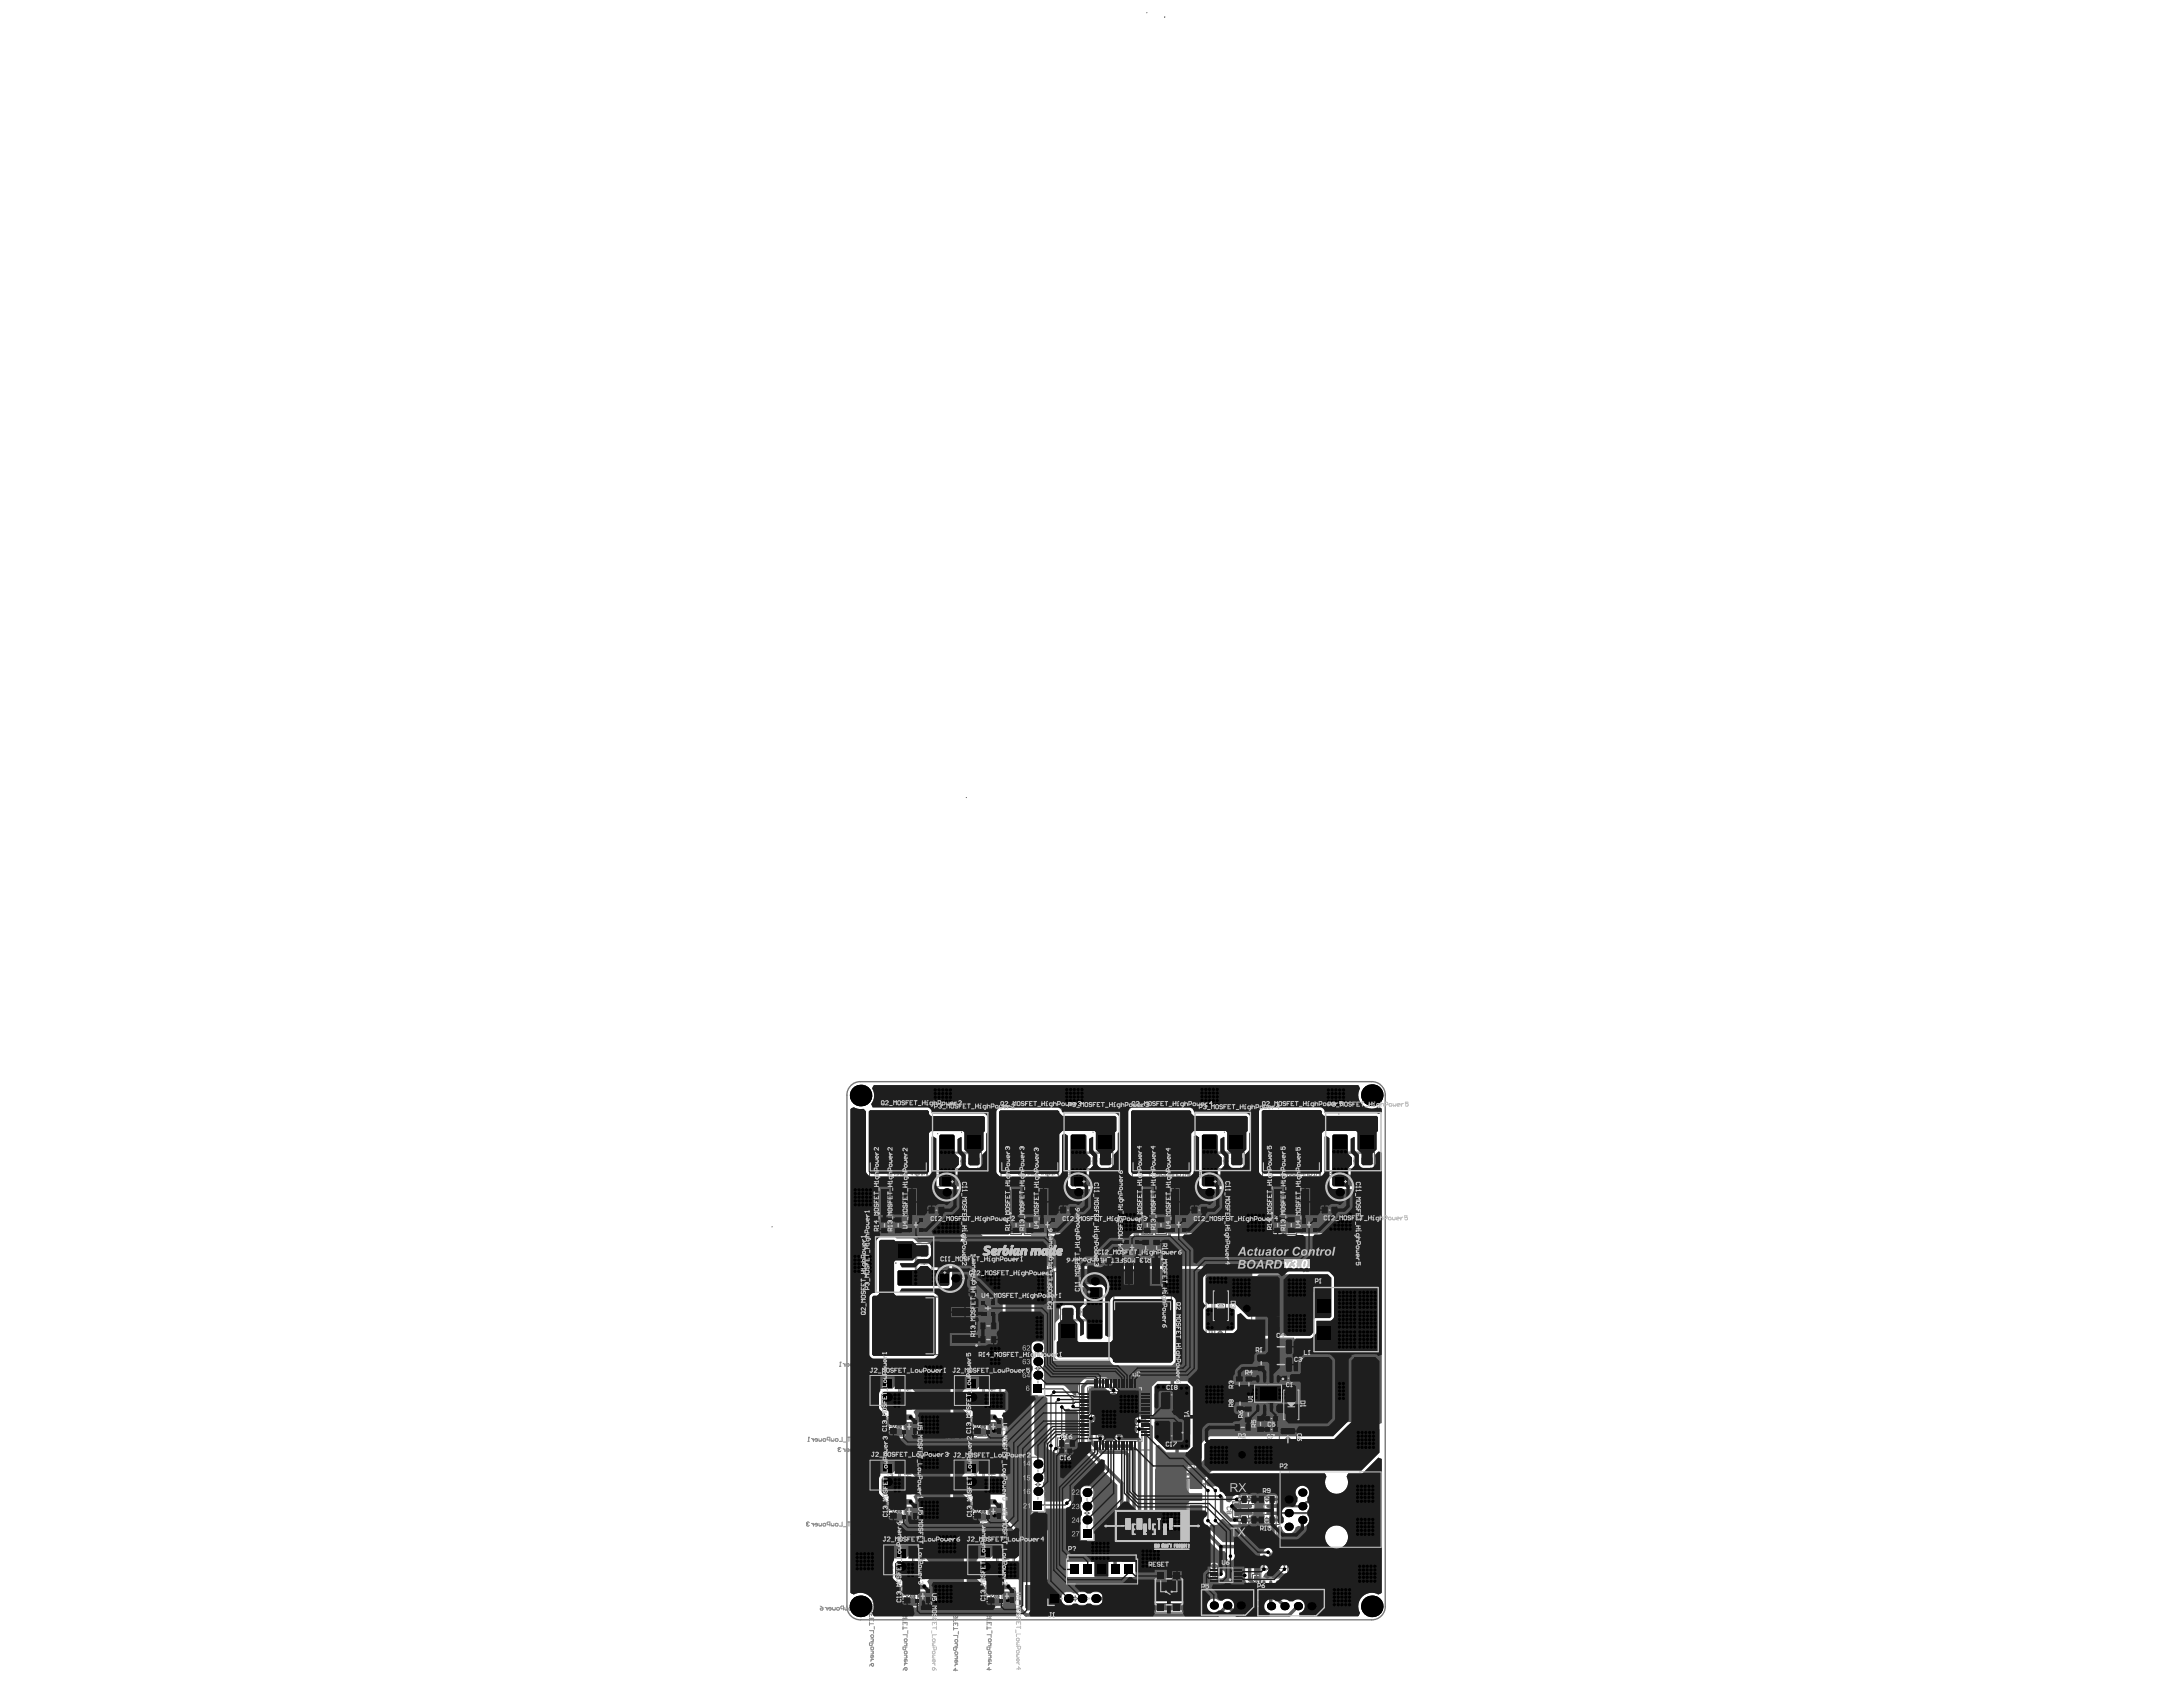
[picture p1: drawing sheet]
<svg xmlns="http://www.w3.org/2000/svg" width="279mm" height="216mm" viewBox="0 0 279 216" stroke-linecap="round" stroke-linejoin="round" font-family="sans-serif">
<g fill="none" stroke="#5a5a5a" stroke-width=".13">
<path d="M111.3 142.3h7.4v13.4h-7.4zM111.4 143.4h7.2v6.4h-7.2zM112.5 155.6h1.4v2.4h-1.4zM112.9 156.8h.7M113.2 156.5v.7M114.3 155.6h1.3v2.4h-1.3zM114.6 156.8h.7M114.6 147.8h.7M115 156.5v.7M115 147.5v.7M116.2 155.7h2.1v2.1h-2.1zM116.8 155.8h.8v1.9h-.8z"/>
<path d="M117.1 159.2h2.3v4.6h-2.3zM118.7 154.2h2.4v1.4h-2.4M119.7 154.9h.3M119.9 154.7v.4M120.9 147.5h4.7v2.2h-4.7zM120.9 151.2h.5M121.2 151v.5M122.9 148.6h.7M123.3 148.3v.6M128.1 142.3h7.4v13.4h-7.4zM128.2 143.4h7.2v6.4h-7.2zM129.4 155.6h1.3v2.4h-1.3z"/>
<path d="M129.7 156.8h.7M130 156.4v.7M131.1 155.6h1.4v2.4h-1.4zM131.4 156.8h.7M131.5 147.8h.7M131.8 156.4v.7M131.8 147.5v.7M133 155.7h2.1v2.1h-2.1zM133.7 155.8h.8v1.9h-.8zM135.5 154.2h2.4v1.4h-2.4M136.5 154.9h.4M136.7 154.7v.3"/>
<path d="M137.7 147.4h4.7v2.3h-4.7zM137.7 151.2h.5M138 151v.4M139.7 148.6h.7M140.1 148.2v.7M143.9 158.6h2v2.1h-2zM144.5 158.7h.8v1.9h-.8zM144.9 142.3h7.4v13.4h-7.4zM145 143.4h7.2v6.4h-7.2zM145.9 158.5h2.8v2.4h-2.8zM146.2 155.6h1.3v2.4h-1.3zM146.3 159.7h.7"/>
<path d="M146.5 156.8h.7M146.6 159.3v.7M146.8 156.4v.7M147.3 158.5v2.4M147.7 159.7h.7M147.9 155.6h1.4v2.4h-1.4zM148 159.3v.7M148.2 156.8h.7M148.3 147.8h.7M148.6 156.4v.7M148.6 147.5v.7M149.8 155.7h2.1v2.1h-2.1z"/>
<path d="M150.5 155.8h.8v1.9h-.8zM152.3 154.2h2.4v1.4h-2.4zM153.3 154.9h.4M153.5 154.7v.3M154.5 147.4h4.7v2.3h-4.7zM154.5 151.2h.5M154.8 151v.4M156.5 148.6h.7M156.9 148.2v.7M161.6 142.3h7.4v13.4h-7.4zM161.7 143.4h7.2v6.4h-7.2zM162.8 155.6h1.4v2.4h-1.4z"/>
<path d="M163.2 156.8h.7M163.5 156.4v.7M164.6 155.6h1.4v2.4h-1.4zM164.9 156.8h.7M164.9 147.8h.7M165.3 156.4v.7M165.3 147.5v.7M166.5 155.7h2.1v2.1h-2.1zM167.1 155.8h.8v1.9h-.8zM169 154.2h2.4v1.4h-2.4M170 154.9h.3M170.2 154.7v.3"/>
<path d="M171.2 147.4h4.7v2.3h-4.7zM171.2 151.2h.5M171.5 151v.4M173.2 148.6h.7M173.6 148.2v.7M111.9 166h13.5v7.4h-13.5zM113 166.1h6.5v7.2h-6.5zM115 175.3h2.3v4.6h-2.3zM115.8 177.6h.7M116.2 177.3v.6M117.2 169.7h.7M117.5 169.3v.7"/>
<path d="M117.9 161.5h.7M118.3 161.2v.6M120.7 163.6h.5M120.9 163.4v.5M123.9 166v-2.4h1.4v2.4M124.4 164.8h.3M124.6 164.6v.4M125.3 169h2.4v1.4h-2.4zM125.3 170.7h2.4v1.4h-2.4zM125.4 166.4h2.1v2h-2.1zM125.5 167h1.9v.8h-1.9zM125.8 175.3h2.3v4.6h-2.3z"/>
<path d="M126.1 171.4h.7M126.1 169.7h.7M126.5 169.3v.7M126.5 171.1v.7M126.6 177.6h.7M126.9 177.3v.6M132 171.6h1.7v7h-1.7zM132.5 175.1h.7M132.8 174.8v.7M135.7 166.8h4.7v2.2h-4.7zM137.7 167.9h.7M138.1 167.6v.6"/>
<path d="M138.2 176.4h9.1v9.2h-9.1zM139.3 177.6h6.9v6.8h-6.9zM139.9 165.4h.5M140 160.7h2.4v1.4h-2.4zM140.1 165.1v.5M141.1 161.4h.3M141.2 161.2v.3M142 178.1h1v2h-1zM142.4 179.1h.3M142.5 178.9v.4M142.6 160.8h7.3v13.4h-7.3zM142.7 166.6h7.1v6.5h-7.1z"/>
<path d="M145.9 168.6h.7M146.2 168.3v.6M148.5 178.9h2.9v4.5h-2.9zM149 178h2v1h-2zM149.8 178.5h.3M150 178.3v.4M154.4 163.4h13.4v7.4h-13.4zM155.1 164.8h2.3v4.7h-2.3zM155.5 165.9h1.4v2.4h-1.4zM155.5 169.4h1.4v2.4h-1.4zM155.8 170.6h.7M155.9 167.1h.7"/>
<path d="M156.2 166.9v.4M156.2 170.3v.7M156.3 166.8v.7M157.9 176h2.6v2.4h-2.6zM158 178.4h1.4v2.4h-1.4zM158.3 177.2h.7M158.4 179.6h.7M158.6 176.8v.7M158.7 179.3v.7M159.1 179.8h1.3v2.4h-1.3zM159.2 176v2.4M159.3 176v2.4"/>
<path d="M159.5 177.2h.7M159.8 176.8v.7M160.2 163.5h6.5v7.1h-6.5zM160.4 175.8h3.8v5.1h-3.8zM160.6 177h3.4v2.7h-3.4zM160.7 173.3h1.4v2.4h-1.4zM161.1 174.5h.7M161.4 174.1v.7M161.8 167.1h.7M162 178.3h.6M162.2 166.7v.7M162.3 178v.7"/>
<path d="M162.3 171.3h3.3v2.2h-3.3zM162.3 173.5h3.3v2.2h-3.3zM163.6 174.6h.7M163.6 172.4h.7M163.9 175.9h2v1h-2zM163.9 172v.7M163.9 174.3v.7M164.1 177.5h2.3v4.6h-2.3zM164.7 176.4h.4M164.9 176.2v.4M164.9 179.8h.7M165.3 179.4v.7"/>
<path d="M110.1 181.4h1.3v2.4h-1.3zM110.1 192.2h1.3v2.4h-1.3zM110.4 193.4h.7M110.4 182.6h.7M110.8 182.2v.7M110.8 193.1v.7M112.2 192.4h.7v2.1h-.7zM112.2 181.6h.7v2.1h-.7zM113.6 181.5h-2.1v2.3h2.1l.1-2.5h1.3v2.4h-1.3M113.6 192.3h-2.1v2.3h2.1l.1-2.5h1.3v2.5h-1.3M114.2 193.3h.3M114.2 182.5h.3"/>
<path d="M114.3 181.4h1.4v2.4h-1.4zM114.3 192.2h1.4v2.4h-1.4zM114.7 193.4h.7M114.7 182.6h.7M115 186.1h2.3v4.7h-2.3zM115.3 181.5h2.1v2.1h-2.1zM115.3 192.4h2.1v2.1h-2.1zM115.8 188.5h.7M116 181.6h.8v2h-.8zM116 192.5h.8v1.9h-.8zM116.2 188.1v.7M116.8 197h2.3v4.6h-2.3z"/>
<path d="M117.6 199.3h.7M117.9 199v.6M120.8 181.4h1.4v2.4h-1.4zM120.8 192.2h1.4v2.4h-1.4zM121.2 193.4h.7M121.2 182.6h.7M121.5 182.2v.7M121.5 193.1v.7M123 192.4h.7v2.1h-.7zM123 181.6h.7v2.1h-.7zM124.4 181.5h-2.1v2.3h2.1v-2.5h1.4v2.4h-1.4M124.4 192.3h-2.1v2.3h2.1v-2.5h1.4v2.5h-1.4"/>
<path d="M124.9 193.3h.4M124.9 182.5h.4M125.1 181.4h1.4v2.4h-1.4zM125.1 192.2h1.4v2.4h-1.4zM125.5 193.4h.6M125.5 182.6h.6M125.8 186.1h2.3v4.7h-2.3zM126.1 181.5h2.1v2.1h-2.1zM126.1 192.4h2.1v2.1h-2.1zM126.6 188.5h.7M126.7 181.6h.8v2h-.8zM126.7 192.5h.8v1.9h-.8z"/>
<path d="M126.9 188.1v.7M127.6 197h2.2v4.6h-2.2zM128.4 199.3h.6M128.7 199v.6M132 186.5h1.7v7h-1.7zM132.5 190h.7M132.8 189.6v.7M135.4 184h2.4v1.4h-2.4zM135.4 185.2h2v1h-2zM136.2 185.7h.4M136.2 184.7h.7M136.4 185.5v.4"/>
<path d="M136.6 184.4v.7M138.3 190.1h1.7v7h-1.7zM138.8 193.6h.7M139.1 193.3v.7M139.7 181h2v1h-2zM140.3 182v2h1v-2M140.5 181.5h.4M140.6 183h.4M140.7 181.4v.3M140.8 182.9v.3M142.7 182h1v2h-1zM143.1 183h.3"/>
<path d="M143.2 182.8v.4M143.7 181.4h2v2h-2zM143.7 182.4h2M144.5 182.9h.4M144.5 181.9h.4M144.7 181.7v.4M144.7 182.8v.3M147.9 189.2h6.4v4.8h-6.4zM149 183.2h2v1.1h-2zM149.8 183.8h.3M149.8 181.1h.3M149.9 189.4h2.1v4.5h-2.1z"/>
<path d="M150 181v.3M150 183.6v.3M150.1 194.1h3.2v2.2h-3.2zM151.1 188.1h2v1.1h-2zM151.3 195.2h.7M151.7 194.9v.7M151.9 188.7h.3M152.1 188.5v.3M154.9 199.9h1v2h-1zM157.8 192.2h1v2h-1zM157.9 182h2.4v1.4h-2.4zM158.1 193.2h.4"/>
<path d="M158.3 193v.4M158.6 191.3h5.2v3.8h-5.2zM158.7 182.7h.7M158.7 191.2h2.3v1.3h-2.3zM158.7 193.9h2.3v1.3h-2.3zM159.1 182.3v.7M159.4 181h.7M159.5 194.5h.7M159.5 191.9h.7M159.8 180.7v.7M159.8 191.5h2.7v3.4h-2.7zM159.9 191.5v.7"/>
<path d="M159.9 194.2v.7M160.6 181h1.4v2.4h-1.4zM160.8 193.2h.7M160.9 195.2h2.4M160.9 191.2h2.4v1.4h-2.4zM160.9 193.8h2.4v2.8h-2.4zM161 182.2h.7M161.2 192.9v.7M161.2 198.8h3.8v5.1h-3.8zM161.3 181.9v.7M161.4 200h3.4v2.7h-3.4zM161.7 181h2v1.1h-2z"/>
<path d="M161.8 194.5h.7M161.8 191.9h.7M161.8 195.9h.7M162.1 191.5v.7M162.1 194.2v.7M162.1 195.6v.7M162.6 182.9h.3M162.6 181.5h.3M162.7 181.4v.3M162.7 182.8v.3M163.7 182.6h2.2v3.2h-2.2v-3.4h-2v1.1h2M164.5 184.2h.7"/>
<path d="M164.8 183.8v.7M168.2 191.7h1.4v2.4h-1.4zM168.5 192.9h.7M168.9 192.6v.7M111.8 203.1h1.4v2.4h-1.4zM112.2 204.3h.7M112.5 203.9v.7M113.3 203.2h2.1v2.3h-2.1zM114 203.3h.7v2.1h-.7zM115.4 203h1.4v2.4h-1.4zM115.9 204.2h.4M116.1 203.1h1.4v2.4h-1.4z"/>
<path d="M116.4 204.3h.7M117.1 203.2h2v2.1h-2zM117.7 203.3h.8v1.9h-.8zM122.6 203.1h1.4v2.4h-1.4zM122.9 204.3h.7M123.3 203.9v.7M124.8 203.3h.7v2.1h-.7zM126.2 203.2h-2.1v2.3h2.1v-2.5h1.3v2.4h-1.3M126.7 204.2h.3M126.9 203.1h1.3v2.4h-1.3zM127.2 204.3h.7M127.8 203.2h2.1v2.1h-2.1z"/>
<path d="M128.5 203.3h.8v1.9h-.8zM134.1 203.7h7v1.8h-7zM137.3 204.6h.7M137.6 204.2v.7M147.9 201.1h3.4v5.2h-3.4zM149.3 203.7h.6M149.6 203.4v.6M154.7 200.4h4.4v2.4h-4.4zM155.2 200.9h.4M155.4 200.8v.3M155.8 200.6h2.2v2h-2.2zM160.3 201.5h1v2h-1z"/>
<path d="M160.6 202.5h.4M160.8 202.3v.4M162.7 201.4h.7M163.1 201v.7"/>
<circle cx="113.2" cy="156.8" r=".24"/>
<circle cx="115" cy="156.8" r=".24"/>
<circle cx="119.9" cy="154.9" r=".09"/>
<circle cx="121.2" cy="151.2" r=".17"/>
<circle cx="121.2" cy="151.9" r="1.75"/>
<circle cx="123.3" cy="148.6" r=".24"/>
<circle cx="130" cy="156.8" r=".24"/>
<circle cx="131.8" cy="156.8" r=".24"/>
<circle cx="136.7" cy="154.9" r=".09"/>
<circle cx="138" cy="151.2" r=".17"/>
<circle cx="138" cy="151.9" r="1.75"/>
<circle cx="140.1" cy="148.6" r=".24"/>
<circle cx="146.6" cy="159.7" r=".24"/>
<circle cx="146.8" cy="156.8" r=".24"/>
<circle cx="148" cy="159.7" r=".24"/>
<circle cx="148.6" cy="156.8" r=".24"/>
<circle cx="153.5" cy="154.9" r=".09"/>
<circle cx="154.8" cy="151.2" r=".17"/>
<circle cx="154.8" cy="151.9" r="1.75"/>
<circle cx="156.9" cy="148.6" r=".24"/>
<circle cx="163.5" cy="156.8" r=".24"/>
<circle cx="165.3" cy="156.8" r=".24"/>
<circle cx="170.2" cy="154.9" r=".09"/>
<circle cx="171.5" cy="151.2" r=".17"/>
<circle cx="171.5" cy="151.9" r="1.75"/>
<circle cx="173.6" cy="148.6" r=".24"/>
<circle cx="116.2" cy="177.6" r=".24"/>
<circle cx="118.3" cy="161.5" r=".24"/>
<circle cx="120.9" cy="163.6" r=".17"/>
<circle cx="121.6" cy="163.6" r="1.75"/>
<circle cx="124.6" cy="164.8" r=".09"/>
<circle cx="126.5" cy="169.7" r=".24"/>
<circle cx="126.5" cy="171.4" r=".24"/>
<circle cx="126.9" cy="177.6" r=".24"/>
<circle cx="132.8" cy="175.1" r=".17"/>
<circle cx="138.1" cy="167.9" r=".24"/>
<circle cx="140.1" cy="165.4" r=".17"/>
<circle cx="140.1" cy="164.7" r="1.75"/>
<circle cx="141.2" cy="161.4" r=".09"/>
<circle cx="142.5" cy="179.1" r=".09"/>
<circle cx="150" cy="178.5" r=".09"/>
<circle cx="156.2" cy="167.1" r=".09"/>
<circle cx="156.2" cy="170.6" r=".24"/>
<circle cx="156.3" cy="167.1" r=".24"/>
<circle cx="158.6" cy="177.2" r=".24"/>
<circle cx="158.7" cy="179.6" r=".24"/>
<circle cx="159.8" cy="177.2" r=".24"/>
<circle cx="161.4" cy="174.5" r=".24"/>
<circle cx="163.4" cy="177.6" r=".34"/>
<circle cx="163.9" cy="174.6" r=".24"/>
<circle cx="163.9" cy="172.4" r=".24"/>
<circle cx="164.9" cy="176.4" r=".09"/>
<circle cx="165.3" cy="179.8" r=".24"/>
<circle cx="110.8" cy="193.4" r=".24"/>
<circle cx="110.8" cy="182.6" r=".24"/>
<circle cx="114.3" cy="182.5" r=".09"/>
<circle cx="114.3" cy="193.3" r=".09"/>
<circle cx="115" cy="193.4" r=".24"/>
<circle cx="115" cy="182.6" r=".24"/>
<circle cx="116.2" cy="188.5" r=".24"/>
<circle cx="117.9" cy="199.3" r=".24"/>
<circle cx="121.5" cy="193.4" r=".24"/>
<circle cx="121.5" cy="182.6" r=".24"/>
<circle cx="125.1" cy="182.5" r=".09"/>
<circle cx="125.1" cy="193.3" r=".09"/>
<circle cx="125.8" cy="193.4" r=".24"/>
<circle cx="125.8" cy="182.6" r=".24"/>
<circle cx="126.9" cy="188.5" r=".24"/>
<circle cx="128.7" cy="199.3" r=".24"/>
<circle cx="132.8" cy="190" r=".17"/>
<circle cx="136.4" cy="185.7" r=".09"/>
<circle cx="136.6" cy="184.7" r=".24"/>
<circle cx="139.1" cy="193.6" r=".17"/>
<circle cx="140.7" cy="181.5" r=".09"/>
<circle cx="140.8" cy="183" r=".09"/>
<circle cx="143.2" cy="183" r=".09"/>
<circle cx="144.7" cy="182.9" r=".09"/>
<circle cx="144.7" cy="181.9" r=".09"/>
<circle cx="150" cy="181.1" r=".09"/>
<circle cx="150" cy="183.8" r=".09"/>
<circle cx="151.7" cy="195.2" r=".24"/>
<circle cx="152.1" cy="188.7" r=".09"/>
<circle cx="158.3" cy="193.2" r=".09"/>
<circle cx="159.1" cy="182.7" r=".24"/>
<circle cx="159.8" cy="181" r=".24"/>
<circle cx="159.9" cy="191.9" r=".24"/>
<circle cx="159.9" cy="194.5" r=".24"/>
<circle cx="160.4" cy="194.3" r=".34"/>
<circle cx="161.3" cy="182.2" r=".24"/>
<circle cx="162.1" cy="195.9" r=".24"/>
<circle cx="162.1" cy="191.9" r=".24"/>
<circle cx="162.1" cy="194.5" r=".24"/>
<circle cx="162.7" cy="182.9" r=".09"/>
<circle cx="162.7" cy="181.5" r=".09"/>
<circle cx="164.8" cy="184.2" r=".24"/>
<circle cx="168.9" cy="192.9" r=".24"/>
<circle cx="112.5" cy="204.3" r=".24"/>
<circle cx="116.1" cy="204.2" r=".09"/>
<circle cx="116.8" cy="204.3" r=".24"/>
<circle cx="123.3" cy="204.3" r=".24"/>
<circle cx="126.9" cy="204.2" r=".09"/>
<circle cx="127.5" cy="204.3" r=".24"/>
<circle cx="137.6" cy="204.6" r=".17"/>
<circle cx="149.6" cy="203.7" r=".17"/>
<circle cx="155.4" cy="200.9" r=".09"/>
<circle cx="157.6" cy="202.3" r=".21"/>
<circle cx="160.8" cy="202.5" r=".09"/>
<circle cx="162" cy="200.6" r=".34"/>
</g>
<path d="M175.6 138.4a1.73 1.73 0 0 1 1.7 1.8M175.6 138.4h-65.5a1.73 1.73 0 0 0-1.7 1.8M108.4 140.2v65.4M177.3 140.1v65.5a1.71 1.71 0 0 1-1.7 1.7h-65.5a1.73 1.73 0 0 1-1.7-1.7" fill="none" stroke="#787878" stroke-width=".18"/>
<g fill="none" stroke="#8c8c8c" stroke-width=".18">
<path d="M156.2 170.4v.4M110.8 182.4v.4M110.8 193.2v.4M112.5 193.5h.2M112.5 182.6h.2M112.6 182.2v.9M112.6 193v.9M115 182.4v.4M115 193.2v.4M121.5 182.4v.4M121.5 193.2v.4M123.3 193.5h.1"/>
<path d="M123.3 182.6h.1M123.4 182.2v.9M123.4 193v.9M125.8 182.4v.4M125.8 193.2v.4M151.2 195.2h1M161.9 195.9h.4M168.9 192.7v.4M112.5 204.1v.4M114.3 204.3h.1M114.3 203.9v.9M116.8 204.1v.4"/>
<path d="M123.3 204.1v.4M125 204.3h.2M125.1 203.9v.9M127.5 204.1v.4"/>
</g>
<g fill="none" stroke="#8c8c8c" stroke-width=".14">
<path d="M117.5 159.6h-.2v3.8h.2M119.1 159.6h.1v3.8h-.1M121.4 147.8v-.2h3.7v.2M121.4 149.4v.2h3.7v-.2M123 148.2v.8M123.1 148.6l.4-.4v.8zM123.2 148.6l.1-.1v.3l-.1-.2 .2-.3v.7M138.2 147.8v-.2h3.8v.2M138.2 149.4v.1h3.8v-.1M139.8 148.1v.9M139.9 148.6l.5-.5v.9zM140 148.6l.2-.1v.3l-.2-.2 .3-.3v.6"/>
<path d="M155 147.8v-.2h3.8v.2M155 149.4v.1h3.8v-.1M156.6 148.1v.9M156.7 148.6l.5-.5v.9zM156.8 148.6l.2-.1v.3l-.2-.2 .3-.3v.6M171.7 147.8v-.2h3.8v.2M171.7 149.4v.1h3.8v-.1M173.3 148.1v.9M173.4 148.6l.4-.5v.9zM173.5 148.6l.2-.1v.3l-.2-.2 .2-.3v.6M115.4 175.7h-.2v3.8h.2M115.7 177.3h.9l-.4 .5z"/>
<path d="M115.7 177.9h.9M116.5 177.4h-.6l.3 .3 .2-.2h-.3l.1 .2M117 175.7h.1v3.8h-.1M117.8 161.7h.9M117.8 161.2h.9l-.4 .5zM118.6 161.3h-.6l.3 .3 .2-.2h-.3l.1 .2M126.1 175.7h-.1v3.8h.1M126.5 177.3h.9l-.5 .5zM126.5 177.9h.9M126.9 177.5h.2l-.2 .2zM127.3 177.4h-.6l.2 .3M127.8 175.7h.1v3.8h-.1"/>
<path d="M136.2 167.1v-.2h3.8v.2M136.2 168.7v.2h3.8v-.2M137.8 167.5l.5 .4-.5 .4zM137.9 167.5v.7l.3-.3-.2-.2v.3l.1-.1M138.3 167.5v.8M142.5 179v.1M156.2 167v.2M161.2 163.5h-1v7.1h1M115.4 186.6h-.2v3.7h.2M115.7 188.2h.9l-.4 .4zM115.7 188.7h.9M116.5 188.3h-.6l.3 .2 .2-.1h-.3l.1 .1"/>
<path d="M117 186.6h.1v3.7h-.1M117.1 197.4h-.1v3.8h.1M117.5 199h.9l-.5 .5zM117.5 199.5h.9M118.3 199.1h-.6l.2 .3 .2-.2h-.3l.1 .2M118.8 197.4h.1v3.8h-.1M126.1 186.6h-.1v3.7h.1M126.5 188.2h.9l-.5 .4zM126.5 188.7h.9M126.9 188.4h.2l-.2 .1zM127.3 188.3h-.6l.2 .2M127.8 186.6h.1v3.7h-.1"/>
<path d="M127.9 197.4h-.2v3.8h.2M128.3 199h.8l-.4 .5zM128.3 199.5h.8M129 199.1h-.6l.3 .3 .2-.2h-.3l.1 .2M129.5 197.4h.2v3.8h-.2M140.6 181.5h.1M140.8 183v.1M143.2 183v.1M144.7 182.9h.1M144.7 181.9h.1M149.8 189.3h2.2v4.6h-2.2zM152 188.7h.1"/>
<path d="M158.3 193.1v.2M160.5 191.5h1.3v3.4h-1.3zM155.4 200.9v.1M160.8 202.4v.1M161.4 200.7h3.4v1.3h-3.4z"/>
</g>
<g fill="none" stroke="#8c8c8c" stroke-width=".13">
<path d="M119.6 156.7v.4M119.7 157.4h.5M119.7 156.6h.5M119.7 156.2h.5M119.7 155.3l.1 .3 .2-.1v-.2h-.4l-.1 .1M119.7 157.8v.3h.5v-.3M119.7 156h.3M119.7 159.9h.5l-.2 .2 .2 .1h-.5M119.7 155.1h.5M119.7 154.7l.3 .1-.1 .3M119.7 154.6h.5v-.3l-.3-.1v.4M119.7 153.8l.2-.1 .1 .2-.2 .1z"/>
<path d="M119.7 151.8v.1M119.7 152.7l.1 .3h.1l.1-.3-.1-.1v.4M119.7 155.9v.1M119.7 152.5h.3M119.7 151.8h.5M119.8 159.4h.3l.1 .2-.1 .1h-.3l-.1-.1zM119.9 156.2v.4M119.9 158v.1M119.9 158.5v.2M120 153.2h-.3l.1 .3h.2M120 152.2l-.1 .3M120.1 158.8l.1 .1-.1 .3-.2-.1v-.3l-.2 .1 .1 .3"/>
<path d="M120.2 156h.1M120.2 151.8h.1M120.2 158.3v.4h-.5M120.2 157.3v.3M120.2 151.8l-.1 .1M129.6 157.2h6.1M129.6 157.1h6.1M129.7 157.2h.3M129.7 157h.3M129.7 157.3h.3M129.7 156.9h.3M132.1 157.3h1.9"/>
<path d="M132.1 157.2h1.9M132.1 157h1.9M132.1 156.9h1.9M132.1 157.9h1.9M132.1 157.8h1.9M132.1 157.7h1.9M132.1 157.6h1.9M132.1 157.5h1.9M132.1 157.4h1.9M132.1 156.8h1.9M132.1 156.7h1.9M132.1 156.6h1.9"/>
<path d="M132.1 156.5h1.9M132.1 156.4h1.9M132.1 156.3h1.9M132.1 156.2h1.9M132.1 156.1h1.9M132.1 156h1.9M132.1 155.9h1.9M132.1 155.8h1.9M132.1 155.7h1.9M132.1 155.6h1.9M132.1 155.5h1.9M132.1 155.4h1.9"/>
<path d="M132.1 159.2h1.9M132.1 159.1h1.9M132.1 159h1.9M132.1 158.9h1.9M132.1 158.8h1.9M132.1 158.7h1.9M132.1 158.6h1.9M132.1 158.5h1.9M132.1 158.4h1.9M132.1 158.3h1.9M132.1 158.2h1.9M132.1 158.1h1.9"/>
<path d="M132.1 158h1.9M132.1 160h1.9M132.1 159.9h1.9M132.1 159.8h1.9M132.1 159.7h1.9M132.1 159.6h1.9M132.1 159.5h1.9M132.1 159.4h1.9M132.1 159.3h1.9M132.1 155.3h1.9M132.1 155.2h1.9M132.1 155.1h1.9"/>
<path d="M132.1 155h1.9M132.1 154.9h1.9M132.1 154.8h1.9M132.1 154.7h1.9M132.1 154.6h1.9M132.1 154.5h1.9M132.1 154.4h1.9M132.1 154.3h1.9M132.1 154.2h1.9M132.1 154.1h1.9M132.1 154h1.9M132.1 153.9h1.9"/>
<path d="M132.1 153.8h1.9M132.1 153.7h1.9M132.1 153.6h1.9M132.1 153.6h17.7M132.1 153.5h17.7M132.1 153.4h17.7M136 157.2h.7M136 157h.3M136 156.9h.3M136 157.9h.3M136 157.1h.7M136 156.8h.3"/>
<path d="M136 156.7h.3M136 156.6h.3M136 156.5h.3M136 156.4h.3M136 156.3h.3M136 156.2h.3M136 156.1h.3M136 156h.3M136 155.9h.3M136 155.8h.3M136 155.7h.3M136 155.6h.3"/>
<path d="M136 155.5h.7M136 155.4h.7M136 157.8h.3M136.1 157.8h.2M136.1 157.7h.3M136.2 157.7h.2M136.2 157.6h.2M136.2 157.5h.5M136.3 157.4h.4M136.3 157.3h.4M136.3 157.2h.4M136.4 157h.3"/>
<path d="M136.4 156.9h.3M136.4 157.9h.3M136.4 157.7h.3M136.4 156.8h.3M136.4 156.7h.3M136.4 156.6h.3M136.4 156.5h.3M136.4 156.4h.3M136.4 156.3h.3M136.4 156.2h.3M136.4 156.1h.3M136.4 156h.3"/>
<path d="M136.4 155.9h.3M136.4 155.8h.3M136.4 155.7h.3M136.4 155.6h.3M136.5 156.9h.2M136.5 157.8h.2M136.5 157.6h.2M137.5 157.3h.3M137.5 157.2h.3M137.5 157h.3M137.5 156.9h.3M137.5 157.9h.3"/>
<path d="M137.5 157.8h.3M137.5 157.7h.3M137.5 157.6h.3M137.5 157.5h.3M137.5 157.4h.3M137.5 157.1h.3M137.5 156.8h.7M137.5 156.7h.7M137.5 159.2h.7M137.5 159.1h.7M137.5 159h.7M137.5 159h.3"/>
<path d="M137.5 158.9h.3M137.5 158.8h.3M137.5 158.7h.3M137.5 158.6h.3M137.5 158.5h.3M137.5 158.4h.3M137.5 158.3h.3M137.5 158.2h.3M137.5 158.1h.3M137.5 158h.3M138 157.3h.2M138 157.2h.2"/>
<path d="M138 157h.2M138 156.9h.2M138 157.9h.2M138 157.8h.2M138 157.7h.2M138 157.6h.2M138 157.5h.2M138 157.4h.2M138 157.1h.2M138 159h.2M138 158.9h.2M138 158.8h.2"/>
<path d="M138 158.7h.2M138 158.6h.2M138 158.5h.2M138 158.4h.2M138 158.3h.2M138 158.2h.2M138 158.1h.2M138 158h.2M138.9 155.5h.7M138.9 155.4h.7M139.1 157.3h.3M139.1 157.2h.3"/>
<path d="M139.1 157h.3M139.1 156.9h.3M139.1 157.9h.3M139.1 157.8h.3M139.1 157.7h.3M139.1 157.6h.3M139.1 157.5h.3M139.1 157.4h.3M139.1 157.1h.3M139.1 156.8h.3M139.1 156.7h.3M139.1 156.6h.3"/>
<path d="M139.1 156.5h.3M139.1 156.4h.3M139.1 156.3h.3M139.1 156.2h.3M139.1 156.1h.3M139.1 156h.3M139.1 155.9h.3M139.1 155.8h.3M139.1 155.7h.3M139.1 155.6h.3M140.2 157.9h.7M140.2 156.8h.7"/>
<path d="M140.2 156.7h.7M140.2 159.2h.7M140.2 159.1h.7M140.2 159h.7M140.2 159h.2M140.2 158.9h.2M140.2 158.8h.2M140.2 158.7h.2M140.2 158.6h.2M140.2 158.5h.2M140.2 158.4h.2M140.2 158.3h.2"/>
<path d="M140.2 158.2h.2M140.2 158.1h.2M140.2 158h.7M140.6 157.3h.3M140.6 157.2h.3M140.6 157h.3M140.6 156.9h.3M140.6 157.9h.3M140.6 157.8h.3M140.6 157.7h.3M140.6 157.6h.3M140.6 157.5h.3"/>
<path d="M140.6 157.4h.3M140.6 157.1h.3M141.4 157.3h.3M141.4 157.2h.3M141.4 157h.3M141.4 156.9h.3M141.4 157.9h.3M141.4 157.8h.3M141.4 157.7h.3M141.4 157.6h.3M141.4 157.5h.3M141.4 157.4h.3"/>
<path d="M141.4 157.1h.3M141.4 156.8h.3M141.4 156.7h.3M141.4 156.6h.3M141.4 156.5h.3M141.4 156.4h.3M141.4 156.3h.3M141.4 156.2h.3M141.4 156.1h.3M141.4 156h.3M141.4 155.9h.3M141.4 155.8h.3"/>
<path d="M141.4 155.7h.3M141.4 155.6h.3M141.4 155.5h.3M141.4 155.4h.3M141.5 157.9h.2M141.5 157.8h.2M141.5 155.4h.2M142.3 157.3h.3M142.3 157.2h.3M142.3 157h.3M142.3 156.9h.3M142.3 157.9h.3"/>
<path d="M142.3 157.8h.3M142.3 157.7h.3M142.3 157.6h.3M142.3 157.5h.3M142.3 157.4h.3M142.3 157.1h.3M142.3 156.8h.7M142.3 156.7h.7M142.3 159.2h.3M142.3 158.5h.7M142.3 158.4h.7M142.3 158.3h.7"/>
<path d="M142.3 158.3h.3M142.3 158.2h.3M142.3 158.1h.3M142.3 158h.3M142.3 159.1h.3M142.4 159.1h.2M142.4 159h.2M142.4 159h.3M142.5 159h.2M142.5 158.9h.2M142.5 158.9h.5M142.5 158.8h.5"/>
<path d="M142.6 158.7h.4M142.6 158.6h.4M142.6 158.5h.4M142.8 157.3h.2M142.8 157.2h.2M142.8 157h.2M142.8 156.9h.2M142.8 157.9h.2M142.8 157.8h.2M142.8 157.7h.2M142.8 157.6h.2M142.8 157.5h.2"/>
<path d="M142.8 157.4h.2M142.8 157.1h.2M142.8 159.2h.2M142.8 159.1h.2M142.8 159h.2M142.8 158.9h.2M142.8 158.3h.2M142.8 158.2h.2M142.8 158.1h.2M142.8 158h.2M143.4 157.3h.3M143.4 157.2h.3"/>
<path d="M143.4 157h.3M143.4 156.9h.3M143.4 157.9h.3M143.4 157.8h.3M143.4 157.7h.3M143.4 157.6h.3M143.4 157.5h.3M143.4 157.4h.3M143.4 157.1h.3M143.4 156.8h.3M143.4 156.7h.3M143.4 156.6h.3"/>
<path d="M143.4 156.5h.3M143.4 156.4h.3M143.4 156.3h.3M143.4 156.2h.3M143.4 156.1h.3M143.4 156h.3M143.4 155.9h.3M143.4 155.8h.3M143.4 155.7h.3M143.4 155.6h.3M143.4 155.5h1.2M143.4 155.4h1.2"/>
<path d="M143.9 157.3h.2M143.9 157.2h.2M143.9 157h.2M143.9 156.9h.2M143.9 157.9h.2M143.9 157.8h.2M143.9 157.7h.2M143.9 157.6h.2M143.9 157.5h.2M143.9 157.4h.2M143.9 157.1h.2M143.9 156.8h.2"/>
<path d="M143.9 156.7h.2M143.9 156.6h.2M143.9 156.5h.2M143.9 156.4h.2M143.9 156.3h.2M143.9 156.2h.2M143.9 156.1h.2M143.9 156h.2M143.9 155.9h.2M143.9 155.8h.2M143.9 155.7h.2M143.9 155.6h.2"/>
<path d="M144.3 155.6h.3M144.3 157.3h.3M144.3 157.2h.3M144.3 157h.3M144.3 156.9h.3M144.3 157.9h.3M144.3 157.8h.3M144.3 157.7h.3M144.3 157.6h.3M144.3 157.5h.3M144.3 157.4h.3M144.3 157.1h.3"/>
<path d="M144.3 156.8h.3M144.3 156.7h.3M144.3 156.6h.3M144.3 156.5h.3M144.3 156.4h.3M144.3 156.3h.3M144.3 156.2h.3M144.3 156.1h.3M144.3 156h.3M144.3 155.9h.3M144.3 155.8h.3M144.3 155.7h.3"/>
<path d="M145 156.8h.7M145 156.7h.7M145 159.2h.7M145 159.1h.7M145 159h.7M145.1 157.9h.6M145.1 158h.6M145.5 157.3h.2M145.5 157.2h.2M145.5 157h.2M145.5 156.9h.2M145.5 157.9h.2"/>
<path d="M145.5 157.8h.2M145.5 157.7h.2M145.5 157.6h.2M145.5 157.5h.2M145.5 157.4h.2M145.5 157.1h.2M145.5 159h.2M145.5 158.9h.2M145.5 158.8h.2M145.5 158.7h.2M145.5 158.6h.2M145.5 158.5h.2"/>
<path d="M145.5 158.4h.2M145.5 158.3h.2M145.5 158.2h.2M145.5 158.1h.2M146.2 157.3h.2M146.2 157.2h.2M146.2 157h.2M146.2 156.9h.2M146.2 157.9h.2M146.2 157.8h.2M146.2 157.7h.2M146.2 157.6h.2"/>
<path d="M146.2 157.5h.2M146.2 157.4h.2M146.2 157.1h.2M146.2 156.8h.2M146.2 156.7h.2M146.2 156.6h.2M146.2 156.5h.2M146.2 156.4h.2M146.2 156.3h.2M146.2 156.2h.2M146.2 156.1h.2M146.2 156h.2"/>
<path d="M146.2 155.9h.2M146.2 155.8h.2M146.2 155.7h.2M146.2 155.6h.2M146.2 155.5h1.1M146.2 155.4h1.1M146.6 157.3h.3M146.6 157.2h.3M146.6 157h.3M146.6 156.9h.3M146.6 157.9h.3M146.6 157.8h.3"/>
<path d="M146.6 157.7h.3M146.6 157.6h.3M146.6 157.5h.3M146.6 157.4h.3M146.6 157.1h.3M146.6 156.8h.3M146.6 156.7h.3M146.6 156.6h.3M146.6 156.5h.3M146.6 156.4h.3M146.6 156.3h.3M146.6 156.2h.3"/>
<path d="M146.6 156.1h.3M146.6 156h.3M146.6 155.9h.3M146.6 155.8h.3M146.6 155.7h.3M146.6 155.6h.3M147.1 157.9h.2M147.1 155.6h.2M147.1 150.3h.3l-.2-.3v.5M147.1 157.3h.2M147.1 157.2h.2M147.1 157h.2"/>
<path d="M147.1 156.9h.2M147.1 157.8h.2M147.1 157.7h.2M147.1 157.6h.2M147.1 157.5h.2M147.1 157.4h.2M147.1 157.1h.2M147.1 156.8h.2M147.1 156.7h.2M147.1 156.6h.2M147.1 156.5h.2M147.1 156.4h.2"/>
<path d="M147.1 156.3h.2M147.1 156.2h.2M147.1 156.1h.2M147.1 156h.2M147.1 155.9h.2M147.1 155.8h.2M147.1 155.7h.2M147.7 157.2h4.6M147.7 157.1h4.6M147.7 150.2l.2 .2M147.9 150.2v.3M148.5 150.4h-.4l.1-.2 .3 .1-.1 .2h-.2"/>
<path d="M148.6 150.2l.1 .3 .3-.1v-.2M149.2 150.3l.2-.1 .1 .2-.2 .1zM149.6 157.3h.2M149.6 157.2h.2M149.6 157h.2M149.6 156.9h.2M149.6 157.9h.2M149.6 157.8h.2M149.6 157.7h.2M149.6 157.6h.2M149.6 157.5h.2M149.6 157.4h.2"/>
<path d="M149.6 156.8h.2M149.6 156.7h.2M149.6 156.6h.2M149.6 156.5h.2M149.6 156.4h.2M149.6 156.3h.2M149.6 156.2h.2M149.6 156.1h.2M149.6 156h.2M149.6 155.9h.2M149.6 155.8h.2M149.6 155.7h.2"/>
<path d="M149.6 155.6h.2M149.6 155.5h.2M149.6 155.4h.2M149.6 159.2h.2M149.6 159.1h.2M149.6 159h.2M149.6 158.9h.2M149.6 158.8h.2M149.6 158.7h.2M149.6 158.6h.2M149.6 158.5h.2M149.6 158.4h.2"/>
<path d="M149.6 158.3h.2M149.6 158.2h.2M149.6 158.1h.2M149.6 158h.2M149.6 160h.2M149.6 159.9h.2M149.6 159.8h.2M149.6 159.7h.2M149.6 159.6h.2M149.6 159.5h.2M149.6 159.4h.2M149.6 159.3h.2"/>
<path d="M149.6 155.3h.2M149.6 155.2h.2M149.6 155.1h.2M149.6 155h.2M149.6 154.9h.2M149.6 154.8h.2M149.6 154.7h.2M149.6 154.6h.2M149.6 154.5h.2M149.6 154.4h.2M149.6 154.3h.2M149.6 154.2h.2"/>
<path d="M149.6 154.1h.2M149.6 154h.2M149.6 153.9h.2M149.6 153.8h.2M149.6 153.7h.2M149.6 153.6h.2M150 150.4h-.2l-.1-.3 .3-.1v.5M150.6 150.3l-.3-.1-.1 .3M150.6 150v.5M150.7 150.5l.4-.1-.1-.2h-.3v.4l.2 .1M151.4 150.5h.1M151.4 150h.1"/>
<path d="M151.5 150.2h-.1v.3M151.7 150.3h.4M151.7 150v.5M151.8 157.2h.5M151.9 157.3h.4M151.9 157h.4M151.9 157.3h.3M151.9 157h.3M152 156.9h.1M152 157.3h.1M152.1 150v.5M152.2 150.6h.4"/>
<path d="M152.8 150h.3M152.9 150v.5M153.3 150h.3v.5h-.3M153.5 150.3h.1M153.8 150h.4v.5M154 150.3h.2M154.3 150.1l.1-.1 .3 .1-.1 .2-.3 .1 .1 .1 .3-.1M154.9 150.1v-.1l.3 .1v.3l-.1 .1-.2-.1zM155.4 150.5v-.5l.2 .2 .1-.2v.5M155.9 150.6h.4M156.4 150.3h.4l-.3-.3v.5M157 150h.3v.5l-.3-.1v-.3z"/>
<path d="M163.9 149.9h.3v.3l-.2-.1-.1 .1 .1 .2h.2M164.5 150.1l.2 .2M164.7 150.1v.3M165.3 150.3h-.4l.1-.2 .3 .1-.1 .2h-.2M165.4 150.1l.1 .3h.3v-.3M166 150.2l.2-.1 .1 .3h-.2zM166.8 150.3h-.2l-.1-.3 .3-.1v.5M167.4 150.2l-.3-.1-.1 .3M167.4 149.9v.5M167.5 150.4h.4l-.1-.3h-.3v.4l.2 .1M168.2 150.4h.1M168.2 149.9h.1"/>
<path d="M168.3 150.1h-.1v.3M168.5 150.2h.4M168.5 149.9v.5M168.9 149.9v.5M169 150.5h.4M169.6 149.9h.3M169.7 149.9v.5M170.1 149.9h.3v.5h-.3M170.3 150.2h.1M170.6 149.9h.4v.5M170.8 150.2h.2M171.1 150l.1-.1 .3 .1-.1 .2-.3 .1 .1 .1h.3"/>
<path d="M171.7 150v-.1l.3 .1v.4h-.1h-.2zM172.2 150.4v-.5l.2 .2 .1-.2v.5M172.7 150.5h.4M173.2 150.2h.4l-.3-.3v.5M173.8 149.9h.3v.5h-.3v-.4zM107.5 174.9h.1M107.5 174.3h.1M107.5 174.3v.6M107.5 174.3l.1 .1M107.9 174.5l.3 .2M108.2 174.5v.4M108.7 174.7h-.4l.1-.2 .3 .1-.1 .3h-.2"/>
<path d="M108.9 174.5v.4l.3-.1v-.3M109.4 174.6l.2-.1 .1 .3-.2 .1zM110.3 174.7h-.3l-.1-.3 .4-.1v.6M110.4 174.5l.1 .4 .3-.1v-.3M111 174.6l.2-.1 .1 .3-.3 .1zM111.8 174.3v.6h-.3M112 174.9h.4M112.5 174.3h.4M112.7 174.3v.6M113.1 174.3h.3v.6h-.3M113.2 174.6h.2M113.6 174.3h.3v.6"/>
<path d="M113.8 174.6h.1M114.1 174.4l.1-.1 .3 .1-.1 .2-.3 .1 .1 .2 .3-.1M114.6 174.4l.1-.1 .3 .1v.4l-.1 .1-.3-.1zM115.2 174.9v-.6l.1 .2 .2-.2v.6M115.7 174.9h.3M116.2 174.3h.4v.3l-.2-.1-.2 .1 .1 .3 .3-.1M116.8 174.3h.3v.6l-.4-.1v-.4zM118 174.5h.3v.2l-.2-.1-.1 .3 .1 .1 .2-.1M118.6 174.6l.2 .2M118.8 174.6v.4M119.4 174.8h-.4l.1-.2 .3 .1-.1 .3h-.2M119.5 174.6l.1 .4 .3-.1v-.3"/>
<path d="M119.6 160.4v.4M119.7 161.5h.1h.3l.1 .3h-.5zM119.9 160.9v.4l.3-.3h-.5M120.1 174.7l.2-.1 .1 .3-.2 .1zM120.9 174.8h-.2l-.1-.3h.3v.5M121.1 174.6l.1 .4 .3-.1v-.3M121.6 174.7l.3-.1 .1 .3-.3 .1zM122.5 174.5v.5h-.3M122.7 175.1h.3M123.2 174.5h.4M123.4 174.5v.5M123.7 174.5h.4v.5h-.4"/>
<path d="M123.9 174.7h.2M124.3 174.5h.3v.5M124.4 174.7h.2M124.8 174.5h.1h.2v.2l-.3 .1 .1 .2 .2-.1M125.3 174.5h.1h.3v.4l-.1 .1-.3-.1zM125.8 175v-.5l.2 .1 .2-.1v.5M126.4 175.1h.3M126.9 174.5h.3v.2l-.1-.1-.2 .1 .1 .3 .2-.1M127.5 174.5h.3v.5l-.4-.1v-.4zM127.6 166l.4 .2M127.7 166.2h.3v.2l-.3 .1-.1-.1zM128.2 166.1l.3 .2"/>
<path d="M128.5 166.1v.4M129 166.3h-.3l.1-.2 .2 .1v.2l-.2 .1M129.2 166.1l.1 .4 .3-.1v-.3M129.7 166.2l.3-.1 .1 .3-.3 .1zM130.6 166.3h-.3v-.2l.3-.1v.5M131.1 166.2l-.2-.1-.1 .4M131.1 166v.5M131.3 166.5l.4-.1-.1-.3h-.3v.5l.2 .1M131.9 166.5h.2M132 166h.1M132.1 160.7h1.9M132.1 160.6h1.9"/>
<path d="M132.1 160.5h1.9M132.1 160.4h1.9M132.1 160.3h1.9M132.1 160.2h1.9M132.1 160.1h1.9M132.1 160.9h17.7M132.1 160.8h17.7M132.1 160.7h17.7M132.1 162.3h.1M132.1 162.2h.1M132.1 162.1h.1M132.1 162h.1"/>
<path d="M132.1 161.9h.1M132.1 161.8h.1M132.1 161.7h.1M132.1 161.6h.1M132.1 161.5h.1M132.1 162.8h8.3M132.1 162.7h8.3M132.1 166.1h-.1v.4M132.2 162.3h.1M132.3 166.2h.3M132.3 166v.5M132.5 161.5h.4"/>
<path d="M132.5 161.6h.4M132.6 166v.5M132.7 162.3h.1M132.7 162.2h.1M132.7 162.1h.1M132.7 162h.1M132.7 161.9h.1M132.7 161.8h.1M132.7 161.7h.1M132.7 161.6h.1M132.8 166.6h.3M133.1 162.3h.3"/>
<path d="M133.1 162.1h.3M133.1 162.1h.1M133.1 162h.1M133.1 161.9h.1M133.1 161.8h.1M133.1 161.7h.1M133.1 161.6h.1M133.1 161.5h.3M133.1 161.6h.3M133.3 162.2h.1M133.3 162.1h.1M133.3 162h.1"/>
<path d="M133.3 161.9h.1M133.3 161.8h.1M133.3 161.7h.1M133.3 161.6h.1M133.3 166h.4M133.5 166v.5M133.6 162.3h.1M133.6 162.2h.3M133.6 162.2h.1M133.6 162.1h.1M133.6 162h.1M133.6 161.9h.1"/>
<path d="M133.6 161.8h.1M133.6 161.7h.1M133.6 161.6h.1M133.6 161.5h.4M133.6 162.4h.3M133.6 161.6h.3M133.8 162.2h.1M133.8 162.1h.1M133.8 162h.1M133.8 161.9h.1M133.8 161.8h.1M133.8 161.7h.1"/>
<path d="M133.8 161.6h.1M133.8 166h.4v.5h-.4M134 166.2h.2M134.2 162.3h.1M134.2 162.2h.1M134.2 162.1h.3M134.2 162h.3M134.2 162h.1M134.2 161.9h.1M134.2 161.8h.1M134.2 161.7h.1M134.2 161.6h.1"/>
<path d="M134.2 161.5h.3M134.2 161.6h.3M134.2 162.2h.2M134.3 162.2h.2M134.3 162.1h.2M134.4 166h.3v.5M134.4 162.3h.1M134.4 162.2h.1M134.4 162h.1M134.4 161.9h.1M134.4 161.8h.1M134.4 161.7h.1"/>
<path d="M134.4 161.6h.1M134.5 166.2h.2M134.8 162.3h.3M134.8 162.2h.1M134.8 162.1h.1M134.8 162h.1M134.8 161.9h.1M134.8 161.8h.1M134.8 161.7h.1M134.8 161.6h.1M134.8 161.5h.3M134.8 161.6h.3"/>
<path d="M134.9 166.1l.1-.1 .2 .1v.1l-.3 .1 .1 .2 .2-.1M135 162.2h.1M135 162.1h.1M135 162h.1M135 161.9h.1M135 161.8h.1M135 161.7h.1M135 161.6h.1M135.3 161.5h.3M135.3 161.6h.3M135.3 161.9h.3M135.5 162.3h.1"/>
<path d="M135.5 162.2h.1M135.5 162.1h.1M135.5 162h.1M135.5 161.9h.1M135.5 161.8h.1M135.5 161.7h.1M135.5 161.6h.1M135.5 166l.3 .1v.3l-.1 .1-.3-.1v-.3zM135.9 166.5v-.5l.2 .1 .2-.1v.5M136.3 161.5h.3M136.3 161.6h.3M136.4 162.3h.1"/>
<path d="M136.4 162.2h.1M136.4 162.1h.1M136.4 162h.1M136.4 161.9h.1M136.4 161.8h.1M136.4 161.7h.1M136.4 161.6h.1M136.5 166.6h.3M136.8 161.6h.1M136.8 161.5h.1M136.8 161.4h.1M137 166.2h.3l-.2-.2v.5"/>
<path d="M137.1 162.3h.1M137.1 162.2h.1M137.1 162.1h.1M137.1 162h.1M137.1 161.9h.1M137.1 161.8h.1M137.1 161.7h.1M137.1 161.6h.1M137.1 161.5h.3M137.1 161.6h.3M137.3 162.3h.1M137.3 162.2h.1"/>
<path d="M137.3 162.1h.1M137.3 162h.1M137.3 161.9h.1M137.3 161.8h.1M137.3 161.7h.1M137.3 161.6h.1M137.6 166h.3v.5l-.4-.1v-.3zM137.7 162.3h.3M137.7 162.2h.1M137.7 162.1h.1M137.7 162h.1M137.7 161.9h.1"/>
<path d="M137.7 161.8h.1M137.7 161.7h.1M137.7 161.6h.1M137.7 161.5h.3M137.7 161.6h.3M137.9 162.2h.1M137.9 162.1h.1M137.9 162h.1M137.9 161.9h.1M137.9 161.8h.1M137.9 161.7h.1M137.9 161.6h.1"/>
<path d="M138.3 162.3h.3M138.3 162.2h.1M138.3 162.1h.1M138.3 162h.1M138.3 161.9h.1M138.3 161.8h.1M138.3 161.7h.1M138.3 161.6h.1M138.3 161.5h.3M138.3 161.5h.1M138.3 161.4h.1M138.3 161.6h.3"/>
<path d="M138.5 162.2h.1M138.5 162.1h.1M138.5 162h.1M138.5 161.9h.1M138.5 161.8h.1M138.5 161.7h.1M138.5 161.6h.1M139.2 162.3h.4M139.2 162.1h.4M139.2 162.1h.2M139.2 162h.2M139.2 161.9h.2"/>
<path d="M139.2 161.8h.2M139.2 161.7h.2M139.2 161.6h.2M139.2 161.5h.4M139.2 161.6h.4M139.5 162.2h.1M139.5 162.1h.1M139.5 162h.1M139.5 161.9h.1M139.5 161.8h.1M139.5 161.7h.1M139.5 161.6h.1"/>
<path d="M139.8 162.3h.6M139.8 162.2h.1M139.8 162.1h.1M139.8 162h.1M139.8 161.9h.1M139.8 161.8h.1M139.8 161.7h.1M139.8 161.6h.1M139.8 161.5h.1M140 162.2h.1M140 162.1h.1M140 162h.1"/>
<path d="M140 161.9h.1M140 161.8h.1M140 161.7h.1M140 161.6h.1M140 161.5h.1M140.2 162.2h.2M140.2 162.1h.2M140.2 162h.2M140.2 161.9h.2M140.2 161.8h.2M140.2 161.7h.2M140.2 161.6h.2"/>
<path d="M140.2 161.5h.2M143.1 178.3v.3l.4-.3h.2l-.1 .3M143.1 178.8v.3l.4-.3 .2 .1-.1 .2M143.2 179.3l-.1 .1 .1 .3h.4l.1-.1-.1-.3M149.6 160.7h.2M149.6 160.6h.2M149.6 160.5h.2M149.6 160.4h.2M149.6 160.3h.2M149.6 160.2h.2M149.6 160.1h.2M154.8 170.8v.4l.5-.4"/>
<path d="M155.1 170.3l-.1 .3h-.2v-.3h.5M155.1 170.5l.2 .1M156.5 165.2v-.1l-.3 .1 .3 .5h-.3M156.7 165.2l.1-.1 .3 .1v.4l-.1 .1-.3-.1M166.8 162.7h.2M166.9 162.2h.1M166.9 162.2v.5M166.9 162.2l.1 .1M167.2 162.2l.3 .1v.3l-.1 .1-.2-.1v-.3zM167.3 162.6l-.1 .1M103.2 195h.1M103.3 195l-.1 .1 .1 .2 .3-.1"/>
<path d="M103.3 195h.1M103.4 184.5h.2M103.5 183.9h.1M103.5 183.9v.6M103.5 183.9l.1 .1M103.6 194.9l-.3-.1-.1 .2M103.8 195l.3 .1M103.8 184.1l.3 .2M104.1 184.1v.4M104.1 195v.3M104.6 195.1h-.3l.1-.1h.2l-.1 .3h-.1M104.6 184.3h-.3l.1-.2 .2 .1-.1 .3h-.1"/>
<path d="M104.8 195l.1 .3 .3-.1v-.2M104.8 184.1l.1 .4 .3-.1v-.3M105.3 184.2l.3-.1 .1 .3-.3 .1zM105.4 195h.3l-.1 .3-.3-.1zM106.2 184.3h-.3v-.3l.3-.1v.6M106.2 195.1h-.3v-.2l.3-.1v.5M106.4 184.1l.1 .4 .2-.1v-.3M106.4 195l.1 .3 .2-.1v-.2M106.9 184.2l.3-.1 .1 .3-.3 .1zM106.9 195h.3l.1 .2-.3 .1zM107.3 185.4h.1M107.3 185.4l.1 .1"/>
<path d="M107.4 185.5l-.1 .1 .1 .2 .2-.1M107.4 185.5h.1M107.6 185.3l-.2-.1-.1 .2M107.8 183.9v.6h-.4M107.8 194.8v.5h-.4M107.9 185.4l.3 .2M108 184.5h.3M108 195.4h.3M108.2 185.4v.4M108.5 183.9h.3M108.5 194.8h.3M108.7 183.9v.6"/>
<path d="M108.7 194.8v.5M108.7 185.6h-.4l.1-.2 .3 .1-.1 .3h-.2M108.9 185.4v.4l.3-.1v-.3M109 196.3h.3v.1l-.3 .1zM109 196l.3 .3M109 183.9h.4v.6h-.4M109 194.8h.4v.5h-.4M109.2 195h.2M109.2 184.2h.2M109.4 182.6h.1M109.4 192h.1M109.4 183v.3l.6-.3"/>
<path d="M109.4 186.5v-.4h.6v.4M109.4 186.6v.4M109.4 187.7h.6v.3M109.4 182.6h.6M109.4 186.8h.6M109.4 192h.6M109.5 184.5h.4l.1 .3-.1 .1h-.4l-.1-.1zM109.5 182.5l-.1 .1M109.5 191.9l-.1 .1M109.5 194.8h.8l.1 .2h-.3v.2v.1l.3-.1M109.5 183.9h.4v.6M109.6 196.2l.2 .1"/>
<path d="M109.6 193.4h.1M109.6 188.7l.4 .1-.1 .3h-.3M109.6 189.9l.3-.1 .1 .3h-.3zM109.6 193.7v.4l.5-.4M109.6 195.4l.1-.1h.4v.3v.1h-.4zM109.6 197.2v-.3h.5v.3M109.6 197.4v.4M109.6 190.3l.4 .1-.1 .3h-.3M109.6 191.4h.4M109.6 194.8l.2 .2-.2 .1h.5M109.6 193.4h.5M109.6 198.5h.5v.3"/>
<path d="M109.6 197.6h.5M109.7 188.2l.3 .1-.1 .3-.3-.1zM109.7 186.1v.2M109.7 193.3l-.1 .1M109.7 195h.2M109.7 184.2h.2M109.7 185.7l-.2 .1-.1-.3 .2-.1 .1 .1v.3M109.8 182l-.1 .4-.3-.1v-.3h.6M109.8 189.3l-.1 .3-.3-.1v-.2h.6M109.8 190.8v.4l-.2-.1 .1-.3h.2l.1 .3M109.8 182.2l.2 .2M109.8 191.4l-.2 .2"/>
<path d="M109.8 199.5l.3 .1v.3h-.3M109.8 196.2v.3M109.9 185.1l.1 .1-.1 .2-.2-.1-.1-.2-.2 .1 .1 .2M109.9 199l.2 .1v.2l-.3-.1zM109.9 196.4v.1M109.9 196.9v.2M109.9 194.8v.5M110 184h-.6l.2 .2-.2 .2h.6M110 182.5v.2M110 191.9v.2M110 192.8l-.1 .3-.3-.1v-.2h.5M110 192.9l.1 .2"/>
<path d="M110 185.6l-.1-.3 .4-.1v.6M110.1 183.5v.3M110.1 187.2v.3M110.1 195.8v.1v.3l-.2-.1-.1-.3-.2 .1 .1 .3M110.1 184v-.1l.3 .1-.1 .2-.2 .1v.2l.3-.1M110.1 196.4h-.5v.3M110.1 193.3v.2M110.1 194.8v.1M110.2 194.3v.3M110.2 197.9v.4M110.3 185.6h-.9v.3M110.4 196.3h-.4l.1-.1 .3 .1-.1 .2h-.2"/>
<path d="M110.4 185.4l.1 .4 .3-.1v-.3M110.5 196.2l.1 .3 .3-.1v-.2M110.7 183.9l.2 .1v.4l-.1 .1-.2-.1v-.4zM110.7 194.8l.2 .1v.3l-.1 .1-.2-.1v-.3zM111 185.5l.2-.1 .1 .3-.3 .1zM111.1 195.3v-.5l.2 .2 .2-.2v.5M111.1 184.5v-.6l.2 .2 .2-.2v.6M111.1 196.2l.3 .1-.1 .2-.2-.1zM111.6 184.5h.4M111.6 195.4h.4M111.8 185.2v.6h-.3M111.9 196.3h-.2l-.1-.2 .3-.1v.5"/>
<path d="M112 185.9h.4M112.1 196.2l.1 .3 .3-.1v-.2M112.2 195h.1M112.2 184.1h.1M112.2 184.1v.1M112.2 184.2v.1v.2l.3-.1M112.2 195v.1v.2l.3-.1M112.2 184.2h.1M112.5 184l-.3-.1v.2M112.5 194.9l-.3-.1v.2M112.5 185.2h.4M112.6 196.3l.3-.1 .1 .2-.3 .1z"/>
<path d="M112.7 185.2v.6M112.8 183.9l.2 .1v.4l-.1 .1-.2-.1v-.4zM112.8 194.8l.2 .1v.3l-.1 .1-.2-.1v-.3zM112.9 195.1l-.2 .2M112.9 184.3l-.2 .2M113.1 185.2h.3v.6h-.3M113.2 185.5h.2M113.5 196v.5h-.3M113.6 185.2h.3v.6M113.7 196.6h.3M113.7 182.5h.1M113.7 191.9h.1"/>
<path d="M113.7 193.3h.1M113.7 184.5h.1h.4l.1 .2-.1 .1h-.4zM113.7 186.4v-.4h.6v.4M113.7 186.6v.3M113.7 197.1v-.3h.6v.3M113.7 197.3v.4M113.7 187.6h.6v.4M113.7 198.4h.6v.3M113.7 182.5h.6M113.7 186.7h.6M113.7 191.9h.6M113.7 193.3h.6"/>
<path d="M113.7 197.5h.6M113.8 195.2h.4l.1 .3-.1 .1h-.4l-.1-.1zM113.8 182.5h-.1M113.8 191.8l-.1 .1M113.8 193.2l-.1 .1M113.9 188.7h.4l-.1 .3h-.3M113.9 189.8l.3-.1 .1 .3-.3 .1zM113.9 190.2l.4 .1-.1 .3h-.3M113.9 191.3h.4M113.9 199.4l.4 .1-.1 .3h-.3M114 188.1l.3 .1-.1 .3-.3-.1zM114 198.9l.3 .1-.1 .2h-.3z"/>
<path d="M114 185.5v.2M114 186v.2M114 196.3v.1M114 196.8v.2M114.1 181.9l-.1 .4-.3-.1v-.3h.6M114.1 189.2l-.1 .3-.3-.1v-.2h.6M114.1 192.7l-.1 .3-.3-.1v-.2h.6M114.1 199.9l-.1 .4-.3-.1v-.3h.6M114.1 190.8v.3l-.2-.1 .1-.2h.2l.1 .2M114.1 182.1l.2 .2M114.1 191.3l-.2 .2M114.1 192.9l.2 .1"/>
<path d="M114.1 185.3l.3-.1 .1 .2-.1 .1h-.7v.4M114.2 185l.1 .1-.1 .2-.2-.1-.1-.2-.2 .1 .1 .2M114.2 182.9l.1 .1-.1 .2-.3-.1 .1-.2h-.3v.3M114.2 193.6l.1 .1-.1 .3-.3-.1 .1-.3h-.3v.4M114.2 195.7l.1 .3-.2 .1-.1-.3-.2-.1-.1 .1 .1 .3M114.2 185.5l-.1 .1 .1 .2 .3-.1M114.2 196h.4M114.3 196.3h-.6v.3M114.3 182.5v.1M114.3 184.3h-.6l.2-.2-.2-.2h.6v.3l-.2-.1-.2 .1 .1 .3M114.3 191.8v.2M114.3 193.2v.2"/>
<path d="M114.3 194.7h-.6l.2 .2-.2 .1h.6M114.3 184.4l-.1 .1M114.3 183.4v.4M114.3 187.1v.3M114.3 194.2v.3M114.3 197.8v.4M114.3 194.9v-.1l-.3 .1 .3 .4h-.3M114.4 196v.5M114.5 184.1l.3 .2M114.6 195l.3 .1M114.6 185.3l.1-.1 .3 .1v.4l-.1 .1-.3-.1zM114.7 196h.4v.5h-.4"/>
<path d="M114.8 184.1v.4M114.9 195v.3M114.9 196.3h.2M115.2 185.8v-.6l.1 .2 .2-.2v.6M115.3 196h.3v.5M115.3 184.3h-.3v-.2l.3 .1v.2l-.3 .1M115.4 195.1h-.4l.1-.1h.3l-.1 .3h-.2M115.4 196.3h.2M115.5 184.1l.1 .4 .2-.1v-.3M115.6 195l.1 .3 .2-.1v-.2M115.7 185.9h.3M115.8 196.1l.1-.1 .2 .1-.1 .2h-.2l.1 .2 .2-.1"/>
<path d="M116 184.2l.3-.1 .1 .3-.3 .1zM116.2 195h.2v.3l-.3-.1zM116.2 185.2h.4v.3l-.2-.1-.2 .1 .1 .3 .3-.1M116.4 196l.3 .1v.3l-.1 .1-.3-.1v-.3zM116.8 185.2h.3v.6l-.4-.1v-.4zM116.8 196.5v-.5l.2 .2 .2-.2v.5M116.9 184.3h-.3l-.1-.3 .4-.1v.6M117 195.1h-.3l-.1-.2 .4-.1v.5M117.1 184.1v.4l.3-.1v-.3M117.1 195l.1 .3 .3-.1v-.2M117.4 196.6h.3M117.6 184.2l.2-.1 .1 .3-.2 .1z"/>
<path d="M117.7 195h.2l.1 .2-.2 .1zM117.9 196h.3v.3l-.1-.1-.2 .1 .1 .2 .2-.1M118.3 185.2l-.1-.1-.3 .1 .4 .5h-.4M118.5 183.9v.6h-.4M118.5 196h.3v.5l-.4-.1v-.3zM118.5 185.3l.3 .2M118.5 194.8v.5h-.3M118.6 184.5h.4M118.7 195.4h.4M118.8 185.3v.4M119.2 183.9h.3M119.2 194.8h.4"/>
<path d="M119.3 185.5h-.3v-.2l.3 .1-.1 .3h-.2M119.3 183.9v.6M119.4 194.8v.5M119.5 185.3l.1 .4 .2-.1v-.3M119.7 183.9h.3v.6h-.3M119.7 196.3h.4l-.3-.2v.5M119.8 194.8h.3v.5h-.3M119.9 184.2h.1M119.9 195h.2M120 182.6h.1M120 182.6h.6M120 183v.3l.6-.3"/>
<path d="M120 186.5v-.4h.6v.4M120 186.8h.6M120 187.7h.6v.3M120 186.6v.4M120.1 184.5h.4l.1 .3-.1 .1h-.4l-.1-.1zM120.1 182.5l-.1 .1M120.2 188.7l.4 .1-.1 .3h-.3M120.2 190.3l.4 .1-.1 .3h-.3M120.2 191.4h.4M120.2 183.9h.4v.6M120.3 188.2l.3 .1-.1 .3-.3-.1zM120.3 185.3v-.1l-.2-.1-.1 .1 .1 .2"/>
<path d="M120.3 189.8l.3 .1-.1 .2h-.3zM120.3 185.6v.2M120.3 186.1v.2M120.3 193.4h.1M120.3 193.7v.4l.5-.4M120.3 193.4h.5M120.3 195.4l.1-.1h.3l.1 .3-.1 .1h-.3zM120.3 197.2v-.3h.5v.3M120.3 197.6h.5M120.3 198.5h.5v.3M120.3 197.4v.4M120.4 196.2l.2 .2"/>
<path d="M120.4 182l-.1 .4-.3-.1v-.3h.6M120.4 189.3l-.1 .3-.3-.1v-.2h.6M120.4 190.8v.4l-.2-.1 .1-.3h.2l.1 .3M120.4 191.4l-.2 .2M120.4 182.2l.2 .2M120.4 193.3l-.1 .1M120.4 184.2h.2M120.5 185.1l.1 .1-.1 .2a.33 .33 0 0 0-.5 0l.1 .3h.2l.1-.3M120.5 191.9l.1 .1-.1 .2h-.3l.1-.3h-.3v.3M120.5 199.5l.3 .1-.1 .3h-.2M120.5 195h.1M120.6 184h-.6l.2 .2-.2 .2h.6"/>
<path d="M120.6 185.6h-.6v.3M120.6 199l.2 .1-.1 .2-.2-.1zM120.6 182.5v.2M120.6 196.4v.1M120.6 196.9v.2M120.6 196.2v.4M120.6 192.8v.3l-.3-.1v-.2h.5M120.6 183.5v.3M120.6 187.2v.3M120.6 192.9l.2 .2M120.6 194.8v.5M120.7 195.8l.1 .1-.1 .3-.1-.1-.1-.3-.2 .1 .1 .3"/>
<path d="M120.7 184l.1-.1 .3 .1-.1 .2-.3 .1 .1 .2 .3-.1M120.8 194.8h-.5l.2 .2-.2 .1h.5M120.8 196.4h-.5v.3M120.8 193.3v.2M120.8 194.9l.1-.1 .3 .1-.1 .1-.3 .1M120.8 195.1l.1 .2 .3-.1M120.9 185.5h-.3l-.1-.3 .4-.1v.6M120.9 194.3v.3M120.9 197.9v.4M121.1 185.3v.4l.3-.1v-.3M121.1 196.4h-.3l.1-.2 .2 .1v.3h-.2M121.3 184v-.1l.3 .1v.4l-.1 .1-.2-.1z"/>
<path d="M121.3 196.2l.1 .4 .3-.1v-.3M121.4 194.8l.3 .1v.3l-.1 .1-.3-.1v-.3zM121.6 185.4l.2-.1 .1 .3-.2 .1zM121.8 184.5v-.6l.2 .2 .1-.2v.6M121.8 196.3l.3-.1 .1 .3-.3 .1zM121.9 195.3v-.5l.1 .2 .2-.2v.5M122.3 184.5h.4M122.4 195.4h.3M122.5 185.1v.6h-.4M122.6 185.8h.4M122.7 196.4h-.2l-.1-.3h.3v.5M122.8 184.1h.1"/>
<path d="M122.8 184.1l.1 .1M122.9 196.2l.1 .4 .2-.1v-.3M122.9 195h.1M122.9 184.2l-.1 .1 .1 .2 .3-.1M122.9 184.2h.1M123 195l-.1 .1 .1 .2 .3-.1M123 195h.1M123.2 185.1h.3M123.2 184l-.3-.1-.1 .2M123.3 194.9l-.3-.1-.1 .2M123.3 185.1v.6M123.4 183.9l.3 .1v.4l-.1 .1-.2-.1v-.4z"/>
<path d="M123.5 196.2l.3 .1-.1 .3-.3-.1zM123.5 194.8l.3 .1v.3l-.1 .1-.3-.1v-.3zM123.5 184.3l-.1 .2M123.6 195.1l-.2 .2M123.7 185.1h.3v.6h-.3M123.8 185.4h.2M124.2 185.1h.3v.6M124.3 196.1v.5h-.4M124.4 185.4h.1M124.5 196.7h.3M124.5 182.6h.1M124.5 193.4h.1"/>
<path d="M124.5 182.6h.5M124.5 186.5v-.4h.5v.4M124.5 186.8h.5M124.5 187.7h.5v.3M124.5 193.4h.5M124.5 195.4l.1-.1h.3l.1 .3-.1 .1h-.3zM124.5 197.2v-.3h.5v.3M124.5 197.6h.5M124.5 198.5h.5v.3M124.5 186.6v.4M124.5 197.4v.4M124.6 184.5h.3l.1 .3-.1 .1h-.3l-.1-.1z"/>
<path d="M124.6 182.5l-.1 .1M124.6 193.3l-.1 .1M124.7 188.7l.3 .1-.1 .3h-.2M124.7 189.9l.2-.1 .1 .3h-.2zM124.7 190.3l.3 .1-.1 .3h-.2M124.7 191.4h.3M124.7 199.5l.3 .1-.1 .3h-.2M124.8 188.2l.2 .1-.1 .3-.2-.1zM124.8 199l.2 .1-.1 .2-.2-.1zM124.8 185.6v.2M124.8 186.1v.2M124.8 196.4v.1"/>
<path d="M124.8 196.9v.2M124.8 182v.4l-.3-.1v-.3h.5M124.8 189.3v.3l-.3-.1v-.2h.5M124.8 190.8v.4l-.1-.1 .1-.3h.1l.1 .3M124.8 192.8v.3l-.3-.1v-.2h.5M124.8 182.2l.2 .2M124.8 191.4l-.1 .2M124.8 192.9l.2 .2M124.9 183l.1 .1-.1 .2-.2-.1 .1-.2h-.3v.3M124.9 195.8l.1 .3-.2 .1v-.3l-.2-.1-.1 .1 .1 .3M124.9 191.9l.1 .1-.1 .2h-.2l.1-.3h-.3v.3M124.9 193.7l.1 .1-.1 .3-.2-.1 .1-.3h-.3v.4"/>
<path d="M124.9 185.1l.2 .2-.3 .1-.1 .2 .1 .1 .3-.1M125 185.1l-.3 .1M125 196.1h.3M125 184h-.5l.2 .2-.2 .2h.5M125 185.2v.1l-.2 .1v-.2l-.2-.1-.1 .1 .1 .2M125 185.6h-.5v.3M125 194.8h-.5l.2 .2-.2 .1h.5M125 196.4h-.5v.3M125 182.5v.2M125 193.3v.2M125.1 183.5v.3M125.1 187.2v.3"/>
<path d="M125.1 194.3v.3M125.1 197.9v.4M125.2 196.1v.5M125.3 185.1l.3 .1v.4l-.1 .1-.3-.1v-.4zM125.5 196.1h.4v.5h-.4M125.7 196.3h.2M125.8 185.7v-.6l.1 .2 .2-.2v.6M126 196.1h.4v.5M126.2 196.3h.2M126.3 185.8h.3M126.6 196.1h.3l-.1 .2-.2 .1v.2l.3-.1M126.8 185.1h.4v.3l-.2-.1-.2 .1 .1 .3 .3-.1"/>
<path d="M127.1 196.1h.1h.2v.4l-.1 .1-.2-.1zM127.4 185.1h.3v.6l-.4-.1v-.4zM127.6 196.6v-.5l.2 .1 .2-.1v.5M128.1 196.7h.4M128.7 196.1h.3v.2l-.2-.1-.1 .1v.3l.3-.1M129.3 196.1h.2v.5l-.3-.1v-.4zM139.7 182.9h.1M139.7 182.9h.5M139.8 182.6l-.1-.1 .1-.2h.4v.1v.2M139.8 182.8l-.1 .1M140.1 180.6h.1M140.1 180.6l.1 .1"/>
<path d="M140.2 183.2v.1v.3h-.4l-.1-.3 .2-.1 .1 .4M140.2 180.7l-.1 .1 .1 .2 .2-.1M140.2 180.7h.1M140.2 182.8v.2M140.4 180.5l-.2-.1-.1 .2M140.9 180.5v-.1l-.3 .1 .3 .5h-.3M141.1 180.5l.1-.1 .3 .1v.4l-.1 .1-.3-.1M142.3 182.6l-.1-.1 .1-.2h.3l.1 .1-.1 .2M142.3 182.8l-.1 .1 .1 .2 .4-.3v.3M142.7 183.6h-.5l.2-.3v.4M144.1 180.9l.3 .1v.3l-.1 .1-.3-.1v-.3zM144.5 183.6l-.1-.1-.2 .1v.3l.1 .1 .2-.1"/>
<path d="M144.9 181l-.1-.1-.3 .1 .4 .4h-.4M145.1 183.5h-.4l.4 .3-.1 .2-.3-.1M145.1 181v-.1l.3 .1v.3l-.1 .1-.2-.1M145.2 183.5h.2M145.2 183.9l.1 .1M145.3 184h.1M145.3 183.5v.5M150 188.7h.1M150 188.7v.1M150 188.8v.1v.2l.3-.1M150 188.8h.1M150.3 188.7l-.3-.1v.1"/>
<path d="M150.5 188.6v.4l.1 .1 .2-.1v-.4M151.5 196.6l-.1-.1-.2 .1v.4l.1 .1 .2-.1M151.7 196.5h.2M151.7 197l.1 .1M151.8 197.1h.1M151.8 196.5v.6M152 187.7l.3-.1-.1-.2-.2 .1v.4l.1 .1 .2-.1M152.1 196.6l.1-.1 .3 .1v.4l-.1 .1-.3-.1zM152.5 187.5l.1-.1 .2 .1v.4v.1l-.3-.1M157.1 193.2l-.1-.1 .1-.2h.4h.1l-.1 .3M157.3 193.5l-.1-.1-.2 .1 .1 .2 .2-.1M157.3 193.5l.1-.1 .2 .1-.1 .2-.2-.1"/>
<path d="M157.3 193.5v.1M161.1 190.8l-.1-.1-.3 .1 .4 .4h-.4M161.2 190.7v.4l.1 .1 .3-.1v-.4M161.6 196.7v.5h.3v-.2l-.3-.1M161.9 196.7l-.1 .2M162.1 197.1l.1 .1M162.1 196.7h.2M162.2 197.2h.1M162.2 196.7v.5M162.9 196.7h-.3l.3 .4-.1 .1-.2-.1M169.6 193.4h.6v-.3l-.3-.1-.1 .4M169.6 193l.2 .2"/>
<path d="M169.6 192.2v.2M169.6 192.7v.2M169.6 192.8h.6M169.6 192.3h.6M170.2 192.8h.1M170.2 192.3h.1M170.2 192.3l-.1 .1M170.2 192.8l-.1 .1M105 205.9l.3-.1-.1 .3h-.1zM105 205.5l.3 .3M105.6 205.7l.3 .2M105.9 205.7v.4"/>
<path d="M106.4 205.9h-.4l.1-.2 .3 .1-.1 .3h-.2M106.6 205.7v.4l.3-.1v-.3M107.1 205.8l.2-.1 .1 .3-.2 .1zM108 205.9h-.3l-.1-.3 .4-.1v.6M108.1 205.7l.1 .4 .3-.1v-.3M108.7 205.8l.2-.1 .1 .3-.3 .1zM109.5 205.5v.6h-.3M109.7 202.7l-.1 .2 .2 .1M109.7 206.2h.4M109.8 203h.1M109.8 201.1l.3 .1v.2h-.3M109.8 202.1h.3"/>
<path d="M109.9 200.6h.2v.3l-.3-.1zM109.9 202.8v.1M109.9 202.9l-.1 .1M110 201.6v.4l-.2-.1 .1-.3h.2v.3M110 202.1l-.2 .3M110 200l-.1 .4-.3-.1v-.3h.5M110.1 202.7v.2v.1l-.2-.1M110.2 205.5h.4M110.4 205.5v.6M110.8 205.5h.3v.6h-.3M110.9 205.8h.2M111.3 203.6h.1"/>
<path d="M111.3 203.6h.5M111.3 204v.3l.5-.3M111.3 207.5v-.4h.5v.4M111.3 207.6v.4M111.3 208.7h.5v.3M111.3 207.8h.5M111.3 205.5h.4l.1 .1M111.4 205.5l-.1 .1 .1 .3h.3l.1-.3M111.4 203.5l-.1 .1M111.5 209.7l.3 .1-.1 .3h-.2M111.5 210.9l.2-.1 .1 .2-.3 .1zM111.5 211.3l.3 .1-.1 .3h-.2"/>
<path d="M111.5 212.4h.3M111.5 205.8h.1M111.5 209.2l.3 .1-.1 .3-.2-.1zM111.5 212.9l.3 .1-.1 .2-.2-.1zM111.5 206.6v.2M111.5 207.1v.2M111.5 212.9l-.2 .3M111.6 210.3l-.1 .3-.2-.1v-.2h.5M111.6 211.8v.4l-.1-.1v-.3h.2l.1 .3M111.6 203.2l.2 .2M111.6 203l-.1 .4-.2-.1v-.3h.5M111.6 212.4l-.1 .2"/>
<path d="M111.6 205.5v.6M111.7 206.1l.1 .1-.1 .2-.2-.1v-.2l-.2 .1 .1 .2M111.8 206.6h-.5v.3M111.8 203.5v.2M111.8 205h-.5l.2 .2-.2 .2h.5M111.8 205.6l.1-.1 .3 .1-.1 .2-.3 .1 .1 .2 .3-.1M111.9 204.5v.3M111.9 208.2v.3M112.3 205.6l.1-.1 .3 .1v.4l-.1 .1-.3-.1zM112.9 206.1v-.6l.1 .2 .2-.2v.6M113.4 206.2h.3M113.8 202.6l-.1 .2 .2 .1"/>
<path d="M113.9 202.9h.1M113.9 201l.4 .1-.1 .2h-.3M113.9 202h.4M113.9 205.7h.1M113.9 205.7l.1 .1M114 200.5l.3 .1-.1 .2-.3-.1zM114 202.7v.1M114 202.8l-.1 .1M114 205.8l-.1 .1 .1 .2 .3-.1M114 205.8h.1M114.1 201.5v.4l-.2-.1 .1-.3h.2l.1 .3M114.1 202l-.2 .3"/>
<path d="M114.2 202.6l.1 .2-.1 .1-.2-.1M114.3 205.6l-.3-.1-.1 .2M114.5 205.5l.3 .1v.4l-.1 .1-.3-.1v-.4zM114.6 205.9l-.2 .2M115.6 204.1h.1M115.6 204.1h.5M115.6 206.2l.1-.1h.3l.1 .2-.1 .1h-.3zM115.6 208v-.4h.5v.4M115.6 208.3h.5M115.6 209.2h.5v.4M115.6 208.2v.3M115.7 204.1h-.1"/>
<path d="M115.7 210.3h.4l-.1 .3h-.3M115.7 211.8l.4 .1-.1 .3h-.3M115.7 212.9h.4M115.7 205.8h.4l-.3-.3v.6M115.8 213.4l.3 .1-.1 .3-.2-.1zM115.8 209.7l.3 .1-.1 .3-.3-.1zM115.8 211.3l.3 .1-.1 .3-.3-.1zM115.8 207.1v.2M115.8 207.6v.2M115.8 213.4l-.2 .4M115.9 212.9l-.2 .2M115.9 203.5l-.1 .4-.2-.1v-.3h.5"/>
<path d="M115.9 210.8l-.1 .3-.2-.1v-.2h.5M115.9 212.4v.3l-.2-.1 .1-.2h.2l.1 .2M115.9 203.7l.2 .2M116 206.6l.1 .3h-.2l-.1-.2-.1-.1-.1 .1 .1 .2M116 204.5l.1 .1-.1 .2h-.3l.1-.3h-.2v.3M116.1 205.5h-.5l.1 .2-.1 .2h.5M116.1 207.1h-.5v.4M116.1 204.1v.1M116.2 205v.4M116.2 208.7v.3M116.4 205.7l.2 .2M116.6 205.7v.4"/>
<path d="M117.1 205.9h-.3l.1-.2 .2 .1v.3h-.2M117.3 205.7l.1 .4 .3-.1v-.3M117.8 205.8l.3-.1 .1 .3-.3 .1zM118.7 205.9h-.2l-.1-.3 .3-.1v.6M118.9 205.7l.1 .4 .2-.1v-.3M119.4 205.8l.3-.1 .1 .3-.3 .1zM120.3 205.5v.6h-.4M120.4 202.7h-.1l.1 .3 .4-.3v.3M120.5 201.1l.3 .1-.1 .2h-.2M120.5 202.1h.3M120.5 206.2h.3M120.6 200.6h.2l-.1 .3-.2-.1z"/>
<path d="M120.6 201.6v.4l-.1-.1 .1-.3h.1l.1 .3M120.6 200v.4l-.3-.1v-.3h.5M120.6 202.1l-.1 .3M121 205.5h.3M121.2 205.5v.6M121.5 205.5h.4v.6h-.4M121.7 205.8h.2M122 204.2h.1M122 206.2h.1h.4l.1 .2-.1 .1h-.4zM122 204.6v.3l.6-.3M122 208.1v-.4h.6v.4M122 208.3v.3"/>
<path d="M122 209.3h.6v.3M122 204.2h.6M122 208.4h.6M122 205.5h.4v.6M122.1 204.1l-.1 .1M122.2 205.8l-.2-.2 .8-.1 .1 .2-.2 .1-.1 .2M122.2 205.8l-.2 .2h.6M122.2 210.3l.4 .1-.1 .3h-.3M122.2 211.9l.4 .1-.1 .3h-.3M122.2 213h.4M122.2 205.8h.2M122.3 209.8l.3 .1-.1 .3-.3-.1z"/>
<path d="M122.3 211.4l.3 .1-.1 .2h-.3zM122.3 207.2v.2M122.3 207.7v.2M122.4 203.6l-.1 .4-.3-.1v-.3h.6M122.4 210.9l-.1 .3-.3-.1v-.2h.6M122.4 212.4v.4l-.2-.1 .1-.3h.2l.1 .3M122.4 203.8l.2 .2M122.4 213l-.2 .2M122.5 206.7l.1 .1-.1 .2-.2-.1-.1-.2-.2 .1 .1 .2M122.6 207.2h-.6v.4M122.6 204.1v.2M122.6 213.8h-.6l.3-.3v.3"/>
<path d="M122.6 206l.1 .1 .2-.1M122.7 205.1v.4M122.7 208.8v.3M123.1 205.6l.1-.1 .2 .1v.4v.1l-.3-.1zM123.6 206.1v-.6l.2 .2 .2-.2v.6M124.1 206.2h.4M124.6 202.7h-.1l.1 .3 .4-.3v.3M124.7 201.1l.3 .1-.1 .2h-.2M124.7 202.1h.3M124.7 205.7h.1M124.7 205.7l.1 .1M124.8 200.6h.2l-.1 .3-.2-.1z"/>
<path d="M124.8 205.8l-.1 .1 .1 .2 .2-.1M124.8 205.8h.1M124.8 201.6v.4l-.1-.1 .1-.3h.1l.1 .3M124.8 200v.4l-.3-.1v-.3h.5M124.8 202.1l-.1 .3M125 205.6l-.2-.1-.1 .2M125.3 205.5l.2 .1v.4v.1l-.3-.1v-.4zM125.4 205.9l-.2 .2M126.3 204.1h.1M126.3 206.2l.1-.1h.4l.1 .2-.1 .1h-.4zM126.3 208v-.4h.6v.4M126.3 208.2v.3"/>
<path d="M126.3 209.2h.6v.4M126.3 204.1h.6M126.3 208.3h.6M126.4 204.1h-.1M126.5 210.3h.4l-.1 .3h-.3M126.5 211.8l.4 .1-.1 .3h-.3M126.5 212.9h.4M126.6 209.7l.3 .1-.1 .3-.3-.1zM126.6 211.3l.3 .1-.1 .3-.3-.1zM126.6 207.1v.2M126.6 207.6v.2M126.7 203.5l-.1 .4-.3-.1v-.3h.6"/>
<path d="M126.7 210.8l-.1 .3-.3-.1v-.2h.6M126.7 212.4v.3l-.2-.1 .1-.2h.2l.1 .2M126.7 203.7l.2 .2M126.7 212.9l-.2 .2M126.8 206.6l.1 .3h-.2l-.1-.2-.2-.1-.1 .1 .1 .2M126.8 204.5l.1 .1-.1 .2h-.3l.1-.3h-.3v.3M126.9 207.1h-.6v.4M126.9 204.1v.1M126.9 205.5h-.6l.2 .2-.2 .2h.6M126.9 213.7h-.6l.3-.3v.4M126.9 205v.4M126.9 208.7v.3"/>
<path d="M154.2 200.8h.1M154.2 200.8h.6M154.3 200.6l-.1-.1 .1-.3h.4l.1 .1-.1 .3M154.3 200.7l-.1 .1M154.8 200.7v.2M154.8 201.4h-.6l.3-.2v.3M159.8 202.6h.1M159.8 202.6h.5M159.8 202.3v-.1v-.2h.4h.1l-.1 .3M159.8 202.5v.1M160.2 202.9l.1 .1-.1 .3-.3-.1 .1-.3h-.2v.4M160.3 202.5v.2"/>
<path d="M165.1 201.1l.4-.4h.1v.4M165.6 201.3h-.4h-.1l.1 .3h.4"/>
</g>
<g fill="#8c8c8c">
<path d="M156 179.4h.3l.1 .7 .3-.7h.4l-.2 1.1h-.3l.2-1-.4 1h-.2v-1l-.2 1h-.2z"/>
<path d="M158.1 179.7h.2v.1l.3-.1a.14 .14 0 0 0 .2 .1 .14 .14 0 0 0 .1-.1h.1a.22 .22 0 0 1 .2 0 .22 .22 0 0 1 0 .3l-.1 .5h-.2l.1-.5a.12 .12 0 0 0 0-.2 .12 .12 0 0 0-.2 .1l-.2 .6h-.2l.1-.7-.2 .1-.1 .6h-.3z"/>
<path d="M159.5 179.7h.2v.1l.1-.1h.2l-.1 .2h-.2l-.2 .6h-.2z"/>
<path d="M160.5 179.8l.4-.1 .3 .1v.1h-.5l.4 .2v.1l-.1 .2-.4 .1-.2-.2 .2-.1 .1 .1h.1a.12 .12 0 0 0 .1-.1 .12 .12 0 0 0-.2-.1l-.2-.1z"/>
<path d="M161.4 179.7l.3-.3v.3h.1v.1h-.2l-.1 .5h.2v.2h-.3l-.1-.1 .1-.6h-.1z"/>
<path d="M162.9 179.7h.2v.1l.2-.1h.1l-.1 .2h-.2l-.2 .6h-.2z"/>
<path d="M167.4 179.7l.4-.3v.3h.1v.1h-.2v.4l-.1 .1h.2l-.1 .2a.22 .22 0 0 1-.3-.1 .22 .22 0 0 1 0-.2l.1-.4h-.1z"/>
<path d="M168.5 179.8l.2-.1h.4v.2h-.2l-.1-.1-.2 .3v.2l.3-.1h.2l-.2 .2-.3 .1-.2-.2-.1-.2z"/>
<path d="M169.3 179.8l.2-.1 .4 .1 .1 .1h-.5l.4 .2v.1l-.1 .2-.4 .1-.2-.2 .2-.1 .1 .1h.1a.12 .12 0 0 0 0-.1 .12 .12 0 0 0-.1-.1l-.2-.1z"/>
<path d="M170.1 180.3h.2v.2h-.3z"/>
<path d="M170.6 179.8l.3-.1 .4 .1v.1h-.2l-.2-.1-.2 .2 .1 .3 .2-.1h.2l-.1 .2-.2 .1-.3-.1-.1-.4z"/>
<path d="M172.5 179.7h.2v.1l.3-.1a.12 .12 0 0 0 .1 .1 .12 .12 0 0 0 .1-.1h.3l.1 .1-.1 .7h-.2l.1-.5a.14 .14 0 0 0-.2-.2 .14 .14 0 0 0-.1 .2l-.1 .5h-.2l.1-.7h-.2l-.2 .7h-.2z"/>
<path d="M157.4 179.9l-.1 .1h.4v-.1a.16 .16 0 0 0-.2-.1 .16 .16 0 0 0-.1 .1zM157.2 179.8l.3-.1 .3 .1 .1 .3h-.6l.1 .3 .3-.2 .2 .1-.2 .1-.3 .1-.2-.1-.1-.4z"/>
<path d="M160.2 179.4h.2v.2h-.3zM160.1 179.7h.2l-.1 .8h-.2z"/>
<path d="M162.1 179.9v.3a.2 .2 0 0 0 .2 .1 .2 .2 0 0 0 .1-.2v-.3zM161.8 180.1a.43 .43 0 0 1 .8 0 .43 .43 0 0 1-.8 0z"/>
<path d="M163.8 179.5l-.1 .3h.4a.13 .13 0 0 0 .1-.1 .13 .13 0 0 0-.1-.2zM163.6 179.4h.7l.1 .3-.1 .2a.14 .14 0 0 0-.2 .2 .14 .14 0 0 0 .2 .1l.1 .3h-.3l-.2-.4-.2-.1-.1 .5h-.3z"/>
<path d="M164.8 179.9l-.1 .3a.2 .2 0 0 0 .3 .1 .2 .2 0 0 0 .1-.2v-.3zM164.5 180.1a.43 .43 0 0 1 .8 0 .43 .43 0 0 1-.8 0z"/>
<path d="M165.8 179.9l-.1 .3 .1 .1h.2l.1-.4a.16 .16 0 0 0-.1-.1 .16 .16 0 0 0-.2 .1zM165.7 179.4h.2l-.1 .3h.3l.2 .1v.4l-.2 .3h-.3l-.1-.1-.1 .1h-.2z"/>
<path d="M166.8 179.8l-.1 .4a.19 .19 0 0 0 .2 .1 .19 .19 0 0 0 .1-.2v-.2zM166.4 180.1a.45 .45 0 0 1 .9 0 .45 .45 0 0 1-.9 0z"/>
<path d="M168.1 179.4h.2v.2h-.2zM168 179.7h.3l-.2 .8h-.2z"/>
<path d="M171.7 179.9l-.1 .3a.2 .2 0 0 0 .3 .1 .2 .2 0 0 0 .1-.2 .18 .18 0 0 0 0-.3 .18 .18 0 0 0-.3 .1zM171.4 180.1a.43 .43 0 0 1 .8 0 .43 .43 0 0 1-.8 0z"/>
</g>
<g fill="none" stroke="#8c8c8c" stroke-width=".13">
<path d="M114 149.9l-.1-.1-.3 .1 .4 .5h-.4M114.3 150l.2 .2M114.5 150v.4M115 150.2h-.3l.1-.2 .2 .1v.2l-.2 .1M115.2 150l.1 .4 .3-.1v-.3M115.7 150.1l.3-.1 .1 .3-.3 .1zM116.6 150.2h-.2l-.1-.3 .3-.1v.6M117.1 150.1l-.2-.1-.1 .4M117.1 149.8v.6M117.3 150.4l.4-.1-.1-.3h-.3v.4l.2 .1M117.9 150.4h.2M118 149.8h.1"/>
<path d="M118.1 150h-.1v.4M118.3 150.1h.3M118.3 149.8v.6M118.6 149.8v.6M118.8 150.4h.4M119.3 149.8h.4M119.5 149.8v.6M119.9 149.8h.3v.6h-.3M120 150.1h.2M120.4 149.8h.3v.6M120.6 150.1h.1M120.9 149.9l.1-.1 .3 .1-.1 .2-.3 .1 .1 .2 .3-.1"/>
<path d="M121.4 149.9l.1-.1 .3 .1v.4l-.1 .1-.3-.1zM122 150.4v-.6l.1 .2 .2-.2v.6M122.5 150.4h.3M123 150.1h.4l-.3-.3v.6M123.6 149.8h.3v.6l-.4-.1v-.4zM130.4 150h.1M130.4 150v.1M130.4 150.1v.1v.2l.3-.1M130.4 150.1h.1M130.7 149.9l-.3-.1v.2M131 150l.2 .2M131.2 150v.4"/>
<path d="M131.8 150.2h-.4l.1-.2 .3 .1v.2l-.3 .1M131.9 150l.1 .4 .3-.1v-.3M132.5 150.1l.2-.1 .1 .3-.3 .1zM133.3 150.2h-.2l-.1-.3 .3-.1v.6M133.9 150.1l-.3-.1-.1 .4M133.9 149.8v.6M134 150.4l.4-.1-.1-.3h-.3v.4l.2 .1M134.6 150.4h.2M134.7 149.8h.1M134.8 150h-.1v.4M135 150.1h.3M135 149.8v.6"/>
<path d="M135.3 149.8v.6M135.5 150.4h.4M136 149.8h.4M136.2 149.8v.6M136.6 149.8h.3v.6h-.3M136.7 150.1h.2M137.1 149.8h.3v.6M137.3 150.1h.1M137.6 149.9l.1-.1 .3 .1-.1 .2-.3 .1 .1 .2 .3-.1M138.2 149.8l.3 .1v.4l-.1 .1-.3-.1v-.4zM138.7 150.4v-.6l.1 .2 .2-.2v.6M139.2 150.4h.3"/>
<path d="M139.7 150.1h.4l-.3-.3v.6M140.3 149.8h.3v.6l-.4-.1v-.4z"/>
</g>
<g fill="none" stroke="#8c8c8c" stroke-width=".17">
<circle cx="154.7" cy="169.6" r=".09"/>
<circle cx="154.1" cy="190" r=".09"/>
<circle cx="159.5" cy="195.1" r=".09"/>
<circle cx="161.2" cy="199.7" r=".09"/>
</g>
<g fill="#5a5a5a">
<path d="M123.4 192.2l.2-.2h.4l.1 .2v.9l.3 .3v.3l-.2 .2h-.6l-.2-.2z"/>
<path d="M110.2 181.6l.2-.1h.8l.2 .1h.8l.2 .2v.4l-.2 .1h-1.8l-.2-.1z"/>
<path d="M121 181.6l.2-.1h.8l.1 .1h.9l.2 .2v.4l-.2 .1h-1.8l-.2-.1z"/>
<path d="M114.6 200.1l.3-.3h3.5l.2 .3v1.8l-.2 .2h-3.5l-.3-.3z"/>
<path d="M116.3 202.9l.1-.2h2l.1 .2v.3l-.1 .1h-.9l-.2 .2v.3l-.2 .2h-.7l-.1-.2z"/>
<path d="M122.7 203.3l.2-.2h.8l.2 .2h.9l.1 .2v.3l-.1 .2h-1.9l-.2-.2z"/>
<path d="M128.2 199.8h2.1l.4-.4v3l-.4-.3h-2.1z"/>
<path d="M125.4 200.1l.2-.3h3.5l.3 .3v1.3l-.2 .2h-.4l-.5 .5h-2.7l-.2-.3z"/>
<path d="M127 202.9l.2-.2h1.9l.2 .2v.3l-.2 .1h-.9l-.1 .2v.3l-.2 .2h-.7l-.2-.2z"/>
<path d="M126.5 189h2l.4-.4v2.9l-.4-.3h-2z"/>
<path d="M126.5 178.1h2l.4-.4v3l-.4-.3h-2z"/>
<path d="M154.3 167.6l.3-.2h3.1l.3 .2v2.4l-.3 .3h-3.1l-.3-.3z"/>
<path d="M110.2 192.5l.2-.2h.8l.2 .2h.8l.2 .1v.4l-.2 .2h-1.8l-.2-.2z"/>
<path d="M114.5 181.2l.2-.2h1.9l.2 .2v.3l-.2 .1h-.9l-.1 .2v.4l-.2 .1h-.7l-.2-.1z"/>
<path d="M114.5 192l.2-.1h1.9l.2 .1v.3l-.2 .2h-.9l-.1 .1v.4l-.2 .2h-.7l-.2-.2z"/>
<path d="M121 192.5l.2-.2h.8l.1 .2h.9l.2 .1v.4l-.2 .2h-1.8l-.2-.2z"/>
<path d="M125.2 203l.2-.2h.3l.2 .2v1l.3 .2v.4l-.2 .2h-.6l-.2-.2z"/>
<path d="M125.3 181.2l.2-.2h1.9l.2 .2v.3l-.2 .1h-.9l-.2 .2v.4l-.1 .1h-.7l-.2-.1z"/>
<path d="M125.3 192l.2-.1h1.9l.2 .1v.3l-.2 .2h-.9l-.2 .1v.4l-.1 .2h-.7l-.2-.2z"/>
<path d="M139.1 164.9l.1-.2h1.7l.2 .2v6.3l-.2 .2h-1.6l-.2-.2v-2.3l-.5-.5v-.9l.5-.5z"/>
<path d="M147.8 178.4a.68 .68 0 0 1 .6-.3l.1-.1a.62 .62 0 0 0 1-.5l.3-.4h.6l.2 .4a.7 .7 0 0 0 .7 .8l.2 .4 .8 .5v4.4l-.8 .5-.2 .4-.4 .2-.3 .5-.5 .1-.1-.1a.56 .56 0 0 0-.3-.6 .56 .56 0 0 0-.6 .2h-.2l-.4-.4v-.1a.56 .56 0 0 0-.1-.9l-.1-.3 .1-.3a.56 .56 0 0 0 .3-.7 .56 .56 0 0 0-.6-.4l-.3-.4z"/>
<path d="M147.8 177.5l.3-.4h3.9l.3 .4v7.7l-.3 .3h-2.7l-1.5-1.5z"/>
<path d="M120.2 145.4l.2-.2h1.6l.2 .2v2.2l.5 .6v.8l-.5 .6v2.1l-.1 .1h-1.7l-.2-.1z"/>
<path d="M137 145.3l.2-.1h1.7l.1 .1v2.3l.6 .5v.9l-.6 .5v2.2l-.1 .1h-1.7l-.2-.2z"/>
<path d="M153.8 145.3l.2-.1h1.7l.1 .1v2.3l.6 .5v.9l-.6 .5v2.2l-.1 .1h-1.7l-.2-.2z"/>
<path d="M170.5 145.3l.2-.1h1.6l.2 .1v2.3l.5 .5v.9l-.5 .5v2.2l-.1 .1h-1.7l-.2-.2z"/>
<path d="M110.2 183l.2-.1h1.8l.5 .4h1.7v-.3l.2-.1h.8l.2 .1v.6l-.2 .1h-5l-.2-.1z"/>
<path d="M121 183l.2-.1h1.8l.4 .4h1.8v-.3l.2-.1h.8l.1 .1v.6l-.1 .1h-5l-.2-.1z"/>
<path d="M112 203.3l.2-.2h.7l.2 .2h.9l.2 .2v.3l-.2 .2h-1.8l-.2-.2z"/>
<path d="M110.2 193.9l.2-.2h1.8l.5 .4h1.7v-.2l.2-.2h.8l.2 .2v.5l-.2 .2h-5l-.2-.2z"/>
<path d="M122.7 204.7l.2-.2h1.9l.4 .5h1.7v-.3l.2-.2h.8l.2 .2v.5l-.2 .2h-5l-.2-.2z"/>
<path d="M121 193.9l.2-.2h1.8l.4 .4h1.8v-.2l.2-.2h.8l.1 .2v.5l-.1 .2h-5l-.2-.2z"/>
<path d="M123.6 189.2l.3-.2h3.5l.2 .2v1.3l-.2 .3h-.4l-.4 .4h-2.7l-.3-.2z"/>
<path d="M123.6 178.4l.3-.3h3.5l.2 .3v1.3l-.2 .2h-.4l-.4 .5h-2.7l-.3-.3z"/>
<path d="M143.3 196.9l.3-.2h8.4l.2-.3v-.5h1.7v1.6l-.3 .3h-10l-.3-.3z"/>
<path d="M152.2 187.9l.1-.1h1.5l.1 .1v2.6l-.1 .1h-1.5l-.1-.1z"/>
<path d="M153.5 161.7h7.7l-.9 .7v1.3h-6v-1.3z"/>
<path d="M123.7 197.2l.3-.3h5.1l.3 .3v1.3l-.3 .3h-1.7l-.7 .7h-1.5l-.3 .2v2.3l1.3 1.3v1.3l-.1 .2h-.7l-.2-.2v-1.2l-.6-.6h-.6l-.3-.2z"/>
<path d="M122 175.6l.3-.3h5.1l.3 .2v1.4l-.3 .2h-1.7l-.7 .7h-1.5l-.3 .2v2.4l1.3 1.3v1.3l-.1 .2h-.7l-.2-.2v-1.2l-.6-.7h-.6l-.3-.2z"/>
<path d="M122 186.4l.3-.3h5.1l.2 .2 .1 1.3-.3 .3h-1.8l-.6 .7h-1.6l-.2 .2v2.3l1.3 1.4v1.3l-.2 .1h-.7l-.1-.1v-1.3l-.7-.6h-.6l-.2-.2z"/>
<path d="M120 159.6l.4-.3h5.5v2.7l-.9-.6h-3.1l-.4 .3v1.3h-1.6v-.4l.1-.2z"/>
<path d="M118.7 142.4l.4 .4h6.8l.2 .2v1.8l-.2 .1v2.2l-.5 .5v1.4l-.2 .1h-1.1l-.1-.1v-1.4l-.6-.5v-2.2l-.1-.1h-4.2l-.4 .4z"/>
<path d="M127.9 142.3l.1-.2h7.4l.2 .2v7.7l-.3 .2h-7.2l-.2-.2z"/>
<path d="M153 187.9l1.3-1.3h2v.4l-2.4 2.4h-.6v-1.5z"/>
<path d="M139.4 178l.3-.3h1.8l.2 .2v1.1l.3 .3h1.1l.2-.3v-1.1l.3-.2h2.1l.2 .2v3.2l-.2 .3h-.9l-.3 .2v1.5l-.1 .2h-.5l-.4-.5h-.5l-.4 .4v1l-.2 .2h-.7l-.3-.2v-1l-.4-.4h-.4l-.2-.1v-.4l.5-.4v-.6l-.3-.3h-.9l-.3-.3z"/>
<path d="M154.3 163.6l.3-.3h5.4l.3 .3v4.6l-.3 .3h-.2l-1.7-1.7h-3.5l-.3-.2z"/>
<path d="M152.3 142.4l.5 .4h6.7l.2 .2v1.7l-.2 .2v2.2l-.5 .5v1.3l-.2 .2h-1l-.2-.2v-1.3l-.5-.5v-2.2l-.2-.2h-4.1l-.5 .5z"/>
<path d="M144.8 142.3l.1-.2h7.4l.2 .2v7.7l-.3 .2h-7.2l-.2-.2z"/>
<path d="M169 142.4l.5 .4h6.7l.2 .2v1.7l-.2 .2v2.2l-.5 .5v1.3l-.2 .2h-1.1l-.1-.2v-1.3l-.6-.5v-2.2l-.1-.2h-4.1l-.5 .5z"/>
<path d="M120.8 150.5l1.4-.3 .2 .1h2.7l.3 .4v7.1l.4 .4v1.8h-2.8v-.7l.3-.4v-6.7l-.3-.4h-2.2z"/>
<path d="M128.7 194.3h3.3l1.8 1.7v6l-.6 .5h-2.5l-.3-.2v-6.3z"/>
<path d="M127.9 161.8h5l-.9 .8v31.7l-.3 .3h-2.7l-.3-.3v-31.7z"/>
<path d="M142.4 166.4l.2-.1h7.4l.1 .1v7.7l-.2 .3h-7.2l-.3-.3z"/>
<path d="M152.2 192.7l.1-.1h1.5l.1 .1v3.5l-.1 .1h-1.5l-.1-.1z"/>
<path d="M147.8 188l.2-.1h3.8l.1 .1v2.7l.4 .4h1.5l.1 .1v.8l-.1 .1h-1.5l-.4 .4v3.7l-.1 .1h-3.9l-.1-.1z"/>
<path d="M154.4 150.5l1.4-.4 .2 .2h2.7l.3 .4v7.1l.4 .4v.3h-2.8v-.3l.3-.4v-5.6l-.3-.4h-2.2z"/>
<path d="M171 150.5l1.5-.3 .2 .1h2.6l.4 .4v7.2l.3 .3v.4h-2.8v-.4l.4-.3v-5.7l-.4-.4h-2.2z"/>
<path d="M112 204.7l.2-.2h1.8l.4 .5h1.8v-.3l.2-.2h.7l.2 .2v.5l-.2 .2h-4.9l-.2-.2z"/>
<path d="M112.9 189.2l.2-.2h3.5l.3 .2v1.8l-.2 .2h-3.6l-.2-.2z"/>
<path d="M112.9 178.4l.2-.3h3.5l.3 .3v1.8l-.2 .2h-3.6l-.2-.3z"/>
<path d="M158.1 177.3h7.6l.2 .1v1.9l-.2 .1h-7.6l-.2-.1v-1.9z"/>
<path d="M114.9 162.7l.1-.2h2.3l.5-.5h.9l.5 .5h2.2l.1 .2v1.7l-.2 .2h-6.3l-.1-.2z"/>
<path d="M113 197.2l.3-.3h5.1l.2 .3v1.3l-.2 .3h-1.8l-.7 .7h-1.5l-.2 .2v2.3l1.3 1.3v1.3l-.2 .2h-.7l-.2-.2v-1.2l-.6-.6h-.6l-.2-.2z"/>
<path d="M111.2 175.5l.3-.3h5.1l.3 .3v1.3l-.3 .3h-1.7l-.7 .6h-1.5l-.3 .3v2.3l1.4 1.3v1.3l-.2 .2h-.7l-.2-.2v-1.2l-.6-.6h-.6l-.3-.2z"/>
<path d="M111.2 186.4l.3-.3h5.1l.3 .2v1.3l-.3 .3h-1.7l-.7 .7h-1.5l-.3 .2v2.3l1.3 1.4v1.3l-.1 .1h-.7l-.2-.1v-1.3l-.6-.6h-.6l-.3-.2z"/>
<path d="M154.2 184.8l.7-.6h15.9l1.8-1.9h3.4l.6 .7v2.9l-2.3 2.3h-19.4l-.7-.7z"/>
<path d="M135 161.3h2.8v.7l-.3 .4v2l.3 .3h2.2v1.4l-.9 .3-.2-.2h-3.2l-.3-.3v-3.5l-.4-.4z"/>
<path d="M125.5 158.5l.3-.3h49.9l.3 .3v3.2l-.3 .3h-49.8l-.4-.4z"/>
<path d="M160.7 163.5l.4-.4h8.9l.4 .4v5l-.2 .2h-1.9l-.2 .2v1.6l-.4 .5h-6.6l-.4-.5z"/>
<path d="M112.5 158.9l.2-.2h1.7l.2 .2h2.2l.5 .5h1.3l.2 .2v1l-.2 .2h-1.3l-.5 .5h-2.2l-.2 .2v4.1l.5 .5h-3.1l.4-.2 .3-.3z"/>
<path d="M135.5 142.4l.5 .4h6.7l.2 .2v1.7l-.2 .2v2.2l-.5 .5v1.3l-.2 .2h-1l-.2-.2v-1.3l-.5-.5v-2.2l-.2-.2h-4.1l-.5 .5z"/>
<path d="M161.5 142.2l.2-.1h7.3l.2 .1v7.7l-.3 .3h-7.1l-.3-.3z"/>
<path d="M111.2 142.3l.2-.2h7.3l.2 .2v7.6l-.3 .3h-7.1l-.3-.3z"/>
<path d="M111.9 138.9h61.9l.3 .4a1.72 1.72 0 0 0 .2 2.1 1.72 1.72 0 0 0 2.1 .3l.5 .2v.5l-.5 .1h-.2l-6.7-.1a.65 .65 0 0 0-.5-.7h-7.3l-.5 .3-.1 .2 .1 7.9 .3 .3 .3 .2 7.3-.1 .3-.3 .1-.3v-4.4l.2-.1 .4 .2 .1 6.2 .2 .3 .3 .1h2.4l.1 .1v5.4l-.1 .1h-13.6l-.1-.1v-7a.99 .99 0 0 0-.7-.7h-2.2l-.1-.5 .3-.3v-1.1l-.1-.2-.4-.4v-1.7l.4-.3h.1v1.6l.1 .2 .4 .5v.5a.96 .96 0 0 0 .3 1.1l1.3 .1 .4-.2a1.36 1.36 0 0 0 .1-1.3v-.2l.5-.6 .1-2.1 .1-.4v-1.7l-.1-.3-.2-.2h-6.8l-.2-.5-.4-.3h-7.4l-.2 .1-.3 .3v7.9l.1 .2 .4 .4h7.4l.4-.4 .1-.2v-4.6l.3-.1 .4 .3v6.2l.2 .3 .3 .1h2.4l.2 .1v5.4l-.2 .1h-13.6l-.1-.1v-7a.99 .99 0 0 0-.7-.7h-2.3l-.1-.5 .3-.3v-1.1l-.1-.2-.4-.4v-1.7l.4-.3h.1v1.6l.1 .2 .4 .5v.5a.96 .96 0 0 0 .3 1.1l1.3 .1 .4-.2a1.36 1.36 0 0 0 .1-1.3v-.2l.5-.6 .1-2.1 .1-.4v-1.7l-.1-.3-.2-.2h-6.8l-.5-.7-.2-.1h-7.4l-.2 .1-.3 .3v7.9l.1 .2 .4 .4h7.4l.4-.4 .1-.2v-4.7l.2-.2h.2l.4 .2v6.5l.2 .3 .3 .1h2.5l.1 .1v5.4l-.1 .1h-13.8l-.1-.1v-7a.99 .99 0 0 0-.7-.7h-2.2l-.2-.5 .4-.3v-1l-.1-.3-.4-.4v-1.7l.4-.3h.1v1.6l.1 .3 .4 .4v.5a.96 .96 0 0 0 .3 1.1l1.3 .1 .4-.2a1.36 1.36 0 0 0 .1-1.2v-.3l.4-.4 .1-.3v-2l.2-.3v-1.8l-.3-.4-.2-.1-6.6-.1a.65 .65 0 0 0-.6-.7h-7l-.2-.4a1.69 1.69 0 0 0 .1-2z"/>
<path d="M136 167.6l.1-.2h1.1l.2 .2v1.3l.5 .5v2.2l.2 .2h4.1l.4-.5v2.8l-.4-.4h-6.8l-.1-.2v-1.7l.1-.2v-2.2l.6-.5z"/>
<path d="M137.6 150.5l1.4-.4 .2 .2h2.8l.3 .4v7.1l.4 .4v.3h-2.8v-.3l.3-.4v-5.6l-.3-.4h-2.3z"/>
<path d="M111.6 166l.2-.2h7.7l.3 .3v7.2l-.3 .2h-7.7l-.2-.2z"/>
<path d="M132.4 162.8l.3-.4h1.9l.4 .4v3.1a.97 .97 0 0 0 1.2 .7v.4l-.5 .2a1.15 1.15 0 0 0-.1 1.1v.4l-.4 .4-.1 .3v2l-.2 .4v1.7l.1 .3 .3 .2h6.7l.2 .4 .5 .3h7.2l.5-.3 .1-.3v-7.7l-.1-.2-.4-.3h-7.5l-.3 .3-.1 .2v4.6l-.2 .1-.4-.2-.1-6.1-.2-.3-.3-.1h-2.9l-.2-.2v-1.7l.2-.1h15.6l.4 .4v3.8a.94 .94 0 0 1 0 .9v2.6l.5 .5h.8l.3 .5v.1h1.2v-.1l.3-.5h.6l.3-.1 .4-.5v-1.8l.4-.1 .7 .7 .5 .1 .3 .3v1.3a1.21 1.21 0 0 0 .7 .8h6.7l.5-.2v-.2l.3-.4v-1.5h1.7l.3-.1 .2-.3v-5.1l-.1-.2-.4-.5 .1-.4h5.4a.99 .99 0 0 0 .7-.7v-3.5l-.4-.5v-7a.99 .99 0 0 0-.7-.7h-2.1l-.2-.5 .4-.3v-1.1l-.1-.2-.4-.4v-1.7l.4-.3h.1v1.6l.1 .2 .4 .5v1.1l.1 .4 .5 .2h1l.4-.2a1.36 1.36 0 0 0 .1-1.3v-.2l.4-.4 .5 .1v34.6l-.5 .2-.4-.3h-3.5l-1.9 1.8h-15.8l-1 .9v1.9l-.9 .9h-.6l-.2 .1-.3 .6h-.2v.5h-.1h-.4v.4l.3 .1 .5 .3v1l.2 .6v.4h1v.2h-1v.4l-.2 .6v3.4l-.4 .2-.3-.4v-.6h-1.1v.6l-.3 .5h-1.9v-3.4h.8v-2.8h-.8v-5.1l.4-.2 1 1h2.7l.7-.7v-7.7l-.7-.7h-3.9l-.7 .7v3.8l-.4 .2-.4-.2-1.6-.1-.4 .3-.3-.1v.5h-.2v-.5h-.2l-.5 .6h-.1v.5l-.1 .1h-.5l.1 .3-.2 .4v.8l-.2 .3-.1 .1h-.6l-.3-.3 .1-.3a.89 .89 0 0 0-.3-1l.1-.3h-.5v-.2h.5l.1-.3 .3-.2v-.3h-.5l-.1-.1v-.5l-.3 .1-.1-.1a1.19 1.19 0 0 0-1.1 0l-.4-.3v-3l.2-.3h1.8l.7 .8a.89 .89 0 0 0 .2 1l-.1 .3h1l-.1-.3 .2-.1a1.8 1.8 0 0 0-.2-1.6l-1.1-1.1-.2-.1h-2.6l-.2 .1-.7 .8-.1 1.3-.4 .2-1.4-1.4h-2.5v-.9v-.2a.94 .94 0 0 0-.2-.9v-.4a.92 .92 0 0 0 0-1.3v-.5a.92 .92 0 0 0 .2-1 .92 .92 0 0 0-.9-.5l-.4-.3zM156.3 171.4v.4h.3l.2-.2v-.2zM155.6 171.4v.3l.5 .1v-.4zM159.4 177.5l-.2 .3v.7a.66 .66 0 0 0 .6 .9h.6a.66 .66 0 0 0 .9-.6v-.6a.66 .66 0 0 0-.5-.9h-1zM163.4 177.5l-.1 .3v.7a.66 .66 0 0 0 .5 .9h.3a.56 .56 0 0 0 .6-.1 .56 .56 0 0 0 .1-.7l.1-.4a.66 .66 0 0 0-.6-.8h-.6zM142.6 179.7v.4l.3-.1 .1-.3zM142 179.7l.1 .3 .3 .1v-.4zM141.3 181v.4h.4l-.1-.3zM142.8 182.1l-.1 .3h.4v-.4zM151.1 188.3v.3h.4v-.4zM148.9 190.2v1.3h.8v-1.3zM148.9 191.7v1.3h.8v-1.3zM150.7 194.1v1h.5v-.6a.4 .4 0 0 0-.5-.4zM150.2 194.2l-.1 .3v.6h.5v-1z"/>
<path d="M154.4 189.5l.9-.9h14.2l.3 .4a1.47 1.47 0 0 0 1.3 2.2 1.47 1.47 0 0 0 1.2-2.2l.3-.4 1.8-.1 2-2 .5 .2v17.1l-.5 .3a1.72 1.72 0 0 0-2.1 .2 1.72 1.72 0 0 0-.2 2.1l-.3 .5h-7.5v-.5a.88 .88 0 0 0 .6-1.3 .88 .88 0 0 0-1.4-.2 .99 .99 0 0 1-.9-.2h-.2l-.3-.4 .7-.6v-.6h-.4l-.1-.1v-.9h-.2a.73 .73 0 0 0-1-.1l-.6-.1a.4 .4 0 0 1-.6 0l-.2-.1a1.11 1.11 0 0 1 .6-.7 1.16 1.16 0 0 1 1.6-.1 .57 .57 0 0 0 .7 .3 .57 .57 0 0 0 .3-.8l.1-1.4a.59 .59 0 0 0-.4-.5 .59 .59 0 0 0-.6 .1l-.5-.1-.3 .1-.4-.2a.56 .56 0 0 0-.6-.4 .56 .56 0 0 0-.5 .5l-.3 .2-.2 .2v1.2l.1 .3-.1 .3a.41 .41 0 0 1 .1 .5 .41 .41 0 0 1-.4 .2v.5h-.2v-.5l-.2-.1v-1.8l-.2-.4-1.8-1.8h-.2h-1.8l-1.7-1.8 .1-.4 .4-.1a.56 .56 0 0 0 .8-.5l.4-.2 .8 .7h2.3a.85 .85 0 0 0 1-.3v-.1a.74 .74 0 0 0-.2-.7v-.3h-.9v-.1h.9v-.3a.73 .73 0 0 0 .1-1 .6 .6 0 0 0 .1-.6 .6 .6 0 0 0-.5-.4h-1.8l-.3 .1-.2 .2a.74 .74 0 0 1-.5 .7l-.4-.2a1.16 1.16 0 0 0-.8-1.3 .62 .62 0 0 0-.4-.6 .62 .62 0 0 0-.6 .1l-.5-.1-.2-.2zM161.9 191.5l-.2 .3v.2a.4 .4 0 0 1 0 .6v.3a.4 .4 0 0 1 0 .6v.3a.4 .4 0 0 1 0 .6v.3a.38 .38 0 0 1-.2 .6v1.2a1.29 1.29 0 0 1 1.1 .2 .83 .83 0 0 0 .8-.1l.1-.3v-.8l.2-.2 .4 .1a.88 .88 0 0 0 .8 .9 .88 .88 0 0 0 .9-.8l.4-.2a.88 .88 0 0 0 1.4-.8l.2-.2 .4-.1 .3 .1h.8l.2-.1a.83 .83 0 0 0 .2-.8v-.1a.7 .7 0 0 1 0-.8 .83 .83 0 0 0-.2-.8l-.2-.1h-.8l-.3 .1h-.4l-.3-.4a.88 .88 0 0 0-1-1.1 .88 .88 0 0 0-.4 1.5v.2l-.4 .4h-1.4a.84 .84 0 0 1-.4-.7l-.2-.2-.3-.1h-1.1zM161 195.4l-.1 .4h.5v-.5zM160.9 196l.1 .4 .4 .1v-.5zM169.6 196.7a1.48 1.48 0 0 0 2.9 0 1.48 1.48 0 0 0-2.9 0zM164.5 202.1v.8h.3v-.6z"/>
<path d="M132.4 178.7h1.3l.4 .3v5.7a.56 .56 0 0 0-.1 .6 .56 .56 0 0 0 .6 .3 .58 .58 0 0 0 .9 .3 .58 .58 0 0 0 .1-.9l.3-.4a.56 .56 0 0 0 .5-.3 .56 .56 0 0 0-.1-.6v-3.3l.1-.1h.4l.5 .3a.53 .53 0 0 1 .7 .1v4.1l.1 .3 4.9 4.9v7.3l-.8 .9-.1 1.7h-.3v1.9h3.5v-1.9h-1.7l-.3-.3v-1l.5-.5h8.6v5.7l-.2 .2h-11.2a.92 .92 0 0 0-1.4-.1h-.4a.94 .94 0 0 0-1.4 0h-.4a.93 .93 0 0 0-1.3 0 .93 .93 0 0 0 0 1.3 .93 .93 0 0 0 1.3 0h.4a.94 .94 0 0 0 1.4 0h.4a.92 .92 0 0 0 1.4 0h11.4l.3-.1 .8-.9v-6.1l.4-.1a.65 .65 0 0 0 .4-.7l.4-.2 1.3 1.3 .7 .1a.75 .75 0 0 1 .2 .8 .56 .56 0 0 0 .7 .4 .56 .56 0 0 0 .4-.6l.4-.2 1 .9v2.5l.7 .9a.45 .45 0 0 0 .5 .5h.6l.2 .3 .4 .1 .3 .4a.92 .92 0 0 1-.3 .8 .78 .78 0 0 1-.3 .8h-2.9l-.6-.6a.88 .88 0 0 0-.6-.8 .88 .88 0 0 0-1 .1 .99 .99 0 0 1-.8-.2 .89 .89 0 0 0-1.1 1.1l-.3 .4h-22.6l-.4-.4v-2.9h2.2l.6-.6 .1-.2v-6.1l-1.7-1.8v-.6h1.4v-.4h2.5a.79 .79 0 0 0 .8-.9 .56 .56 0 0 0-.5-.4 .56 .56 0 0 0-.6 .4h-2.2l-.1-.9a.92 .92 0 0 0-.2-1.1v-.4a.94 .94 0 0 0 0-1.3v-.5a.93 .93 0 0 0 .2-1 .93 .93 0 0 0-.9-.6l-.4-.3zM138.5 190.4a.93 .93 0 0 0 0 1.3v.4a.94 .94 0 0 0 0 1.3l-.1 .5a.89 .89 0 0 0-.1 1l-.1 .5v1.8h1.8v-1.8v-.5a.92 .92 0 0 0-.2-1v-.5a.94 .94 0 0 0 0-1.3v-.4a.93 .93 0 0 0 0-1.3 .93 .93 0 0 0-1.3 0zM155.5 199.9v.4h.4l-.1-.3zM155 200l-.1 .3h.4v-.4zM136.6 199.9v1.9h3.5v-1.9zM154.9 200.5l.1 .3a.81 .81 0 0 0 0 1.3 .97 .97 0 0 0 1-.2 .57 .57 0 0 0 .8-.3 .57 .57 0 0 0-.6-.7l-.3-.4z"/>
<path d="M108.8 141.9l.5-.2a1.67 1.67 0 0 0 1.2 .2l.3 .4v7.6l.1 .3 .4 .3h7.5l.3-.3 .2-.3v-4.4l.1-.1 .4 .3 .1 6.1 .2 .3 .3 .1h2.5l.1 .1v6.4l-.2 .2h-2.6a1.05 1.05 0 0 0-.5 .7v2.2l-.5 .2-.4-.3h-1l-.2 .1-.4 .4h-1.8l-.2-.5h1.6l.2-.1 .5-.5 1.1 .1 .4-.2 .2-.4v-1l-.2-.4a1.15 1.15 0 0 0-1.1-.2h-.4l-.5-.4-.2-.1h-2l-.4-.2h-1.7l-.3 .1-.2 .3v6.3l-.4 .5-.4 .3-.1 .2v7.3l.1 .3 .3 .3h7.8l.2-.1 .4-.4v-7.4l-.4-.4-.2-.1h-4.3l-.1-.2 .3-.4h6.1l.3-.3 .1-.2v-2.5l.1-.2h2.8l1 .7h2.2l.3 .4v12.3l-.4 .2-.5-.4h-5.1l-.2 .1-.3 .3-.1 .3v5.4l-.3 .4h-.3l-.2 .3v.1h.6v.2h-.6v.5l-.2 .4a.96 .96 0 0 0 .2 1.1l.3 .1h5l.4-.3a1.02 1.02 0 0 0 0-1l.1-.8h.8l.4-.5 .4 .1v4.4l-.4 .1-.5-.4h-5.1l-.3 .1-.3 .3-.1 .3v5.5l-.2 .3-.3 .1-.2 .2v.2h.6v.1h-.6a1.25 1.25 0 0 1-.3 1.1l.1 .6 .2 .3 .3 .1h5l.4-.2a1.02 1.02 0 0 0 0-1.1l.1-.8h.8l.4-.4h.4l.1 2 1.7 1.8v.7l-.4 .1-.6-.4h-5.1l-.2 .1-.3 .3-.1 .2v5.4l-.3 .5h-.3l-.1 .3v.1h.6v.2h-.6l-.1 .5-.2 .4a.96 .96 0 0 0 .3 1.1l.2 .1h5l.4-.3a1.02 1.02 0 0 0 0-1l.1-.8h.9l.3-.3 .4 .2v2.4l.3 .4-.2 .5h-18.2l-.3-.5 .3-.5 .3-.1h4.9l.3-.1 .3-.3a1 1 0 0 0-.3-1.1 .6 .6 0 0 0 .3-.6h.7a.75 .75 0 0 0 .5-.6 .75 .75 0 0 0-.2-.7l.3-.5v-1.8l-.1-.3-.3-.3-.1-.2 .1-.2 .3-.3 .1-.3v-1.3l-.1-.3-.5-.3h-5.3l-.4 .4-.1 .2v5.4l-.2 .5h-.3l-.2 .3v.1h.6v.2h-.6l-.1 .6h-.4a1.81 1.81 0 0 0-2.1-.2l-.5-.3zM111 175.3l-.1 .2v5.5l-.2 .4h-.4l-.2 .3v.1h.7v.2h-.7a1.25 1.25 0 0 1-.2 1v.7l.3 .3 .2 .1h5.1a.91 .91 0 0 0 .2-1.5 .59 .59 0 0 0 .2-.6h.6a.72 .72 0 0 0 .7-.5 .72 .72 0 0 0-.3-.8l.3-.5v-1.8l-.1-.3-.3-.3v-.2v-.2l.4-.5v-1.4l-.1-.3-.2-.2-.3-.1h-5.1l-.2 .1zM111 186.1l-.1 .3v5.4l-.2 .4-.4 .1-.2 .2v.2h.7v.1h-.7a1.25 1.25 0 0 1-.2 1.1v.6l.3 .3 .2 .1h5l.4-.2a1.02 1.02 0 0 0 0-1.1l.1-.8h.6a.72 .72 0 0 0 .7-.5 .72 .72 0 0 0-.3-.8l.3-.5v-1.8l-.1-.2-.3-.3v-.3v-.2l.4-.4v-1.5l-.1-.2-.2-.3-.3-.1h-5.1l-.2 .1z"/>
</g>
<g fill="none" stroke="#5a5a5a" stroke-width=".18">
<path d="M132.8 177.7h3.2l1.3 1.4v.9M134.9 178.2l-.4 .3v6.5M135.5 179.1l-.4 .3v6M142.5 177.9v.7M132.9 187.3l-.1 .1M135.9 180.1v3.9M135.9 180.1h.1M136.6 192.4l-.3 .2h-3.4M139.6 181.5h.6M140.8 183.6v.5M143.2 184.1h.1M143.2 183.5v.6"/>
<path d="M145.2 181.9h.6M145.8 182.9h-.6M154.6 190.8v3.8M155.6 190.8v3.8M161.8 199.7v1.1M164.4 199.7v1.1M158.4 201.6h.9"/>
</g>
<g fill="none" stroke="#5a5a5a" stroke-width=".44">
<path d="M142.5 177.9l-1.1-1h-2.2l-.6 .6v7.3l5 5v7.3M150 176.5v.8M139.6 181.5v3.1l1.3 1.3h3.1l.4 .3v10.9M140.8 184.1v.3l.7 .7h3.2l.4 .5v11.5M143.2 184.1h2.4l.2 .2v12.8M143.9 197.2l-1.2 1.2v2.5M145.8 182.9h.5l.3 .3v13.9M145.8 181.9h.8l.7 .7v14.5M147.2 181.3h.8M148.3 197.4l-.1 .1M150.6 185.2v1M152.3 181.3h.8"/>
<path d="M152.7 195.2h.8l2.8 2.7M152.9 197v7.1l-.5 .5h-12.2M156.2 191.5l.1 .1v1.8l1.2 1.1h2M156.3 197.9h2l1.6 1.7v2.5l.9 .9h1M157.7 192.8l.1-.1h.5l.1 .1h1.1M158.3 191.9h1.2M159.5 193.6h-1.1l-.1 .1M162.6 199.7h.9M162.8 194.5h.1M164.9 193.6h.1M166.7 192.8h.1M168.9 193.6h.1"/>
<path d="M130.6 202.1v3.9l.7 .7h24.6l1.2-1.2 1.2 1.2h6.7l1.1-1.1M162.6 203l.1 2.6M163.5 203v1.7l.9 .9"/>
</g>
<path d="M162.3 198.6l.3 .4v.7M162.8 194.5v1.4M168.9 193.6h-6.1M168.9 192.3h-1.7l-.5 .5h-3.9M155.4 201.5h.9" fill="none" stroke="#5a5a5a" stroke-width=".28"/>
<g fill="#000">
<circle cx="119.7" cy="140" r=".21"/>
<circle cx="119.7" cy="139.5" r=".21"/>
<circle cx="120.2" cy="140" r=".21"/>
<circle cx="120.2" cy="139.5" r=".21"/>
<circle cx="120.7" cy="140" r=".21"/>
<circle cx="120.7" cy="139.5" r=".21"/>
<circle cx="121.2" cy="140" r=".21"/>
<circle cx="121.2" cy="139.5" r=".21"/>
<circle cx="121.6" cy="140" r=".21"/>
<circle cx="121.6" cy="139.5" r=".21"/>
<circle cx="136.5" cy="139.9" r=".21"/>
<circle cx="136.5" cy="139.4" r=".21"/>
<circle cx="137" cy="139.4" r=".21"/>
<circle cx="137" cy="139.9" r=".21"/>
<circle cx="137.5" cy="139.9" r=".21"/>
<circle cx="137.5" cy="139.4" r=".21"/>
<circle cx="138" cy="139.4" r=".21"/>
<circle cx="138" cy="139.9" r=".21"/>
<circle cx="138.5" cy="139.4" r=".21"/>
<circle cx="138.5" cy="139.9" r=".21"/>
<circle cx="153.8" cy="139.9" r=".21"/>
<circle cx="153.8" cy="139.4" r=".21"/>
<circle cx="154.3" cy="139.4" r=".21"/>
<circle cx="154.3" cy="139.9" r=".21"/>
<circle cx="154.8" cy="139.9" r=".21"/>
<circle cx="154.8" cy="139.4" r=".21"/>
<circle cx="155.3" cy="139.4" r=".21"/>
<circle cx="155.3" cy="139.9" r=".21"/>
<circle cx="155.8" cy="139.4" r=".21"/>
<circle cx="155.8" cy="139.9" r=".21"/>
<circle cx="170" cy="140" r=".21"/>
<circle cx="170" cy="139.5" r=".21"/>
<circle cx="170.5" cy="140" r=".21"/>
<circle cx="170.5" cy="139.5" r=".21"/>
<circle cx="171" cy="140" r=".21"/>
<circle cx="171" cy="139.5" r=".21"/>
<circle cx="171.5" cy="140" r=".21"/>
<circle cx="171.5" cy="139.5" r=".21"/>
<circle cx="172" cy="140" r=".21"/>
<circle cx="172" cy="139.5" r=".21"/>
<circle cx="109.5" cy="152.7" r=".21"/>
<circle cx="109.5" cy="153.2" r=".21"/>
<circle cx="109.5" cy="154.2" r=".21"/>
<circle cx="109.5" cy="153.7" r=".21"/>
<circle cx="109.5" cy="152.3" r=".21"/>
<circle cx="110" cy="152.7" r=".21"/>
<circle cx="110" cy="153.2" r=".21"/>
<circle cx="110" cy="154.2" r=".21"/>
<circle cx="110" cy="153.7" r=".21"/>
<circle cx="110" cy="152.3" r=".21"/>
<circle cx="110.1" cy="140.2" r="1.38"/>
<circle cx="110.4" cy="152.7" r=".21"/>
<circle cx="110.4" cy="153.2" r=".21"/>
<circle cx="110.4" cy="154.2" r=".21"/>
<circle cx="110.4" cy="153.7" r=".21"/>
<circle cx="110.4" cy="152.3" r=".21"/>
<circle cx="110.9" cy="152.7" r=".21"/>
<circle cx="110.9" cy="153.2" r=".21"/>
<circle cx="110.9" cy="154.2" r=".21"/>
<circle cx="110.9" cy="152.3" r=".21"/>
<circle cx="110.9" cy="153.7" r=".21"/>
<circle cx="111.4" cy="152.7" r=".21"/>
<circle cx="111.4" cy="153.2" r=".21"/>
<circle cx="111.4" cy="154.2" r=".21"/>
<circle cx="111.4" cy="152.3" r=".21"/>
<circle cx="111.4" cy="153.7" r=".21"/>
<circle cx="112.4" cy="144.8" r=".48"/>
<circle cx="112.4" cy="143.4" r=".48"/>
<circle cx="112.4" cy="147.5" r=".48"/>
<circle cx="112.4" cy="146.1" r=".48"/>
<circle cx="114.1" cy="144.8" r=".48"/>
<circle cx="114.1" cy="143.4" r=".48"/>
<circle cx="114.1" cy="147.5" r=".48"/>
<circle cx="114.1" cy="146.1" r=".48"/>
<circle cx="115.8" cy="144.8" r=".48"/>
<circle cx="115.8" cy="143.4" r=".48"/>
<circle cx="115.8" cy="147.5" r=".48"/>
<circle cx="115.8" cy="146.1" r=".48"/>
<circle cx="117.6" cy="144.8" r=".48"/>
<circle cx="117.6" cy="143.4" r=".48"/>
<circle cx="117.6" cy="147.5" r=".48"/>
<circle cx="117.6" cy="146.1" r=".48"/>
<circle cx="119.6" cy="157.6" r=".21"/>
<circle cx="119.7" cy="141.4" r=".21"/>
<circle cx="119.7" cy="140.4" r=".21"/>
<circle cx="119.7" cy="140.9" r=".21"/>
<circle cx="120.2" cy="157.6" r=".21"/>
<circle cx="120.2" cy="157.1" r=".21"/>
<circle cx="120.2" cy="141.4" r=".21"/>
<circle cx="120.2" cy="140.4" r=".21"/>
<circle cx="120.2" cy="140.9" r=".21"/>
<circle cx="120.5" cy="147.5" r=".21"/>
<circle cx="120.5" cy="149.7" r=".21"/>
<circle cx="120.5" cy="150.3" r=".21"/>
<circle cx="120.7" cy="156.6" r=".21"/>
<circle cx="120.7" cy="157.6" r=".21"/>
<circle cx="120.7" cy="140.4" r=".21"/>
<circle cx="120.7" cy="141.4" r=".21"/>
<circle cx="120.7" cy="157.1" r=".21"/>
<circle cx="120.7" cy="140.9" r=".21"/>
<circle cx="121" cy="147.5" r=".21"/>
<circle cx="121" cy="149.7" r=".21"/>
<circle cx="121" cy="150.3" r=".21"/>
<circle cx="121.2" cy="156.6" r=".21"/>
<circle cx="121.2" cy="157.6" r=".21"/>
<circle cx="121.2" cy="140.4" r=".21"/>
<circle cx="121.2" cy="141.4" r=".21"/>
<circle cx="121.2" cy="157.1" r=".21"/>
<circle cx="121.2" cy="156.2" r=".21"/>
<circle cx="121.2" cy="140.9" r=".21"/>
<circle cx="121.2" cy="152.6" r=".53"/>
<circle cx="121.5" cy="147.5" r=".21"/>
<circle cx="121.5" cy="149.7" r=".21"/>
<circle cx="121.5" cy="150.3" r=".21"/>
<circle cx="121.6" cy="156.6" r=".21"/>
<circle cx="121.6" cy="157.6" r=".21"/>
<circle cx="121.6" cy="157.1" r=".21"/>
<circle cx="121.6" cy="156.2" r=".21"/>
<circle cx="121.6" cy="155.7" r=".21"/>
<circle cx="121.6" cy="141.4" r=".21"/>
<circle cx="121.6" cy="140.4" r=".21"/>
<circle cx="121.6" cy="140.9" r=".21"/>
<circle cx="121.9" cy="147.5" r=".21"/>
<circle cx="122" cy="149.7" r=".21"/>
<circle cx="122" cy="150.3" r=".21"/>
<circle cx="122.1" cy="156.6" r=".21"/>
<circle cx="122.1" cy="157.6" r=".21"/>
<circle cx="122.1" cy="157.1" r=".21"/>
<circle cx="122.1" cy="156.2" r=".21"/>
<circle cx="122.1" cy="155.7" r=".21"/>
<circle cx="122.6" cy="156.6" r=".21"/>
<circle cx="122.6" cy="157.6" r=".21"/>
<circle cx="122.6" cy="157.1" r=".21"/>
<circle cx="122.6" cy="156.2" r=".21"/>
<circle cx="122.6" cy="155.7" r=".21"/>
<circle cx="129.3" cy="147.5" r=".48"/>
<circle cx="129.3" cy="146.1" r=".48"/>
<circle cx="129.3" cy="144.8" r=".48"/>
<circle cx="129.3" cy="143.4" r=".48"/>
<circle cx="130.9" cy="147.5" r=".48"/>
<circle cx="130.9" cy="146.1" r=".48"/>
<circle cx="130.9" cy="144.8" r=".48"/>
<circle cx="130.9" cy="143.4" r=".48"/>
<circle cx="132.7" cy="147.5" r=".48"/>
<circle cx="132.7" cy="146.1" r=".48"/>
<circle cx="132.7" cy="144.8" r=".48"/>
<circle cx="132.7" cy="143.4" r=".48"/>
<circle cx="134.4" cy="147.5" r=".48"/>
<circle cx="134.4" cy="146.1" r=".48"/>
<circle cx="134.4" cy="144.8" r=".48"/>
<circle cx="134.4" cy="143.4" r=".48"/>
<circle cx="136.5" cy="141.3" r=".21"/>
<circle cx="136.5" cy="140.4" r=".21"/>
<circle cx="136.5" cy="140.9" r=".21"/>
<circle cx="137" cy="141.3" r=".21"/>
<circle cx="137" cy="140.4" r=".21"/>
<circle cx="137" cy="140.9" r=".21"/>
<circle cx="137.3" cy="147.5" r=".21"/>
<circle cx="137.3" cy="150.3" r=".21"/>
<circle cx="137.3" cy="149.7" r=".21"/>
<circle cx="137.5" cy="141.3" r=".21"/>
<circle cx="137.5" cy="140.4" r=".21"/>
<circle cx="137.5" cy="140.9" r=".21"/>
<circle cx="137.8" cy="147.5" r=".21"/>
<circle cx="137.8" cy="150.3" r=".21"/>
<circle cx="137.8" cy="149.7" r=".21"/>
<circle cx="138" cy="141.3" r=".21"/>
<circle cx="138" cy="140.4" r=".21"/>
<circle cx="138" cy="140.9" r=".21"/>
<circle cx="138" cy="152.6" r=".53"/>
<circle cx="138.3" cy="147.5" r=".21"/>
<circle cx="138.3" cy="150.3" r=".21"/>
<circle cx="138.3" cy="149.7" r=".21"/>
<circle cx="138.5" cy="141.3" r=".21"/>
<circle cx="138.5" cy="140.4" r=".21"/>
<circle cx="138.5" cy="140.9" r=".21"/>
<circle cx="138.8" cy="147.5" r=".21"/>
<circle cx="138.8" cy="150.3" r=".21"/>
<circle cx="138.8" cy="149.7" r=".21"/>
<circle cx="143.2" cy="155.9" r=".21"/>
<circle cx="143.2" cy="155.4" r=".21"/>
<circle cx="143.2" cy="156.4" r=".21"/>
<circle cx="143.2" cy="157.3" r=".21"/>
<circle cx="143.2" cy="156.9" r=".21"/>
<circle cx="143.7" cy="155.9" r=".21"/>
<circle cx="143.7" cy="155.4" r=".21"/>
<circle cx="143.7" cy="156.4" r=".21"/>
<circle cx="143.7" cy="157.3" r=".21"/>
<circle cx="143.7" cy="156.9" r=".21"/>
<circle cx="144.2" cy="155.9" r=".21"/>
<circle cx="144.2" cy="155.4" r=".21"/>
<circle cx="144.2" cy="156.4" r=".21"/>
<circle cx="144.2" cy="157.3" r=".21"/>
<circle cx="144.2" cy="156.9" r=".21"/>
<circle cx="144.7" cy="155.9" r=".21"/>
<circle cx="144.7" cy="155.4" r=".21"/>
<circle cx="144.7" cy="156.4" r=".21"/>
<circle cx="144.7" cy="157.3" r=".21"/>
<circle cx="144.7" cy="156.9" r=".21"/>
<circle cx="145.2" cy="155.9" r=".21"/>
<circle cx="145.2" cy="155.4" r=".21"/>
<circle cx="145.2" cy="156.4" r=".21"/>
<circle cx="145.2" cy="157.3" r=".21"/>
<circle cx="145.2" cy="156.9" r=".21"/>
<circle cx="146.1" cy="147.5" r=".48"/>
<circle cx="146.1" cy="146.1" r=".48"/>
<circle cx="146.1" cy="144.8" r=".48"/>
<circle cx="146.1" cy="143.4" r=".48"/>
<circle cx="147.7" cy="147.5" r=".48"/>
<circle cx="147.7" cy="146.1" r=".48"/>
<circle cx="147.7" cy="144.8" r=".48"/>
<circle cx="147.7" cy="143.4" r=".48"/>
<circle cx="149.5" cy="147.5" r=".48"/>
<circle cx="149.5" cy="146.1" r=".48"/>
<circle cx="149.5" cy="144.8" r=".48"/>
<circle cx="149.5" cy="143.4" r=".48"/>
<circle cx="151.2" cy="147.5" r=".48"/>
<circle cx="151.2" cy="146.1" r=".48"/>
<circle cx="151.2" cy="144.8" r=".48"/>
<circle cx="151.2" cy="143.4" r=".48"/>
<circle cx="153.8" cy="140.4" r=".21"/>
<circle cx="153.8" cy="141.3" r=".21"/>
<circle cx="153.8" cy="140.8" r=".21"/>
<circle cx="154.1" cy="147.4" r=".21"/>
<circle cx="154.1" cy="149.7" r=".21"/>
<circle cx="154.1" cy="150.2" r=".21"/>
<circle cx="154.3" cy="140.4" r=".21"/>
<circle cx="154.3" cy="141.3" r=".21"/>
<circle cx="154.3" cy="140.8" r=".21"/>
<circle cx="154.6" cy="147.4" r=".21"/>
<circle cx="154.6" cy="149.7" r=".21"/>
<circle cx="154.6" cy="150.2" r=".21"/>
<circle cx="154.8" cy="152.6" r=".53"/>
<circle cx="154.8" cy="140.4" r=".21"/>
<circle cx="154.8" cy="141.3" r=".21"/>
<circle cx="154.8" cy="140.8" r=".21"/>
<circle cx="155.1" cy="147.4" r=".21"/>
<circle cx="155.1" cy="149.7" r=".21"/>
<circle cx="155.1" cy="150.2" r=".21"/>
<circle cx="155.3" cy="140.4" r=".21"/>
<circle cx="155.3" cy="141.3" r=".21"/>
<circle cx="155.3" cy="140.8" r=".21"/>
<circle cx="155.5" cy="147.4" r=".21"/>
<circle cx="155.6" cy="149.7" r=".21"/>
<circle cx="155.6" cy="150.2" r=".21"/>
<circle cx="155.8" cy="140.4" r=".21"/>
<circle cx="155.8" cy="141.3" r=".21"/>
<circle cx="155.8" cy="140.8" r=".21"/>
<circle cx="159.8" cy="156.5" r=".21"/>
<circle cx="159.8" cy="157.4" r=".21"/>
<circle cx="159.8" cy="155.5" r=".21"/>
<circle cx="159.8" cy="156.9" r=".21"/>
<circle cx="159.8" cy="156" r=".21"/>
<circle cx="160.2" cy="156.5" r=".21"/>
<circle cx="160.2" cy="157.4" r=".21"/>
<circle cx="160.2" cy="155.5" r=".21"/>
<circle cx="160.2" cy="156.9" r=".21"/>
<circle cx="160.2" cy="156" r=".21"/>
<circle cx="160.7" cy="156.5" r=".21"/>
<circle cx="160.7" cy="157.4" r=".21"/>
<circle cx="160.7" cy="155.5" r=".21"/>
<circle cx="160.7" cy="156.9" r=".21"/>
<circle cx="160.7" cy="156" r=".21"/>
<circle cx="161.2" cy="156.5" r=".21"/>
<circle cx="161.2" cy="157.4" r=".21"/>
<circle cx="161.2" cy="155.5" r=".21"/>
<circle cx="161.2" cy="156.9" r=".21"/>
<circle cx="161.2" cy="156" r=".21"/>
<circle cx="161.7" cy="156.5" r=".21"/>
<circle cx="161.7" cy="157.4" r=".21"/>
<circle cx="161.7" cy="155.5" r=".21"/>
<circle cx="161.7" cy="156.9" r=".21"/>
<circle cx="161.7" cy="156" r=".21"/>
<circle cx="162.7" cy="147.5" r=".48"/>
<circle cx="162.7" cy="146.1" r=".48"/>
<circle cx="162.7" cy="144.8" r=".48"/>
<circle cx="162.7" cy="143.4" r=".48"/>
<circle cx="164.4" cy="147.5" r=".48"/>
<circle cx="164.4" cy="146.1" r=".48"/>
<circle cx="164.4" cy="144.8" r=".48"/>
<circle cx="164.4" cy="143.4" r=".48"/>
<circle cx="166.1" cy="147.5" r=".48"/>
<circle cx="166.1" cy="146.1" r=".48"/>
<circle cx="166.1" cy="144.8" r=".48"/>
<circle cx="166.1" cy="143.4" r=".48"/>
<circle cx="167.9" cy="147.5" r=".48"/>
<circle cx="167.9" cy="146.1" r=".48"/>
<circle cx="167.9" cy="144.8" r=".48"/>
<circle cx="167.9" cy="143.4" r=".48"/>
<circle cx="170" cy="140.4" r=".21"/>
<circle cx="170" cy="141.4" r=".21"/>
<circle cx="170" cy="140.9" r=".21"/>
<circle cx="170.3" cy="157.3" r=".21"/>
<circle cx="170.5" cy="141.4" r=".21"/>
<circle cx="170.5" cy="140.4" r=".21"/>
<circle cx="170.5" cy="140.9" r=".21"/>
<circle cx="170.7" cy="147.4" r=".21"/>
<circle cx="170.8" cy="150.2" r=".21"/>
<circle cx="170.8" cy="149.7" r=".21"/>
<circle cx="170.9" cy="157.3" r=".21"/>
<circle cx="170.9" cy="156.8" r=".21"/>
<circle cx="171" cy="140.4" r=".21"/>
<circle cx="171" cy="141.4" r=".21"/>
<circle cx="171" cy="140.9" r=".21"/>
<circle cx="171.2" cy="147.4" r=".21"/>
<circle cx="171.3" cy="150.2" r=".21"/>
<circle cx="171.3" cy="149.7" r=".21"/>
<circle cx="171.3" cy="157.3" r=".21"/>
<circle cx="171.3" cy="156.3" r=".21"/>
<circle cx="171.3" cy="156.8" r=".21"/>
<circle cx="171.5" cy="140.4" r=".21"/>
<circle cx="171.5" cy="141.4" r=".21"/>
<circle cx="171.5" cy="140.9" r=".21"/>
<circle cx="171.5" cy="152.6" r=".53"/>
<circle cx="171.7" cy="147.4" r=".21"/>
<circle cx="171.7" cy="150.2" r=".21"/>
<circle cx="171.7" cy="149.7" r=".21"/>
<circle cx="171.8" cy="155.9" r=".21"/>
<circle cx="171.8" cy="157.3" r=".21"/>
<circle cx="171.8" cy="156.3" r=".21"/>
<circle cx="171.8" cy="156.8" r=".21"/>
<circle cx="172" cy="141.4" r=".21"/>
<circle cx="172" cy="140.4" r=".21"/>
<circle cx="172" cy="140.9" r=".21"/>
<circle cx="172.2" cy="147.4" r=".21"/>
<circle cx="172.2" cy="150.2" r=".21"/>
<circle cx="172.2" cy="149.7" r=".21"/>
<circle cx="172.3" cy="155.9" r=".21"/>
<circle cx="172.3" cy="157.3" r=".21"/>
<circle cx="172.3" cy="156.3" r=".21"/>
<circle cx="172.3" cy="156.8" r=".21"/>
<circle cx="172.8" cy="155.9" r=".21"/>
<circle cx="172.8" cy="157.3" r=".21"/>
<circle cx="172.8" cy="156.3" r=".21"/>
<circle cx="172.8" cy="156.8" r=".21"/>
<circle cx="172.8" cy="155.4" r=".21"/>
<circle cx="175.6" cy="140.2" r="1.38"/>
<circle cx="109.4" cy="160.8" r=".21"/>
<circle cx="109.4" cy="161.3" r=".21"/>
<circle cx="109.4" cy="161.7" r=".21"/>
<circle cx="109.4" cy="162.2" r=".21"/>
<circle cx="109.4" cy="162.7" r=".21"/>
<circle cx="109.9" cy="160.8" r=".21"/>
<circle cx="109.9" cy="161.3" r=".21"/>
<circle cx="109.9" cy="162.2" r=".21"/>
<circle cx="109.9" cy="161.7" r=".21"/>
<circle cx="109.9" cy="162.7" r=".21"/>
<circle cx="110.4" cy="160.8" r=".21"/>
<circle cx="110.4" cy="161.3" r=".21"/>
<circle cx="110.4" cy="161.7" r=".21"/>
<circle cx="110.4" cy="162.2" r=".21"/>
<circle cx="110.4" cy="162.7" r=".21"/>
<circle cx="110.9" cy="160.8" r=".21"/>
<circle cx="110.9" cy="161.3" r=".21"/>
<circle cx="110.9" cy="161.7" r=".21"/>
<circle cx="110.9" cy="162.2" r=".21"/>
<circle cx="110.9" cy="162.7" r=".21"/>
<circle cx="111.4" cy="160.8" r=".21"/>
<circle cx="111.4" cy="161.3" r=".21"/>
<circle cx="111.4" cy="161.7" r=".21"/>
<circle cx="111.4" cy="162.2" r=".21"/>
<circle cx="111.4" cy="162.7" r=".21"/>
<circle cx="113.1" cy="170.6" r=".48"/>
<circle cx="113.1" cy="172.2" r=".48"/>
<circle cx="113.1" cy="167.1" r=".48"/>
<circle cx="113.1" cy="168.8" r=".48"/>
<circle cx="113.6" cy="178.8" r=".57"/>
<circle cx="114.5" cy="170.6" r=".48"/>
<circle cx="114.5" cy="167.1" r=".48"/>
<circle cx="114.5" cy="172.2" r=".48"/>
<circle cx="114.5" cy="168.8" r=".48"/>
<circle cx="114.6" cy="179" r=".21"/>
<circle cx="114.6" cy="179.5" r=".21"/>
<circle cx="114.6" cy="179.9" r=".21"/>
<circle cx="114.6" cy="178.5" r=".21"/>
<circle cx="115" cy="179" r=".21"/>
<circle cx="115" cy="179.5" r=".21"/>
<circle cx="115" cy="178.5" r=".21"/>
<circle cx="115" cy="179.9" r=".21"/>
<circle cx="115.8" cy="170.6" r=".48"/>
<circle cx="115.8" cy="172.2" r=".48"/>
<circle cx="115.8" cy="167.1" r=".48"/>
<circle cx="115.8" cy="168.8" r=".48"/>
<circle cx="117.2" cy="164.3" r=".21"/>
<circle cx="117.2" cy="162.8" r=".21"/>
<circle cx="117.2" cy="163.3" r=".21"/>
<circle cx="117.2" cy="163.8" r=".21"/>
<circle cx="117.2" cy="170.6" r=".48"/>
<circle cx="117.2" cy="167.1" r=".48"/>
<circle cx="117.2" cy="172.2" r=".48"/>
<circle cx="117.2" cy="168.8" r=".48"/>
<circle cx="118.5" cy="175.4" r=".21"/>
<circle cx="118.5" cy="176.4" r=".21"/>
<circle cx="118.5" cy="176.9" r=".21"/>
<circle cx="118.5" cy="175.9" r=".21"/>
<circle cx="118.5" cy="174.9" r=".21"/>
<circle cx="119" cy="175.4" r=".21"/>
<circle cx="119" cy="176.4" r=".21"/>
<circle cx="119" cy="175.9" r=".21"/>
<circle cx="119" cy="176.9" r=".21"/>
<circle cx="119" cy="174.9" r=".21"/>
<circle cx="119.5" cy="175.4" r=".21"/>
<circle cx="119.5" cy="175.9" r=".21"/>
<circle cx="119.5" cy="176.9" r=".21"/>
<circle cx="119.5" cy="176.4" r=".21"/>
<circle cx="119.5" cy="164.2" r=".21"/>
<circle cx="119.5" cy="174.9" r=".21"/>
<circle cx="119.5" cy="163.3" r=".21"/>
<circle cx="119.5" cy="163.7" r=".21"/>
<circle cx="119.5" cy="162.8" r=".21"/>
<circle cx="119.9" cy="175.4" r=".21"/>
<circle cx="119.9" cy="176.9" r=".21"/>
<circle cx="119.9" cy="175.9" r=".21"/>
<circle cx="119.9" cy="176.4" r=".21"/>
<circle cx="119.9" cy="174.9" r=".21"/>
<circle cx="120" cy="164.2" r=".21"/>
<circle cx="120" cy="163.3" r=".21"/>
<circle cx="120" cy="163.7" r=".21"/>
<circle cx="120" cy="162.8" r=".21"/>
<circle cx="120.4" cy="175.4" r=".21"/>
<circle cx="120.4" cy="176.9" r=".21"/>
<circle cx="120.4" cy="175.9" r=".21"/>
<circle cx="120.4" cy="176.4" r=".21"/>
<circle cx="120.4" cy="174.9" r=".21"/>
<circle cx="122.3" cy="163.6" r=".53"/>
<circle cx="124.4" cy="178.8" r=".57"/>
<circle cx="125.9" cy="163.3" r=".21"/>
<circle cx="125.9" cy="162.9" r=".21"/>
<circle cx="126.2" cy="179.5" r=".21"/>
<circle cx="126.2" cy="179" r=".21"/>
<circle cx="126.2" cy="180" r=".21"/>
<circle cx="126.2" cy="178.6" r=".21"/>
<circle cx="126.4" cy="163.3" r=".21"/>
<circle cx="126.4" cy="163.8" r=".21"/>
<circle cx="126.4" cy="162.9" r=".21"/>
<circle cx="126.7" cy="179.5" r=".21"/>
<circle cx="126.7" cy="179" r=".21"/>
<circle cx="126.7" cy="180" r=".21"/>
<circle cx="126.7" cy="178.6" r=".21"/>
<circle cx="126.9" cy="163.3" r=".21"/>
<circle cx="126.9" cy="163.8" r=".21"/>
<circle cx="126.9" cy="162.9" r=".21"/>
<circle cx="126.9" cy="164.3" r=".21"/>
<circle cx="126.9" cy="173.5" r=".21"/>
<circle cx="126.9" cy="174.5" r=".21"/>
<circle cx="126.9" cy="174" r=".21"/>
<circle cx="126.9" cy="173.1" r=".21"/>
<circle cx="126.9" cy="172.6" r=".21"/>
<circle cx="127.2" cy="179" r=".21"/>
<circle cx="127.2" cy="179.5" r=".21"/>
<circle cx="127.2" cy="180" r=".21"/>
<circle cx="127.2" cy="178.6" r=".21"/>
<circle cx="127.3" cy="163.3" r=".21"/>
<circle cx="127.3" cy="163.8" r=".21"/>
<circle cx="127.3" cy="164.8" r=".21"/>
<circle cx="127.3" cy="164.3" r=".21"/>
<circle cx="127.3" cy="162.9" r=".21"/>
<circle cx="127.4" cy="173.5" r=".21"/>
<circle cx="127.4" cy="174.5" r=".21"/>
<circle cx="127.4" cy="174" r=".21"/>
<circle cx="127.4" cy="173.1" r=".21"/>
<circle cx="127.4" cy="172.6" r=".21"/>
<circle cx="127.6" cy="179.5" r=".21"/>
<circle cx="127.6" cy="179" r=".21"/>
<circle cx="127.6" cy="180" r=".21"/>
<circle cx="127.6" cy="178.6" r=".21"/>
<circle cx="127.8" cy="163.3" r=".21"/>
<circle cx="127.8" cy="163.8" r=".21"/>
<circle cx="127.8" cy="164.8" r=".21"/>
<circle cx="127.8" cy="162.9" r=".21"/>
<circle cx="127.8" cy="164.3" r=".21"/>
<circle cx="127.9" cy="173.5" r=".21"/>
<circle cx="127.9" cy="174.5" r=".21"/>
<circle cx="127.9" cy="174" r=".21"/>
<circle cx="127.9" cy="173.1" r=".21"/>
<circle cx="127.9" cy="172.6" r=".21"/>
<circle cx="128.1" cy="179.5" r=".21"/>
<circle cx="128.1" cy="179" r=".21"/>
<circle cx="128.1" cy="180" r=".21"/>
<circle cx="128.1" cy="178.6" r=".21"/>
<circle cx="132.7" cy="168.6" r=".21"/>
<circle cx="132.7" cy="169.1" r=".21"/>
<circle cx="132.7" cy="170.1" r=".21"/>
<circle cx="132.7" cy="170.6" r=".21"/>
<circle cx="132.7" cy="169.6" r=".21"/>
<circle cx="132.8" cy="171.1" r=".21"/>
<circle cx="132.8" cy="174.2" r=".57"/>
<circle cx="132.8" cy="172.5" r=".57"/>
<circle cx="132.8" cy="176" r=".57"/>
<circle cx="132.9" cy="166.3" r=".21"/>
<circle cx="132.9" cy="165.9" r=".21"/>
<circle cx="132.9" cy="165.4" r=".21"/>
<circle cx="132.9" cy="162.9" r=".21"/>
<circle cx="132.9" cy="163.4" r=".21"/>
<circle cx="132.9" cy="163.9" r=".21"/>
<circle cx="132.9" cy="164.8" r=".21"/>
<circle cx="132.9" cy="164.3" r=".21"/>
<circle cx="133.2" cy="168.6" r=".21"/>
<circle cx="133.2" cy="169.1" r=".21"/>
<circle cx="133.2" cy="170.1" r=".21"/>
<circle cx="133.2" cy="170.6" r=".21"/>
<circle cx="133.2" cy="169.6" r=".21"/>
<circle cx="133.2" cy="171.1" r=".21"/>
<circle cx="133.4" cy="165.9" r=".21"/>
<circle cx="133.4" cy="166.3" r=".21"/>
<circle cx="133.4" cy="165.4" r=".21"/>
<circle cx="133.4" cy="162.9" r=".21"/>
<circle cx="133.4" cy="163.4" r=".21"/>
<circle cx="133.4" cy="163.9" r=".21"/>
<circle cx="133.4" cy="164.3" r=".21"/>
<circle cx="133.4" cy="164.8" r=".21"/>
<circle cx="134.9" cy="178.2" r=".21"/>
<circle cx="135.5" cy="167.1" r=".21"/>
<circle cx="135.5" cy="179.1" r=".21"/>
<circle cx="135.8" cy="166.8" r=".21"/>
<circle cx="139.4" cy="166.8" r=".21"/>
<circle cx="139.4" cy="166.3" r=".21"/>
<circle cx="139.4" cy="169.1" r=".21"/>
<circle cx="139.9" cy="166.8" r=".21"/>
<circle cx="139.9" cy="166.3" r=".21"/>
<circle cx="139.9" cy="169.1" r=".21"/>
<circle cx="140.1" cy="164" r=".53"/>
<circle cx="140.3" cy="166.8" r=".21"/>
<circle cx="140.3" cy="166.3" r=".21"/>
<circle cx="140.4" cy="169.1" r=".21"/>
<circle cx="140.8" cy="166.8" r=".21"/>
<circle cx="140.8" cy="166.3" r=".21"/>
<circle cx="140.9" cy="169.1" r=".21"/>
<circle cx="141.8" cy="164" r=".21"/>
<circle cx="141.8" cy="164.4" r=".21"/>
<circle cx="141.8" cy="164.9" r=".21"/>
<circle cx="141.8" cy="163.5" r=".21"/>
<circle cx="142.3" cy="164" r=".21"/>
<circle cx="142.3" cy="164.4" r=".21"/>
<circle cx="142.3" cy="164.9" r=".21"/>
<circle cx="142.3" cy="163.5" r=".21"/>
<circle cx="142.5" cy="177.9" r=".21"/>
<circle cx="142.8" cy="164" r=".21"/>
<circle cx="142.8" cy="164.4" r=".21"/>
<circle cx="142.8" cy="164.9" r=".21"/>
<circle cx="142.8" cy="163.5" r=".21"/>
<circle cx="143.3" cy="164" r=".21"/>
<circle cx="143.3" cy="164.4" r=".21"/>
<circle cx="143.3" cy="163.5" r=".21"/>
<circle cx="143.3" cy="164.9" r=".21"/>
<circle cx="143.5" cy="179.2" r=".21"/>
<circle cx="143.5" cy="179.7" r=".21"/>
<circle cx="143.5" cy="178.7" r=".21"/>
<circle cx="143.7" cy="172" r=".48"/>
<circle cx="143.7" cy="173.4" r=".48"/>
<circle cx="143.7" cy="170.7" r=".48"/>
<circle cx="143.7" cy="169.3" r=".48"/>
<circle cx="144" cy="179.2" r=".21"/>
<circle cx="144" cy="179.7" r=".21"/>
<circle cx="144" cy="178.7" r=".21"/>
<circle cx="144.4" cy="179.2" r=".21"/>
<circle cx="144.4" cy="179.7" r=".21"/>
<circle cx="144.4" cy="178.7" r=".21"/>
<circle cx="144.9" cy="179.2" r=".21"/>
<circle cx="144.9" cy="179.7" r=".21"/>
<circle cx="144.9" cy="178.7" r=".21"/>
<circle cx="145.4" cy="179.2" r=".21"/>
<circle cx="145.4" cy="179.7" r=".21"/>
<circle cx="145.4" cy="178.7" r=".21"/>
<circle cx="145.5" cy="172" r=".48"/>
<circle cx="145.5" cy="173.4" r=".48"/>
<circle cx="145.5" cy="169.3" r=".48"/>
<circle cx="145.5" cy="170.7" r=".48"/>
<circle cx="147.2" cy="172" r=".48"/>
<circle cx="147.2" cy="173.4" r=".48"/>
<circle cx="147.2" cy="169.3" r=".48"/>
<circle cx="147.2" cy="170.7" r=".48"/>
<circle cx="148.2" cy="177.5" r=".21"/>
<circle cx="148.9" cy="172" r=".48"/>
<circle cx="148.9" cy="173.4" r=".48"/>
<circle cx="148.9" cy="169.3" r=".48"/>
<circle cx="148.9" cy="170.7" r=".48"/>
<circle cx="148.9" cy="177.5" r=".21"/>
<circle cx="149.3" cy="165.3" r=".21"/>
<circle cx="149.3" cy="164.8" r=".21"/>
<circle cx="149.3" cy="163.4" r=".21"/>
<circle cx="149.3" cy="163.9" r=".21"/>
<circle cx="149.3" cy="164.3" r=".21"/>
<circle cx="149.7" cy="165.3" r=".21"/>
<circle cx="149.7" cy="164.8" r=".21"/>
<circle cx="149.7" cy="163.4" r=".21"/>
<circle cx="149.7" cy="163.9" r=".21"/>
<circle cx="149.7" cy="164.3" r=".21"/>
<circle cx="150.2" cy="165.3" r=".21"/>
<circle cx="150.2" cy="164.8" r=".21"/>
<circle cx="150.2" cy="163.4" r=".21"/>
<circle cx="150.2" cy="164.3" r=".21"/>
<circle cx="150.2" cy="163.9" r=".21"/>
<circle cx="150.7" cy="165.3" r=".21"/>
<circle cx="150.7" cy="164.8" r=".21"/>
<circle cx="150.7" cy="163.4" r=".21"/>
<circle cx="150.7" cy="163.9" r=".21"/>
<circle cx="150.7" cy="164.3" r=".21"/>
<circle cx="151.2" cy="177.7" r=".21"/>
<circle cx="151.9" cy="177.6" r=".21"/>
<circle cx="151.9" cy="178.3" r=".21"/>
<circle cx="154.5" cy="178" r=".21"/>
<circle cx="154.5" cy="178.4" r=".21"/>
<circle cx="154.5" cy="179.4" r=".21"/>
<circle cx="154.5" cy="177.5" r=".21"/>
<circle cx="154.5" cy="178.9" r=".21"/>
<circle cx="154.6" cy="169.9" r=".21"/>
<circle cx="154.6" cy="169.4" r=".21"/>
<circle cx="154.6" cy="167.7" r=".21"/>
<circle cx="154.6" cy="168.2" r=".21"/>
<circle cx="154.9" cy="164.1" r=".21"/>
<circle cx="154.9" cy="163.6" r=".21"/>
<circle cx="154.9" cy="178" r=".21"/>
<circle cx="154.9" cy="178.4" r=".21"/>
<circle cx="154.9" cy="178.9" r=".21"/>
<circle cx="154.9" cy="177.5" r=".21"/>
<circle cx="154.9" cy="179.4" r=".21"/>
<circle cx="155.1" cy="169.9" r=".21"/>
<circle cx="155.1" cy="167.7" r=".21"/>
<circle cx="155.4" cy="164.1" r=".21"/>
<circle cx="155.4" cy="178" r=".21"/>
<circle cx="155.4" cy="178.4" r=".21"/>
<circle cx="155.4" cy="177.5" r=".21"/>
<circle cx="155.4" cy="163.6" r=".21"/>
<circle cx="155.4" cy="178.9" r=".21"/>
<circle cx="155.4" cy="179.4" r=".21"/>
<circle cx="155.9" cy="164.1" r=".21"/>
<circle cx="155.9" cy="163.6" r=".21"/>
<circle cx="155.9" cy="178" r=".21"/>
<circle cx="155.9" cy="178.4" r=".21"/>
<circle cx="155.9" cy="179.4" r=".21"/>
<circle cx="155.9" cy="178.9" r=".21"/>
<circle cx="155.9" cy="177.5" r=".21"/>
<circle cx="156.4" cy="164.1" r=".21"/>
<circle cx="156.4" cy="163.6" r=".21"/>
<circle cx="156.4" cy="178" r=".21"/>
<circle cx="156.4" cy="178.4" r=".21"/>
<circle cx="156.4" cy="177.5" r=".21"/>
<circle cx="156.4" cy="178.9" r=".21"/>
<circle cx="156.4" cy="179.4" r=".21"/>
<circle cx="156.9" cy="164.1" r=".21"/>
<circle cx="156.9" cy="163.6" r=".21"/>
<circle cx="157.2" cy="169.9" r=".21"/>
<circle cx="157.7" cy="169.9" r=".21"/>
<circle cx="157.7" cy="167.7" r=".21"/>
<circle cx="157.7" cy="169.4" r=".21"/>
<circle cx="157.7" cy="168.2" r=".21"/>
<circle cx="157.9" cy="165.7" r=".21"/>
<circle cx="157.9" cy="165.2" r=".21"/>
<circle cx="157.9" cy="163.8" r=".21"/>
<circle cx="157.9" cy="164.8" r=".21"/>
<circle cx="157.9" cy="164.3" r=".21"/>
<circle cx="158.4" cy="165.7" r=".21"/>
<circle cx="158.4" cy="165.2" r=".21"/>
<circle cx="158.4" cy="163.8" r=".21"/>
<circle cx="158.4" cy="164.8" r=".21"/>
<circle cx="158.4" cy="164.3" r=".21"/>
<circle cx="158.9" cy="165.7" r=".21"/>
<circle cx="158.9" cy="165.2" r=".21"/>
<circle cx="158.9" cy="163.8" r=".21"/>
<circle cx="158.9" cy="164.8" r=".21"/>
<circle cx="158.9" cy="164.3" r=".21"/>
<circle cx="159.4" cy="165.7" r=".21"/>
<circle cx="159.4" cy="165.2" r=".21"/>
<circle cx="159.4" cy="163.8" r=".21"/>
<circle cx="159.4" cy="164.8" r=".21"/>
<circle cx="159.4" cy="164.3" r=".21"/>
<circle cx="159.6" cy="167.5" r=".48"/>
<circle cx="159.8" cy="177.9" r=".21"/>
<circle cx="159.8" cy="178.4" r=".21"/>
<circle cx="159.8" cy="178.8" r=".21"/>
<circle cx="159.9" cy="165.7" r=".21"/>
<circle cx="159.9" cy="165.2" r=".21"/>
<circle cx="159.9" cy="163.8" r=".21"/>
<circle cx="159.9" cy="164.8" r=".21"/>
<circle cx="159.9" cy="164.3" r=".21"/>
<circle cx="160.3" cy="177.9" r=".21"/>
<circle cx="160.3" cy="178.4" r=".21"/>
<circle cx="160.3" cy="178.8" r=".21"/>
<circle cx="160.8" cy="177.9" r=".21"/>
<circle cx="160.8" cy="178.4" r=".21"/>
<circle cx="160.8" cy="178.8" r=".21"/>
<circle cx="161.9" cy="178.3" r=".44"/>
<circle cx="162.7" cy="178.3" r=".44"/>
<circle cx="163.8" cy="178.4" r=".21"/>
<circle cx="163.8" cy="177.9" r=".21"/>
<circle cx="163.8" cy="178.9" r=".21"/>
<circle cx="164.3" cy="177.9" r=".21"/>
<circle cx="164.3" cy="178.4" r=".21"/>
<circle cx="164.3" cy="178.9" r=".21"/>
<circle cx="165" cy="168.8" r=".21"/>
<circle cx="165" cy="165.7" r=".21"/>
<circle cx="165" cy="165.2" r=".21"/>
<circle cx="165" cy="169.8" r=".21"/>
<circle cx="165" cy="163.8" r=".21"/>
<circle cx="165" cy="170.3" r=".21"/>
<circle cx="165" cy="169.3" r=".21"/>
<circle cx="165" cy="168.4" r=".21"/>
<circle cx="165" cy="164.8" r=".21"/>
<circle cx="165" cy="164.3" r=".21"/>
<circle cx="165.5" cy="165.7" r=".21"/>
<circle cx="165.5" cy="168.8" r=".21"/>
<circle cx="165.5" cy="165.2" r=".21"/>
<circle cx="165.5" cy="169.8" r=".21"/>
<circle cx="165.5" cy="163.8" r=".21"/>
<circle cx="165.5" cy="170.3" r=".21"/>
<circle cx="165.5" cy="169.3" r=".21"/>
<circle cx="165.5" cy="164.8" r=".21"/>
<circle cx="165.5" cy="168.4" r=".21"/>
<circle cx="165.5" cy="164.3" r=".21"/>
<circle cx="166" cy="165.7" r=".21"/>
<circle cx="166" cy="168.8" r=".21"/>
<circle cx="166" cy="165.2" r=".21"/>
<circle cx="166" cy="169.8" r=".21"/>
<circle cx="166" cy="163.8" r=".21"/>
<circle cx="166" cy="170.3" r=".21"/>
<circle cx="166" cy="169.3" r=".21"/>
<circle cx="166" cy="164.8" r=".21"/>
<circle cx="166" cy="168.4" r=".21"/>
<circle cx="166" cy="164.3" r=".21"/>
<circle cx="166.5" cy="165.7" r=".21"/>
<circle cx="166.5" cy="168.8" r=".21"/>
<circle cx="166.5" cy="165.2" r=".21"/>
<circle cx="166.5" cy="169.8" r=".21"/>
<circle cx="166.5" cy="163.8" r=".21"/>
<circle cx="166.5" cy="170.3" r=".21"/>
<circle cx="166.5" cy="169.3" r=".21"/>
<circle cx="166.5" cy="168.4" r=".21"/>
<circle cx="166.5" cy="164.8" r=".21"/>
<circle cx="166.5" cy="164.3" r=".21"/>
<circle cx="167" cy="168.8" r=".21"/>
<circle cx="167" cy="165.7" r=".21"/>
<circle cx="167" cy="165.2" r=".21"/>
<circle cx="167" cy="163.8" r=".21"/>
<circle cx="167" cy="169.8" r=".21"/>
<circle cx="167" cy="170.3" r=".21"/>
<circle cx="167" cy="169.3" r=".21"/>
<circle cx="167" cy="164.8" r=".21"/>
<circle cx="167" cy="168.4" r=".21"/>
<circle cx="167" cy="164.3" r=".21"/>
<circle cx="171.4" cy="169.3" r=".21"/>
<circle cx="171.4" cy="166.3" r=".21"/>
<circle cx="171.4" cy="172.4" r=".21"/>
<circle cx="171.4" cy="171.9" r=".21"/>
<circle cx="171.4" cy="167.9" r=".21"/>
<circle cx="171.4" cy="168.4" r=".21"/>
<circle cx="171.4" cy="166.8" r=".21"/>
<circle cx="171.4" cy="167.3" r=".21"/>
<circle cx="171.4" cy="170.5" r=".21"/>
<circle cx="171.4" cy="169.8" r=".21"/>
<circle cx="171.4" cy="171.4" r=".21"/>
<circle cx="171.4" cy="170.9" r=".21"/>
<circle cx="171.4" cy="165.4" r=".21"/>
<circle cx="171.4" cy="168.9" r=".21"/>
<circle cx="171.4" cy="165.9" r=".21"/>
<circle cx="171.4" cy="177.1" r=".21"/>
<circle cx="171.4" cy="177.5" r=".21"/>
<circle cx="171.4" cy="178.5" r=".21"/>
<circle cx="171.4" cy="178" r=".21"/>
<circle cx="171.4" cy="179" r=".21"/>
<circle cx="171.9" cy="166.3" r=".21"/>
<circle cx="171.9" cy="169.3" r=".21"/>
<circle cx="171.9" cy="172.4" r=".21"/>
<circle cx="171.9" cy="171.9" r=".21"/>
<circle cx="171.9" cy="167.9" r=".21"/>
<circle cx="171.9" cy="168.4" r=".21"/>
<circle cx="171.9" cy="166.8" r=".21"/>
<circle cx="171.9" cy="167.3" r=".21"/>
<circle cx="171.9" cy="170.5" r=".21"/>
<circle cx="171.9" cy="169.8" r=".21"/>
<circle cx="171.9" cy="171.4" r=".21"/>
<circle cx="171.9" cy="170.9" r=".21"/>
<circle cx="171.9" cy="165.4" r=".21"/>
<circle cx="171.9" cy="168.9" r=".21"/>
<circle cx="171.9" cy="165.9" r=".21"/>
<circle cx="171.9" cy="177.1" r=".21"/>
<circle cx="171.9" cy="177.5" r=".21"/>
<circle cx="171.9" cy="178.5" r=".21"/>
<circle cx="171.9" cy="178" r=".21"/>
<circle cx="171.9" cy="179" r=".21"/>
<circle cx="172.4" cy="166.3" r=".21"/>
<circle cx="172.4" cy="169.3" r=".21"/>
<circle cx="172.4" cy="172.4" r=".21"/>
<circle cx="172.4" cy="171.9" r=".21"/>
<circle cx="172.4" cy="167.9" r=".21"/>
<circle cx="172.4" cy="167.3" r=".21"/>
<circle cx="172.4" cy="168.4" r=".21"/>
<circle cx="172.4" cy="166.8" r=".21"/>
<circle cx="172.4" cy="170.5" r=".21"/>
<circle cx="172.4" cy="171.4" r=".21"/>
<circle cx="172.4" cy="169.8" r=".21"/>
<circle cx="172.4" cy="165.4" r=".21"/>
<circle cx="172.4" cy="170.9" r=".21"/>
<circle cx="172.4" cy="168.9" r=".21"/>
<circle cx="172.4" cy="165.9" r=".21"/>
<circle cx="172.9" cy="172.4" r=".21"/>
<circle cx="172.9" cy="166.3" r=".21"/>
<circle cx="172.9" cy="169.3" r=".21"/>
<circle cx="172.9" cy="171.9" r=".21"/>
<circle cx="172.9" cy="167.9" r=".21"/>
<circle cx="172.9" cy="168.4" r=".21"/>
<circle cx="172.9" cy="167.3" r=".21"/>
<circle cx="172.9" cy="166.8" r=".21"/>
<circle cx="172.9" cy="170.5" r=".21"/>
<circle cx="172.9" cy="165.4" r=".21"/>
<circle cx="172.9" cy="171.4" r=".21"/>
<circle cx="172.9" cy="169.8" r=".21"/>
<circle cx="172.9" cy="170.9" r=".21"/>
<circle cx="172.9" cy="168.9" r=".21"/>
<circle cx="172.9" cy="165.9" r=".21"/>
<circle cx="173.4" cy="166.3" r=".21"/>
<circle cx="173.4" cy="169.3" r=".21"/>
<circle cx="173.4" cy="172.4" r=".21"/>
<circle cx="173.4" cy="167.9" r=".21"/>
<circle cx="173.4" cy="171.9" r=".21"/>
<circle cx="173.4" cy="168.4" r=".21"/>
<circle cx="173.4" cy="167.3" r=".21"/>
<circle cx="173.4" cy="166.8" r=".21"/>
<circle cx="173.4" cy="170.5" r=".21"/>
<circle cx="173.4" cy="165.4" r=".21"/>
<circle cx="173.4" cy="169.8" r=".21"/>
<circle cx="173.4" cy="170.9" r=".21"/>
<circle cx="173.4" cy="171.4" r=".21"/>
<circle cx="173.4" cy="168.9" r=".21"/>
<circle cx="173.4" cy="165.9" r=".21"/>
<circle cx="174.1" cy="166.3" r=".21"/>
<circle cx="174.1" cy="172.4" r=".21"/>
<circle cx="174.1" cy="168.4" r=".21"/>
<circle cx="174.1" cy="171.9" r=".21"/>
<circle cx="174.1" cy="166.8" r=".21"/>
<circle cx="174.1" cy="167.3" r=".21"/>
<circle cx="174.1" cy="168.9" r=".21"/>
<circle cx="174.1" cy="170.5" r=".21"/>
<circle cx="174.1" cy="167.9" r=".21"/>
<circle cx="174.1" cy="170.9" r=".21"/>
<circle cx="174.1" cy="169.3" r=".21"/>
<circle cx="174.1" cy="171.4" r=".21"/>
<circle cx="174.1" cy="165.4" r=".21"/>
<circle cx="174.1" cy="165.9" r=".21"/>
<circle cx="174.1" cy="169.8" r=".21"/>
<circle cx="174.5" cy="172.4" r=".21"/>
<circle cx="174.5" cy="168.4" r=".21"/>
<circle cx="174.5" cy="166.3" r=".21"/>
<circle cx="174.5" cy="171.9" r=".21"/>
<circle cx="174.5" cy="167.3" r=".21"/>
<circle cx="174.5" cy="166.8" r=".21"/>
<circle cx="174.5" cy="168.9" r=".21"/>
<circle cx="174.5" cy="170.5" r=".21"/>
<circle cx="174.5" cy="167.9" r=".21"/>
<circle cx="174.5" cy="171.4" r=".21"/>
<circle cx="174.5" cy="170.9" r=".21"/>
<circle cx="174.5" cy="169.3" r=".21"/>
<circle cx="174.5" cy="165.4" r=".21"/>
<circle cx="174.5" cy="169.8" r=".21"/>
<circle cx="174.5" cy="165.9" r=".21"/>
<circle cx="175" cy="166.3" r=".21"/>
<circle cx="175" cy="168.4" r=".21"/>
<circle cx="175" cy="172.4" r=".21"/>
<circle cx="175" cy="171.9" r=".21"/>
<circle cx="175" cy="166.8" r=".21"/>
<circle cx="175" cy="167.3" r=".21"/>
<circle cx="175" cy="170.5" r=".21"/>
<circle cx="175" cy="168.9" r=".21"/>
<circle cx="175" cy="165.4" r=".21"/>
<circle cx="175" cy="169.3" r=".21"/>
<circle cx="175" cy="171.4" r=".21"/>
<circle cx="175" cy="167.9" r=".21"/>
<circle cx="175" cy="170.9" r=".21"/>
<circle cx="175" cy="165.9" r=".21"/>
<circle cx="175" cy="169.8" r=".21"/>
<circle cx="175.5" cy="166.3" r=".21"/>
<circle cx="175.5" cy="168.4" r=".21"/>
<circle cx="175.5" cy="172.4" r=".21"/>
<circle cx="175.5" cy="171.9" r=".21"/>
<circle cx="175.5" cy="166.8" r=".21"/>
<circle cx="175.5" cy="167.3" r=".21"/>
<circle cx="175.5" cy="170.5" r=".21"/>
<circle cx="175.5" cy="168.9" r=".21"/>
<circle cx="175.5" cy="167.9" r=".21"/>
<circle cx="175.5" cy="169.3" r=".21"/>
<circle cx="175.5" cy="171.4" r=".21"/>
<circle cx="175.5" cy="170.9" r=".21"/>
<circle cx="175.5" cy="165.4" r=".21"/>
<circle cx="175.5" cy="169.8" r=".21"/>
<circle cx="175.5" cy="165.9" r=".21"/>
<circle cx="176" cy="166.3" r=".21"/>
<circle cx="176" cy="172.4" r=".21"/>
<circle cx="176" cy="168.4" r=".21"/>
<circle cx="176" cy="171.9" r=".21"/>
<circle cx="176" cy="167.3" r=".21"/>
<circle cx="176" cy="166.8" r=".21"/>
<circle cx="176" cy="168.9" r=".21"/>
<circle cx="176" cy="170.5" r=".21"/>
<circle cx="176" cy="165.4" r=".21"/>
<circle cx="176" cy="167.9" r=".21"/>
<circle cx="176" cy="170.9" r=".21"/>
<circle cx="176" cy="169.3" r=".21"/>
<circle cx="176" cy="171.4" r=".21"/>
<circle cx="176" cy="165.9" r=".21"/>
<circle cx="176" cy="169.8" r=".21"/>
<circle cx="109.7" cy="198.9" r=".21"/>
<circle cx="109.7" cy="199.3" r=".21"/>
<circle cx="109.7" cy="199.8" r=".21"/>
<circle cx="110.2" cy="198.9" r=".21"/>
<circle cx="110.2" cy="199.3" r=".21"/>
<circle cx="110.2" cy="199.8" r=".21"/>
<circle cx="110.7" cy="198.9" r=".21"/>
<circle cx="110.7" cy="199.3" r=".21"/>
<circle cx="110.7" cy="199.8" r=".21"/>
<circle cx="111.2" cy="198.9" r=".21"/>
<circle cx="111.2" cy="199.3" r=".21"/>
<circle cx="111.2" cy="199.8" r=".21"/>
<circle cx="111.7" cy="198.9" r=".21"/>
<circle cx="111.7" cy="199.3" r=".21"/>
<circle cx="111.7" cy="199.8" r=".21"/>
<circle cx="113.6" cy="189.7" r=".57"/>
<circle cx="114.6" cy="189.9" r=".21"/>
<circle cx="114.6" cy="190.3" r=".21"/>
<circle cx="114.6" cy="189.4" r=".21"/>
<circle cx="114.6" cy="190.8" r=".21"/>
<circle cx="115.1" cy="189.9" r=".21"/>
<circle cx="115.1" cy="190.3" r=".21"/>
<circle cx="115.1" cy="189.4" r=".21"/>
<circle cx="115.1" cy="190.8" r=".21"/>
<circle cx="116.5" cy="181.4" r=".21"/>
<circle cx="116.5" cy="192.2" r=".21"/>
<circle cx="118" cy="187.3" r=".21"/>
<circle cx="118" cy="193.2" r=".21"/>
<circle cx="118" cy="187.8" r=".21"/>
<circle cx="118" cy="194.2" r=".21"/>
<circle cx="118" cy="185.9" r=".21"/>
<circle cx="118" cy="193.7" r=".21"/>
<circle cx="118" cy="192.3" r=".21"/>
<circle cx="118" cy="192.7" r=".21"/>
<circle cx="118" cy="186.8" r=".21"/>
<circle cx="118" cy="186.4" r=".21"/>
<circle cx="118.1" cy="182.8" r=".21"/>
<circle cx="118.1" cy="183.3" r=".21"/>
<circle cx="118.1" cy="181.4" r=".21"/>
<circle cx="118.1" cy="181.8" r=".21"/>
<circle cx="118.1" cy="182.3" r=".21"/>
<circle cx="118.5" cy="187.3" r=".21"/>
<circle cx="118.5" cy="193.2" r=".21"/>
<circle cx="118.5" cy="187.8" r=".21"/>
<circle cx="118.5" cy="194.2" r=".21"/>
<circle cx="118.5" cy="185.9" r=".21"/>
<circle cx="118.5" cy="193.7" r=".21"/>
<circle cx="118.5" cy="192.3" r=".21"/>
<circle cx="118.5" cy="192.7" r=".21"/>
<circle cx="118.5" cy="186.8" r=".21"/>
<circle cx="118.5" cy="186.4" r=".21"/>
<circle cx="118.5" cy="182.8" r=".21"/>
<circle cx="118.5" cy="183.3" r=".21"/>
<circle cx="118.5" cy="181.4" r=".21"/>
<circle cx="118.5" cy="181.8" r=".21"/>
<circle cx="118.5" cy="182.3" r=".21"/>
<circle cx="119" cy="187.3" r=".21"/>
<circle cx="119" cy="193.2" r=".21"/>
<circle cx="119" cy="187.8" r=".21"/>
<circle cx="119" cy="194.2" r=".21"/>
<circle cx="119" cy="185.9" r=".21"/>
<circle cx="119" cy="193.7" r=".21"/>
<circle cx="119" cy="192.3" r=".21"/>
<circle cx="119" cy="192.7" r=".21"/>
<circle cx="119" cy="186.8" r=".21"/>
<circle cx="119" cy="186.4" r=".21"/>
<circle cx="119" cy="182.8" r=".21"/>
<circle cx="119" cy="183.3" r=".21"/>
<circle cx="119" cy="181.4" r=".21"/>
<circle cx="119" cy="181.8" r=".21"/>
<circle cx="119" cy="182.3" r=".21"/>
<circle cx="119.5" cy="187.3" r=".21"/>
<circle cx="119.5" cy="193.2" r=".21"/>
<circle cx="119.5" cy="187.8" r=".21"/>
<circle cx="119.5" cy="194.2" r=".21"/>
<circle cx="119.5" cy="185.9" r=".21"/>
<circle cx="119.5" cy="192.3" r=".21"/>
<circle cx="119.5" cy="193.7" r=".21"/>
<circle cx="119.5" cy="192.7" r=".21"/>
<circle cx="119.5" cy="186.8" r=".21"/>
<circle cx="119.5" cy="186.4" r=".21"/>
<circle cx="119.5" cy="182.8" r=".21"/>
<circle cx="119.5" cy="183.3" r=".21"/>
<circle cx="119.5" cy="181.4" r=".21"/>
<circle cx="119.5" cy="181.8" r=".21"/>
<circle cx="119.5" cy="182.3" r=".21"/>
<circle cx="120" cy="193.2" r=".21"/>
<circle cx="120" cy="187.3" r=".21"/>
<circle cx="120" cy="187.8" r=".21"/>
<circle cx="120" cy="194.2" r=".21"/>
<circle cx="120" cy="185.9" r=".21"/>
<circle cx="120" cy="192.3" r=".21"/>
<circle cx="120" cy="193.7" r=".21"/>
<circle cx="120" cy="192.7" r=".21"/>
<circle cx="120" cy="186.8" r=".21"/>
<circle cx="120" cy="186.4" r=".21"/>
<circle cx="120" cy="182.8" r=".21"/>
<circle cx="120" cy="183.3" r=".21"/>
<circle cx="120" cy="181.4" r=".21"/>
<circle cx="120" cy="181.8" r=".21"/>
<circle cx="120" cy="182.3" r=".21"/>
<circle cx="120.2" cy="196.7" r=".21"/>
<circle cx="120.2" cy="197.1" r=".21"/>
<circle cx="120.2" cy="198.1" r=".21"/>
<circle cx="120.2" cy="197.6" r=".21"/>
<circle cx="120.2" cy="198.6" r=".21"/>
<circle cx="120.7" cy="196.7" r=".21"/>
<circle cx="120.7" cy="197.1" r=".21"/>
<circle cx="120.7" cy="198.1" r=".21"/>
<circle cx="120.7" cy="198.6" r=".21"/>
<circle cx="120.7" cy="197.6" r=".21"/>
<circle cx="121.2" cy="196.7" r=".21"/>
<circle cx="121.2" cy="197.1" r=".21"/>
<circle cx="121.2" cy="198.1" r=".21"/>
<circle cx="121.2" cy="198.6" r=".21"/>
<circle cx="121.2" cy="197.6" r=".21"/>
<circle cx="121.7" cy="196.7" r=".21"/>
<circle cx="121.7" cy="197.1" r=".21"/>
<circle cx="121.7" cy="198.1" r=".21"/>
<circle cx="121.7" cy="197.6" r=".21"/>
<circle cx="121.7" cy="198.6" r=".21"/>
<circle cx="122.2" cy="196.7" r=".21"/>
<circle cx="122.2" cy="197.1" r=".21"/>
<circle cx="122.2" cy="198.1" r=".21"/>
<circle cx="122.2" cy="197.6" r=".21"/>
<circle cx="122.2" cy="198.6" r=".21"/>
<circle cx="124.4" cy="189.6" r=".57"/>
<circle cx="126.2" cy="190.4" r=".21"/>
<circle cx="126.2" cy="190.8" r=".21"/>
<circle cx="126.2" cy="189.4" r=".21"/>
<circle cx="126.2" cy="189.9" r=".21"/>
<circle cx="126.7" cy="190.4" r=".21"/>
<circle cx="126.7" cy="190.8" r=".21"/>
<circle cx="126.7" cy="189.4" r=".21"/>
<circle cx="126.7" cy="189.9" r=".21"/>
<circle cx="127.2" cy="190.4" r=".21"/>
<circle cx="127.2" cy="190.8" r=".21"/>
<circle cx="127.2" cy="189.4" r=".21"/>
<circle cx="127.2" cy="189.9" r=".21"/>
<circle cx="127.2" cy="183.1" r=".21"/>
<circle cx="127.3" cy="194" r=".21"/>
<circle cx="127.3" cy="181.4" r=".21"/>
<circle cx="127.3" cy="192.2" r=".21"/>
<circle cx="127.6" cy="190.4" r=".21"/>
<circle cx="127.6" cy="190.8" r=".21"/>
<circle cx="127.6" cy="189.4" r=".21"/>
<circle cx="127.6" cy="189.9" r=".21"/>
<circle cx="128.1" cy="190.4" r=".21"/>
<circle cx="128.1" cy="190.8" r=".21"/>
<circle cx="128.1" cy="189.4" r=".21"/>
<circle cx="128.1" cy="189.9" r=".21"/>
<circle cx="132.8" cy="187.4" r=".57"/>
<circle cx="132.8" cy="190.9" r=".57"/>
<circle cx="132.8" cy="189.1" r=".57"/>
<circle cx="134.5" cy="185" r=".21"/>
<circle cx="135.1" cy="185.4" r=".21"/>
<circle cx="135.9" cy="184" r=".21"/>
<circle cx="135.9" cy="180.1" r=".21"/>
<circle cx="135.9" cy="187.2" r=".21"/>
<circle cx="135.9" cy="186.8" r=".21"/>
<circle cx="135.9" cy="187.7" r=".21"/>
<circle cx="136.4" cy="187.2" r=".21"/>
<circle cx="136.4" cy="186.8" r=".21"/>
<circle cx="136.4" cy="187.7" r=".21"/>
<circle cx="136.6" cy="192.4" r=".21"/>
<circle cx="136.9" cy="187.2" r=".21"/>
<circle cx="136.9" cy="186.8" r=".21"/>
<circle cx="136.9" cy="187.7" r=".21"/>
<circle cx="137.3" cy="180" r=".21"/>
<circle cx="139.1" cy="191" r=".57"/>
<circle cx="139.1" cy="192.8" r=".57"/>
<circle cx="139.1" cy="194.5" r=".57"/>
<circle cx="139.6" cy="181.5" r=".21"/>
<circle cx="139.9" cy="197.5" r=".21"/>
<circle cx="139.9" cy="198" r=".21"/>
<circle cx="139.9" cy="199.4" r=".21"/>
<circle cx="139.9" cy="198.5" r=".21"/>
<circle cx="139.9" cy="198.9" r=".21"/>
<circle cx="140.4" cy="197.5" r=".21"/>
<circle cx="140.4" cy="198" r=".21"/>
<circle cx="140.4" cy="199.4" r=".21"/>
<circle cx="140.4" cy="198.5" r=".21"/>
<circle cx="140.4" cy="198.9" r=".21"/>
<circle cx="140.8" cy="184.1" r=".21"/>
<circle cx="140.8" cy="197.5" r=".21"/>
<circle cx="140.8" cy="198" r=".21"/>
<circle cx="140.8" cy="199.4" r=".21"/>
<circle cx="140.8" cy="198.5" r=".21"/>
<circle cx="140.8" cy="198.9" r=".21"/>
<circle cx="141.2" cy="180.6" r=".21"/>
<circle cx="141.2" cy="181.1" r=".21"/>
<circle cx="141.2" cy="182.1" r=".21"/>
<circle cx="141.2" cy="182.6" r=".21"/>
<circle cx="141.2" cy="181.6" r=".21"/>
<circle cx="141.3" cy="197.5" r=".21"/>
<circle cx="141.3" cy="198" r=".21"/>
<circle cx="141.3" cy="199.4" r=".21"/>
<circle cx="141.3" cy="198.5" r=".21"/>
<circle cx="141.3" cy="198.9" r=".21"/>
<circle cx="141.7" cy="180.6" r=".21"/>
<circle cx="141.7" cy="181.1" r=".21"/>
<circle cx="141.7" cy="182.1" r=".21"/>
<circle cx="141.7" cy="182.6" r=".21"/>
<circle cx="141.7" cy="181.6" r=".21"/>
<circle cx="141.8" cy="197.5" r=".21"/>
<circle cx="141.8" cy="198" r=".21"/>
<circle cx="141.8" cy="199.4" r=".21"/>
<circle cx="141.8" cy="198.5" r=".21"/>
<circle cx="141.8" cy="198.9" r=".21"/>
<circle cx="142.2" cy="180.6" r=".21"/>
<circle cx="142.2" cy="181.1" r=".21"/>
<circle cx="142.2" cy="182.1" r=".21"/>
<circle cx="142.2" cy="182.6" r=".21"/>
<circle cx="142.2" cy="181.6" r=".21"/>
<circle cx="142.7" cy="180.6" r=".21"/>
<circle cx="142.7" cy="181.1" r=".21"/>
<circle cx="142.7" cy="182.1" r=".21"/>
<circle cx="142.7" cy="182.6" r=".21"/>
<circle cx="142.7" cy="181.6" r=".21"/>
<circle cx="143.2" cy="184.1" r=".21"/>
<circle cx="143.5" cy="180.1" r=".21"/>
<circle cx="143.5" cy="180.6" r=".21"/>
<circle cx="144" cy="180.1" r=".21"/>
<circle cx="144" cy="180.6" r=".21"/>
<circle cx="144.4" cy="180.1" r=".21"/>
<circle cx="144.4" cy="180.6" r=".21"/>
<circle cx="144.9" cy="180.1" r=".21"/>
<circle cx="144.9" cy="180.6" r=".21"/>
<circle cx="145.4" cy="180.1" r=".21"/>
<circle cx="145.4" cy="180.6" r=".21"/>
<circle cx="145.8" cy="182.9" r=".21"/>
<circle cx="145.8" cy="181.9" r=".21"/>
<circle cx="146.3" cy="199" r=".21"/>
<circle cx="146.3" cy="199.5" r=".21"/>
<circle cx="146.3" cy="199.9" r=".21"/>
<circle cx="146.3" cy="198.5" r=".21"/>
<circle cx="146.8" cy="199" r=".21"/>
<circle cx="146.8" cy="199.5" r=".21"/>
<circle cx="146.8" cy="199.9" r=".21"/>
<circle cx="146.8" cy="198.5" r=".21"/>
<circle cx="147.3" cy="199" r=".21"/>
<circle cx="147.3" cy="199.5" r=".21"/>
<circle cx="147.3" cy="199.9" r=".21"/>
<circle cx="147.3" cy="198.5" r=".21"/>
<circle cx="147.8" cy="199" r=".21"/>
<circle cx="147.8" cy="199.5" r=".21"/>
<circle cx="147.8" cy="199.9" r=".21"/>
<circle cx="147.8" cy="198.5" r=".21"/>
<circle cx="148.1" cy="183.9" r=".21"/>
<circle cx="148.1" cy="182.3" r=".21"/>
<circle cx="148.2" cy="199" r=".21"/>
<circle cx="148.2" cy="199.5" r=".21"/>
<circle cx="148.2" cy="199.9" r=".21"/>
<circle cx="148.2" cy="198.5" r=".21"/>
<circle cx="149" cy="194.7" r=".21"/>
<circle cx="149" cy="195.2" r=".21"/>
<circle cx="149" cy="195.7" r=".21"/>
<circle cx="149" cy="193.8" r=".21"/>
<circle cx="149" cy="194.3" r=".21"/>
<circle cx="149.5" cy="185.2" r=".21"/>
<circle cx="149.5" cy="194.7" r=".21"/>
<circle cx="149.5" cy="195.2" r=".21"/>
<circle cx="149.5" cy="195.7" r=".21"/>
<circle cx="149.5" cy="193.8" r=".21"/>
<circle cx="149.5" cy="194.3" r=".21"/>
<circle cx="149.9" cy="194.7" r=".21"/>
<circle cx="149.9" cy="195.2" r=".21"/>
<circle cx="149.9" cy="195.7" r=".21"/>
<circle cx="149.9" cy="193.8" r=".21"/>
<circle cx="149.9" cy="194.3" r=".21"/>
<circle cx="150.4" cy="194.7" r=".21"/>
<circle cx="150.4" cy="195.2" r=".21"/>
<circle cx="150.4" cy="195.7" r=".21"/>
<circle cx="150.4" cy="193.8" r=".21"/>
<circle cx="150.4" cy="194.3" r=".21"/>
<circle cx="150.9" cy="194.7" r=".21"/>
<circle cx="150.9" cy="195.2" r=".21"/>
<circle cx="150.9" cy="195.7" r=".21"/>
<circle cx="150.9" cy="193.8" r=".21"/>
<circle cx="150.9" cy="194.3" r=".21"/>
<circle cx="151.3" cy="185.1" r=".21"/>
<circle cx="151.9" cy="185.1" r=".21"/>
<circle cx="151.9" cy="184.5" r=".21"/>
<circle cx="154.6" cy="190.8" r=".21"/>
<circle cx="154.6" cy="194.6" r=".21"/>
<circle cx="155" cy="186.2" r=".21"/>
<circle cx="155" cy="187.2" r=".21"/>
<circle cx="155" cy="186.7" r=".21"/>
<circle cx="155" cy="185.7" r=".21"/>
<circle cx="155" cy="185.2" r=".21"/>
<circle cx="155.5" cy="186.2" r=".21"/>
<circle cx="155.5" cy="187.2" r=".21"/>
<circle cx="155.5" cy="186.7" r=".21"/>
<circle cx="155.5" cy="185.7" r=".21"/>
<circle cx="155.5" cy="185.2" r=".21"/>
<circle cx="155.6" cy="190.8" r=".21"/>
<circle cx="155.6" cy="194.6" r=".21"/>
<circle cx="156" cy="186.2" r=".21"/>
<circle cx="156" cy="187.2" r=".21"/>
<circle cx="156" cy="186.7" r=".21"/>
<circle cx="156" cy="185.7" r=".21"/>
<circle cx="156" cy="185.2" r=".21"/>
<circle cx="156.2" cy="191.5" r=".21"/>
<circle cx="156.3" cy="197.9" r=".21"/>
<circle cx="156.5" cy="186.2" r=".21"/>
<circle cx="156.5" cy="187.2" r=".21"/>
<circle cx="156.5" cy="186.7" r=".21"/>
<circle cx="156.5" cy="185.7" r=".21"/>
<circle cx="156.5" cy="185.2" r=".21"/>
<circle cx="157" cy="186.2" r=".21"/>
<circle cx="157" cy="187.2" r=".21"/>
<circle cx="157" cy="186.7" r=".21"/>
<circle cx="157" cy="185.7" r=".21"/>
<circle cx="157" cy="185.2" r=".21"/>
<circle cx="157.5" cy="199.2" r=".21"/>
<circle cx="157.7" cy="192.8" r=".21"/>
<circle cx="158" cy="194.5" r=".21"/>
<circle cx="158.3" cy="191.9" r=".21"/>
<circle cx="159" cy="186.2" r=".48"/>
<circle cx="160.7" cy="186.2" r=".21"/>
<circle cx="160.7" cy="187.2" r=".21"/>
<circle cx="160.7" cy="186.7" r=".21"/>
<circle cx="160.7" cy="185.7" r=".21"/>
<circle cx="160.7" cy="185.2" r=".21"/>
<circle cx="161.2" cy="186.2" r=".21"/>
<circle cx="161.2" cy="187.2" r=".21"/>
<circle cx="161.2" cy="186.7" r=".21"/>
<circle cx="161.2" cy="185.7" r=".21"/>
<circle cx="161.2" cy="185.2" r=".21"/>
<circle cx="161.7" cy="186.2" r=".21"/>
<circle cx="161.7" cy="187.2" r=".21"/>
<circle cx="161.7" cy="186.7" r=".21"/>
<circle cx="161.7" cy="185.7" r=".21"/>
<circle cx="161.7" cy="185.2" r=".21"/>
<circle cx="162.2" cy="186.2" r=".21"/>
<circle cx="162.2" cy="187.2" r=".21"/>
<circle cx="162.2" cy="186.7" r=".21"/>
<circle cx="162.2" cy="185.7" r=".21"/>
<circle cx="162.2" cy="185.2" r=".21"/>
<circle cx="162.3" cy="198.6" r=".21"/>
<circle cx="162.7" cy="186.2" r=".21"/>
<circle cx="162.7" cy="187.2" r=".21"/>
<circle cx="162.7" cy="186.7" r=".21"/>
<circle cx="162.7" cy="185.7" r=".21"/>
<circle cx="162.7" cy="185.2" r=".21"/>
<circle cx="164.9" cy="191.9" r=".53"/>
<circle cx="164.9" cy="195.4" r=".53"/>
<circle cx="164.9" cy="193.6" r=".53"/>
<circle cx="166.7" cy="191" r=".53"/>
<circle cx="166.7" cy="194.5" r=".53"/>
<circle cx="166.7" cy="192.8" r=".53"/>
<circle cx="173.8" cy="195.4" r=".21"/>
<circle cx="173.8" cy="190.2" r=".21"/>
<circle cx="173.8" cy="190.7" r=".21"/>
<circle cx="173.8" cy="195.9" r=".21"/>
<circle cx="173.8" cy="196.4" r=".21"/>
<circle cx="173.8" cy="194.5" r=".21"/>
<circle cx="173.8" cy="191.6" r=".21"/>
<circle cx="173.8" cy="192.1" r=".21"/>
<circle cx="173.8" cy="194.9" r=".21"/>
<circle cx="173.8" cy="191.2" r=".21"/>
<circle cx="173.8" cy="185.2" r=".21"/>
<circle cx="173.8" cy="184.7" r=".21"/>
<circle cx="173.8" cy="183.3" r=".21"/>
<circle cx="173.8" cy="183.8" r=".21"/>
<circle cx="173.8" cy="184.3" r=".21"/>
<circle cx="174.2" cy="195.4" r=".21"/>
<circle cx="174.2" cy="190.2" r=".21"/>
<circle cx="174.2" cy="190.7" r=".21"/>
<circle cx="174.2" cy="195.9" r=".21"/>
<circle cx="174.2" cy="196.4" r=".21"/>
<circle cx="174.2" cy="194.5" r=".21"/>
<circle cx="174.2" cy="191.6" r=".21"/>
<circle cx="174.2" cy="192.1" r=".21"/>
<circle cx="174.2" cy="194.9" r=".21"/>
<circle cx="174.2" cy="191.2" r=".21"/>
<circle cx="174.3" cy="184.7" r=".21"/>
<circle cx="174.3" cy="185.2" r=".21"/>
<circle cx="174.3" cy="183.3" r=".21"/>
<circle cx="174.3" cy="183.8" r=".21"/>
<circle cx="174.3" cy="184.3" r=".21"/>
<circle cx="174.7" cy="190.2" r=".21"/>
<circle cx="174.7" cy="195.4" r=".21"/>
<circle cx="174.7" cy="195.9" r=".21"/>
<circle cx="174.7" cy="190.7" r=".21"/>
<circle cx="174.7" cy="196.4" r=".21"/>
<circle cx="174.7" cy="191.6" r=".21"/>
<circle cx="174.7" cy="194.5" r=".21"/>
<circle cx="174.7" cy="192.1" r=".21"/>
<circle cx="174.7" cy="191.2" r=".21"/>
<circle cx="174.7" cy="194.9" r=".21"/>
<circle cx="174.8" cy="185.2" r=".21"/>
<circle cx="174.8" cy="184.7" r=".21"/>
<circle cx="174.8" cy="183.3" r=".21"/>
<circle cx="174.8" cy="183.8" r=".21"/>
<circle cx="174.8" cy="184.3" r=".21"/>
<circle cx="175.2" cy="190.2" r=".21"/>
<circle cx="175.2" cy="195.4" r=".21"/>
<circle cx="175.2" cy="190.7" r=".21"/>
<circle cx="175.2" cy="195.9" r=".21"/>
<circle cx="175.2" cy="196.4" r=".21"/>
<circle cx="175.2" cy="191.6" r=".21"/>
<circle cx="175.2" cy="194.5" r=".21"/>
<circle cx="175.2" cy="192.1" r=".21"/>
<circle cx="175.2" cy="194.9" r=".21"/>
<circle cx="175.2" cy="191.2" r=".21"/>
<circle cx="175.3" cy="185.2" r=".21"/>
<circle cx="175.3" cy="184.7" r=".21"/>
<circle cx="175.3" cy="183.3" r=".21"/>
<circle cx="175.3" cy="183.8" r=".21"/>
<circle cx="175.3" cy="184.3" r=".21"/>
<circle cx="175.7" cy="195.4" r=".21"/>
<circle cx="175.7" cy="190.2" r=".21"/>
<circle cx="175.7" cy="190.7" r=".21"/>
<circle cx="175.7" cy="195.9" r=".21"/>
<circle cx="175.7" cy="196.4" r=".21"/>
<circle cx="175.7" cy="191.6" r=".21"/>
<circle cx="175.7" cy="194.5" r=".21"/>
<circle cx="175.7" cy="192.1" r=".21"/>
<circle cx="175.7" cy="191.2" r=".21"/>
<circle cx="175.7" cy="194.9" r=".21"/>
<circle cx="175.8" cy="184.7" r=".21"/>
<circle cx="175.8" cy="185.2" r=".21"/>
<circle cx="175.8" cy="183.3" r=".21"/>
<circle cx="175.8" cy="183.8" r=".21"/>
<circle cx="175.8" cy="184.3" r=".21"/>
<circle cx="109.7" cy="200.8" r=".21"/>
<circle cx="109.7" cy="200.3" r=".21"/>
<circle cx="110.1" cy="205.6" r="1.38"/>
<circle cx="110.2" cy="200.8" r=".21"/>
<circle cx="110.2" cy="200.3" r=".21"/>
<circle cx="110.7" cy="200.8" r=".21"/>
<circle cx="110.7" cy="200.3" r=".21"/>
<circle cx="111.2" cy="200.8" r=".21"/>
<circle cx="111.2" cy="200.3" r=".21"/>
<circle cx="111.7" cy="200.8" r=".21"/>
<circle cx="111.7" cy="200.3" r=".21"/>
<circle cx="115.3" cy="200.5" r=".57"/>
<circle cx="116.3" cy="200.7" r=".21"/>
<circle cx="116.3" cy="201.2" r=".21"/>
<circle cx="116.3" cy="200.2" r=".21"/>
<circle cx="116.3" cy="201.6" r=".21"/>
<circle cx="116.8" cy="200.7" r=".21"/>
<circle cx="116.8" cy="201.2" r=".21"/>
<circle cx="116.8" cy="200.2" r=".21"/>
<circle cx="116.8" cy="201.6" r=".21"/>
<circle cx="118.3" cy="203.1" r=".21"/>
<circle cx="119.8" cy="204" r=".21"/>
<circle cx="119.8" cy="204.5" r=".21"/>
<circle cx="119.8" cy="204.9" r=".21"/>
<circle cx="119.8" cy="203.5" r=".21"/>
<circle cx="119.8" cy="203" r=".21"/>
<circle cx="120.3" cy="204" r=".21"/>
<circle cx="120.3" cy="204.5" r=".21"/>
<circle cx="120.3" cy="204.9" r=".21"/>
<circle cx="120.3" cy="203.5" r=".21"/>
<circle cx="120.3" cy="203" r=".21"/>
<circle cx="120.7" cy="204" r=".21"/>
<circle cx="120.7" cy="204.5" r=".21"/>
<circle cx="120.7" cy="204.9" r=".21"/>
<circle cx="120.7" cy="203.5" r=".21"/>
<circle cx="120.7" cy="203" r=".21"/>
<circle cx="121.2" cy="204" r=".21"/>
<circle cx="121.2" cy="204.5" r=".21"/>
<circle cx="121.2" cy="204.9" r=".21"/>
<circle cx="121.2" cy="203.5" r=".21"/>
<circle cx="121.2" cy="203" r=".21"/>
<circle cx="121.7" cy="204" r=".21"/>
<circle cx="121.7" cy="204.5" r=".21"/>
<circle cx="121.7" cy="204.9" r=".21"/>
<circle cx="121.7" cy="203.5" r=".21"/>
<circle cx="121.7" cy="203" r=".21"/>
<circle cx="126.1" cy="200.5" r=".57"/>
<circle cx="127.9" cy="201.2" r=".21"/>
<circle cx="127.9" cy="201.7" r=".21"/>
<circle cx="127.9" cy="200.3" r=".21"/>
<circle cx="127.9" cy="200.7" r=".21"/>
<circle cx="128.4" cy="201.2" r=".21"/>
<circle cx="128.4" cy="201.7" r=".21"/>
<circle cx="128.4" cy="200.3" r=".21"/>
<circle cx="128.4" cy="200.7" r=".21"/>
<circle cx="128.9" cy="201.2" r=".21"/>
<circle cx="128.9" cy="201.7" r=".21"/>
<circle cx="128.9" cy="200.3" r=".21"/>
<circle cx="128.9" cy="200.7" r=".21"/>
<circle cx="129" cy="204.8" r=".21"/>
<circle cx="129" cy="203.1" r=".21"/>
<circle cx="129.4" cy="201.2" r=".21"/>
<circle cx="129.4" cy="201.7" r=".21"/>
<circle cx="129.4" cy="200.3" r=".21"/>
<circle cx="129.4" cy="200.7" r=".21"/>
<circle cx="129.9" cy="201.2" r=".21"/>
<circle cx="129.9" cy="201.7" r=".21"/>
<circle cx="129.9" cy="200.3" r=".21"/>
<circle cx="129.9" cy="200.7" r=".21"/>
<circle cx="136.7" cy="204.6" r=".57"/>
<circle cx="138.5" cy="204.6" r=".57"/>
<circle cx="140.2" cy="204.6" r=".57"/>
<circle cx="146.3" cy="200.4" r=".21"/>
<circle cx="146.8" cy="200.4" r=".21"/>
<circle cx="147.3" cy="200.4" r=".21"/>
<circle cx="147.8" cy="200.4" r=".21"/>
<circle cx="148.2" cy="200.4" r=".21"/>
<circle cx="155.4" cy="205.5" r=".53"/>
<circle cx="156.3" cy="201.5" r=".21"/>
<circle cx="157.1" cy="205.5" r=".53"/>
<circle cx="158.8" cy="205.5" r=".53"/>
<circle cx="159.3" cy="201.6" r=".21"/>
<circle cx="161.8" cy="200.8" r=".21"/>
<circle cx="162.7" cy="205.6" r=".53"/>
<circle cx="164.4" cy="200.8" r=".21"/>
<circle cx="164.4" cy="205.6" r=".53"/>
<circle cx="166.1" cy="205.6" r=".53"/>
<circle cx="167.8" cy="205.6" r=".53"/>
<circle cx="170.8" cy="203.9" r=".21"/>
<circle cx="170.8" cy="204.9" r=".21"/>
<circle cx="170.8" cy="204.4" r=".21"/>
<circle cx="170.8" cy="205.4" r=".21"/>
<circle cx="170.8" cy="203.5" r=".21"/>
<circle cx="171.3" cy="203.9" r=".21"/>
<circle cx="171.3" cy="204.9" r=".21"/>
<circle cx="171.3" cy="204.4" r=".21"/>
<circle cx="171.3" cy="205.4" r=".21"/>
<circle cx="171.3" cy="203.5" r=".21"/>
<circle cx="171.7" cy="203.9" r=".21"/>
<circle cx="171.7" cy="204.9" r=".21"/>
<circle cx="171.7" cy="205.4" r=".21"/>
<circle cx="171.7" cy="204.4" r=".21"/>
<circle cx="171.7" cy="203.5" r=".21"/>
<circle cx="172.2" cy="203.9" r=".21"/>
<circle cx="172.2" cy="204.9" r=".21"/>
<circle cx="172.2" cy="204.4" r=".21"/>
<circle cx="172.2" cy="205.4" r=".21"/>
<circle cx="172.2" cy="203.5" r=".21"/>
<circle cx="172.7" cy="203.9" r=".21"/>
<circle cx="172.7" cy="204.9" r=".21"/>
<circle cx="172.7" cy="204.4" r=".21"/>
<circle cx="172.7" cy="205.4" r=".21"/>
<circle cx="172.7" cy="203.5" r=".21"/>
<circle cx="174" cy="200.5" r=".21"/>
<circle cx="174" cy="200.9" r=".21"/>
<circle cx="174" cy="201.4" r=".21"/>
<circle cx="174" cy="201.9" r=".21"/>
<circle cx="174" cy="202.4" r=".21"/>
<circle cx="174.5" cy="200.5" r=".21"/>
<circle cx="174.5" cy="200.9" r=".21"/>
<circle cx="174.5" cy="201.4" r=".21"/>
<circle cx="174.5" cy="201.9" r=".21"/>
<circle cx="174.5" cy="202.4" r=".21"/>
<circle cx="175" cy="200.5" r=".21"/>
<circle cx="175" cy="200.9" r=".21"/>
<circle cx="175" cy="201.4" r=".21"/>
<circle cx="175" cy="201.9" r=".21"/>
<circle cx="175" cy="202.4" r=".21"/>
<circle cx="175.5" cy="200.5" r=".21"/>
<circle cx="175.5" cy="200.9" r=".21"/>
<circle cx="175.5" cy="201.4" r=".21"/>
<circle cx="175.5" cy="201.9" r=".21"/>
<circle cx="175.5" cy="202.4" r=".21"/>
<circle cx="175.6" cy="205.6" r="1.38"/>
<circle cx="176" cy="200.5" r=".21"/>
<circle cx="176" cy="200.9" r=".21"/>
<circle cx="176" cy="201.4" r=".21"/>
<circle cx="176" cy="201.9" r=".21"/>
<circle cx="176" cy="202.4" r=".21"/>
</g>
<g fill="#000">
<path d="M120.3 145.3h1.8v1.7h-1.8z" fill-rule="evenodd"/>
<path d="M120.6 150.7h1.1v1.1h-1.1z" fill-rule="evenodd"/>
<path d="M123.8 145.3h1.7v1.7h-1.7z" fill-rule="evenodd"/>
<path d="M137.1 145.3h1.8v1.7h-1.8z" fill-rule="evenodd"/>
<path d="M137.5 150.7h1v1h-1z" fill-rule="evenodd"/>
<path d="M140.6 145.3h1.8v1.7h-1.8z" fill-rule="evenodd"/>
<path d="M153.9 145.2h1.8v1.8h-1.8z" fill-rule="evenodd"/>
<path d="M154.3 150.7h1v1h-1z" fill-rule="evenodd"/>
<path d="M157.4 145.2h1.7v1.8h-1.7z" fill-rule="evenodd"/>
<path d="M170.6 145.3h1.8v1.7h-1.8z" fill-rule="evenodd"/>
<path d="M170.9 150.7h1.1v1h-1.1z" fill-rule="evenodd"/>
<path d="M174.1 145.3h1.7v1.7h-1.7z" fill-rule="evenodd"/>
<path d="M113 176.5h1.2v1.1h-1.2z" fill-rule="evenodd"/>
<path d="M114.9 162.7h1.8v1.7h-1.8z" fill-rule="evenodd"/>
<path d="M114.9 159.2h1.8v1.8h-1.8z" fill-rule="evenodd"/>
<path d="M120.4 163.1h1v1h-1z" fill-rule="evenodd"/>
<path d="M123.8 176.5h1.2v1.1h-1.2z" fill-rule="evenodd"/>
<path d="M132.3 177.2h1.1v1.1h-1.1z" fill-rule="evenodd"/>
<path d="M135.8 169.5h1.7v1.7h-1.7z" fill-rule="evenodd"/>
<path d="M139.6 164.8h1v1.1h-1z" fill-rule="evenodd"/>
<path d="M139.2 169.5h1.8v1.7h-1.8z" fill-rule="evenodd"/>
<path d="M161.2 177.5h2.2v1.7h-2.2z" fill-rule="evenodd"/>
<path d="M168.6 166.2h1.7v1.8h-1.7z" fill-rule="evenodd"/>
<path d="M168.6 169.7h1.7v1.7h-1.7z" fill-rule="evenodd"/>
<path d="M113 187.3h1.2v1.2h-1.2z" fill-rule="evenodd"/>
<path d="M114.8 198.2h1.1v1.1h-1.1z" fill-rule="evenodd"/>
<path d="M123.8 187.3h1.1v1.2h-1.1z" fill-rule="evenodd"/>
<path d="M125.5 198.2h1.2v1.1h-1.2z" fill-rule="evenodd"/>
<path d="M132.3 192h1.1v1.2h-1.1z" fill-rule="evenodd"/>
<path d="M138.6 195.7h1.1v1.1h-1.1z" fill-rule="evenodd"/>
<path d="M134.4 204h1.2v1.1h-1.2z" fill-rule="evenodd"/>
<path d="M136.9 200.2h1.1v1.3h-1.1z" fill-rule="evenodd"/>
<path d="M138.7 200.2h1v1.3h-1z" fill-rule="evenodd"/>
<path d="M140.4 200.2h1.1v1.3h-1.1z" fill-rule="evenodd"/>
<path d="M142.2 200.2h1v1.3h-1z" fill-rule="evenodd"/>
<path d="M143.9 200.2h1.1v1.3h-1.1z" fill-rule="evenodd"/>
</g>
<g fill="#5a5a5a">
<path d="M140.5 183.3l.1-.1h.4l.1 .1v.5l-.1 .1h-.4l-.1-.1z" fill-rule="evenodd"/>
<path d="M142.9 183.3l.1-.1h.4l.1 .1v.5h-.1h-.4h-.1z" fill-rule="evenodd"/>
<path d="M151.3 188.4h.5h.1v.5l-.1 .1h-.5l-.1-.1v-.5z" fill-rule="evenodd"/>
<path d="M155.7 167.5l.2-.2h.6l.1 .2v.5l-.1 .1h-.6l-.2-.1z" fill-rule="evenodd"/>
<path d="M155.7 166.2l.2-.1h.6l.1 .1v.6l-.1 .1h-.6l-.2-.1z" fill-rule="evenodd"/>
<path d="M161.1 195.6l.1-.1h.5l.1 .1v.7l-.1 .1h-.5l-.1-.1z" fill-rule="evenodd"/>
<path d="M162.5 195.6l.1-.1h.5l.1 .1v.7l-.1 .1h-.5l-.1-.1z" fill-rule="evenodd"/>
<path d="M112.1 204.7l.1-.1h.6l.1 .1v.5l-.1 .1h-.6l-.1-.1z" fill-rule="evenodd"/>
<path d="M112.1 203.4l.1-.1h.6l.1 .1v.4l-.1 .1h-.6l-.1-.1z" fill-rule="evenodd"/>
<path d="M113.4 204.7h.7v.6h-.7z" fill-rule="evenodd"/>
<path d="M113.4 203.4h.7v.5h-.7z" fill-rule="evenodd"/>
<path d="M116.4 204.6h.7l.1 .1v.5l-.1 .1h-.7l-.1-.1v-.5z" fill-rule="evenodd"/>
<path d="M116.4 203.3h.7l.1 .1v.4l-.1 .1h-.7l-.1-.1v-.4z" fill-rule="evenodd"/>
<path d="M118 162.1h.6l.2 .3v1l-.2 .3h-.6l-.3-.3v-1z" fill-rule="evenodd"/>
<path d="M123.6 193.2h.7v.6h-.7z" fill-rule="evenodd"/>
<path d="M123.6 182.4h.7v.5h-.7z" fill-rule="evenodd"/>
<path d="M140.5 182.3l.1-.1h.4l.1 .1v.4l-.1 .1h-.4l-.1-.1z" fill-rule="evenodd"/>
<path d="M142.9 182.3l.1-.1h.4l.1 .1v.4l-.1 .1h-.4l-.1-.1z" fill-rule="evenodd"/>
<path d="M155.7 171.1l.1-.1h.7l.1 .1v.4l-.1 .1h-.7l-.1-.1z" fill-rule="evenodd"/>
<path d="M155.7 169.7l.1-.1h.7l.1 .1v.4l-.1 .1h-.7l-.1-.1z" fill-rule="evenodd"/>
</g>
<g fill="#5a5a5a">
<path d="M142.9 183.8h.1z"/>
<path d="M151.8 188.4h.1h-.1z"/>
<path d="M140.6 183.8v.1zM140.5 183.8h.1v.1z"/>
<path d="M141 183.8h.1zM141 183.8h.1l-.1 .1z"/>
<path d="M141 183.2v.1zM141 183.2l.1 .1h-.1z"/>
<path d="M140.5 183.3h.1zM140.5 183.3l.1-.1v.1h-.1z"/>
<path d="M143.4 183.8h.1zM143.4 183.8h.1h-.1z"/>
<path d="M143.4 183.2v.1zM143.4 183.2l.1 .1h-.1z"/>
<path d="M142.9 183.3h.1zM142.9 183.3l.1-.1v.1h-.1z"/>
<path d="M151.8 188.9h.1zM151.8 188.9h.1l-.1 .1z"/>
<path d="M151.2 188.4h.1zM151.3 188.4h-.1z"/>
<path d="M151.3 188.9v.1zM151.2 188.9h.1v.1z"/>
<path d="M156.5 167.3v.2zM156.5 167.3l.1 .2h-.1z"/>
<path d="M155.7 167.5h.2zM155.8 167.4l.1-.1v.2h-.2z"/>
<path d="M155.9 168v.1zM155.7 168h.2v.1z"/>
<path d="M156.5 168h.1zM156.5 168h.1l-.1 .1z"/>
<path d="M156.5 166.1v.1zM156.5 166.1l.1 .1h-.1z"/>
<path d="M155.7 166.2h.2zM155.8 166.1h.1v.1h-.2z"/>
<path d="M155.9 166.8v.1zM155.7 166.8h.2v.1z"/>
<path d="M156.5 166.8h.1zM156.5 166.8h.1l-.1 .1z"/>
<path d="M161.7 196.3h.1zM161.7 196.3h.1l-.1 .1z"/>
<path d="M161.7 195.5v.1zM161.7 195.5l.1 .1h-.1z"/>
<path d="M161.1 195.6h.1zM161.1 195.5h.1v.1h-.1z"/>
<path d="M161.2 196.3v.1zM161.1 196.3h.1v.1z"/>
<path d="M163.1 196.3h.1zM163.1 196.3h.1h-.1v.1z"/>
<path d="M163.1 195.5v.1zM163.1 195.5l.1 .1h-.1z"/>
<path d="M162.5 195.6h.1zM162.5 195.5h.1v.1h-.1z"/>
<path d="M162.6 196.3v.1zM162.5 196.3h.1v.1z"/>
<path d="M112.2 205.2v.1zM112.1 205.2h.1v.1z"/>
<path d="M112.8 205.2h.1zM112.8 205.2h.1v.1h-.1z"/>
<path d="M112.8 204.6v.1zM112.8 204.6l.1 .1h-.1z"/>
<path d="M112.1 204.7h.1zM112.1 204.7l.1-.1v.1h-.1z"/>
<path d="M112.2 203.8v.1zM112.1 203.8h.1v.1z"/>
<path d="M112.8 203.8h.1zM112.8 203.8h.1v.1h-.1z"/>
<path d="M112.8 203.3v.1zM112.8 203.3l.1 .1h-.1z"/>
<path d="M112.1 203.4h.1zM112.1 203.3h.1v.1h-.1z"/>
<path d="M116.4 205.2v.1zM116.3 205.2h.1v.1z"/>
<path d="M117.1 205.2h.1zM117.1 205.2h.1l-.1 .1z"/>
<path d="M117.1 204.6v.1zM117.1 204.6l.1 .1h-.1z"/>
<path d="M116.3 204.7h.1zM116.4 204.7v-.1v.1h-.1z"/>
<path d="M116.4 203.8v.1zM116.3 203.8h.1v.1z"/>
<path d="M117.1 203.8h.1zM117.1 203.8h.1l-.1 .1z"/>
<path d="M117.1 203.3v.1zM117.1 203.3l.1 .1h-.1z"/>
<path d="M116.3 203.4h.1zM116.4 203.3v.1h-.1z"/>
<path d="M117.7 162.4h.3zM117.8 162.3l.2-.2v.3h-.3z"/>
<path d="M118 163.4v.3zM117.7 163.4h.3v.3l-.2-.2z"/>
<path d="M118.6 163.4h.2zM118.6 163.4h.2v.1l-.2 .2z"/>
<path d="M118.6 162.1v.3zM118.6 162.1l.1 .1 .1 .2h-.2z"/>
<path d="M140.6 182.7v.1zM140.5 182.7h.1v.1z"/>
<path d="M141 182.7h.1zM141 182.7h.1l-.1 .1z"/>
<path d="M141 182.2v.1zM141 182.2l.1 .1h-.1z"/>
<path d="M140.5 182.3h.1zM140.5 182.2h.1v.1h-.1z"/>
<path d="M143 182.7v.1zM142.9 182.7h.1v.1z"/>
<path d="M143.4 182.7h.1zM143.4 182.7h.1l-.1 .1z"/>
<path d="M143.4 182.2v.1zM143.4 182.2l.1 .1h-.1z"/>
<path d="M142.9 182.3h.1zM142.9 182.2h.1v.1h-.1z"/>
<path d="M156.5 171v.1zM156.5 171l.1 .1h-.1z"/>
<path d="M155.7 171.1h.1zM155.8 171v.1h-.1z"/>
<path d="M155.8 171.5v.1zM155.7 171.5h.1v.1z"/>
<path d="M156.5 171.5h.1zM156.5 171.5h.1l-.1 .1z"/>
<path d="M156.5 169.6v.1zM156.5 169.6l.1 .1h-.1z"/>
<path d="M155.7 169.7h.1zM155.8 169.6v.1h-.1z"/>
<path d="M155.8 170.1v.1zM155.7 170.1h.1v.1z"/>
<path d="M156.5 170.1h.1zM156.5 170.1h.1l-.1 .1z"/>
</g>
<path d="M161.8 199.1v1.1M162.6 199.1v1.1M164.4 199.1v1.1M161.8 202.5v1.1M162.6 202.5v1.1M164.4 202.5v1.1" fill="none" stroke="#5a5a5a" stroke-width=".41"/>
<g fill="#5a5a5a">
<path d="M118 159.3h.6l.2 .3v1l-.2 .2h-.6l-.3-.2v-1z" fill-rule="evenodd"/>
<path d="M111.6 193.9h.7v.5h-.7z" fill-rule="evenodd"/>
<path d="M110.3 192.5l.1-.1h.7l.1 .1v.5l-.1 .1h-.7l-.1-.1z" fill-rule="evenodd"/>
<path d="M111.6 192.6h.7v.5h-.7z" fill-rule="evenodd"/>
<path d="M110.3 183.1l.1-.1h.7l.1 .1v.4l-.1 .1h-.7l-.1-.1z" fill-rule="evenodd"/>
<path d="M111.6 183h.7v.6h-.7z" fill-rule="evenodd"/>
<path d="M110.3 181.7l.1-.1h.7l.1 .1v.4l-.1 .1h-.7l-.1-.1z" fill-rule="evenodd"/>
<path d="M111.6 181.7h.7v.6h-.7z" fill-rule="evenodd"/>
<path d="M114.6 204.1h.7v.5h-.7z" fill-rule="evenodd"/>
<path d="M114.6 192.5l.1-.1h.7l.1 .1v.5l-.1 .1h-.7l-.1-.1z" fill-rule="evenodd"/>
<path d="M114.6 183.1l.1-.1h.7l.1 .1v.4l-.1 .1h-.7l-.1-.1z" fill-rule="evenodd"/>
<path d="M114.6 181.7l.1-.1h.7l.1 .1v.4l-.1 .1h-.7l-.1-.1z" fill-rule="evenodd"/>
<path d="M122.4 193.9h.7v.5h-.7z" fill-rule="evenodd"/>
<path d="M121.1 192.5l.1-.1h.7l.1 .1v.5l-.1 .1h-.7l-.1-.1z" fill-rule="evenodd"/>
<path d="M122.4 192.6h.7v.5h-.7z" fill-rule="evenodd"/>
<path d="M121.1 183.1l.1-.1h.7l.1 .1v.4l-.1 .1h-.7l-.1-.1z" fill-rule="evenodd"/>
<path d="M122.4 183h.7v.6h-.7z" fill-rule="evenodd"/>
<path d="M121.1 181.7l.1-.1h.7l.1 .1v.4l-.1 .1h-.7l-.1-.1z" fill-rule="evenodd"/>
<path d="M122.4 181.7h.7v.6h-.7z" fill-rule="evenodd"/>
<path d="M125.4 204.1h.7v.5h-.7z" fill-rule="evenodd"/>
<path d="M125.4 192.5l.1-.1h.6l.1 .1v.5l-.1 .1h-.6l-.1-.1z" fill-rule="evenodd"/>
<path d="M125.4 183.1l.1-.1h.6l.1 .1v.4l-.1 .1h-.6l-.1-.1z" fill-rule="evenodd"/>
<path d="M125.4 181.7l.1-.1h.6l.1 .1v.4l-.1 .1h-.6l-.1-.1z" fill-rule="evenodd"/>
<path d="M140.9 181.3l.1-.1h.4l.1 .1v.4l-.1 .1h-.4l-.1-.1z" fill-rule="evenodd"/>
<path d="M140 181.2h.4l.1 .1v.4l-.1 .1h-.4l-.1-.1v-.4z" fill-rule="evenodd"/>
<path d="M138.7 167.6l.3-.2h1l.2 .2v.6l-.2 .2h-1l-.3-.2z" fill-rule="evenodd"/>
<path d="M144.9 182.7l.1-.1h.5v.1v.4v.1h-.5l-.1-.1z" fill-rule="evenodd"/>
<path d="M144 182.6h.4l.1 .1v.4l-.1 .1h-.4l-.1-.1v-.4z" fill-rule="evenodd"/>
<path d="M144.9 181.7l.1-.1h.5v.1v.4v.1h-.5l-.1-.1z" fill-rule="evenodd"/>
<path d="M144 181.6h.4l.1 .1v.4l-.1 .1h-.4l-.1-.1v-.4z" fill-rule="evenodd"/>
<path d="M152.3 188.4h.1h.4h.1v.5l-.1 .1h-.4l-.1-.1z" fill-rule="evenodd"/>
<path d="M155.1 201.2l.1-.1h.4l.1 .1v.5l-.1 .1h-.4l-.1-.1z" fill-rule="evenodd"/>
<path d="M160.5 202.8l.1-.1h.4l.1 .1v.4l-.1 .1h-.4l-.1-.1z" fill-rule="evenodd"/>
</g>
<g fill="#5a5a5a">
<path d="M145.5 183.1v.1z"/>
<path d="M145.5 182.1v.1z"/>
<path d="M152.8 188.4h.1h-.1z"/>
<path d="M117.7 159.6h.3zM117.8 159.5l.2-.2v.3h-.3z"/>
<path d="M118 160.6v.2zM117.7 160.6h.3v.2h-.1z"/>
<path d="M118.6 160.6h.2zM118.6 160.6h.2v.1l-.2 .1z"/>
<path d="M118.6 159.3v.3zM118.6 159.3l.1 .1 .1 .2h-.2z"/>
<path d="M110.4 193v.1zM110.3 193h.1v.1z"/>
<path d="M111.1 193h.1zM111.1 193h.1l-.1 .1z"/>
<path d="M111.1 192.4v.1zM111.1 192.4l.1 .1h-.1z"/>
<path d="M110.3 192.5h.1zM110.3 192.4h.1v.1h-.1z"/>
<path d="M110.4 183.5v.1zM110.3 183.5h.1v.1z"/>
<path d="M111.1 183.5h.1zM111.1 183.5h.1l-.1 .1z"/>
<path d="M111.1 183v.1zM111.1 183l.1 .1h-.1z"/>
<path d="M110.3 183.1h.1zM110.3 183h.1v.1h-.1z"/>
<path d="M110.4 182.1v.1zM110.3 182.1h.1v.1z"/>
<path d="M111.1 182.1h.1zM111.1 182.1h.1l-.1 .1z"/>
<path d="M111.1 181.6v.1zM111.1 181.6l.1 .1h-.1z"/>
<path d="M110.3 181.7h.1zM110.3 181.6h.1v.1h-.1z"/>
<path d="M114.7 193v.1zM114.6 193h.1v.1z"/>
<path d="M115.4 193h.1zM115.4 193h.1l-.1 .1z"/>
<path d="M115.4 192.4v.1zM115.4 192.4l.1 .1h-.1z"/>
<path d="M114.6 192.5h.1zM114.6 192.4h.1v.1h-.1z"/>
<path d="M114.7 183.5v.1zM114.6 183.5h.1v.1z"/>
<path d="M115.4 183.5h.1zM115.4 183.5h.1l-.1 .1z"/>
<path d="M115.4 183v.1zM115.4 183l.1 .1h-.1z"/>
<path d="M114.6 183.1h.1zM114.6 183h.1v.1h-.1z"/>
<path d="M114.7 182.1v.1zM114.6 182.1h.1v.1z"/>
<path d="M115.4 182.1h.1zM115.4 182.1h.1l-.1 .1z"/>
<path d="M115.4 181.6v.1zM115.4 181.6l.1 .1h-.1z"/>
<path d="M114.6 181.7h.1zM114.6 181.6h.1v.1h-.1z"/>
<path d="M121.2 193v.1zM121.1 193h.1v.1z"/>
<path d="M121.9 193h.1zM121.9 193h.1l-.1 .1z"/>
<path d="M121.9 192.4v.1zM121.9 192.4l.1 .1h-.1z"/>
<path d="M121.1 192.5h.1zM121.1 192.4h.1v.1h-.1z"/>
<path d="M121.2 183.5v.1zM121.1 183.5h.1v.1z"/>
<path d="M121.9 183.5h.1zM121.9 183.5h.1l-.1 .1z"/>
<path d="M121.9 183v.1zM121.9 183l.1 .1h-.1z"/>
<path d="M121.1 183.1h.1zM121.1 183h.1v.1h-.1z"/>
<path d="M121.2 182.1v.1zM121.1 182.1h.1v.1z"/>
<path d="M121.9 182.1h.1zM121.9 182.1h.1l-.1 .1z"/>
<path d="M121.9 181.6v.1zM121.9 181.6l.1 .1h-.1z"/>
<path d="M121.1 181.7h.1zM121.1 181.6h.1v.1h-.1z"/>
<path d="M125.5 193v.1zM125.4 193h.1v.1z"/>
<path d="M126.1 193h.1zM126.1 193h.1l-.1 .1z"/>
<path d="M126.1 192.4v.1zM126.1 192.4l.1 .1h-.1z"/>
<path d="M125.4 192.5h.1zM125.4 192.4h.1v.1h-.1z"/>
<path d="M125.5 183.5v.1zM125.4 183.5h.1v.1z"/>
<path d="M126.1 183.5h.1zM126.1 183.5h.1l-.1 .1z"/>
<path d="M126.1 183v.1zM126.1 183l.1 .1h-.1z"/>
<path d="M125.4 183.1h.1zM125.4 183h.1v.1h-.1z"/>
<path d="M125.5 182.1v.1zM125.4 182.1h.1v.1z"/>
<path d="M126.1 182.1h.1zM126.1 182.1h.1l-.1 .1z"/>
<path d="M126.1 181.6v.1zM126.1 181.6l.1 .1h-.1z"/>
<path d="M125.4 181.7h.1zM125.4 181.6h.1v.1h-.1z"/>
<path d="M140.9 181.3h.1zM140.9 181.2h.1v.1h-.1z"/>
<path d="M141 181.7v.1zM140.9 181.7h.1v.1z"/>
<path d="M141.4 181.7h.1zM141.4 181.7h.1l-.1 .1z"/>
<path d="M141.4 181.2v.1zM141.4 181.2l.1 .1h-.1z"/>
<path d="M139.9 181.3h.1zM139.9 181.2h.1v.1h-.1z"/>
<path d="M140 181.7v.1zM139.9 181.7h.1v.1z"/>
<path d="M140.4 181.7h.1zM140.4 181.7h.1l-.1 .1z"/>
<path d="M140.4 181.2v.1zM140.4 181.2l.1 .1h-.1z"/>
<path d="M139 168.2v.2zM138.7 168.2h.3v.2h-.1z"/>
<path d="M140 168.2h.2zM140 168.2h.2v.1l-.2 .1z"/>
<path d="M140 167.4v.2zM140 167.4l.2 .1v.1h-.2z"/>
<path d="M138.7 167.6h.3zM138.8 167.5l.2-.1v.2h-.3z"/>
<path d="M145.5 182.6v.1zM145.5 182.6v.1z"/>
<path d="M144.9 182.7h.1zM145 182.6v.1h-.1z"/>
<path d="M145 183.1v.1zM144.9 183.1h.1v.1z"/>
<path d="M144.4 183.1h.1zM144.4 183.1h.1l-.1 .1z"/>
<path d="M144.4 182.6v.1zM144.4 182.6l.1 .1h-.1z"/>
<path d="M143.9 182.7h.1zM143.9 182.6h.1v.1h-.1z"/>
<path d="M144 183.1v.1zM143.9 183.1h.1v.1z"/>
<path d="M145.5 181.6v.1zM145.5 181.6v.1z"/>
<path d="M144.9 181.7h.1zM145 181.6v.1h-.1z"/>
<path d="M145 182.1v.1zM144.9 182.1h.1v.1z"/>
<path d="M144.4 182.1h.1zM144.4 182.1h.1l-.1 .1z"/>
<path d="M144.4 181.6v.1zM144.4 181.6l.1 .1h-.1z"/>
<path d="M143.9 181.7h.1zM143.9 181.6h.1v.1h-.1z"/>
<path d="M144 182.1v.1zM143.9 182.1h.1v.1z"/>
<path d="M152.8 188.9h.1zM152.8 188.9h.1l-.1 .1z"/>
<path d="M152.3 188.4h.1zM152.3 188.4h.1h-.1z"/>
<path d="M152.4 188.9v.1zM152.3 188.9h.1v.1z"/>
<path d="M155.2 201.7v.1zM155.1 201.7h.1v.1z"/>
<path d="M155.6 201.7h.1zM155.6 201.7h.1l-.1 .1z"/>
<path d="M155.6 201.1v.1zM155.6 201.1l.1 .1h-.1z"/>
<path d="M155.1 201.2h.1zM155.1 201.2l.1-.1v.1h-.1z"/>
<path d="M160.6 203.2v.1zM160.5 203.2h.1v.1z"/>
<path d="M161 203.2h.1zM161 203.2h.1l-.1 .1z"/>
<path d="M161 202.7v.1zM161 202.7l.1 .1h-.1z"/>
<path d="M160.5 202.8h.1zM160.5 202.7h.1v.1h-.1z"/>
</g>
<path d="M162.3 194.5h1.1M162.3 192.8h1.1M162.3 191.9h1.1" fill="none" stroke="#5a5a5a" stroke-width=".41"/>
<g fill="#5a5a5a">
<path d="M110.3 193.9l.1-.1h.7l.1 .1v.5l-.1 .1h-.7l-.1-.1z" fill-rule="evenodd"/>
<path d="M112.9 193.2h.6v.6h-.6z" fill-rule="evenodd"/>
<path d="M112.9 182.4h.6v.5h-.6z" fill-rule="evenodd"/>
<path d="M117.7 200h.5l.3 .2v1l-.3 .3h-.5l-.3-.3v-1z" fill-rule="evenodd"/>
<path d="M114.6 193.9l.1-.1h.7l.1 .1v.5l-.1 .1h-.7l-.1-.1z" fill-rule="evenodd"/>
<path d="M115.9 189.1h.6l.2 .3v1l-.2 .2h-.6l-.3-.2v-1z" fill-rule="evenodd"/>
<path d="M115.9 178.3h.6l.2 .2v1l-.2 .3h-.6l-.3-.3v-1z" fill-rule="evenodd"/>
<path d="M122.8 204.7l.1-.1h.7l.1 .1v.5l-.1 .1h-.7l-.1-.1z" fill-rule="evenodd"/>
<path d="M124.2 204.7h.6v.6h-.6z" fill-rule="evenodd"/>
<path d="M122.8 203.4l.1-.1h.7l.1 .1v.4l-.1 .1h-.7l-.1-.1z" fill-rule="evenodd"/>
<path d="M124.2 203.4h.6v.5h-.6z" fill-rule="evenodd"/>
<path d="M121.1 193.9l.1-.1h.7l.1 .1v.5l-.1 .1h-.7l-.1-.1z" fill-rule="evenodd"/>
<path d="M127.2 204.6h.7l.1 .1v.5l-.1 .1h-.7l-.1-.1v-.5z" fill-rule="evenodd"/>
<path d="M127.2 203.3h.7l.1 .1v.4l-.1 .1h-.7l-.1-.1v-.4z" fill-rule="evenodd"/>
<path d="M128.4 200h.6l.2 .2v1l-.2 .3h-.6l-.2-.3v-1z" fill-rule="evenodd"/>
<path d="M125.4 193.9l.1-.1h.6l.1 .1v.5l-.1 .1h-.6l-.1-.1z" fill-rule="evenodd"/>
<path d="M126.7 189.1h.5l.3 .3v1l-.3 .2h-.5l-.3-.2v-1z" fill-rule="evenodd"/>
<path d="M126.7 178.3h.5l.3 .2v1l-.3 .3h-.5l-.3-.3v-1z" fill-rule="evenodd"/>
<path d="M142.2 179.4l.1-.1h.4l.1 .1v.4l-.1 .1h-.4l-.1-.1z" fill-rule="evenodd"/>
<path d="M142.2 178.3h.1h.4h.1v.5l-.1 .1h-.4l-.1-.1z" fill-rule="evenodd"/>
<path d="M152.3 194.5l.2-.2h.4l.2 .2v1.4l-.2 .2h-.4l-.2-.2z" fill-rule="evenodd"/>
<path d="M150.3 194.5l.2-.2h.4l.2 .2v1.4l-.2 .2h-.4l-.2-.2z" fill-rule="evenodd"/>
<path d="M148 190.4h1.5v2.4h-1.5z" fill-rule="evenodd"/>
<path d="M155.1 200.2l.1-.1h.4l.1 .1v.4l-.1 .1h-.4l-.1-.1z" fill-rule="evenodd"/>
<path d="M158.1 193.4h.4l.1 .1v.4l-.1 .1h-.4l-.1-.1v-.4z" fill-rule="evenodd"/>
<path d="M154.6 168.3h3.2v1h-3.2z" fill-rule="evenodd"/>
</g>
<g fill="#5a5a5a">
<path d="M142.7 178.3h.1h-.1z"/>
<path d="M110.4 194.4v.1zM110.3 194.4h.1v.1z"/>
<path d="M111.1 194.4h.1zM111.1 194.4h.1l-.1 .1z"/>
<path d="M111.1 193.8v.1zM111.1 193.8l.1 .1h-.1z"/>
<path d="M110.3 193.9h.1zM110.3 193.8h.1v.1h-.1z"/>
<path d="M117.4 200.2h.3zM117.4 200.1l.3-.1v.2h-.3z"/>
<path d="M117.7 201.2v.3zM117.4 201.2h.3v.3l-.3-.2z"/>
<path d="M118.2 201.2h.3zM118.2 201.2h.3l-.1 .1-.2 .2z"/>
<path d="M118.2 200v.2zM118.2 200h.1l.2 .2h-.3z"/>
<path d="M114.7 194.4v.1zM114.6 194.4h.1v.1z"/>
<path d="M115.4 194.4h.1zM115.4 194.4h.1l-.1 .1z"/>
<path d="M115.4 193.8v.1zM115.4 193.8l.1 .1h-.1z"/>
<path d="M114.6 193.9h.1zM114.6 193.8h.1v.1h-.1z"/>
<path d="M115.6 189.4h.3zM115.7 189.2l.2-.1v.3h-.3z"/>
<path d="M115.9 190.4v.2zM115.6 190.4h.3v.2h-.1z"/>
<path d="M116.5 190.4h.2zM116.5 190.4h.2v.1l-.2 .1z"/>
<path d="M116.5 189.1v.3zM116.5 189.1h.1l.1 .3h-.2z"/>
<path d="M115.6 178.5h.3zM115.7 178.4l.2-.1v.2h-.3z"/>
<path d="M115.9 179.5v.3zM115.6 179.5h.3v.3l-.1-.1z"/>
<path d="M116.5 179.5h.2zM116.5 179.5h.2v.1l-.2 .2z"/>
<path d="M116.5 178.3v.2zM116.5 178.3h.1l.1 .2h-.2z"/>
<path d="M122.9 205.2v.1zM122.8 205.2h.1v.1z"/>
<path d="M123.6 205.2h.1zM123.6 205.2h.1v.1h-.1z"/>
<path d="M123.6 204.6v.1zM123.6 204.6l.1 .1h-.1z"/>
<path d="M122.8 204.7h.1zM122.9 204.7v-.1v.1h-.1z"/>
<path d="M122.9 203.8v.1zM122.8 203.8h.1v.1z"/>
<path d="M123.6 203.8h.1zM123.6 203.8h.1v.1h-.1z"/>
<path d="M123.6 203.3v.1zM123.6 203.3l.1 .1h-.1z"/>
<path d="M122.8 203.4h.1zM122.9 203.3v.1h-.1z"/>
<path d="M121.2 194.4v.1zM121.1 194.4h.1v.1z"/>
<path d="M121.9 194.4h.1zM121.9 194.4h.1l-.1 .1z"/>
<path d="M121.9 193.8v.1zM121.9 193.8l.1 .1h-.1z"/>
<path d="M121.1 193.9h.1zM121.1 193.8h.1v.1h-.1z"/>
<path d="M127.2 205.2v.1zM127.1 205.2h.1v.1z"/>
<path d="M127.9 205.2h.1zM127.9 205.2h.1l-.1 .1z"/>
<path d="M127.9 204.6v.1zM127.9 204.6l.1 .1h-.1z"/>
<path d="M127.1 204.7h.1zM127.1 204.7l.1-.1v.1h-.1z"/>
<path d="M127.2 203.8v.1zM127.1 203.8h.1v.1z"/>
<path d="M127.9 203.8h.1zM127.9 203.8h.1l-.1 .1z"/>
<path d="M127.9 203.3v.1zM127.9 203.3l.1 .1h-.1z"/>
<path d="M127.1 203.4h.1zM127.1 203.3h.1v.1h-.1z"/>
<path d="M128.2 200.2h.2zM128.2 200.1l.2-.1v.2h-.2z"/>
<path d="M128.4 201.2v.3zM128.2 201.2h.2v.3l-.1-.1z"/>
<path d="M129 201.2h.2zM129 201.2h.2v.1l-.2 .2z"/>
<path d="M129 200v.2zM129 200h.1l.1 .2h-.2z"/>
<path d="M125.5 194.4v.1zM125.4 194.4h.1v.1z"/>
<path d="M126.1 194.4h.1zM126.1 194.4h.1l-.1 .1z"/>
<path d="M126.1 193.8v.1zM126.1 193.8l.1 .1h-.1z"/>
<path d="M125.4 193.9h.1zM125.4 193.8h.1v.1h-.1z"/>
<path d="M126.4 189.4h.3zM126.4 189.2l.3-.1v.3h-.3z"/>
<path d="M126.7 190.4v.2zM126.4 190.4h.3v.2h-.2z"/>
<path d="M127.2 190.4h.3zM127.2 190.4h.3l-.1 .1-.2 .1z"/>
<path d="M127.2 189.1v.3zM127.2 189.1h.1l.2 .3h-.3z"/>
<path d="M126.4 178.5h.3zM126.4 178.4l.3-.1v.2h-.3z"/>
<path d="M126.7 179.5v.3zM126.4 179.5h.3v.3l-.2-.1z"/>
<path d="M127.2 179.5h.3zM127.2 179.5h.3l-.1 .1-.2 .2z"/>
<path d="M127.2 178.3v.2zM127.2 178.3h.1l.2 .2h-.3z"/>
<path d="M142.7 179.3v.1zM142.7 179.3l.1 .1h-.1z"/>
<path d="M142.2 179.4h.1zM142.2 179.3h.1v.1h-.1z"/>
<path d="M142.3 179.8v.1zM142.2 179.8h.1v.1z"/>
<path d="M142.7 179.8h.1zM142.7 179.8h.1l-.1 .1z"/>
<path d="M142.2 178.3h.1zM142.2 178.3h.1h-.1z"/>
<path d="M142.3 178.8v.1zM142.2 178.8h.1v.1z"/>
<path d="M142.7 178.8h.1zM142.7 178.8h.1l-.1 .1z"/>
<path d="M152.3 194.5h.2zM152.4 194.3h.1v.2h-.2z"/>
<path d="M152.5 195.9v.2zM152.3 195.9h.2v.2z"/>
<path d="M152.9 195.9h.2zM152.9 195.9h.2l-.2 .2z"/>
<path d="M152.9 194.3v.2zM152.9 194.3l.2 .2h-.2z"/>
<path d="M150.3 194.5h.2zM150.3 194.3h.2v.2h-.2z"/>
<path d="M150.5 195.9v.2zM150.3 195.9h.2v.2z"/>
<path d="M150.9 195.9h.2zM150.9 195.9h.2l-.2 .2z"/>
<path d="M150.9 194.3v.2zM150.9 194.3l.2 .2h-.2z"/>
<path d="M155.2 200.6v.1zM155.1 200.6h.1v.1z"/>
<path d="M155.6 200.6h.1zM155.6 200.6h.1l-.1 .1z"/>
<path d="M155.6 200.1v.1zM155.6 200.1l.1 .1h-.1z"/>
<path d="M155.1 200.2h.1zM155.1 200.1h.1v.1h-.1z"/>
<path d="M158.5 193.4v.1zM158.5 193.4l.1 .1h-.1z"/>
<path d="M158 193.5h.1zM158 193.4h.1v.1h-.1z"/>
<path d="M158.1 193.9v.1zM158 193.9h.1v.1z"/>
<path d="M158.5 193.9h.1zM158.5 193.9h.1l-.1 .1z"/>
</g>
<path d="M163.5 199.1v1.1M163.5 202.5v1.1" fill="none" stroke="#5a5a5a" stroke-width=".41"/>
<path d="M160.5 201.8l.1-.1h.4l.1 .1v.4l-.1 .1h-.4l-.1-.1z" fill-rule="evenodd" fill="#5a5a5a"/>
<g fill="#5a5a5a">
<path d="M160.6 202.2v.1zM160.5 202.2h.1v.1z"/>
<path d="M161 202.2h.1zM161 202.2h.1l-.1 .1z"/>
<path d="M161 201.7v.1zM161 201.7l.1 .1h-.1z"/>
<path d="M160.5 201.8h.1zM160.5 201.7h.1v.1h-.1z"/>
</g>
<path d="M162.3 193.6h1.1" fill="none" stroke="#5a5a5a" stroke-width=".41"/>
<g fill="#5a5a5a">
<path d="M168.4 193.4l.1-.1h.7l.1 .1v.5l-.1 .1h-.7l-.1-.1z" fill-rule="evenodd"/>
<path d="M168.4 192l.1-.1h.7l.1 .1v.5l-.1 .1h-.7l-.1-.1z" fill-rule="evenodd"/>
<path d="M117.7 197.1h.5l.3 .3v1l-.3 .2h-.5l-.3-.2v-1z" fill-rule="evenodd"/>
<path d="M115.9 186.3h.6l.2 .2v1l-.2 .3h-.6l-.3-.3v-1z" fill-rule="evenodd"/>
<path d="M115.9 175.4h.6l.2 .3v1l-.2 .3h-.6l-.3-.3v-1z" fill-rule="evenodd"/>
<path d="M121.1 148.3l.3-.2h.9l.3 .2v.6l-.3 .2h-.9l-.3-.2z" fill-rule="evenodd"/>
<path d="M128.4 197.1h.6l.2 .3v1l-.2 .2h-.6l-.2-.2v-1z" fill-rule="evenodd"/>
<path d="M126.7 175.4h.5l.3 .3v1l-.3 .3h-.5l-.3-.3v-1z" fill-rule="evenodd"/>
<path d="M126.7 186.3h.5l.3 .2v1l-.3 .3h-.5l-.3-.3v-1z" fill-rule="evenodd"/>
<path d="M137.9 148.3l.3-.2h1l.2 .2v.6l-.2 .2h-1l-.3-.2z" fill-rule="evenodd"/>
<path d="M158 192.5l.1-.1h.4l.1 .1v.4l-.1 .1h-.4l-.1-.1z" fill-rule="evenodd"/>
<path d="M154.6 164.8h3.2v1h-3.2z" fill-rule="evenodd"/>
<path d="M154.7 148.3l.3-.2h1l.2 .2v.6l-.2 .2h-1l-.3-.2z" fill-rule="evenodd"/>
<path d="M171.4 148.3l.3-.2h.9l.3 .2v.6l-.3 .2h-.9l-.3-.2z" fill-rule="evenodd"/>
<path d="M135.9 167.6l.3-.2h1l.2 .2v.6l-.2 .2h-1l-.3-.2z" fill-rule="evenodd"/>
</g>
<g fill="#5a5a5a">
<path d="M169.2 193.3v.1zM169.2 193.3l.1 .1h-.1z"/>
<path d="M168.4 193.4h.1zM168.5 193.3v.1h-.1z"/>
<path d="M168.5 193.9v.1zM168.4 193.9h.1v.1z"/>
<path d="M169.2 193.9h.1zM169.2 193.9h.1l-.1 .1z"/>
<path d="M169.2 191.9v.1zM169.2 191.9l.1 .1h-.1z"/>
<path d="M168.4 192h.1zM168.5 192v-.1v.1h-.1z"/>
<path d="M168.5 192.5v.1zM168.4 192.5h.1v.1z"/>
<path d="M169.2 192.5h.1zM169.2 192.5h.1l-.1 .1z"/>
<path d="M117.4 197.4h.3zM117.4 197.3l.3-.2v.3h-.3z"/>
<path d="M117.7 198.4v.2zM117.4 198.4h.3v.2l-.3-.1z"/>
<path d="M118.2 198.4h.3zM118.2 198.4h.3l-.1 .1-.2 .1z"/>
<path d="M118.2 197.1v.3zM118.2 197.1l.2 .2 .1 .1h-.3z"/>
<path d="M115.6 186.5h.3zM115.7 186.4l.2-.1v.2h-.3z"/>
<path d="M115.9 187.5v.3zM115.6 187.5h.3v.3h-.1z"/>
<path d="M116.5 187.5h.2zM116.5 187.5h.2v.2l-.2 .1z"/>
<path d="M116.5 186.3v.2zM116.5 186.3l.2 .1v.1h-.2z"/>
<path d="M115.6 175.7h.3zM115.7 175.6l.2-.2v.3h-.3z"/>
<path d="M115.9 176.7v.3zM115.6 176.7h.3v.3l-.1-.1z"/>
<path d="M116.5 176.7h.2zM116.5 176.7h.2v.1l-.2 .2z"/>
<path d="M116.5 175.4v.3zM116.5 175.4l.2 .2v.1h-.2z"/>
<path d="M122.3 148.1v.2zM122.3 148.1h.2l.1 .2h-.3z"/>
<path d="M121.1 148.3h.3zM121.1 148.2l.3-.1v.2h-.3z"/>
<path d="M121.4 148.9v.2zM121.1 148.9h.3v.2l-.3-.1z"/>
<path d="M122.3 148.9h.3zM122.3 148.9h.3v.1l-.3 .1z"/>
<path d="M128.2 197.4h.2zM128.2 197.3l.2-.2v.3h-.2z"/>
<path d="M128.4 198.4v.2zM128.2 198.4h.2v.2h-.1z"/>
<path d="M129 198.4h.2zM129 198.4h.2v.1l-.2 .1z"/>
<path d="M129 197.1v.3zM129 197.1l.2 .2v.1h-.2z"/>
<path d="M126.4 175.7h.3zM126.4 175.6l.3-.2v.3h-.3z"/>
<path d="M126.7 176.7v.3zM126.4 176.7h.3v.3l-.2-.1z"/>
<path d="M127.2 176.7h.3zM127.2 176.7h.3l-.1 .1-.2 .2z"/>
<path d="M127.2 175.4v.3zM127.2 175.4l.2 .2 .1 .1h-.3z"/>
<path d="M126.4 186.5h.3zM126.4 186.4l.3-.1v.2h-.3z"/>
<path d="M126.7 187.5v.3zM126.4 187.5h.3v.3h-.2z"/>
<path d="M127.2 187.5h.3zM127.2 187.5h.3l-.1 .2-.2 .1z"/>
<path d="M127.2 186.3v.2zM127.2 186.3l.2 .1 .1 .1h-.3z"/>
<path d="M139.2 148.1v.2zM139.2 148.1l.2 .1v.1h-.2z"/>
<path d="M137.9 148.3h.3zM138 148.2l.2-.1v.2h-.3z"/>
<path d="M138.2 148.9v.2zM137.9 148.9h.3v.2h-.1z"/>
<path d="M139.2 148.9h.2zM139.2 148.9h.2v.1l-.2 .1z"/>
<path d="M158.5 192.4v.1zM158.5 192.4l.1 .1h-.1z"/>
<path d="M158 192.5h.1zM158 192.4h.1v.1h-.1z"/>
<path d="M158.1 192.9v.1zM158 192.9h.1v.1z"/>
<path d="M158.5 192.9h.1zM158.5 192.9h.1l-.1 .1z"/>
<path d="M156 148.1v.2zM156 148.1l.2 .1v.1h-.2z"/>
<path d="M154.7 148.3h.3zM154.8 148.2l.2-.1v.2h-.3z"/>
<path d="M155 148.9v.2zM154.7 148.9h.3v.2l-.2-.1z"/>
<path d="M156 148.9h.2zM156 148.9h.2v.1l-.2 .1z"/>
<path d="M172.6 148.1v.2zM172.6 148.1l.3 .1v.1h-.3z"/>
<path d="M171.4 148.3h.3zM171.4 148.2l.3-.1v.2h-.3z"/>
<path d="M171.7 148.9v.2zM171.4 148.9h.3v.2l-.3-.1z"/>
<path d="M172.6 148.9h.3zM172.6 148.9h.3v.1l-.3 .1z"/>
<path d="M136.2 168.2v.2zM135.9 168.2h.3v.2h-.2z"/>
<path d="M137.2 168.2h.2zM137.2 168.2h.2v.1l-.2 .1z"/>
<path d="M137.2 167.4v.2zM137.2 167.4l.2 .1v.1h-.2z"/>
<path d="M135.9 167.6h.3zM135.9 167.5l.3-.1v.2h-.3z"/>
</g>
<path d="M159 194.5h1.1" fill="none" stroke="#5a5a5a" stroke-width=".41"/>
<path d="M152.3 192.8h1.5v.8h-1.5z" fill-rule="evenodd" fill="#5a5a5a"/>
<path d="M159 192.8h1.1" fill="none" stroke="#5a5a5a" stroke-width=".41"/>
<path d="M152.3 191.2h1.5v.8h-1.5z" fill-rule="evenodd" fill="#5a5a5a"/>
<path d="M159 191.9h1.1" fill="none" stroke="#5a5a5a" stroke-width=".41"/>
<path d="M152.3 189.7h1.5v.7h-1.5z" fill-rule="evenodd" fill="#5a5a5a"/>
<path d="M159 193.6h1.1" fill="none" stroke="#5a5a5a" stroke-width=".41"/>
<g fill="#5a5a5a">
<path d="M123.9 148.3l.3-.2h1l.2 .2v.6l-.2 .2h-1l-.3-.2z" fill-rule="evenodd"/>
<path d="M157.5 148.3l.3-.2h1l.3 .2v.6l-.3 .2h-1l-.3-.2z" fill-rule="evenodd"/>
<path d="M140.7 148.3l.3-.2h1l.3 .2v.6l-.3 .2h-1l-.3-.2z" fill-rule="evenodd"/>
<path d="M174.2 148.3l.3-.2h1l.2 .2v.6l-.2 .2h-1l-.3-.2z" fill-rule="evenodd"/>
<path d="M161.4 163.3h6.4v7.5h-6.4z" fill-rule="evenodd"/>
</g>
<g fill="#5a5a5a">
<path d="M125.2 148.1v.2zM125.2 148.1h.1l.1 .2h-.2z"/>
<path d="M123.9 148.3h.3zM123.9 148.2l.3-.1v.2h-.3z"/>
<path d="M124.2 148.9v.2zM123.9 148.9h.3v.2l-.3-.1z"/>
<path d="M125.2 148.9h.2zM125.2 148.9h.2v.1l-.2 .1z"/>
<path d="M158.8 148.1v.2zM158.8 148.1l.2 .1 .1 .1h-.3z"/>
<path d="M157.5 148.3h.3zM157.6 148.2l.2-.1v.2h-.3z"/>
<path d="M157.8 148.9v.2zM157.5 148.9h.3v.2l-.2-.1z"/>
<path d="M158.8 148.9h.3zM158.8 148.9h.3l-.1 .1-.2 .1z"/>
<path d="M142 148.1v.2zM142 148.1l.2 .1 .1 .1h-.3z"/>
<path d="M140.7 148.3h.3zM140.8 148.2l.2-.1v.2h-.3z"/>
<path d="M141 148.9v.2zM140.7 148.9h.3v.2h-.1z"/>
<path d="M142 148.9h.3zM142 148.9h.3l-.1 .1-.2 .1z"/>
<path d="M175.5 148.1v.2zM175.5 148.1l.2 .1v.1h-.2z"/>
<path d="M174.2 148.3h.3zM174.3 148.2l.2-.1v.2h-.3z"/>
<path d="M174.5 148.9v.2zM174.2 148.9h.3v.2h-.1z"/>
<path d="M175.5 148.9h.2zM175.5 148.9h.2v.1l-.2 .1z"/>
</g>
<g fill="#1e1e1e">
<path d="M114.6 200.1l.3-.3h3.5l.2 .3v1.3l-.2 .2h-.4l-.2 .3v1.9l-.3 .3h-1.8l-.2-.3v-1.4l-.3-.3h-.3l-.3-.3z"/>
<path d="M125.4 200.1l.2-.3h3.5l.3 .3v1.3l-.2 .2h-.4l-.3 .3v1.9l-.2 .3h-1.8l-.3-.3v-1.4l-.2-.3h-.4l-.2-.3z"/>
<path d="M150.1 182.1l.1-.1h1l.1 .1v2.1l-.1 .1h-1l-.1-.1z"/>
<path d="M148.6 178.3l.1-.1h1l.1 .1v1.9l-.1 .2h-1l-.1-.1z"/>
<path d="M154.3 167.6l.3-.2h3.1l.3 .2v2.4l-.3 .3h-3.1l-.3-.3z"/>
<path d="M161.4 177.5l.8-.3a.65 .65 0 0 0 .8 .1l.3 .3v1.7l-.5 .3v.6h-.2v-.6h-.2a.71 .71 0 0 0-.7-.2 .44 .44 0 0 1-.4-.6v-1.2z"/>
<path d="M162.1 168.3l1.7 .2v1.9h-1.5v-1.7l-.2-.2z"/>
<path d="M139.1 164.9l.1-.2h1.7l.2 .2v6.3l-.2 .2h-1.6l-.2-.2v-2.3l-.5-.5v-.9l.5-.5z"/>
<path d="M147.8 177.5l.3-.4h3.9l.3 .4v7.7l-.3 .3h-2.7l-1.5-1.5v-2l.1-.2h1.7l.2 .2v2.3l.2 .2h1.3l.2-.2v-2.7l-1.4-1.2v-2.2l-.1-.2h-1.5l-.2 .2v1.9l-.2 .2h-.2l-.1-.2z"/>
<path d="M120.2 145.4l.2-.2h1.6l.2 .2v2.2l.5 .6v.8l-.5 .6v2.1l-.1 .1h-1.7l-.2-.1z"/>
<path d="M137 145.3l.2-.1h1.7l.1 .1v2.3l.6 .5v.9l-.6 .5v2.2l-.1 .1h-1.7l-.2-.2z"/>
<path d="M153.8 145.3l.2-.1h1.7l.1 .1v2.3l.6 .5v.9l-.6 .5v2.2l-.1 .1h-1.7l-.2-.2z"/>
<path d="M162.3 169.6l.2-.2h.8l.5 .5v5.2l-.8 .8v1l-.1 .1h-.3l-.1-.1v-2.4l-.3-.2h-1.1l-.2-.2v-.6l.2-.2h.8l.4-.3z"/>
<path d="M170.5 145.3l.2-.1h1.6l.2 .1v2.3l.5 .5v.9l-.5 .5v2.2l-.1 .1h-1.7l-.2-.2z"/>
<path d="M123.6 178.4l.3-.3h3.5l.2 .3v1.3l-.2 .2h-.4l-.2 .3v2l-.3 .2h-1.7l-.3-.2v-1.5l-.3-.3h-.3l-.3-.3z"/>
<path d="M123.6 189.2l.3-.2h3.5l.2 .2v1.3l-.2 .3h-.4l-.2 .3v1.9l-.3 .3h-1.7l-.3-.3v-1.5l-.3-.3h-.3l-.3-.2z"/>
<path d="M118.6 142.6h.3l.2 .2h6.8l.2 .2v1.8l-.2 .1v2.2l-.5 .5v1.4l-.2 .1h-1.1l-.1-.1v-1.4l-.6-.5v-2.2l-.1-.1h-4.2l-.5 .5z"/>
<path d="M127.9 142.3l.1-.2h7.4l.2 .2v7.7l-.2 .2h-7.3l-.2-.2z"/>
<path d="M139.7 178l2.3-.1a.56 .56 0 0 0 .5 .6 .56 .56 0 0 0 .6-.6l2.6 .1 .1 3.3a.56 .56 0 0 0-.6 .4 .56 .56 0 0 0 .2 .6v.2a.56 .56 0 0 0-.2 .6 .56 .56 0 0 0 .6 .4l-.1 .5-1.9 .1a.56 .56 0 0 0-.6-.6 .56 .56 0 0 0-.5 .6h-1.3a.56 .56 0 0 0-.9-.4h-.9v-1.6a.56 .56 0 0 0 .6-.6 .56 .56 0 0 0-.6-.5z"/>
<path d="M152.2 142.6h.3l.3 .2h6.7l.2 .2v1.7l-.2 .2v2.2l-.5 .5v1.3l-.2 .2h-1l-.2-.2v-1.3l-.5-.5v-2.2l-.2-.2h-4.1l-.6 .6z"/>
<path d="M144.8 142.3l.1-.2h7.4l.2 .2v7.7l-.3 .2h-7.2l-.2-.2z"/>
<path d="M166.5 174.2l.5-.5h3.1l.4 .4v7.4l-.6 .7h-5l-.3-.4v-.8l-.2-.2h-.8l-.3-.2v-.6l.3-.3h-.1h2.9l.1-.1v-2.6l-.2-.2h-1l-.2-.2v-.6l.2-.1h1l.2-.2z"/>
<path d="M164.3 163.8l.7-.7h5l.4 .4v5l-.2 .2h-1.9l-.2 .1v1.7l-.4 .5h-3l-.4-.5z"/>
<path d="M168.9 142.6h.3l.3 .2h6.7l.2 .2v1.7l-.2 .2v2.2l-.5 .5v1.3l-.2 .2h-1.1l-.1-.2v-1.3l-.6-.5v-2.2l-.1-.2h-4.1l-.6 .6z"/>
<path d="M142.4 166.4l.2-.1h7.4l.1 .1v7.7l-.2 .3h-7.2l-.3-.3z"/>
<path d="M114.6 200.1l.3-.3h15.4l.1 .2v2l-.1 .1h-15.4l-.3-.3z"/>
<path d="M112.9 189.2l.3-.2h15.4l.2 .2v1.9l-.2 .1h-15.4l-.3-.2z"/>
<path d="M112.9 178.4l.2-.3h15.4l.2 .2v2l-.1 .1h-15.5l-.2-.3z"/>
<path d="M158.1 177.3h7.6l.2 .1v1.9l-.2 .1h-7.6l-.2-.1v-1.9z"/>
<path d="M114.9 162.7l.1-.2h2.3l.5-.5h.9l.5 .5h2l.3 .3v1.6l-.2 .2h-6.3l-.1-.2z"/>
<path d="M154.2 184.8l.7-.6h15.9l2.2-2.2v-7.9l.4-.4h2.6l.6 .5v11.7l-2.3 2.3h-19.4l-.7-.7z"/>
<path d="M112.9 178.4l.2-.3h3.5l.3 .3v1.3l-.3 .2h-.3l-.3 .3v2l-.3 .2h-1.7l-.3-.2v-1.5l-.2-.3h-.4l-.2-.3z"/>
<path d="M112.9 189.2l.2-.2h3.5l.3 .2v1.3l-.3 .3h-.3l-.3 .3v1.9l-.3 .3h-1.7l-.3-.3v-1.5l-.2-.3h-.4l-.2-.2z"/>
<path d="M115.2 161.7h1.6l.2-.1 .5-.5h1.1l.3-.1 .3-.4v-1l-.1-.3 .2-.4h14.2l.5 .5v7.4l-.5 .2h-5.5l-.3-.3a1.08 1.08 0 0 0-.2-1l-1.9-1.9-.5-.3a.89 .89 0 0 0-.1-.8l-.7-.7h-.3h-2.5l-.4 .2h-1.7l-.6-.5h-1l-.2 .1-.4 .4h-1.8l-.2-.5z"/>
<path d="M154.3 163.6l.3-.3h8.9l.3 .3v4.9h-4l-1.7-1.7 4 .1-7.5-.1-.3-.2z"/>
<path d="M112.5 158.9l.2-.2h1.7l.2 .2h2.2l.5 .5h1.3l.2 .2v1l-.2 .2h-1.3l-.5 .5h-2.2l-.2 .2v4.1l.6 .5h-2.8v-.2l.3-.3z"/>
<path d="M135.3 142.3l.3 .1 .4 .4h6.7l.2 .2v1.7l-.2 .2v2.2l-.5 .5v1.3l-.2 .2h-1l-.2-.2v-1.3l-.5-.5v-2.2l-.2-.2h-4.1l-.6 .6z"/>
<path d="M161.5 142.2l.2-.1h7.3l.2 .1v7.7l-.2 .3h-7.2l-.3-.3z"/>
<path d="M111.2 142.3l.2-.2h7.3l.2 .2v7.6l-.2 .3h-7.2l-.3-.3z"/>
<path d="M136 167.6l.1-.2h1.1l.2 .2v1.3l.5 .5v2.2l.2 .2h4.1l.4-.5v2.8l-.4-.4h-6.8l-.1-.2v-1.7l.1-.2v-2.2l.6-.5z"/>
<path d="M111.6 166l.2-.2h7.7l.3 .2v7.3l-.3 .2h-7.7l-.2-.2z"/>
<path d="M150.8 179.5h.6v-.3l.5-.3 .4 .3v4.4l-.4 .3-.3-.4v-1.6l-.3-.3h-.3l-.4-.4-.3-.1-.3-.4 .2-.3h.5v-.8zM150.9 179.7v.7h.5v-.7z"/>
<path d="M119.4 202.5h6.2l.3 .4v.9l.1 .3 .3 .3-.1 .3h.7v.1v.6h.4l.1 .2-.3 .5h-9.2v-.1v-.5h.1v-.6l.2-.1 .2 .2v.3h.3v-.5l.1-.1h.4l.2-.5v-.6v-.5l-.2-.2zM118.9 204.9v.4h.3v-.4zM126.2 204.9l.1 .3a.41 .41 0 0 0 .5 .2v-.5z"/>
<path d="M135.7 186.5l.1-.1a.55 .55 0 0 0 .7-.3l.3 .1v-.5l.1-.1h.5v-.1l.4-.1 .1-.2v-.5l.2-.2h1.6v1.2l-3.6 3.5-.4-.1zM137 185.8v.4l.3-.1 .1-.3z"/>
<path d="M117.7 180.8h6.2l.2 .4v1l.1 .2 .3 .3v.3h.6v.2h-.6v.3l.2 .2-.1 .4h-7.7l-.2-.4 .3-.1v-.5l.1-.1h.4l.1-.5v-1.1l-.1-.2zM117.1 183.2v.4h.4v-.4z"/>
<path d="M117.7 191.6h6.2l.2 .4v1l.1 .3 .3 .2v.4h.6l.1 .1v.5l.3 .3-.1 .2h-9l-.2-.3v-.6l.2-.1 .3 .1v.4h.3v-.5l.1-.1h.4l.1-.6v-.5v-.6l-.1-.2zM117.1 194v.5h.4v-.5zM124.5 194.1v.3a.41 .41 0 0 0 .5 .1v-.4z"/>
<path d="M139.2 162.1l.1-.2h.6l.4 .3 .8-.1a.29 .29 0 0 1 .5-.1h.2v-.6v-.1h.6a.41 .41 0 0 0-.2-.5h-.3l-.2-.5 .8-.7h.7l.4 .1v1.2h.2v1.6h1.3l.1-1.7 .7-.1 .3 .3 .8 .1 .2 .4v3.1h1.6v-4.6l-.2-.4 .1-.5h-.7v-.2h.7v-.1l.4-.1h.5l1.7 1.7v14.1l-.1 .1h-.5l-.2-.4v-7.8l-.1-.2-.4-.3h-7.5l-.3 .3-.1 .2v4.6l-.2 .1-.4-.2-.1-6.1-.3-.4h-1.6l-.3-.4zM141.9 161.5v.5h.3a.41 .41 0 0 0 .2-.5zM144.6 162.7v1.7h.5v-1.7zM143.8 162.7v1.7h.6v-1.7z"/>
<path d="M153.3 162.9l1.1-1.1 12.1-.1 1.5-1.4v-2l.2-.3 .9-.1 2.1-2 .3-.5h.8l.8-.9v-2.6l-.2-.5v-1.7l.5-.5v-1.1l-.1-.2-.4-.4v-1.7l.4-.3h.1v1.7l.5 .6v1.3l.4 .3 1.2 .1 .2-.1 .3-.5v-1.1l.4-.4 .5 .1v25.9l-.5 .1-.4-.2h-2.6l-.4 .1v.2l-.4 .4v7.8l-2 2h-4.4l-.3-.6h-1.1v-.1h1.1l.4-.6h3.7l.9-.8v-7.7a1.21 1.21 0 0 0-.8-.7h-3.2l-.7 .8-.1 1.4h-.4l-.1-.1v-.7h-.6v-.2h.6v-.6a.73 .73 0 0 1 0-.8v-.7h-.6v-.1h.6a.91 .91 0 0 1 .3-1h1.9a1.26 1.26 0 0 0 .7-.8v-1.5h1.7l.3-.1 .2-.3v-5.1a1.21 1.21 0 0 0-.6-.7l-5.1-.1-1 .7-.5-.4h-8.9l-.5 .4-.1 .2v3l.3 .5-.3 .5v2.5l.3 .4 .3 .1h3.3l.4-.5 .1-1.9 .4-.1 .8 .7 2.3 .1v3.9l-.1 .2h-.9l-.3 .4a1.29 1.29 0 0 1-.3 1.2h-1.5l-.7 .7-.1 .6a.83 .83 0 0 0-.2 .8l.2 .6v.5h.6v.1h-.6l.1 .5v.4h.6v.2h-.6v.5l-.2 .5v.7l.2 .2 .7 .2 .2 .4-.4 .4h-.6l-.2 .2h-3l-.4 .2a.98 .98 0 0 0-.5 .7v1.6l-.1 .2v2.7l.1 .2 .8 .8 14.8 .1 .3 .4-.1 .1a1.47 1.47 0 0 0 1.4 2.1 1.47 1.47 0 0 0 1.2-2.2l.3-.4 1.8-.1 2-2 .5 .2v17.1l-.5 .3a1.72 1.72 0 0 0-2.1 .2 1.72 1.72 0 0 0-.2 2.1l-.3 .5h-7.5v-.5a.88 .88 0 0 0 .6-1.3 .88 .88 0 0 0-1.4-.2 .99 .99 0 0 1-.9-.2 .91 .91 0 0 0-.8 .2 .99 .99 0 0 1-.9-.2 .88 .88 0 0 0-1.1 .7 .88 .88 0 0 0 .7 1v.5h-10.9l-.2-.4v-1.6h-1.5l-.1 1.6h-.4v-1.6h-1.6v1.6l-.2 .4h-15.7l-.2-.5 .2-.3v-12.2l.4-.4h1.5l.3 .3v8.5l.1 .4 1.7 1.6a.93 .93 0 0 0 .4 1.1 .93 .93 0 0 0 1.1-.2l.5 .1a.92 .92 0 0 0 1.3-.1l.4 .1a.93 .93 0 0 0 1.3-.1 .93 .93 0 0 0 0-1.3 .93 .93 0 0 0-1.3 0h-.5a.89 .89 0 0 0-.9-.2l-.6-.7 .1-.4h5.9l.3-.1 .6-.7h.3l.5 .3h2.5v.4h1.6v-1.6h-1.6v.3h-2.3l-.2-.1v-1.2h-3.5v1.8h-1.7v-1.8h-.4l-.1-.2a1.55 1.55 0 0 0-.9-.8h-1.6l-.7-.6v-5.3l.6-.2 .4-.7v-1.8l3.6-3.6 .4 .2v1.2l-2 2a.93 .93 0 0 0-1.1 .5 .93 .93 0 0 0 .2 1.1l-.1 .5a.92 .92 0 0 0 .1 1.2l-.1 .5a.89 .89 0 0 0-.1 1l-.1 .5v1.8h1.8v-1.2l3.9-3.9 .5 .1 1 1 .3 .1h8.5l.3 .3-.2 .5a.56 .56 0 0 0-.3 .6 .56 .56 0 0 0 .5 .5l.4 .4v4.9h-.3v.4l-.2 .1a.72 .72 0 0 0-.4 .7v1.7l.9 .9v.4l-.2 .1a.89 .89 0 0 0 0 1.3 .89 .89 0 0 0 1.3 0 .99 .99 0 0 1 .9 .2 .89 .89 0 0 0 1-1.1 .89 .89 0 0 0-1.5-.4h-.2l-.4-.3v-.5l-.7-.8 .2-.4h1.2l.3-.2h.6l.2 .2h1.7v-.2h3.8l.3-.1 1.1-1.1a.56 .56 0 0 0 .5-.6 .56 .56 0 0 0-.6-.5 .56 .56 0 0 0-.6 .5l-.9 .9h-.7l-.1-.4a.56 .56 0 0 0 0-1 .56 .56 0 0 0-.9 .4h-1.9v-.2h-1.4v-1l.1-.3-.1-.4v-2l.4-.2 2.5 2.5h1.2a.56 .56 0 0 0 .7-.1 .56 .56 0 0 0 0-.7 .56 .56 0 0 0-.7-.1h-.8l-2.5-2.5 .2-.4h.7a.41 .41 0 0 1 .6 0l.5 .1 .3-.2 1 .1 .4 .1 1.5 1.5 .2 .1h1.8l.4-.2 .9-.9 .1-.7a.88 .88 0 0 0 0-1.3 .97 .97 0 0 1 .2-.9 .9 .9 0 0 0-.2-.9 .97 .97 0 0 1 .2-.9 .88 .88 0 0 0-1-1 .88 .88 0 0 0-.4 1.5 .97 .97 0 0 1-.3 .8v.2l-.2 .1-.2 .1-.2-.1a.89 .89 0 0 0-1 .4 .89 .89 0 0 0 .1 1.1v.5l-.1 .2h-.5l-.2-.2v-.6l-.1-.3 .1-2.5-.3-.3h-.7a.7 .7 0 0 1-.8 0l-.7 .1-.2-.1h-.5h-.3a.34 .34 0 0 1-.4 0h-.7l-.3 .2h-.5l-.2 .1h-1.1l-.2-.3-.4-.2a.68 .68 0 0 0-.6-.7l-3.9-3.9 .1-.4h.2l.7-.7v-7.7l-.6-.7v-.4l1.1-1 .1-.3zM169.6 196.7a1.48 1.48 0 0 0 2.9 0 1.48 1.48 0 0 0-2.9 0zM150.7 201.1v.5h.6v-.5zM150 201.1v.5h.6v-.5zM150.7 201.8v.5h.6v-.5zM150 201.8v.5h.6v-.5z"/>
<path d="M111.9 138.9h61.9l.3 .4-.1 .2a1.73 1.73 0 0 0 .4 1.9 1.73 1.73 0 0 0 2 .3l.5 .2v.5l-.5 .1h-.2h-6.6l-.1-.3a.54 .54 0 0 0-.5-.5h-7.3l-.5 .1-.1 .4v7.7l.4 .5 .3 .2 7.4-.1 .3-.6v-4.4l.2-.1 .4 .3 .1 6.1 .3 .4h1.5v1.6l-.4 .4-.4-.1h-.7l-.4 .2-.5-.1v.7v.1h-.6l-.1 .2-.3 .3h-.9v-1.6h-1.3v1.6l-.5 .1-.3-.2h-.8l-.4-.2v-3.3h-1.7v4.4l.2 .6v.5h.6l.1 .1v.5h.4a.62 .62 0 0 1 .8 .1h2l.3 .2v1.6l-1 1h-11.9l-.3 .1-.7 .7-.4-.1-.1-1.7-1.4-1.5v-.1l.3-.3 .9-.1 2-2 .3-.5h.9l.7-.9v-2.6l-.2-.5v-1.7l.5-.5v-1.1l-.1-.2-.4-.4v-1.7l.4-.3h.1v1.6l.1 .3 .4 .4v1.1l.1 .3 .5 .3h1l.3-.1 .2-.5v-1.1l.5-.4 .1-.3v-2l.1-.4v-1.7l-.1-.3-.4-.2h-6.6l-.2-.7-.4-.1h-7.4l-.4 .1-.1 .5v7.8l.4 .4 .2 .1h7.3l.4-.4 .1-.2v-4.6l.3-.1 .4 .3v6.2l.4 .4h1.4v1.6l-.4 .4-.4-.1h-.7l-.4 .2-.4-.1v.7l-.1 .1h-.6v.2l-.3 .3h-1v-1.6h-1.3v1.6l-.4 .1-.4-.2h-.8l-.4-.2v-3.3h-1.7l.1 4.5 .2 .5-.1 .5h.6v.2h-.6v.2h-1a.99 .99 0 0 0-.7 .6h-2.2l-.3 .1-1.8 1.7-.3 .6-1.1 .1-.7 .7-.1 .3v2.5l.7 .8v1.7l-.4 .4-.1 .2v1l.5 .6v1.7l-.4 .2-.1-1.6-.1-.2-.4-.5v-1.1l-.1-.3-.4-.3h-1.1l-.2 .1-.3 .4-.4-.1v-8.5l-.1-.1-.3-.4 .2-.4h.5l.3-.2 1.9-1.9 .3-.5h.9l.7-.7v-.3v-2.5l-.2-.5v-1.7l.5-.5v-1.1l-.1-.2-.4-.4v-1.7l.4-.3h.1v1.6l.1 .3 .4 .4v1.1l.1 .3 .5 .3h1l.3-.1 .2-.5v-1.1l.5-.4 .1-.3v-2l.1-.4v-1.7l-.1-.3-.4-.2h-6.6a.63 .63 0 0 1-.2-.7l-.5-.1h-7.4l-.3 .1-.2 .3v7.9l.4 .5 .2 .1h7.5l.3-.6v-4.7l.2-.2h.2l.4 .2v6.5l.4 .4h1.4v1.6l-.4 .4-.4-.1h-.7l-.4 .2-.4-.1v.7l-.1 .1h-.6v.2l-.3 .3h-1v-1.6h-1.3v1.6l-.4 .1-.4-.2h-.8l-.4-.2v-3.3h-1.7l.1 4.5 .2 .5-.1 .5h.6v.2h-.6v.1l-.3 .3h-9.7l-.2-.4 1.7-1.7 .3-.4 .8-.1 .8-.9v-2.6l-.2-.5v-1.7l.5-.5v-1l-.1-.3-.4-.4v-1.7l.4-.3 .1 .1v1.5l.1 .3 .4 .4v1.2l.1 .2 .4 .3h1.1l.2-.1 .3-.4v-1.2l.4-.4 .1-.3v-2l.2-.3v-1.8l-.1-.2-.4-.3h-6.6v-.2a.57 .57 0 0 0-.6-.6h-7l-.2-.4a1.69 1.69 0 0 0 .1-2zM167.1 152v1.7h.6v-1.7zM150.4 152v1.7h.6v-1.7zM133.6 152v1.7h.6v-1.7zM166.4 152v1.7h.5v-1.7zM149.7 152v1.7h.6v-1.7zM132.9 152v1.7h.6v-1.7zM169.1 154.3l-.1 .5h.5v-.6zM152.4 154.3l-.1 .5h.5v-.6zM135.6 154.3l-.1 .5h.5v-.6zM162.9 157.6l.1 .3 .4 .1v-.4z"/>
<path d="M108.8 141.9l.5-.2a1.75 1.75 0 0 0 1.2 .2l.3 .4v7.6l.1 .3 .4 .3h7.6l.4-.6v-4.4l.1-.1 .4 .3 .1 6.1 .3 .4h1.4v1.6l-.4 .4-.4-.1-.8 .1a.29 .29 0 0 1-.5 .1h-.2v.6l-.1 .1h-.5l-.1 .2-.3 .3h-.9v-1.6h-1.3v1.6l-.5 .1-.3-.2a1.55 1.55 0 0 1-1.1-.1l-.2-.1v-3.3h-1.6v4.6a1.03 1.03 0 0 1 .2 .9h.6v.2h-.6v.4a.74 .74 0 0 1-.4 .7l-.1 6.8a.7 .7 0 0 0-.8 .5v7.3l.1 .3 .3 .3h7.8l.5-.4 .1-.2v-7.5l-.6-.3h-4.3l-.1-.2 .3-.4h6.1l.3-.4 .1-1.4h1.9l.1 .5-.1 .2v.6l.2 .5-.1 .4h.7l.1 .1v.6h.2l.3 .3v1h-1.6v1.3h1.6l.1 .4-.2 .3v.9l-.2 .4h-3.3v1.6h4.4l.6-.2 .5 .1v-.7h.1h.5v-.4a.52 .52 0 0 1 .1-.7l.1-1-.1-.2v-.9l.3-.4h5.1l.4 .5v3.1l-.4 .3-.1-.1a.93 .93 0 0 0-1.1 .4 .93 .93 0 0 0 .2 1.2l-.1 .4a.92 .92 0 0 0 .1 1.3l-.1 .5a.89 .89 0 0 0-.1 1l-.1 .4v1.9h.5l.2 .4-3.7 3.7-.5-.2v-1.2l-.2-.2 .2-.4 .3-.1 .3-.3v-2.2l-.2-.3-.3-.1h-3.2v-1.6h-1.8v1.6h-9v-1.7h-1.8v1.9l-.2 .4v1.7a.83 .83 0 0 0 .6 .7l.3 .4v1l.1 .2 .3 .3-.1 .3h.6l.1 .1v.6l.7 .1 .2 .5 .7 .7h13l.3 .3v3.3l-.4 .1-.3-.1h-3.3v-1.6h-1.9v1.6h-8.9v-1.6h-1.8v1.8l-.2 .4v1.9l.4 .4 .2 .1 .3 .4v1l.1 .3 .3 .2-.1 .4h.6l.1 .1v.5l.7 .2 .2 .6 .6 .5 .3 .1h13.2l.3-.1 .3-.3 .4 .1v3.5l-.4 .4h-3v-1.7h-1.8v1.7h-8.9v-1.7h-1.9v1.9l-.1 .4v1.7a.83 .83 0 0 0 .6 .7l.2 .4v.9l.1 .3 .3 .3v.3h.6l.1 .1v.6l.6 .1 .3 .9-.2 .5h-5l-.3-.5a1.72 1.72 0 0 0-.2-2.1 1.72 1.72 0 0 0-2.1-.2l-.5-.3zM116.8 152.1v1.6h.6v-1.6zM116.1 152.1v1.6h.5v-1.6zM118.7 154.4v.4h.5v-.5zM123.9 165.5l.1 .3a.41 .41 0 0 0 .5 .2v-.5zM121.7 167.3v.5h1.7v-.5zM121.7 168v.6h1.7v-.6zM127.3 171.5v.6l.2-.1 .2-.1v-.4zM113.7 183.2l.1 .3a.41 .41 0 0 0 .5 .2v-.5zM113.7 194.1l.1 .3a.41 .41 0 0 0 .5 .1v-.4zM115.5 204.9v.3a.41 .41 0 0 0 .5 .2v-.5z"/>
</g>
<g fill="none" stroke="#1e1e1e" stroke-width=".18">
<path d="M117.9 156.1l-.7 .7v1.3l.4 .3h16.1l.7 .8v15.3l.7 .7h7.8l1 1v.9M134.8 156.1l-.7 .7v1.5l.6 .6v15.4l.5 .5h7.9l1.2 1.2v1.1M151.6 156.1l-.7 .7v1.8l1.4 1.4v15l-.6 .5h-6l-.8 .8v.8M168.2 156.1l-.7 .7v3.3l-1.2 1.2h-12.1l-1.4 1.4v12.4l-.8 .9h-6.2l-.5 .5v.6M125.8 166.7l.7 .7h6.9l.7 .7v6.6l.8 .8h7.9l.8 .8v.8M132.8 172.5l.9 .9v1.4l1.1 1h5.7l.3 .3v1M132.8 174.2v.3l1.7 1.7h5.7l.3 .3v.6M132.8 176l1.1 1.1h6.2M134.9 178.2h3l.2 .2h.7M135.5 179.1h3.3M138.8 179.5h-1.2l-.1 .1h-3.6l-4.9 4.9h-12.8l-.5-.5v-.8M138.8 178.8h-1.3l-.2-.2h-3.6l-5.4 5.4h-1.5l-.4-.3v-.5"/>
<path d="M138.8 179.1h.1M142.5 177.1v.8M142.9 177.1v.5l.4 .4M144.2 160.3l.7-.7v-1.1l.3-.3h4.6l2 2v14.5l-.4 .4h-5.8l-1 1v1M149.1 179.6l-1.5 1.6h-1M134.5 185v17.3l2.2 2.3M135.1 185.4l-.2 .3v15.3l3.6 3.6M135.9 184v1.7l-.7 .6v14.4l1.5 1.5h6.9l.9-.9v-.4l.8 .8h3.3M135.9 180.1l.4 .4h2.5M137.3 184.7l.6-.6h2.9v.8M137.3 180l.2 .1h1.3M138.8 181.9h-5.2l-3.3 3.3v9.4l-.9 .9h-13.2l-.5-.5v-.9"/>
<path d="M138.8 180.8h-5.2l-3.9 3.8v9.5l-.7 .8h-2.2l-.4-.4v-.4M138.8 182.2h-4.7l-3.2 3.2v20.1l-.5 .5h-1.9l-.3-.4v-.7M138.8 183.2h-3.7l-1.4 1.4v3.7l-.9 .8M138.8 181.5h.1M138.8 182.9h-3.9l-2.1 2.1v2.4M138.8 182.6h-4.1l-3.3 3.3v20.2l-.4 .4h-13.2l-.4-.3v-1.3M138.8 183.6h-3.5l-1.2 1.2v4.8l-1.3 1.3M138.8 181.5h.8M139.8 180.7l-.5 .5h-.5M140.1 184.9v.9l-4.5 4.5v10l.6 .6h1.3M140.5 184.9v1.1l-4.5 4.5v7.9l.9 .9h1.8l.5 .6v1M141.5 184.9v.7l-4.5 4.5v1.8l-.4 .5"/>
<path d="M141.6 183.9l-.4 .5v.5M141.8 184.9v3.4l-2.7 2.7M142.2 184.9v4.8l-3.1 3.1M142.3 183.8l.6 .6v.5M142.5 184.9v6.2l-3.4 3.4M143.2 184.1v.8M143.6 184.9v6.9l-4.5 4.5M143.9 184.9v6.2l1.8 1.8h8.7l3.1 3v6.1l.3 .3h.6M144.3 184.9v6.1l1.4 1.4h9.1l6.2 6.2h1.3M144.6 184.9v6l1 1h12.7M144.9 184.9v5.9l.7 .7h10.7M145.3 184.9v.4l2.3 2.3h3.8l3.2 3.2"/>
<path d="M145.6 180.8h1M145.8 182.9h.8M145.8 181.9h.8M146.6 181.5h3.7l.5 .6v.6M146.6 183.6l3.1 3h1.7l4.2 4.2M154.6 194.6l.8 .8v5.5M155.6 194.6l1.4 1.4v5.9l-.5 .4h-1.1M154.4 201.7l.3 .3h.7M155.4 201.3h-.7l-.3 .2v1.7l1 .9v1.4M156.3 201.5l-.2 .1h-.7M158.4 201.6h.9M158.4 200.9h-.6l-.3 .3"/>
<path d="M161.8 200.8l-.3 .3h-2.4l-.1 .2h-.6M164.4 200.8l-1.3 1.3h-4l-.1-.1h-.6"/>
</g>
<g fill="none" stroke="#1e1e1e" stroke-width=".44">
<path d="M113.2 153.8v2.3h1.8M116.5 157.4v.1h-1.5M116.7 153.8l-.2 .2v2.2M121.2 151.2h.3l.7 .7v2.5l-.5 .5h-1.2v.6l-2 1.9h-.6M121.2 146.2h.1M130 153.8v2.3h1.8M133.4 157.4l-.1 .1h-1.5M133.6 153.8l-.2 .2v2.2M138 151.2h.4l.7 .7v2.5l-.5 .5h-1.3v.6l-1.9 1.9h-.6M138 146.1v.1M144.2 159h-1.9l-1.7 1.6v.8h-1.5l-.5 .5v2.3l1.1 1.2h.4M145.6 159h1"/>
<path d="M146.8 153.8v2.3h1.8M150.2 157.4l-.1 .1h-1.5M150.4 153.8l-.2 .2v2.2M154.4 146.1v.1M154.8 151.2h.4l.7 .7v2.5l-.5 .5h-1.3v.6l-1.9 1.9h-.6M154.8 146.1v.1M163.5 153.8v2.3h1.8M166.8 157.4v.1h-1.5M167 153.8l-.2 .2v2.2M171.5 151.2h.4l.6 .7v2.5l-.5 .5h-1.2v.6l-1.9 1.9h-.7M171.5 146.1v.1M115.8 163.9h.1"/>
<path d="M120.7 163.9l.2 .2M120.7 163.9h.2v-.7l.6-.7h2.5l.6 .6v1.1h.6l1.9 1.9v.6M123.5 167.9l.2 .2h2.2M125.8 169.7v1.7h-2.3M127.1 168.1l.1 .1v1.5M145.6 160.2v1M146.6 160.4h1.4v2.2M159.9 176.5h-.1M159.9 176.5h1.1M161.9 176.5v-.9l-.5-.5h-2.3l-.5 .5v.9M162.7 179.2v1M164.4 176.4h-.7v.1"/>
<path d="M116.5 181.4l.6 .5M116.5 192.2l.6 .6M127.2 183.1h.6M127.3 194h.5M127.3 181.4l.5 .5M127.3 192.2l.5 .6M152.3 181.3h.6M156.3 197.9v3.6M157.7 192.8l.5 .5h4.6M158 194.5h1.2M158.3 191.9h.9M158.4 182.7h-3.6l-.4 .3v1.3l.4 .4"/>
<path d="M158.6 180.3h.1M158.7 180.3h1.1M159.7 181.7v1M159.8 181.7h-.1M159.8 182.8h-.1M160.5 194.5h.9M160.5 191.9h.9M161.3 182.9h1M161.9 180.2v.8l-.6 .6h1M162.3 182.9h.1M162.3 181.5v.1M162.8 191.9v3.2l1.3 1.3h1.8l.8-.7v-1.2"/>
<path d="M163.3 181.5v1.4M163.3 181.5h.1M118.3 203.1l.5 .5M129 204.8h.6M129 203.1l.6 .5"/>
</g>
<path d="M161 180.2v.3l-1.2 1.2M162.7 180.2v.4l.6 .5v.4" fill="none" stroke="#1e1e1e" stroke-width=".28"/>
<g fill="#000">
<circle cx="119.7" cy="140" r=".21"/>
<circle cx="119.7" cy="139.5" r=".21"/>
<circle cx="120.2" cy="140" r=".21"/>
<circle cx="120.2" cy="139.5" r=".21"/>
<circle cx="120.7" cy="140" r=".21"/>
<circle cx="120.7" cy="139.5" r=".21"/>
<circle cx="121.2" cy="140" r=".21"/>
<circle cx="121.2" cy="139.5" r=".21"/>
<circle cx="121.6" cy="140" r=".21"/>
<circle cx="121.6" cy="139.5" r=".21"/>
<circle cx="136.5" cy="139.9" r=".21"/>
<circle cx="136.5" cy="139.4" r=".21"/>
<circle cx="137" cy="139.4" r=".21"/>
<circle cx="137" cy="139.9" r=".21"/>
<circle cx="137.5" cy="139.9" r=".21"/>
<circle cx="137.5" cy="139.4" r=".21"/>
<circle cx="138" cy="139.4" r=".21"/>
<circle cx="138" cy="139.9" r=".21"/>
<circle cx="138.5" cy="139.4" r=".21"/>
<circle cx="138.5" cy="139.9" r=".21"/>
<circle cx="153.8" cy="139.9" r=".21"/>
<circle cx="153.8" cy="139.4" r=".21"/>
<circle cx="154.3" cy="139.4" r=".21"/>
<circle cx="154.3" cy="139.9" r=".21"/>
<circle cx="154.8" cy="139.9" r=".21"/>
<circle cx="154.8" cy="139.4" r=".21"/>
<circle cx="155.3" cy="139.4" r=".21"/>
<circle cx="155.3" cy="139.9" r=".21"/>
<circle cx="155.8" cy="139.4" r=".21"/>
<circle cx="155.8" cy="139.9" r=".21"/>
<circle cx="170" cy="140" r=".21"/>
<circle cx="170" cy="139.5" r=".21"/>
<circle cx="170.5" cy="140" r=".21"/>
<circle cx="170.5" cy="139.5" r=".21"/>
<circle cx="171" cy="140" r=".21"/>
<circle cx="171" cy="139.5" r=".21"/>
<circle cx="171.5" cy="140" r=".21"/>
<circle cx="171.5" cy="139.5" r=".21"/>
<circle cx="172" cy="140" r=".21"/>
<circle cx="172" cy="139.5" r=".21"/>
<circle cx="109.5" cy="152.7" r=".21"/>
<circle cx="109.5" cy="153.2" r=".21"/>
<circle cx="109.5" cy="154.2" r=".21"/>
<circle cx="109.5" cy="153.7" r=".21"/>
<circle cx="109.5" cy="152.3" r=".21"/>
<circle cx="110" cy="152.7" r=".21"/>
<circle cx="110" cy="153.2" r=".21"/>
<circle cx="110" cy="154.2" r=".21"/>
<circle cx="110" cy="153.7" r=".21"/>
<circle cx="110" cy="152.3" r=".21"/>
<circle cx="110.1" cy="140.2" r="1.38"/>
<circle cx="110.4" cy="152.7" r=".21"/>
<circle cx="110.4" cy="153.2" r=".21"/>
<circle cx="110.4" cy="154.2" r=".21"/>
<circle cx="110.4" cy="153.7" r=".21"/>
<circle cx="110.4" cy="152.3" r=".21"/>
<circle cx="110.9" cy="152.7" r=".21"/>
<circle cx="110.9" cy="153.2" r=".21"/>
<circle cx="110.9" cy="154.2" r=".21"/>
<circle cx="110.9" cy="152.3" r=".21"/>
<circle cx="110.9" cy="153.7" r=".21"/>
<circle cx="111.4" cy="152.7" r=".21"/>
<circle cx="111.4" cy="153.2" r=".21"/>
<circle cx="111.4" cy="154.2" r=".21"/>
<circle cx="111.4" cy="152.3" r=".21"/>
<circle cx="111.4" cy="153.7" r=".21"/>
<circle cx="112.4" cy="144.8" r=".48"/>
<circle cx="112.4" cy="143.4" r=".48"/>
<circle cx="112.4" cy="147.5" r=".48"/>
<circle cx="112.4" cy="146.1" r=".48"/>
<circle cx="114.1" cy="144.8" r=".48"/>
<circle cx="114.1" cy="143.4" r=".48"/>
<circle cx="114.1" cy="147.5" r=".48"/>
<circle cx="114.1" cy="146.1" r=".48"/>
<circle cx="115.8" cy="144.8" r=".48"/>
<circle cx="115.8" cy="143.4" r=".48"/>
<circle cx="115.8" cy="147.5" r=".48"/>
<circle cx="115.8" cy="146.1" r=".48"/>
<circle cx="117.6" cy="144.8" r=".48"/>
<circle cx="117.6" cy="143.4" r=".48"/>
<circle cx="117.6" cy="147.5" r=".48"/>
<circle cx="117.6" cy="146.1" r=".48"/>
<circle cx="119.6" cy="157.6" r=".21"/>
<circle cx="119.7" cy="141.4" r=".21"/>
<circle cx="119.7" cy="140.4" r=".21"/>
<circle cx="119.7" cy="140.9" r=".21"/>
<circle cx="120.2" cy="157.6" r=".21"/>
<circle cx="120.2" cy="157.1" r=".21"/>
<circle cx="120.2" cy="141.4" r=".21"/>
<circle cx="120.2" cy="140.4" r=".21"/>
<circle cx="120.2" cy="140.9" r=".21"/>
<circle cx="120.5" cy="147.5" r=".21"/>
<circle cx="120.5" cy="149.7" r=".21"/>
<circle cx="120.5" cy="150.3" r=".21"/>
<circle cx="120.7" cy="156.6" r=".21"/>
<circle cx="120.7" cy="157.6" r=".21"/>
<circle cx="120.7" cy="140.4" r=".21"/>
<circle cx="120.7" cy="141.4" r=".21"/>
<circle cx="120.7" cy="157.1" r=".21"/>
<circle cx="120.7" cy="140.9" r=".21"/>
<circle cx="121" cy="147.5" r=".21"/>
<circle cx="121" cy="149.7" r=".21"/>
<circle cx="121" cy="150.3" r=".21"/>
<circle cx="121.2" cy="156.6" r=".21"/>
<circle cx="121.2" cy="157.6" r=".21"/>
<circle cx="121.2" cy="140.4" r=".21"/>
<circle cx="121.2" cy="141.4" r=".21"/>
<circle cx="121.2" cy="157.1" r=".21"/>
<circle cx="121.2" cy="156.2" r=".21"/>
<circle cx="121.2" cy="140.9" r=".21"/>
<circle cx="121.2" cy="152.6" r=".53"/>
<circle cx="121.5" cy="147.5" r=".21"/>
<circle cx="121.5" cy="149.7" r=".21"/>
<circle cx="121.5" cy="150.3" r=".21"/>
<circle cx="121.6" cy="156.6" r=".21"/>
<circle cx="121.6" cy="157.6" r=".21"/>
<circle cx="121.6" cy="157.1" r=".21"/>
<circle cx="121.6" cy="156.2" r=".21"/>
<circle cx="121.6" cy="155.7" r=".21"/>
<circle cx="121.6" cy="141.4" r=".21"/>
<circle cx="121.6" cy="140.4" r=".21"/>
<circle cx="121.6" cy="140.9" r=".21"/>
<circle cx="121.9" cy="147.5" r=".21"/>
<circle cx="122" cy="149.7" r=".21"/>
<circle cx="122" cy="150.3" r=".21"/>
<circle cx="122.1" cy="156.6" r=".21"/>
<circle cx="122.1" cy="157.6" r=".21"/>
<circle cx="122.1" cy="157.1" r=".21"/>
<circle cx="122.1" cy="156.2" r=".21"/>
<circle cx="122.1" cy="155.7" r=".21"/>
<circle cx="122.6" cy="156.6" r=".21"/>
<circle cx="122.6" cy="157.6" r=".21"/>
<circle cx="122.6" cy="157.1" r=".21"/>
<circle cx="122.6" cy="156.2" r=".21"/>
<circle cx="122.6" cy="155.7" r=".21"/>
<circle cx="129.3" cy="147.5" r=".48"/>
<circle cx="129.3" cy="146.1" r=".48"/>
<circle cx="129.3" cy="144.8" r=".48"/>
<circle cx="129.3" cy="143.4" r=".48"/>
<circle cx="130.9" cy="147.5" r=".48"/>
<circle cx="130.9" cy="146.1" r=".48"/>
<circle cx="130.9" cy="144.8" r=".48"/>
<circle cx="130.9" cy="143.4" r=".48"/>
<circle cx="132.7" cy="147.5" r=".48"/>
<circle cx="132.7" cy="146.1" r=".48"/>
<circle cx="132.7" cy="144.8" r=".48"/>
<circle cx="132.7" cy="143.4" r=".48"/>
<circle cx="134.4" cy="147.5" r=".48"/>
<circle cx="134.4" cy="146.1" r=".48"/>
<circle cx="134.4" cy="144.8" r=".48"/>
<circle cx="134.4" cy="143.4" r=".48"/>
<circle cx="136.5" cy="141.3" r=".21"/>
<circle cx="136.5" cy="140.4" r=".21"/>
<circle cx="136.5" cy="140.9" r=".21"/>
<circle cx="137" cy="141.3" r=".21"/>
<circle cx="137" cy="140.4" r=".21"/>
<circle cx="137" cy="140.9" r=".21"/>
<circle cx="137.3" cy="147.5" r=".21"/>
<circle cx="137.3" cy="150.3" r=".21"/>
<circle cx="137.3" cy="149.7" r=".21"/>
<circle cx="137.5" cy="141.3" r=".21"/>
<circle cx="137.5" cy="140.4" r=".21"/>
<circle cx="137.5" cy="140.9" r=".21"/>
<circle cx="137.8" cy="147.5" r=".21"/>
<circle cx="137.8" cy="150.3" r=".21"/>
<circle cx="137.8" cy="149.7" r=".21"/>
<circle cx="138" cy="141.3" r=".21"/>
<circle cx="138" cy="140.4" r=".21"/>
<circle cx="138" cy="140.9" r=".21"/>
<circle cx="138" cy="152.6" r=".53"/>
<circle cx="138.3" cy="147.5" r=".21"/>
<circle cx="138.3" cy="150.3" r=".21"/>
<circle cx="138.3" cy="149.7" r=".21"/>
<circle cx="138.5" cy="141.3" r=".21"/>
<circle cx="138.5" cy="140.4" r=".21"/>
<circle cx="138.5" cy="140.9" r=".21"/>
<circle cx="138.8" cy="147.5" r=".21"/>
<circle cx="138.8" cy="150.3" r=".21"/>
<circle cx="138.8" cy="149.7" r=".21"/>
<circle cx="143.2" cy="155.9" r=".21"/>
<circle cx="143.2" cy="155.4" r=".21"/>
<circle cx="143.2" cy="156.4" r=".21"/>
<circle cx="143.2" cy="157.3" r=".21"/>
<circle cx="143.2" cy="156.9" r=".21"/>
<circle cx="143.7" cy="155.9" r=".21"/>
<circle cx="143.7" cy="155.4" r=".21"/>
<circle cx="143.7" cy="156.4" r=".21"/>
<circle cx="143.7" cy="157.3" r=".21"/>
<circle cx="143.7" cy="156.9" r=".21"/>
<circle cx="144.2" cy="155.9" r=".21"/>
<circle cx="144.2" cy="155.4" r=".21"/>
<circle cx="144.2" cy="156.4" r=".21"/>
<circle cx="144.2" cy="157.3" r=".21"/>
<circle cx="144.2" cy="156.9" r=".21"/>
<circle cx="144.7" cy="155.9" r=".21"/>
<circle cx="144.7" cy="155.4" r=".21"/>
<circle cx="144.7" cy="156.4" r=".21"/>
<circle cx="144.7" cy="157.3" r=".21"/>
<circle cx="144.7" cy="156.9" r=".21"/>
<circle cx="145.2" cy="155.9" r=".21"/>
<circle cx="145.2" cy="155.4" r=".21"/>
<circle cx="145.2" cy="156.4" r=".21"/>
<circle cx="145.2" cy="157.3" r=".21"/>
<circle cx="145.2" cy="156.9" r=".21"/>
<circle cx="146.1" cy="147.5" r=".48"/>
<circle cx="146.1" cy="146.1" r=".48"/>
<circle cx="146.1" cy="144.8" r=".48"/>
<circle cx="146.1" cy="143.4" r=".48"/>
<circle cx="147.7" cy="147.5" r=".48"/>
<circle cx="147.7" cy="146.1" r=".48"/>
<circle cx="147.7" cy="144.8" r=".48"/>
<circle cx="147.7" cy="143.4" r=".48"/>
<circle cx="149.5" cy="147.5" r=".48"/>
<circle cx="149.5" cy="146.1" r=".48"/>
<circle cx="149.5" cy="144.8" r=".48"/>
<circle cx="149.5" cy="143.4" r=".48"/>
<circle cx="151.2" cy="147.5" r=".48"/>
<circle cx="151.2" cy="146.1" r=".48"/>
<circle cx="151.2" cy="144.8" r=".48"/>
<circle cx="151.2" cy="143.4" r=".48"/>
<circle cx="153.8" cy="140.4" r=".21"/>
<circle cx="153.8" cy="141.3" r=".21"/>
<circle cx="153.8" cy="140.8" r=".21"/>
<circle cx="154.1" cy="147.4" r=".21"/>
<circle cx="154.1" cy="149.7" r=".21"/>
<circle cx="154.1" cy="150.2" r=".21"/>
<circle cx="154.3" cy="140.4" r=".21"/>
<circle cx="154.3" cy="141.3" r=".21"/>
<circle cx="154.3" cy="140.8" r=".21"/>
<circle cx="154.6" cy="147.4" r=".21"/>
<circle cx="154.6" cy="149.7" r=".21"/>
<circle cx="154.6" cy="150.2" r=".21"/>
<circle cx="154.8" cy="152.6" r=".53"/>
<circle cx="154.8" cy="140.4" r=".21"/>
<circle cx="154.8" cy="141.3" r=".21"/>
<circle cx="154.8" cy="140.8" r=".21"/>
<circle cx="155.1" cy="147.4" r=".21"/>
<circle cx="155.1" cy="149.7" r=".21"/>
<circle cx="155.1" cy="150.2" r=".21"/>
<circle cx="155.3" cy="140.4" r=".21"/>
<circle cx="155.3" cy="141.3" r=".21"/>
<circle cx="155.3" cy="140.8" r=".21"/>
<circle cx="155.5" cy="147.4" r=".21"/>
<circle cx="155.6" cy="149.7" r=".21"/>
<circle cx="155.6" cy="150.2" r=".21"/>
<circle cx="155.8" cy="140.4" r=".21"/>
<circle cx="155.8" cy="141.3" r=".21"/>
<circle cx="155.8" cy="140.8" r=".21"/>
<circle cx="159.8" cy="156.5" r=".21"/>
<circle cx="159.8" cy="157.4" r=".21"/>
<circle cx="159.8" cy="155.5" r=".21"/>
<circle cx="159.8" cy="156.9" r=".21"/>
<circle cx="159.8" cy="156" r=".21"/>
<circle cx="160.2" cy="156.5" r=".21"/>
<circle cx="160.2" cy="157.4" r=".21"/>
<circle cx="160.2" cy="155.5" r=".21"/>
<circle cx="160.2" cy="156.9" r=".21"/>
<circle cx="160.2" cy="156" r=".21"/>
<circle cx="160.7" cy="156.5" r=".21"/>
<circle cx="160.7" cy="157.4" r=".21"/>
<circle cx="160.7" cy="155.5" r=".21"/>
<circle cx="160.7" cy="156.9" r=".21"/>
<circle cx="160.7" cy="156" r=".21"/>
<circle cx="161.2" cy="156.5" r=".21"/>
<circle cx="161.2" cy="157.4" r=".21"/>
<circle cx="161.2" cy="155.5" r=".21"/>
<circle cx="161.2" cy="156.9" r=".21"/>
<circle cx="161.2" cy="156" r=".21"/>
<circle cx="161.7" cy="156.5" r=".21"/>
<circle cx="161.7" cy="157.4" r=".21"/>
<circle cx="161.7" cy="155.5" r=".21"/>
<circle cx="161.7" cy="156.9" r=".21"/>
<circle cx="161.7" cy="156" r=".21"/>
<circle cx="162.7" cy="147.5" r=".48"/>
<circle cx="162.7" cy="146.1" r=".48"/>
<circle cx="162.7" cy="144.8" r=".48"/>
<circle cx="162.7" cy="143.4" r=".48"/>
<circle cx="164.4" cy="147.5" r=".48"/>
<circle cx="164.4" cy="146.1" r=".48"/>
<circle cx="164.4" cy="144.8" r=".48"/>
<circle cx="164.4" cy="143.4" r=".48"/>
<circle cx="166.1" cy="147.5" r=".48"/>
<circle cx="166.1" cy="146.1" r=".48"/>
<circle cx="166.1" cy="144.8" r=".48"/>
<circle cx="166.1" cy="143.4" r=".48"/>
<circle cx="167.9" cy="147.5" r=".48"/>
<circle cx="167.9" cy="146.1" r=".48"/>
<circle cx="167.9" cy="144.8" r=".48"/>
<circle cx="167.9" cy="143.4" r=".48"/>
<circle cx="170" cy="140.4" r=".21"/>
<circle cx="170" cy="141.4" r=".21"/>
<circle cx="170" cy="140.9" r=".21"/>
<circle cx="170.3" cy="157.3" r=".21"/>
<circle cx="170.5" cy="141.4" r=".21"/>
<circle cx="170.5" cy="140.4" r=".21"/>
<circle cx="170.5" cy="140.9" r=".21"/>
<circle cx="170.7" cy="147.4" r=".21"/>
<circle cx="170.8" cy="150.2" r=".21"/>
<circle cx="170.8" cy="149.7" r=".21"/>
<circle cx="170.9" cy="157.3" r=".21"/>
<circle cx="170.9" cy="156.8" r=".21"/>
<circle cx="171" cy="140.4" r=".21"/>
<circle cx="171" cy="141.4" r=".21"/>
<circle cx="171" cy="140.9" r=".21"/>
<circle cx="171.2" cy="147.4" r=".21"/>
<circle cx="171.3" cy="150.2" r=".21"/>
<circle cx="171.3" cy="149.7" r=".21"/>
<circle cx="171.3" cy="157.3" r=".21"/>
<circle cx="171.3" cy="156.3" r=".21"/>
<circle cx="171.3" cy="156.8" r=".21"/>
<circle cx="171.5" cy="140.4" r=".21"/>
<circle cx="171.5" cy="141.4" r=".21"/>
<circle cx="171.5" cy="140.9" r=".21"/>
<circle cx="171.5" cy="152.6" r=".53"/>
<circle cx="171.7" cy="147.4" r=".21"/>
<circle cx="171.7" cy="150.2" r=".21"/>
<circle cx="171.7" cy="149.7" r=".21"/>
<circle cx="171.8" cy="155.9" r=".21"/>
<circle cx="171.8" cy="157.3" r=".21"/>
<circle cx="171.8" cy="156.3" r=".21"/>
<circle cx="171.8" cy="156.8" r=".21"/>
<circle cx="172" cy="141.4" r=".21"/>
<circle cx="172" cy="140.4" r=".21"/>
<circle cx="172" cy="140.9" r=".21"/>
<circle cx="172.2" cy="147.4" r=".21"/>
<circle cx="172.2" cy="150.2" r=".21"/>
<circle cx="172.2" cy="149.7" r=".21"/>
<circle cx="172.3" cy="155.9" r=".21"/>
<circle cx="172.3" cy="157.3" r=".21"/>
<circle cx="172.3" cy="156.3" r=".21"/>
<circle cx="172.3" cy="156.8" r=".21"/>
<circle cx="172.8" cy="155.9" r=".21"/>
<circle cx="172.8" cy="157.3" r=".21"/>
<circle cx="172.8" cy="156.3" r=".21"/>
<circle cx="172.8" cy="156.8" r=".21"/>
<circle cx="172.8" cy="155.4" r=".21"/>
<circle cx="175.6" cy="140.2" r="1.38"/>
<circle cx="109.4" cy="160.8" r=".21"/>
<circle cx="109.4" cy="161.3" r=".21"/>
<circle cx="109.4" cy="161.7" r=".21"/>
<circle cx="109.4" cy="162.2" r=".21"/>
<circle cx="109.4" cy="162.7" r=".21"/>
<circle cx="109.9" cy="160.8" r=".21"/>
<circle cx="109.9" cy="161.3" r=".21"/>
<circle cx="109.9" cy="162.2" r=".21"/>
<circle cx="109.9" cy="161.7" r=".21"/>
<circle cx="109.9" cy="162.7" r=".21"/>
<circle cx="110.4" cy="160.8" r=".21"/>
<circle cx="110.4" cy="161.3" r=".21"/>
<circle cx="110.4" cy="161.7" r=".21"/>
<circle cx="110.4" cy="162.2" r=".21"/>
<circle cx="110.4" cy="162.7" r=".21"/>
<circle cx="110.9" cy="160.8" r=".21"/>
<circle cx="110.9" cy="161.3" r=".21"/>
<circle cx="110.9" cy="161.7" r=".21"/>
<circle cx="110.9" cy="162.2" r=".21"/>
<circle cx="110.9" cy="162.7" r=".21"/>
<circle cx="111.4" cy="160.8" r=".21"/>
<circle cx="111.4" cy="161.3" r=".21"/>
<circle cx="111.4" cy="161.7" r=".21"/>
<circle cx="111.4" cy="162.2" r=".21"/>
<circle cx="111.4" cy="162.7" r=".21"/>
<circle cx="113.1" cy="170.6" r=".48"/>
<circle cx="113.1" cy="172.2" r=".48"/>
<circle cx="113.1" cy="167.1" r=".48"/>
<circle cx="113.1" cy="168.8" r=".48"/>
<circle cx="113.6" cy="178.8" r=".57"/>
<circle cx="114.5" cy="170.6" r=".48"/>
<circle cx="114.5" cy="167.1" r=".48"/>
<circle cx="114.5" cy="172.2" r=".48"/>
<circle cx="114.5" cy="168.8" r=".48"/>
<circle cx="114.6" cy="179" r=".21"/>
<circle cx="114.6" cy="179.5" r=".21"/>
<circle cx="114.6" cy="179.9" r=".21"/>
<circle cx="114.6" cy="178.5" r=".21"/>
<circle cx="115" cy="179" r=".21"/>
<circle cx="115" cy="179.5" r=".21"/>
<circle cx="115" cy="178.5" r=".21"/>
<circle cx="115" cy="179.9" r=".21"/>
<circle cx="115.8" cy="170.6" r=".48"/>
<circle cx="115.8" cy="172.2" r=".48"/>
<circle cx="115.8" cy="167.1" r=".48"/>
<circle cx="115.8" cy="168.8" r=".48"/>
<circle cx="117.2" cy="164.3" r=".21"/>
<circle cx="117.2" cy="162.8" r=".21"/>
<circle cx="117.2" cy="163.3" r=".21"/>
<circle cx="117.2" cy="163.8" r=".21"/>
<circle cx="117.2" cy="170.6" r=".48"/>
<circle cx="117.2" cy="167.1" r=".48"/>
<circle cx="117.2" cy="172.2" r=".48"/>
<circle cx="117.2" cy="168.8" r=".48"/>
<circle cx="118.5" cy="175.4" r=".21"/>
<circle cx="118.5" cy="176.4" r=".21"/>
<circle cx="118.5" cy="176.9" r=".21"/>
<circle cx="118.5" cy="175.9" r=".21"/>
<circle cx="118.5" cy="174.9" r=".21"/>
<circle cx="119" cy="175.4" r=".21"/>
<circle cx="119" cy="176.4" r=".21"/>
<circle cx="119" cy="175.9" r=".21"/>
<circle cx="119" cy="176.9" r=".21"/>
<circle cx="119" cy="174.9" r=".21"/>
<circle cx="119.5" cy="175.4" r=".21"/>
<circle cx="119.5" cy="175.9" r=".21"/>
<circle cx="119.5" cy="176.9" r=".21"/>
<circle cx="119.5" cy="176.4" r=".21"/>
<circle cx="119.5" cy="164.2" r=".21"/>
<circle cx="119.5" cy="174.9" r=".21"/>
<circle cx="119.5" cy="163.3" r=".21"/>
<circle cx="119.5" cy="163.7" r=".21"/>
<circle cx="119.5" cy="162.8" r=".21"/>
<circle cx="119.9" cy="175.4" r=".21"/>
<circle cx="119.9" cy="176.9" r=".21"/>
<circle cx="119.9" cy="175.9" r=".21"/>
<circle cx="119.9" cy="176.4" r=".21"/>
<circle cx="119.9" cy="174.9" r=".21"/>
<circle cx="120" cy="164.2" r=".21"/>
<circle cx="120" cy="163.3" r=".21"/>
<circle cx="120" cy="163.7" r=".21"/>
<circle cx="120" cy="162.8" r=".21"/>
<circle cx="120.4" cy="175.4" r=".21"/>
<circle cx="120.4" cy="176.9" r=".21"/>
<circle cx="120.4" cy="175.9" r=".21"/>
<circle cx="120.4" cy="176.4" r=".21"/>
<circle cx="120.4" cy="174.9" r=".21"/>
<circle cx="122.3" cy="163.6" r=".53"/>
<circle cx="124.4" cy="178.8" r=".57"/>
<circle cx="125.9" cy="163.3" r=".21"/>
<circle cx="125.9" cy="162.9" r=".21"/>
<circle cx="126.2" cy="179.5" r=".21"/>
<circle cx="126.2" cy="179" r=".21"/>
<circle cx="126.2" cy="180" r=".21"/>
<circle cx="126.2" cy="178.6" r=".21"/>
<circle cx="126.4" cy="163.3" r=".21"/>
<circle cx="126.4" cy="163.8" r=".21"/>
<circle cx="126.4" cy="162.9" r=".21"/>
<circle cx="126.7" cy="179.5" r=".21"/>
<circle cx="126.7" cy="179" r=".21"/>
<circle cx="126.7" cy="180" r=".21"/>
<circle cx="126.7" cy="178.6" r=".21"/>
<circle cx="126.9" cy="163.3" r=".21"/>
<circle cx="126.9" cy="163.8" r=".21"/>
<circle cx="126.9" cy="162.9" r=".21"/>
<circle cx="126.9" cy="164.3" r=".21"/>
<circle cx="126.9" cy="173.5" r=".21"/>
<circle cx="126.9" cy="174.5" r=".21"/>
<circle cx="126.9" cy="174" r=".21"/>
<circle cx="126.9" cy="173.1" r=".21"/>
<circle cx="126.9" cy="172.6" r=".21"/>
<circle cx="127.2" cy="179" r=".21"/>
<circle cx="127.2" cy="179.5" r=".21"/>
<circle cx="127.2" cy="180" r=".21"/>
<circle cx="127.2" cy="178.6" r=".21"/>
<circle cx="127.3" cy="163.3" r=".21"/>
<circle cx="127.3" cy="163.8" r=".21"/>
<circle cx="127.3" cy="164.8" r=".21"/>
<circle cx="127.3" cy="164.3" r=".21"/>
<circle cx="127.3" cy="162.9" r=".21"/>
<circle cx="127.4" cy="173.5" r=".21"/>
<circle cx="127.4" cy="174.5" r=".21"/>
<circle cx="127.4" cy="174" r=".21"/>
<circle cx="127.4" cy="173.1" r=".21"/>
<circle cx="127.4" cy="172.6" r=".21"/>
<circle cx="127.6" cy="179.5" r=".21"/>
<circle cx="127.6" cy="179" r=".21"/>
<circle cx="127.6" cy="180" r=".21"/>
<circle cx="127.6" cy="178.6" r=".21"/>
<circle cx="127.8" cy="163.3" r=".21"/>
<circle cx="127.8" cy="163.8" r=".21"/>
<circle cx="127.8" cy="164.8" r=".21"/>
<circle cx="127.8" cy="162.9" r=".21"/>
<circle cx="127.8" cy="164.3" r=".21"/>
<circle cx="127.9" cy="173.5" r=".21"/>
<circle cx="127.9" cy="174.5" r=".21"/>
<circle cx="127.9" cy="174" r=".21"/>
<circle cx="127.9" cy="173.1" r=".21"/>
<circle cx="127.9" cy="172.6" r=".21"/>
<circle cx="128.1" cy="179.5" r=".21"/>
<circle cx="128.1" cy="179" r=".21"/>
<circle cx="128.1" cy="180" r=".21"/>
<circle cx="128.1" cy="178.6" r=".21"/>
<circle cx="132.7" cy="168.6" r=".21"/>
<circle cx="132.7" cy="169.1" r=".21"/>
<circle cx="132.7" cy="170.1" r=".21"/>
<circle cx="132.7" cy="170.6" r=".21"/>
<circle cx="132.7" cy="169.6" r=".21"/>
<circle cx="132.8" cy="171.1" r=".21"/>
<circle cx="132.8" cy="174.2" r=".57"/>
<circle cx="132.8" cy="172.5" r=".57"/>
<circle cx="132.8" cy="176" r=".57"/>
<circle cx="132.9" cy="166.3" r=".21"/>
<circle cx="132.9" cy="165.9" r=".21"/>
<circle cx="132.9" cy="165.4" r=".21"/>
<circle cx="132.9" cy="162.9" r=".21"/>
<circle cx="132.9" cy="163.4" r=".21"/>
<circle cx="132.9" cy="163.9" r=".21"/>
<circle cx="132.9" cy="164.8" r=".21"/>
<circle cx="132.9" cy="164.3" r=".21"/>
<circle cx="133.2" cy="168.6" r=".21"/>
<circle cx="133.2" cy="169.1" r=".21"/>
<circle cx="133.2" cy="170.1" r=".21"/>
<circle cx="133.2" cy="170.6" r=".21"/>
<circle cx="133.2" cy="169.6" r=".21"/>
<circle cx="133.2" cy="171.1" r=".21"/>
<circle cx="133.4" cy="165.9" r=".21"/>
<circle cx="133.4" cy="166.3" r=".21"/>
<circle cx="133.4" cy="165.4" r=".21"/>
<circle cx="133.4" cy="162.9" r=".21"/>
<circle cx="133.4" cy="163.4" r=".21"/>
<circle cx="133.4" cy="163.9" r=".21"/>
<circle cx="133.4" cy="164.3" r=".21"/>
<circle cx="133.4" cy="164.8" r=".21"/>
<circle cx="134.9" cy="178.2" r=".21"/>
<circle cx="135.5" cy="167.1" r=".21"/>
<circle cx="135.5" cy="179.1" r=".21"/>
<circle cx="135.8" cy="166.8" r=".21"/>
<circle cx="139.4" cy="166.8" r=".21"/>
<circle cx="139.4" cy="166.3" r=".21"/>
<circle cx="139.4" cy="169.1" r=".21"/>
<circle cx="139.9" cy="166.8" r=".21"/>
<circle cx="139.9" cy="166.3" r=".21"/>
<circle cx="139.9" cy="169.1" r=".21"/>
<circle cx="140.1" cy="164" r=".53"/>
<circle cx="140.3" cy="166.8" r=".21"/>
<circle cx="140.3" cy="166.3" r=".21"/>
<circle cx="140.4" cy="169.1" r=".21"/>
<circle cx="140.8" cy="166.8" r=".21"/>
<circle cx="140.8" cy="166.3" r=".21"/>
<circle cx="140.9" cy="169.1" r=".21"/>
<circle cx="141.8" cy="164" r=".21"/>
<circle cx="141.8" cy="164.4" r=".21"/>
<circle cx="141.8" cy="164.9" r=".21"/>
<circle cx="141.8" cy="163.5" r=".21"/>
<circle cx="142.3" cy="164" r=".21"/>
<circle cx="142.3" cy="164.4" r=".21"/>
<circle cx="142.3" cy="164.9" r=".21"/>
<circle cx="142.3" cy="163.5" r=".21"/>
<circle cx="142.5" cy="177.9" r=".21"/>
<circle cx="142.8" cy="164" r=".21"/>
<circle cx="142.8" cy="164.4" r=".21"/>
<circle cx="142.8" cy="164.9" r=".21"/>
<circle cx="142.8" cy="163.5" r=".21"/>
<circle cx="143.3" cy="164" r=".21"/>
<circle cx="143.3" cy="164.4" r=".21"/>
<circle cx="143.3" cy="163.5" r=".21"/>
<circle cx="143.3" cy="164.9" r=".21"/>
<circle cx="143.5" cy="179.2" r=".21"/>
<circle cx="143.5" cy="179.7" r=".21"/>
<circle cx="143.5" cy="178.7" r=".21"/>
<circle cx="143.7" cy="172" r=".48"/>
<circle cx="143.7" cy="173.4" r=".48"/>
<circle cx="143.7" cy="170.7" r=".48"/>
<circle cx="143.7" cy="169.3" r=".48"/>
<circle cx="144" cy="179.2" r=".21"/>
<circle cx="144" cy="179.7" r=".21"/>
<circle cx="144" cy="178.7" r=".21"/>
<circle cx="144.4" cy="179.2" r=".21"/>
<circle cx="144.4" cy="179.7" r=".21"/>
<circle cx="144.4" cy="178.7" r=".21"/>
<circle cx="144.9" cy="179.2" r=".21"/>
<circle cx="144.9" cy="179.7" r=".21"/>
<circle cx="144.9" cy="178.7" r=".21"/>
<circle cx="145.4" cy="179.2" r=".21"/>
<circle cx="145.4" cy="179.7" r=".21"/>
<circle cx="145.4" cy="178.7" r=".21"/>
<circle cx="145.5" cy="172" r=".48"/>
<circle cx="145.5" cy="173.4" r=".48"/>
<circle cx="145.5" cy="169.3" r=".48"/>
<circle cx="145.5" cy="170.7" r=".48"/>
<circle cx="147.2" cy="172" r=".48"/>
<circle cx="147.2" cy="173.4" r=".48"/>
<circle cx="147.2" cy="169.3" r=".48"/>
<circle cx="147.2" cy="170.7" r=".48"/>
<circle cx="148.2" cy="177.5" r=".21"/>
<circle cx="148.9" cy="172" r=".48"/>
<circle cx="148.9" cy="173.4" r=".48"/>
<circle cx="148.9" cy="169.3" r=".48"/>
<circle cx="148.9" cy="170.7" r=".48"/>
<circle cx="148.9" cy="177.5" r=".21"/>
<circle cx="149.3" cy="165.3" r=".21"/>
<circle cx="149.3" cy="164.8" r=".21"/>
<circle cx="149.3" cy="163.4" r=".21"/>
<circle cx="149.3" cy="163.9" r=".21"/>
<circle cx="149.3" cy="164.3" r=".21"/>
<circle cx="149.7" cy="165.3" r=".21"/>
<circle cx="149.7" cy="164.8" r=".21"/>
<circle cx="149.7" cy="163.4" r=".21"/>
<circle cx="149.7" cy="163.9" r=".21"/>
<circle cx="149.7" cy="164.3" r=".21"/>
<circle cx="150.2" cy="165.3" r=".21"/>
<circle cx="150.2" cy="164.8" r=".21"/>
<circle cx="150.2" cy="163.4" r=".21"/>
<circle cx="150.2" cy="164.3" r=".21"/>
<circle cx="150.2" cy="163.9" r=".21"/>
<circle cx="150.7" cy="165.3" r=".21"/>
<circle cx="150.7" cy="164.8" r=".21"/>
<circle cx="150.7" cy="163.4" r=".21"/>
<circle cx="150.7" cy="163.9" r=".21"/>
<circle cx="150.7" cy="164.3" r=".21"/>
<circle cx="151.2" cy="177.7" r=".21"/>
<circle cx="151.9" cy="177.6" r=".21"/>
<circle cx="151.9" cy="178.3" r=".21"/>
<circle cx="154.5" cy="178" r=".21"/>
<circle cx="154.5" cy="178.4" r=".21"/>
<circle cx="154.5" cy="179.4" r=".21"/>
<circle cx="154.5" cy="177.5" r=".21"/>
<circle cx="154.5" cy="178.9" r=".21"/>
<circle cx="154.6" cy="169.9" r=".21"/>
<circle cx="154.6" cy="169.4" r=".21"/>
<circle cx="154.6" cy="167.7" r=".21"/>
<circle cx="154.6" cy="168.2" r=".21"/>
<circle cx="154.9" cy="164.1" r=".21"/>
<circle cx="154.9" cy="163.6" r=".21"/>
<circle cx="154.9" cy="178" r=".21"/>
<circle cx="154.9" cy="178.4" r=".21"/>
<circle cx="154.9" cy="178.9" r=".21"/>
<circle cx="154.9" cy="177.5" r=".21"/>
<circle cx="154.9" cy="179.4" r=".21"/>
<circle cx="155.1" cy="169.9" r=".21"/>
<circle cx="155.1" cy="167.7" r=".21"/>
<circle cx="155.4" cy="164.1" r=".21"/>
<circle cx="155.4" cy="178" r=".21"/>
<circle cx="155.4" cy="178.4" r=".21"/>
<circle cx="155.4" cy="177.5" r=".21"/>
<circle cx="155.4" cy="163.6" r=".21"/>
<circle cx="155.4" cy="178.9" r=".21"/>
<circle cx="155.4" cy="179.4" r=".21"/>
<circle cx="155.9" cy="164.1" r=".21"/>
<circle cx="155.9" cy="163.6" r=".21"/>
<circle cx="155.9" cy="178" r=".21"/>
<circle cx="155.9" cy="178.4" r=".21"/>
<circle cx="155.9" cy="179.4" r=".21"/>
<circle cx="155.9" cy="178.9" r=".21"/>
<circle cx="155.9" cy="177.5" r=".21"/>
<circle cx="156.4" cy="164.1" r=".21"/>
<circle cx="156.4" cy="163.6" r=".21"/>
<circle cx="156.4" cy="178" r=".21"/>
<circle cx="156.4" cy="178.4" r=".21"/>
<circle cx="156.4" cy="177.5" r=".21"/>
<circle cx="156.4" cy="178.9" r=".21"/>
<circle cx="156.4" cy="179.4" r=".21"/>
<circle cx="156.9" cy="164.1" r=".21"/>
<circle cx="156.9" cy="163.6" r=".21"/>
<circle cx="157.2" cy="169.9" r=".21"/>
<circle cx="157.7" cy="169.9" r=".21"/>
<circle cx="157.7" cy="167.7" r=".21"/>
<circle cx="157.7" cy="169.4" r=".21"/>
<circle cx="157.7" cy="168.2" r=".21"/>
<circle cx="157.9" cy="165.7" r=".21"/>
<circle cx="157.9" cy="165.2" r=".21"/>
<circle cx="157.9" cy="163.8" r=".21"/>
<circle cx="157.9" cy="164.8" r=".21"/>
<circle cx="157.9" cy="164.3" r=".21"/>
<circle cx="158.4" cy="165.7" r=".21"/>
<circle cx="158.4" cy="165.2" r=".21"/>
<circle cx="158.4" cy="163.8" r=".21"/>
<circle cx="158.4" cy="164.8" r=".21"/>
<circle cx="158.4" cy="164.3" r=".21"/>
<circle cx="158.9" cy="165.7" r=".21"/>
<circle cx="158.9" cy="165.2" r=".21"/>
<circle cx="158.9" cy="163.8" r=".21"/>
<circle cx="158.9" cy="164.8" r=".21"/>
<circle cx="158.9" cy="164.3" r=".21"/>
<circle cx="159.4" cy="165.7" r=".21"/>
<circle cx="159.4" cy="165.2" r=".21"/>
<circle cx="159.4" cy="163.8" r=".21"/>
<circle cx="159.4" cy="164.8" r=".21"/>
<circle cx="159.4" cy="164.3" r=".21"/>
<circle cx="159.6" cy="167.5" r=".48"/>
<circle cx="159.8" cy="177.9" r=".21"/>
<circle cx="159.8" cy="178.4" r=".21"/>
<circle cx="159.8" cy="178.8" r=".21"/>
<circle cx="159.9" cy="165.7" r=".21"/>
<circle cx="159.9" cy="165.2" r=".21"/>
<circle cx="159.9" cy="163.8" r=".21"/>
<circle cx="159.9" cy="164.8" r=".21"/>
<circle cx="159.9" cy="164.3" r=".21"/>
<circle cx="160.3" cy="177.9" r=".21"/>
<circle cx="160.3" cy="178.4" r=".21"/>
<circle cx="160.3" cy="178.8" r=".21"/>
<circle cx="160.8" cy="177.9" r=".21"/>
<circle cx="160.8" cy="178.4" r=".21"/>
<circle cx="160.8" cy="178.8" r=".21"/>
<circle cx="161.9" cy="178.3" r=".44"/>
<circle cx="162.7" cy="178.3" r=".44"/>
<circle cx="163.8" cy="178.4" r=".21"/>
<circle cx="163.8" cy="177.9" r=".21"/>
<circle cx="163.8" cy="178.9" r=".21"/>
<circle cx="164.3" cy="177.9" r=".21"/>
<circle cx="164.3" cy="178.4" r=".21"/>
<circle cx="164.3" cy="178.9" r=".21"/>
<circle cx="165" cy="168.8" r=".21"/>
<circle cx="165" cy="165.7" r=".21"/>
<circle cx="165" cy="165.2" r=".21"/>
<circle cx="165" cy="169.8" r=".21"/>
<circle cx="165" cy="163.8" r=".21"/>
<circle cx="165" cy="170.3" r=".21"/>
<circle cx="165" cy="169.3" r=".21"/>
<circle cx="165" cy="168.4" r=".21"/>
<circle cx="165" cy="164.8" r=".21"/>
<circle cx="165" cy="164.3" r=".21"/>
<circle cx="165.5" cy="165.7" r=".21"/>
<circle cx="165.5" cy="168.8" r=".21"/>
<circle cx="165.5" cy="165.2" r=".21"/>
<circle cx="165.5" cy="169.8" r=".21"/>
<circle cx="165.5" cy="163.8" r=".21"/>
<circle cx="165.5" cy="170.3" r=".21"/>
<circle cx="165.5" cy="169.3" r=".21"/>
<circle cx="165.5" cy="164.8" r=".21"/>
<circle cx="165.5" cy="168.4" r=".21"/>
<circle cx="165.5" cy="164.3" r=".21"/>
<circle cx="166" cy="165.7" r=".21"/>
<circle cx="166" cy="168.8" r=".21"/>
<circle cx="166" cy="165.2" r=".21"/>
<circle cx="166" cy="169.8" r=".21"/>
<circle cx="166" cy="163.8" r=".21"/>
<circle cx="166" cy="170.3" r=".21"/>
<circle cx="166" cy="169.3" r=".21"/>
<circle cx="166" cy="164.8" r=".21"/>
<circle cx="166" cy="168.4" r=".21"/>
<circle cx="166" cy="164.3" r=".21"/>
<circle cx="166.5" cy="165.7" r=".21"/>
<circle cx="166.5" cy="168.8" r=".21"/>
<circle cx="166.5" cy="165.2" r=".21"/>
<circle cx="166.5" cy="169.8" r=".21"/>
<circle cx="166.5" cy="163.8" r=".21"/>
<circle cx="166.5" cy="170.3" r=".21"/>
<circle cx="166.5" cy="169.3" r=".21"/>
<circle cx="166.5" cy="168.4" r=".21"/>
<circle cx="166.5" cy="164.8" r=".21"/>
<circle cx="166.5" cy="164.3" r=".21"/>
<circle cx="167" cy="168.8" r=".21"/>
<circle cx="167" cy="165.7" r=".21"/>
<circle cx="167" cy="165.2" r=".21"/>
<circle cx="167" cy="163.8" r=".21"/>
<circle cx="167" cy="169.8" r=".21"/>
<circle cx="167" cy="170.3" r=".21"/>
<circle cx="167" cy="169.3" r=".21"/>
<circle cx="167" cy="164.8" r=".21"/>
<circle cx="167" cy="168.4" r=".21"/>
<circle cx="167" cy="164.3" r=".21"/>
<circle cx="171.4" cy="169.3" r=".21"/>
<circle cx="171.4" cy="166.3" r=".21"/>
<circle cx="171.4" cy="172.4" r=".21"/>
<circle cx="171.4" cy="171.9" r=".21"/>
<circle cx="171.4" cy="167.9" r=".21"/>
<circle cx="171.4" cy="168.4" r=".21"/>
<circle cx="171.4" cy="166.8" r=".21"/>
<circle cx="171.4" cy="167.3" r=".21"/>
<circle cx="171.4" cy="170.5" r=".21"/>
<circle cx="171.4" cy="169.8" r=".21"/>
<circle cx="171.4" cy="171.4" r=".21"/>
<circle cx="171.4" cy="170.9" r=".21"/>
<circle cx="171.4" cy="165.4" r=".21"/>
<circle cx="171.4" cy="168.9" r=".21"/>
<circle cx="171.4" cy="165.9" r=".21"/>
<circle cx="171.4" cy="177.1" r=".21"/>
<circle cx="171.4" cy="177.5" r=".21"/>
<circle cx="171.4" cy="178.5" r=".21"/>
<circle cx="171.4" cy="178" r=".21"/>
<circle cx="171.4" cy="179" r=".21"/>
<circle cx="171.9" cy="166.3" r=".21"/>
<circle cx="171.9" cy="169.3" r=".21"/>
<circle cx="171.9" cy="172.4" r=".21"/>
<circle cx="171.9" cy="171.9" r=".21"/>
<circle cx="171.9" cy="167.9" r=".21"/>
<circle cx="171.9" cy="168.4" r=".21"/>
<circle cx="171.9" cy="166.8" r=".21"/>
<circle cx="171.9" cy="167.3" r=".21"/>
<circle cx="171.9" cy="170.5" r=".21"/>
<circle cx="171.9" cy="169.8" r=".21"/>
<circle cx="171.9" cy="171.4" r=".21"/>
<circle cx="171.9" cy="170.9" r=".21"/>
<circle cx="171.9" cy="165.4" r=".21"/>
<circle cx="171.9" cy="168.9" r=".21"/>
<circle cx="171.9" cy="165.9" r=".21"/>
<circle cx="171.9" cy="177.1" r=".21"/>
<circle cx="171.9" cy="177.5" r=".21"/>
<circle cx="171.9" cy="178.5" r=".21"/>
<circle cx="171.9" cy="178" r=".21"/>
<circle cx="171.9" cy="179" r=".21"/>
<circle cx="172.4" cy="166.3" r=".21"/>
<circle cx="172.4" cy="169.3" r=".21"/>
<circle cx="172.4" cy="172.4" r=".21"/>
<circle cx="172.4" cy="171.9" r=".21"/>
<circle cx="172.4" cy="167.9" r=".21"/>
<circle cx="172.4" cy="167.3" r=".21"/>
<circle cx="172.4" cy="168.4" r=".21"/>
<circle cx="172.4" cy="166.8" r=".21"/>
<circle cx="172.4" cy="170.5" r=".21"/>
<circle cx="172.4" cy="171.4" r=".21"/>
<circle cx="172.4" cy="169.8" r=".21"/>
<circle cx="172.4" cy="165.4" r=".21"/>
<circle cx="172.4" cy="170.9" r=".21"/>
<circle cx="172.4" cy="168.9" r=".21"/>
<circle cx="172.4" cy="165.9" r=".21"/>
<circle cx="172.9" cy="172.4" r=".21"/>
<circle cx="172.9" cy="166.3" r=".21"/>
<circle cx="172.9" cy="169.3" r=".21"/>
<circle cx="172.9" cy="171.9" r=".21"/>
<circle cx="172.9" cy="167.9" r=".21"/>
<circle cx="172.9" cy="168.4" r=".21"/>
<circle cx="172.9" cy="167.3" r=".21"/>
<circle cx="172.9" cy="166.8" r=".21"/>
<circle cx="172.9" cy="170.5" r=".21"/>
<circle cx="172.9" cy="165.4" r=".21"/>
<circle cx="172.9" cy="171.4" r=".21"/>
<circle cx="172.9" cy="169.8" r=".21"/>
<circle cx="172.9" cy="170.9" r=".21"/>
<circle cx="172.9" cy="168.9" r=".21"/>
<circle cx="172.9" cy="165.9" r=".21"/>
<circle cx="173.4" cy="166.3" r=".21"/>
<circle cx="173.4" cy="169.3" r=".21"/>
<circle cx="173.4" cy="172.4" r=".21"/>
<circle cx="173.4" cy="167.9" r=".21"/>
<circle cx="173.4" cy="171.9" r=".21"/>
<circle cx="173.4" cy="168.4" r=".21"/>
<circle cx="173.4" cy="167.3" r=".21"/>
<circle cx="173.4" cy="166.8" r=".21"/>
<circle cx="173.4" cy="170.5" r=".21"/>
<circle cx="173.4" cy="165.4" r=".21"/>
<circle cx="173.4" cy="169.8" r=".21"/>
<circle cx="173.4" cy="170.9" r=".21"/>
<circle cx="173.4" cy="171.4" r=".21"/>
<circle cx="173.4" cy="168.9" r=".21"/>
<circle cx="173.4" cy="165.9" r=".21"/>
<circle cx="174.1" cy="166.3" r=".21"/>
<circle cx="174.1" cy="172.4" r=".21"/>
<circle cx="174.1" cy="168.4" r=".21"/>
<circle cx="174.1" cy="171.9" r=".21"/>
<circle cx="174.1" cy="166.8" r=".21"/>
<circle cx="174.1" cy="167.3" r=".21"/>
<circle cx="174.1" cy="168.9" r=".21"/>
<circle cx="174.1" cy="170.5" r=".21"/>
<circle cx="174.1" cy="167.9" r=".21"/>
<circle cx="174.1" cy="170.9" r=".21"/>
<circle cx="174.1" cy="169.3" r=".21"/>
<circle cx="174.1" cy="171.4" r=".21"/>
<circle cx="174.1" cy="165.4" r=".21"/>
<circle cx="174.1" cy="165.9" r=".21"/>
<circle cx="174.1" cy="169.8" r=".21"/>
<circle cx="174.5" cy="172.4" r=".21"/>
<circle cx="174.5" cy="168.4" r=".21"/>
<circle cx="174.5" cy="166.3" r=".21"/>
<circle cx="174.5" cy="171.9" r=".21"/>
<circle cx="174.5" cy="167.3" r=".21"/>
<circle cx="174.5" cy="166.8" r=".21"/>
<circle cx="174.5" cy="168.9" r=".21"/>
<circle cx="174.5" cy="170.5" r=".21"/>
<circle cx="174.5" cy="167.9" r=".21"/>
<circle cx="174.5" cy="171.4" r=".21"/>
<circle cx="174.5" cy="170.9" r=".21"/>
<circle cx="174.5" cy="169.3" r=".21"/>
<circle cx="174.5" cy="165.4" r=".21"/>
<circle cx="174.5" cy="169.8" r=".21"/>
<circle cx="174.5" cy="165.9" r=".21"/>
<circle cx="175" cy="166.3" r=".21"/>
<circle cx="175" cy="168.4" r=".21"/>
<circle cx="175" cy="172.4" r=".21"/>
<circle cx="175" cy="171.9" r=".21"/>
<circle cx="175" cy="166.8" r=".21"/>
<circle cx="175" cy="167.3" r=".21"/>
<circle cx="175" cy="170.5" r=".21"/>
<circle cx="175" cy="168.9" r=".21"/>
<circle cx="175" cy="165.4" r=".21"/>
<circle cx="175" cy="169.3" r=".21"/>
<circle cx="175" cy="171.4" r=".21"/>
<circle cx="175" cy="167.9" r=".21"/>
<circle cx="175" cy="170.9" r=".21"/>
<circle cx="175" cy="165.9" r=".21"/>
<circle cx="175" cy="169.8" r=".21"/>
<circle cx="175.5" cy="166.3" r=".21"/>
<circle cx="175.5" cy="168.4" r=".21"/>
<circle cx="175.5" cy="172.4" r=".21"/>
<circle cx="175.5" cy="171.9" r=".21"/>
<circle cx="175.5" cy="166.8" r=".21"/>
<circle cx="175.5" cy="167.3" r=".21"/>
<circle cx="175.5" cy="170.5" r=".21"/>
<circle cx="175.5" cy="168.9" r=".21"/>
<circle cx="175.5" cy="167.9" r=".21"/>
<circle cx="175.5" cy="169.3" r=".21"/>
<circle cx="175.5" cy="171.4" r=".21"/>
<circle cx="175.5" cy="170.9" r=".21"/>
<circle cx="175.5" cy="165.4" r=".21"/>
<circle cx="175.5" cy="169.8" r=".21"/>
<circle cx="175.5" cy="165.9" r=".21"/>
<circle cx="176" cy="166.3" r=".21"/>
<circle cx="176" cy="172.4" r=".21"/>
<circle cx="176" cy="168.4" r=".21"/>
<circle cx="176" cy="171.9" r=".21"/>
<circle cx="176" cy="167.3" r=".21"/>
<circle cx="176" cy="166.8" r=".21"/>
<circle cx="176" cy="168.9" r=".21"/>
<circle cx="176" cy="170.5" r=".21"/>
<circle cx="176" cy="165.4" r=".21"/>
<circle cx="176" cy="167.9" r=".21"/>
<circle cx="176" cy="170.9" r=".21"/>
<circle cx="176" cy="169.3" r=".21"/>
<circle cx="176" cy="171.4" r=".21"/>
<circle cx="176" cy="165.9" r=".21"/>
<circle cx="176" cy="169.8" r=".21"/>
<circle cx="109.7" cy="198.9" r=".21"/>
<circle cx="109.7" cy="199.3" r=".21"/>
<circle cx="109.7" cy="199.8" r=".21"/>
<circle cx="110.2" cy="198.9" r=".21"/>
<circle cx="110.2" cy="199.3" r=".21"/>
<circle cx="110.2" cy="199.8" r=".21"/>
<circle cx="110.7" cy="198.9" r=".21"/>
<circle cx="110.7" cy="199.3" r=".21"/>
<circle cx="110.7" cy="199.8" r=".21"/>
<circle cx="111.2" cy="198.9" r=".21"/>
<circle cx="111.2" cy="199.3" r=".21"/>
<circle cx="111.2" cy="199.8" r=".21"/>
<circle cx="111.7" cy="198.9" r=".21"/>
<circle cx="111.7" cy="199.3" r=".21"/>
<circle cx="111.7" cy="199.8" r=".21"/>
<circle cx="113.6" cy="189.7" r=".57"/>
<circle cx="114.6" cy="189.9" r=".21"/>
<circle cx="114.6" cy="190.3" r=".21"/>
<circle cx="114.6" cy="189.4" r=".21"/>
<circle cx="114.6" cy="190.8" r=".21"/>
<circle cx="115.1" cy="189.9" r=".21"/>
<circle cx="115.1" cy="190.3" r=".21"/>
<circle cx="115.1" cy="189.4" r=".21"/>
<circle cx="115.1" cy="190.8" r=".21"/>
<circle cx="116.5" cy="181.4" r=".21"/>
<circle cx="116.5" cy="192.2" r=".21"/>
<circle cx="118" cy="187.3" r=".21"/>
<circle cx="118" cy="193.2" r=".21"/>
<circle cx="118" cy="187.8" r=".21"/>
<circle cx="118" cy="194.2" r=".21"/>
<circle cx="118" cy="185.9" r=".21"/>
<circle cx="118" cy="193.7" r=".21"/>
<circle cx="118" cy="192.3" r=".21"/>
<circle cx="118" cy="192.7" r=".21"/>
<circle cx="118" cy="186.8" r=".21"/>
<circle cx="118" cy="186.4" r=".21"/>
<circle cx="118.1" cy="182.8" r=".21"/>
<circle cx="118.1" cy="183.3" r=".21"/>
<circle cx="118.1" cy="181.4" r=".21"/>
<circle cx="118.1" cy="181.8" r=".21"/>
<circle cx="118.1" cy="182.3" r=".21"/>
<circle cx="118.5" cy="187.3" r=".21"/>
<circle cx="118.5" cy="193.2" r=".21"/>
<circle cx="118.5" cy="187.8" r=".21"/>
<circle cx="118.5" cy="194.2" r=".21"/>
<circle cx="118.5" cy="185.9" r=".21"/>
<circle cx="118.5" cy="193.7" r=".21"/>
<circle cx="118.5" cy="192.3" r=".21"/>
<circle cx="118.5" cy="192.7" r=".21"/>
<circle cx="118.5" cy="186.8" r=".21"/>
<circle cx="118.5" cy="186.4" r=".21"/>
<circle cx="118.5" cy="182.8" r=".21"/>
<circle cx="118.5" cy="183.3" r=".21"/>
<circle cx="118.5" cy="181.4" r=".21"/>
<circle cx="118.5" cy="181.8" r=".21"/>
<circle cx="118.5" cy="182.3" r=".21"/>
<circle cx="119" cy="187.3" r=".21"/>
<circle cx="119" cy="193.2" r=".21"/>
<circle cx="119" cy="187.8" r=".21"/>
<circle cx="119" cy="194.2" r=".21"/>
<circle cx="119" cy="185.9" r=".21"/>
<circle cx="119" cy="193.7" r=".21"/>
<circle cx="119" cy="192.3" r=".21"/>
<circle cx="119" cy="192.7" r=".21"/>
<circle cx="119" cy="186.8" r=".21"/>
<circle cx="119" cy="186.4" r=".21"/>
<circle cx="119" cy="182.8" r=".21"/>
<circle cx="119" cy="183.3" r=".21"/>
<circle cx="119" cy="181.4" r=".21"/>
<circle cx="119" cy="181.8" r=".21"/>
<circle cx="119" cy="182.3" r=".21"/>
<circle cx="119.5" cy="187.3" r=".21"/>
<circle cx="119.5" cy="193.2" r=".21"/>
<circle cx="119.5" cy="187.8" r=".21"/>
<circle cx="119.5" cy="194.2" r=".21"/>
<circle cx="119.5" cy="185.9" r=".21"/>
<circle cx="119.5" cy="192.3" r=".21"/>
<circle cx="119.5" cy="193.7" r=".21"/>
<circle cx="119.5" cy="192.7" r=".21"/>
<circle cx="119.5" cy="186.8" r=".21"/>
<circle cx="119.5" cy="186.4" r=".21"/>
<circle cx="119.5" cy="182.8" r=".21"/>
<circle cx="119.5" cy="183.3" r=".21"/>
<circle cx="119.5" cy="181.4" r=".21"/>
<circle cx="119.5" cy="181.8" r=".21"/>
<circle cx="119.5" cy="182.3" r=".21"/>
<circle cx="120" cy="193.2" r=".21"/>
<circle cx="120" cy="187.3" r=".21"/>
<circle cx="120" cy="187.8" r=".21"/>
<circle cx="120" cy="194.2" r=".21"/>
<circle cx="120" cy="185.9" r=".21"/>
<circle cx="120" cy="192.3" r=".21"/>
<circle cx="120" cy="193.7" r=".21"/>
<circle cx="120" cy="192.7" r=".21"/>
<circle cx="120" cy="186.8" r=".21"/>
<circle cx="120" cy="186.4" r=".21"/>
<circle cx="120" cy="182.8" r=".21"/>
<circle cx="120" cy="183.3" r=".21"/>
<circle cx="120" cy="181.4" r=".21"/>
<circle cx="120" cy="181.8" r=".21"/>
<circle cx="120" cy="182.3" r=".21"/>
<circle cx="120.2" cy="196.7" r=".21"/>
<circle cx="120.2" cy="197.1" r=".21"/>
<circle cx="120.2" cy="198.1" r=".21"/>
<circle cx="120.2" cy="197.6" r=".21"/>
<circle cx="120.2" cy="198.6" r=".21"/>
<circle cx="120.7" cy="196.7" r=".21"/>
<circle cx="120.7" cy="197.1" r=".21"/>
<circle cx="120.7" cy="198.1" r=".21"/>
<circle cx="120.7" cy="198.6" r=".21"/>
<circle cx="120.7" cy="197.6" r=".21"/>
<circle cx="121.2" cy="196.7" r=".21"/>
<circle cx="121.2" cy="197.1" r=".21"/>
<circle cx="121.2" cy="198.1" r=".21"/>
<circle cx="121.2" cy="198.6" r=".21"/>
<circle cx="121.2" cy="197.6" r=".21"/>
<circle cx="121.7" cy="196.7" r=".21"/>
<circle cx="121.7" cy="197.1" r=".21"/>
<circle cx="121.7" cy="198.1" r=".21"/>
<circle cx="121.7" cy="197.6" r=".21"/>
<circle cx="121.7" cy="198.6" r=".21"/>
<circle cx="122.2" cy="196.7" r=".21"/>
<circle cx="122.2" cy="197.1" r=".21"/>
<circle cx="122.2" cy="198.1" r=".21"/>
<circle cx="122.2" cy="197.6" r=".21"/>
<circle cx="122.2" cy="198.6" r=".21"/>
<circle cx="124.4" cy="189.6" r=".57"/>
<circle cx="126.2" cy="190.4" r=".21"/>
<circle cx="126.2" cy="190.8" r=".21"/>
<circle cx="126.2" cy="189.4" r=".21"/>
<circle cx="126.2" cy="189.9" r=".21"/>
<circle cx="126.7" cy="190.4" r=".21"/>
<circle cx="126.7" cy="190.8" r=".21"/>
<circle cx="126.7" cy="189.4" r=".21"/>
<circle cx="126.7" cy="189.9" r=".21"/>
<circle cx="127.2" cy="190.4" r=".21"/>
<circle cx="127.2" cy="190.8" r=".21"/>
<circle cx="127.2" cy="189.4" r=".21"/>
<circle cx="127.2" cy="189.9" r=".21"/>
<circle cx="127.2" cy="183.1" r=".21"/>
<circle cx="127.3" cy="194" r=".21"/>
<circle cx="127.3" cy="181.4" r=".21"/>
<circle cx="127.3" cy="192.2" r=".21"/>
<circle cx="127.6" cy="190.4" r=".21"/>
<circle cx="127.6" cy="190.8" r=".21"/>
<circle cx="127.6" cy="189.4" r=".21"/>
<circle cx="127.6" cy="189.9" r=".21"/>
<circle cx="128.1" cy="190.4" r=".21"/>
<circle cx="128.1" cy="190.8" r=".21"/>
<circle cx="128.1" cy="189.4" r=".21"/>
<circle cx="128.1" cy="189.9" r=".21"/>
<circle cx="132.8" cy="187.4" r=".57"/>
<circle cx="132.8" cy="190.9" r=".57"/>
<circle cx="132.8" cy="189.1" r=".57"/>
<circle cx="134.5" cy="185" r=".21"/>
<circle cx="135.1" cy="185.4" r=".21"/>
<circle cx="135.9" cy="184" r=".21"/>
<circle cx="135.9" cy="180.1" r=".21"/>
<circle cx="135.9" cy="187.2" r=".21"/>
<circle cx="135.9" cy="186.8" r=".21"/>
<circle cx="135.9" cy="187.7" r=".21"/>
<circle cx="136.4" cy="187.2" r=".21"/>
<circle cx="136.4" cy="186.8" r=".21"/>
<circle cx="136.4" cy="187.7" r=".21"/>
<circle cx="136.6" cy="192.4" r=".21"/>
<circle cx="136.9" cy="187.2" r=".21"/>
<circle cx="136.9" cy="186.8" r=".21"/>
<circle cx="136.9" cy="187.7" r=".21"/>
<circle cx="137.3" cy="180" r=".21"/>
<circle cx="139.1" cy="191" r=".57"/>
<circle cx="139.1" cy="192.8" r=".57"/>
<circle cx="139.1" cy="194.5" r=".57"/>
<circle cx="139.6" cy="181.5" r=".21"/>
<circle cx="139.9" cy="197.5" r=".21"/>
<circle cx="139.9" cy="198" r=".21"/>
<circle cx="139.9" cy="199.4" r=".21"/>
<circle cx="139.9" cy="198.5" r=".21"/>
<circle cx="139.9" cy="198.9" r=".21"/>
<circle cx="140.4" cy="197.5" r=".21"/>
<circle cx="140.4" cy="198" r=".21"/>
<circle cx="140.4" cy="199.4" r=".21"/>
<circle cx="140.4" cy="198.5" r=".21"/>
<circle cx="140.4" cy="198.9" r=".21"/>
<circle cx="140.8" cy="184.1" r=".21"/>
<circle cx="140.8" cy="197.5" r=".21"/>
<circle cx="140.8" cy="198" r=".21"/>
<circle cx="140.8" cy="199.4" r=".21"/>
<circle cx="140.8" cy="198.5" r=".21"/>
<circle cx="140.8" cy="198.9" r=".21"/>
<circle cx="141.2" cy="180.6" r=".21"/>
<circle cx="141.2" cy="181.1" r=".21"/>
<circle cx="141.2" cy="182.1" r=".21"/>
<circle cx="141.2" cy="182.6" r=".21"/>
<circle cx="141.2" cy="181.6" r=".21"/>
<circle cx="141.3" cy="197.5" r=".21"/>
<circle cx="141.3" cy="198" r=".21"/>
<circle cx="141.3" cy="199.4" r=".21"/>
<circle cx="141.3" cy="198.5" r=".21"/>
<circle cx="141.3" cy="198.9" r=".21"/>
<circle cx="141.7" cy="180.6" r=".21"/>
<circle cx="141.7" cy="181.1" r=".21"/>
<circle cx="141.7" cy="182.1" r=".21"/>
<circle cx="141.7" cy="182.6" r=".21"/>
<circle cx="141.7" cy="181.6" r=".21"/>
<circle cx="141.8" cy="197.5" r=".21"/>
<circle cx="141.8" cy="198" r=".21"/>
<circle cx="141.8" cy="199.4" r=".21"/>
<circle cx="141.8" cy="198.5" r=".21"/>
<circle cx="141.8" cy="198.9" r=".21"/>
<circle cx="142.2" cy="180.6" r=".21"/>
<circle cx="142.2" cy="181.1" r=".21"/>
<circle cx="142.2" cy="182.1" r=".21"/>
<circle cx="142.2" cy="182.6" r=".21"/>
<circle cx="142.2" cy="181.6" r=".21"/>
<circle cx="142.7" cy="180.6" r=".21"/>
<circle cx="142.7" cy="181.1" r=".21"/>
<circle cx="142.7" cy="182.1" r=".21"/>
<circle cx="142.7" cy="182.6" r=".21"/>
<circle cx="142.7" cy="181.6" r=".21"/>
<circle cx="143.2" cy="184.1" r=".21"/>
<circle cx="143.5" cy="180.1" r=".21"/>
<circle cx="143.5" cy="180.6" r=".21"/>
<circle cx="144" cy="180.1" r=".21"/>
<circle cx="144" cy="180.6" r=".21"/>
<circle cx="144.4" cy="180.1" r=".21"/>
<circle cx="144.4" cy="180.6" r=".21"/>
<circle cx="144.9" cy="180.1" r=".21"/>
<circle cx="144.9" cy="180.6" r=".21"/>
<circle cx="145.4" cy="180.1" r=".21"/>
<circle cx="145.4" cy="180.6" r=".21"/>
<circle cx="145.8" cy="182.9" r=".21"/>
<circle cx="145.8" cy="181.9" r=".21"/>
<circle cx="146.3" cy="199" r=".21"/>
<circle cx="146.3" cy="199.5" r=".21"/>
<circle cx="146.3" cy="199.9" r=".21"/>
<circle cx="146.3" cy="198.5" r=".21"/>
<circle cx="146.8" cy="199" r=".21"/>
<circle cx="146.8" cy="199.5" r=".21"/>
<circle cx="146.8" cy="199.9" r=".21"/>
<circle cx="146.8" cy="198.5" r=".21"/>
<circle cx="147.3" cy="199" r=".21"/>
<circle cx="147.3" cy="199.5" r=".21"/>
<circle cx="147.3" cy="199.9" r=".21"/>
<circle cx="147.3" cy="198.5" r=".21"/>
<circle cx="147.8" cy="199" r=".21"/>
<circle cx="147.8" cy="199.5" r=".21"/>
<circle cx="147.8" cy="199.9" r=".21"/>
<circle cx="147.8" cy="198.5" r=".21"/>
<circle cx="148.1" cy="183.9" r=".21"/>
<circle cx="148.1" cy="182.3" r=".21"/>
<circle cx="148.2" cy="199" r=".21"/>
<circle cx="148.2" cy="199.5" r=".21"/>
<circle cx="148.2" cy="199.9" r=".21"/>
<circle cx="148.2" cy="198.5" r=".21"/>
<circle cx="149" cy="194.7" r=".21"/>
<circle cx="149" cy="195.2" r=".21"/>
<circle cx="149" cy="195.7" r=".21"/>
<circle cx="149" cy="193.8" r=".21"/>
<circle cx="149" cy="194.3" r=".21"/>
<circle cx="149.5" cy="185.2" r=".21"/>
<circle cx="149.5" cy="194.7" r=".21"/>
<circle cx="149.5" cy="195.2" r=".21"/>
<circle cx="149.5" cy="195.7" r=".21"/>
<circle cx="149.5" cy="193.8" r=".21"/>
<circle cx="149.5" cy="194.3" r=".21"/>
<circle cx="149.9" cy="194.7" r=".21"/>
<circle cx="149.9" cy="195.2" r=".21"/>
<circle cx="149.9" cy="195.7" r=".21"/>
<circle cx="149.9" cy="193.8" r=".21"/>
<circle cx="149.9" cy="194.3" r=".21"/>
<circle cx="150.4" cy="194.7" r=".21"/>
<circle cx="150.4" cy="195.2" r=".21"/>
<circle cx="150.4" cy="195.7" r=".21"/>
<circle cx="150.4" cy="193.8" r=".21"/>
<circle cx="150.4" cy="194.3" r=".21"/>
<circle cx="150.9" cy="194.7" r=".21"/>
<circle cx="150.9" cy="195.2" r=".21"/>
<circle cx="150.9" cy="195.7" r=".21"/>
<circle cx="150.9" cy="193.8" r=".21"/>
<circle cx="150.9" cy="194.3" r=".21"/>
<circle cx="151.3" cy="185.1" r=".21"/>
<circle cx="151.9" cy="185.1" r=".21"/>
<circle cx="151.9" cy="184.5" r=".21"/>
<circle cx="154.6" cy="190.8" r=".21"/>
<circle cx="154.6" cy="194.6" r=".21"/>
<circle cx="155" cy="186.2" r=".21"/>
<circle cx="155" cy="187.2" r=".21"/>
<circle cx="155" cy="186.7" r=".21"/>
<circle cx="155" cy="185.7" r=".21"/>
<circle cx="155" cy="185.2" r=".21"/>
<circle cx="155.5" cy="186.2" r=".21"/>
<circle cx="155.5" cy="187.2" r=".21"/>
<circle cx="155.5" cy="186.7" r=".21"/>
<circle cx="155.5" cy="185.7" r=".21"/>
<circle cx="155.5" cy="185.2" r=".21"/>
<circle cx="155.6" cy="190.8" r=".21"/>
<circle cx="155.6" cy="194.6" r=".21"/>
<circle cx="156" cy="186.2" r=".21"/>
<circle cx="156" cy="187.2" r=".21"/>
<circle cx="156" cy="186.7" r=".21"/>
<circle cx="156" cy="185.7" r=".21"/>
<circle cx="156" cy="185.2" r=".21"/>
<circle cx="156.2" cy="191.5" r=".21"/>
<circle cx="156.3" cy="197.9" r=".21"/>
<circle cx="156.5" cy="186.2" r=".21"/>
<circle cx="156.5" cy="187.2" r=".21"/>
<circle cx="156.5" cy="186.7" r=".21"/>
<circle cx="156.5" cy="185.7" r=".21"/>
<circle cx="156.5" cy="185.2" r=".21"/>
<circle cx="157" cy="186.2" r=".21"/>
<circle cx="157" cy="187.2" r=".21"/>
<circle cx="157" cy="186.7" r=".21"/>
<circle cx="157" cy="185.7" r=".21"/>
<circle cx="157" cy="185.2" r=".21"/>
<circle cx="157.5" cy="199.2" r=".21"/>
<circle cx="157.7" cy="192.8" r=".21"/>
<circle cx="158" cy="194.5" r=".21"/>
<circle cx="158.3" cy="191.9" r=".21"/>
<circle cx="159" cy="186.2" r=".48"/>
<circle cx="160.7" cy="186.2" r=".21"/>
<circle cx="160.7" cy="187.2" r=".21"/>
<circle cx="160.7" cy="186.7" r=".21"/>
<circle cx="160.7" cy="185.7" r=".21"/>
<circle cx="160.7" cy="185.2" r=".21"/>
<circle cx="161.2" cy="186.2" r=".21"/>
<circle cx="161.2" cy="187.2" r=".21"/>
<circle cx="161.2" cy="186.7" r=".21"/>
<circle cx="161.2" cy="185.7" r=".21"/>
<circle cx="161.2" cy="185.2" r=".21"/>
<circle cx="161.7" cy="186.2" r=".21"/>
<circle cx="161.7" cy="187.2" r=".21"/>
<circle cx="161.7" cy="186.7" r=".21"/>
<circle cx="161.7" cy="185.7" r=".21"/>
<circle cx="161.7" cy="185.2" r=".21"/>
<circle cx="162.2" cy="186.2" r=".21"/>
<circle cx="162.2" cy="187.2" r=".21"/>
<circle cx="162.2" cy="186.7" r=".21"/>
<circle cx="162.2" cy="185.7" r=".21"/>
<circle cx="162.2" cy="185.2" r=".21"/>
<circle cx="162.3" cy="198.6" r=".21"/>
<circle cx="162.7" cy="186.2" r=".21"/>
<circle cx="162.7" cy="187.2" r=".21"/>
<circle cx="162.7" cy="186.7" r=".21"/>
<circle cx="162.7" cy="185.7" r=".21"/>
<circle cx="162.7" cy="185.2" r=".21"/>
<circle cx="164.9" cy="191.9" r=".53"/>
<circle cx="164.9" cy="195.4" r=".53"/>
<circle cx="164.9" cy="193.6" r=".53"/>
<circle cx="166.7" cy="191" r=".53"/>
<circle cx="166.7" cy="194.5" r=".53"/>
<circle cx="166.7" cy="192.8" r=".53"/>
<circle cx="173.8" cy="195.4" r=".21"/>
<circle cx="173.8" cy="190.2" r=".21"/>
<circle cx="173.8" cy="190.7" r=".21"/>
<circle cx="173.8" cy="195.9" r=".21"/>
<circle cx="173.8" cy="196.4" r=".21"/>
<circle cx="173.8" cy="194.5" r=".21"/>
<circle cx="173.8" cy="191.6" r=".21"/>
<circle cx="173.8" cy="192.1" r=".21"/>
<circle cx="173.8" cy="194.9" r=".21"/>
<circle cx="173.8" cy="191.2" r=".21"/>
<circle cx="173.8" cy="185.2" r=".21"/>
<circle cx="173.8" cy="184.7" r=".21"/>
<circle cx="173.8" cy="183.3" r=".21"/>
<circle cx="173.8" cy="183.8" r=".21"/>
<circle cx="173.8" cy="184.3" r=".21"/>
<circle cx="174.2" cy="195.4" r=".21"/>
<circle cx="174.2" cy="190.2" r=".21"/>
<circle cx="174.2" cy="190.7" r=".21"/>
<circle cx="174.2" cy="195.9" r=".21"/>
<circle cx="174.2" cy="196.4" r=".21"/>
<circle cx="174.2" cy="194.5" r=".21"/>
<circle cx="174.2" cy="191.6" r=".21"/>
<circle cx="174.2" cy="192.1" r=".21"/>
<circle cx="174.2" cy="194.9" r=".21"/>
<circle cx="174.2" cy="191.2" r=".21"/>
<circle cx="174.3" cy="184.7" r=".21"/>
<circle cx="174.3" cy="185.2" r=".21"/>
<circle cx="174.3" cy="183.3" r=".21"/>
<circle cx="174.3" cy="183.8" r=".21"/>
<circle cx="174.3" cy="184.3" r=".21"/>
<circle cx="174.7" cy="190.2" r=".21"/>
<circle cx="174.7" cy="195.4" r=".21"/>
<circle cx="174.7" cy="195.9" r=".21"/>
<circle cx="174.7" cy="190.7" r=".21"/>
<circle cx="174.7" cy="196.4" r=".21"/>
<circle cx="174.7" cy="191.6" r=".21"/>
<circle cx="174.7" cy="194.5" r=".21"/>
<circle cx="174.7" cy="192.1" r=".21"/>
<circle cx="174.7" cy="191.2" r=".21"/>
<circle cx="174.7" cy="194.9" r=".21"/>
<circle cx="174.8" cy="185.2" r=".21"/>
<circle cx="174.8" cy="184.7" r=".21"/>
<circle cx="174.8" cy="183.3" r=".21"/>
<circle cx="174.8" cy="183.8" r=".21"/>
<circle cx="174.8" cy="184.3" r=".21"/>
<circle cx="175.2" cy="190.2" r=".21"/>
<circle cx="175.2" cy="195.4" r=".21"/>
<circle cx="175.2" cy="190.7" r=".21"/>
<circle cx="175.2" cy="195.9" r=".21"/>
<circle cx="175.2" cy="196.4" r=".21"/>
<circle cx="175.2" cy="191.6" r=".21"/>
<circle cx="175.2" cy="194.5" r=".21"/>
<circle cx="175.2" cy="192.1" r=".21"/>
<circle cx="175.2" cy="194.9" r=".21"/>
<circle cx="175.2" cy="191.2" r=".21"/>
<circle cx="175.3" cy="185.2" r=".21"/>
<circle cx="175.3" cy="184.7" r=".21"/>
<circle cx="175.3" cy="183.3" r=".21"/>
<circle cx="175.3" cy="183.8" r=".21"/>
<circle cx="175.3" cy="184.3" r=".21"/>
<circle cx="175.7" cy="195.4" r=".21"/>
<circle cx="175.7" cy="190.2" r=".21"/>
<circle cx="175.7" cy="190.7" r=".21"/>
<circle cx="175.7" cy="195.9" r=".21"/>
<circle cx="175.7" cy="196.4" r=".21"/>
<circle cx="175.7" cy="191.6" r=".21"/>
<circle cx="175.7" cy="194.5" r=".21"/>
<circle cx="175.7" cy="192.1" r=".21"/>
<circle cx="175.7" cy="191.2" r=".21"/>
<circle cx="175.7" cy="194.9" r=".21"/>
<circle cx="175.8" cy="184.7" r=".21"/>
<circle cx="175.8" cy="185.2" r=".21"/>
<circle cx="175.8" cy="183.3" r=".21"/>
<circle cx="175.8" cy="183.8" r=".21"/>
<circle cx="175.8" cy="184.3" r=".21"/>
<circle cx="109.7" cy="200.8" r=".21"/>
<circle cx="109.7" cy="200.3" r=".21"/>
<circle cx="110.1" cy="205.6" r="1.38"/>
<circle cx="110.2" cy="200.8" r=".21"/>
<circle cx="110.2" cy="200.3" r=".21"/>
<circle cx="110.7" cy="200.8" r=".21"/>
<circle cx="110.7" cy="200.3" r=".21"/>
<circle cx="111.2" cy="200.8" r=".21"/>
<circle cx="111.2" cy="200.3" r=".21"/>
<circle cx="111.7" cy="200.8" r=".21"/>
<circle cx="111.7" cy="200.3" r=".21"/>
<circle cx="115.3" cy="200.5" r=".57"/>
<circle cx="116.3" cy="200.7" r=".21"/>
<circle cx="116.3" cy="201.2" r=".21"/>
<circle cx="116.3" cy="200.2" r=".21"/>
<circle cx="116.3" cy="201.6" r=".21"/>
<circle cx="116.8" cy="200.7" r=".21"/>
<circle cx="116.8" cy="201.2" r=".21"/>
<circle cx="116.8" cy="200.2" r=".21"/>
<circle cx="116.8" cy="201.6" r=".21"/>
<circle cx="118.3" cy="203.1" r=".21"/>
<circle cx="119.8" cy="204" r=".21"/>
<circle cx="119.8" cy="204.5" r=".21"/>
<circle cx="119.8" cy="204.9" r=".21"/>
<circle cx="119.8" cy="203.5" r=".21"/>
<circle cx="119.8" cy="203" r=".21"/>
<circle cx="120.3" cy="204" r=".21"/>
<circle cx="120.3" cy="204.5" r=".21"/>
<circle cx="120.3" cy="204.9" r=".21"/>
<circle cx="120.3" cy="203.5" r=".21"/>
<circle cx="120.3" cy="203" r=".21"/>
<circle cx="120.7" cy="204" r=".21"/>
<circle cx="120.7" cy="204.5" r=".21"/>
<circle cx="120.7" cy="204.9" r=".21"/>
<circle cx="120.7" cy="203.5" r=".21"/>
<circle cx="120.7" cy="203" r=".21"/>
<circle cx="121.2" cy="204" r=".21"/>
<circle cx="121.2" cy="204.5" r=".21"/>
<circle cx="121.2" cy="204.9" r=".21"/>
<circle cx="121.2" cy="203.5" r=".21"/>
<circle cx="121.2" cy="203" r=".21"/>
<circle cx="121.7" cy="204" r=".21"/>
<circle cx="121.7" cy="204.5" r=".21"/>
<circle cx="121.7" cy="204.9" r=".21"/>
<circle cx="121.7" cy="203.5" r=".21"/>
<circle cx="121.7" cy="203" r=".21"/>
<circle cx="126.1" cy="200.5" r=".57"/>
<circle cx="127.9" cy="201.2" r=".21"/>
<circle cx="127.9" cy="201.7" r=".21"/>
<circle cx="127.9" cy="200.3" r=".21"/>
<circle cx="127.9" cy="200.7" r=".21"/>
<circle cx="128.4" cy="201.2" r=".21"/>
<circle cx="128.4" cy="201.7" r=".21"/>
<circle cx="128.4" cy="200.3" r=".21"/>
<circle cx="128.4" cy="200.7" r=".21"/>
<circle cx="128.9" cy="201.2" r=".21"/>
<circle cx="128.9" cy="201.7" r=".21"/>
<circle cx="128.9" cy="200.3" r=".21"/>
<circle cx="128.9" cy="200.7" r=".21"/>
<circle cx="129" cy="204.8" r=".21"/>
<circle cx="129" cy="203.1" r=".21"/>
<circle cx="129.4" cy="201.2" r=".21"/>
<circle cx="129.4" cy="201.7" r=".21"/>
<circle cx="129.4" cy="200.3" r=".21"/>
<circle cx="129.4" cy="200.7" r=".21"/>
<circle cx="129.9" cy="201.2" r=".21"/>
<circle cx="129.9" cy="201.7" r=".21"/>
<circle cx="129.9" cy="200.3" r=".21"/>
<circle cx="129.9" cy="200.7" r=".21"/>
<circle cx="136.7" cy="204.6" r=".57"/>
<circle cx="138.5" cy="204.6" r=".57"/>
<circle cx="140.2" cy="204.6" r=".57"/>
<circle cx="146.3" cy="200.4" r=".21"/>
<circle cx="146.8" cy="200.4" r=".21"/>
<circle cx="147.3" cy="200.4" r=".21"/>
<circle cx="147.8" cy="200.4" r=".21"/>
<circle cx="148.2" cy="200.4" r=".21"/>
<circle cx="155.4" cy="205.5" r=".53"/>
<circle cx="156.3" cy="201.5" r=".21"/>
<circle cx="157.1" cy="205.5" r=".53"/>
<circle cx="158.8" cy="205.5" r=".53"/>
<circle cx="159.3" cy="201.6" r=".21"/>
<circle cx="161.8" cy="200.8" r=".21"/>
<circle cx="162.7" cy="205.6" r=".53"/>
<circle cx="164.4" cy="200.8" r=".21"/>
<circle cx="164.4" cy="205.6" r=".53"/>
<circle cx="166.1" cy="205.6" r=".53"/>
<circle cx="167.8" cy="205.6" r=".53"/>
<circle cx="170.8" cy="203.9" r=".21"/>
<circle cx="170.8" cy="204.9" r=".21"/>
<circle cx="170.8" cy="204.4" r=".21"/>
<circle cx="170.8" cy="205.4" r=".21"/>
<circle cx="170.8" cy="203.5" r=".21"/>
<circle cx="171.3" cy="203.9" r=".21"/>
<circle cx="171.3" cy="204.9" r=".21"/>
<circle cx="171.3" cy="204.4" r=".21"/>
<circle cx="171.3" cy="205.4" r=".21"/>
<circle cx="171.3" cy="203.5" r=".21"/>
<circle cx="171.7" cy="203.9" r=".21"/>
<circle cx="171.7" cy="204.9" r=".21"/>
<circle cx="171.7" cy="205.4" r=".21"/>
<circle cx="171.7" cy="204.4" r=".21"/>
<circle cx="171.7" cy="203.5" r=".21"/>
<circle cx="172.2" cy="203.9" r=".21"/>
<circle cx="172.2" cy="204.9" r=".21"/>
<circle cx="172.2" cy="204.4" r=".21"/>
<circle cx="172.2" cy="205.4" r=".21"/>
<circle cx="172.2" cy="203.5" r=".21"/>
<circle cx="172.7" cy="203.9" r=".21"/>
<circle cx="172.7" cy="204.9" r=".21"/>
<circle cx="172.7" cy="204.4" r=".21"/>
<circle cx="172.7" cy="205.4" r=".21"/>
<circle cx="172.7" cy="203.5" r=".21"/>
<circle cx="174" cy="200.5" r=".21"/>
<circle cx="174" cy="200.9" r=".21"/>
<circle cx="174" cy="201.4" r=".21"/>
<circle cx="174" cy="201.9" r=".21"/>
<circle cx="174" cy="202.4" r=".21"/>
<circle cx="174.5" cy="200.5" r=".21"/>
<circle cx="174.5" cy="200.9" r=".21"/>
<circle cx="174.5" cy="201.4" r=".21"/>
<circle cx="174.5" cy="201.9" r=".21"/>
<circle cx="174.5" cy="202.4" r=".21"/>
<circle cx="175" cy="200.5" r=".21"/>
<circle cx="175" cy="200.9" r=".21"/>
<circle cx="175" cy="201.4" r=".21"/>
<circle cx="175" cy="201.9" r=".21"/>
<circle cx="175" cy="202.4" r=".21"/>
<circle cx="175.5" cy="200.5" r=".21"/>
<circle cx="175.5" cy="200.9" r=".21"/>
<circle cx="175.5" cy="201.4" r=".21"/>
<circle cx="175.5" cy="201.9" r=".21"/>
<circle cx="175.5" cy="202.4" r=".21"/>
<circle cx="175.6" cy="205.6" r="1.38"/>
<circle cx="176" cy="200.5" r=".21"/>
<circle cx="176" cy="200.9" r=".21"/>
<circle cx="176" cy="201.4" r=".21"/>
<circle cx="176" cy="201.9" r=".21"/>
<circle cx="176" cy="202.4" r=".21"/>
</g>
<g fill="#000">
<path d="M120.3 145.3h1.8v1.7h-1.8z" fill-rule="evenodd"/>
<path d="M120.6 150.7h1.1v1.1h-1.1z" fill-rule="evenodd"/>
<path d="M123.8 145.3h1.7v1.7h-1.7z" fill-rule="evenodd"/>
<path d="M137.1 145.3h1.8v1.7h-1.8z" fill-rule="evenodd"/>
<path d="M137.5 150.7h1v1h-1z" fill-rule="evenodd"/>
<path d="M140.6 145.3h1.8v1.7h-1.8z" fill-rule="evenodd"/>
<path d="M153.9 145.2h1.8v1.8h-1.8z" fill-rule="evenodd"/>
<path d="M154.3 150.7h1v1h-1z" fill-rule="evenodd"/>
<path d="M157.4 145.2h1.7v1.8h-1.7z" fill-rule="evenodd"/>
<path d="M170.6 145.3h1.8v1.7h-1.8z" fill-rule="evenodd"/>
<path d="M170.9 150.7h1.1v1h-1.1z" fill-rule="evenodd"/>
<path d="M174.1 145.3h1.7v1.7h-1.7z" fill-rule="evenodd"/>
<path d="M113 176.5h1.2v1.1h-1.2z" fill-rule="evenodd"/>
<path d="M114.9 162.7h1.8v1.7h-1.8z" fill-rule="evenodd"/>
<path d="M114.9 159.2h1.8v1.8h-1.8z" fill-rule="evenodd"/>
<path d="M120.4 163.1h1v1h-1z" fill-rule="evenodd"/>
<path d="M123.8 176.5h1.2v1.1h-1.2z" fill-rule="evenodd"/>
<path d="M132.3 177.2h1.1v1.1h-1.1z" fill-rule="evenodd"/>
<path d="M135.8 169.5h1.7v1.7h-1.7z" fill-rule="evenodd"/>
<path d="M139.6 164.8h1v1.1h-1z" fill-rule="evenodd"/>
<path d="M139.2 169.5h1.8v1.7h-1.8z" fill-rule="evenodd"/>
<path d="M161.2 177.5h2.2v1.7h-2.2z" fill-rule="evenodd"/>
<path d="M168.6 166.2h1.7v1.8h-1.7z" fill-rule="evenodd"/>
<path d="M168.6 169.7h1.7v1.7h-1.7z" fill-rule="evenodd"/>
<path d="M113 187.3h1.2v1.2h-1.2z" fill-rule="evenodd"/>
<path d="M114.8 198.2h1.1v1.1h-1.1z" fill-rule="evenodd"/>
<path d="M123.8 187.3h1.1v1.2h-1.1z" fill-rule="evenodd"/>
<path d="M125.5 198.2h1.2v1.1h-1.2z" fill-rule="evenodd"/>
<path d="M132.3 192h1.1v1.2h-1.1z" fill-rule="evenodd"/>
<path d="M138.6 195.7h1.1v1.1h-1.1z" fill-rule="evenodd"/>
<path d="M134.4 204h1.2v1.1h-1.2z" fill-rule="evenodd"/>
<path d="M136.9 200.2h1.1v1.3h-1.1z" fill-rule="evenodd"/>
<path d="M138.7 200.2h1v1.3h-1z" fill-rule="evenodd"/>
<path d="M140.4 200.2h1.1v1.3h-1.1z" fill-rule="evenodd"/>
<path d="M142.2 200.2h1v1.3h-1z" fill-rule="evenodd"/>
<path d="M143.9 200.2h1.1v1.3h-1.1z" fill-rule="evenodd"/>
</g>
<g fill="#1e1e1e">
<path d="M115.4 193.9h.5v.4h-.5z" fill-rule="evenodd"/>
<path d="M115.4 192.6h.5v.4h-.5z" fill-rule="evenodd"/>
<path d="M115.4 183h.5v.5h-.5z" fill-rule="evenodd"/>
<path d="M115.4 181.7h.5v.5h-.5z" fill-rule="evenodd"/>
<path d="M116.8 192.6h.5v.4h-.5z" fill-rule="evenodd"/>
<path d="M116.8 182.8h.5v.7h-.5z" fill-rule="evenodd"/>
<path d="M116.8 181.7h.5v.5h-.5z" fill-rule="evenodd"/>
<path d="M124.7 182.8l.1-.1h.6l.1 .1v.6l-.1 .1h-.6l-.1-.1z" fill-rule="evenodd"/>
<path d="M124.7 181.6l.1-.1h.6l.1 .1v.6l-.1 .1h-.6l-.1-.1z" fill-rule="evenodd"/>
<path d="M126.2 193.9h.4v.4h-.4z" fill-rule="evenodd"/>
<path d="M126.2 192.6h.4v.4h-.4z" fill-rule="evenodd"/>
<path d="M126.2 183h.4v.5h-.4z" fill-rule="evenodd"/>
<path d="M126.2 181.7h.4v.5h-.4z" fill-rule="evenodd"/>
<path d="M127.6 192.6h.4v.4h-.4z" fill-rule="evenodd"/>
<path d="M127.6 182.8h.4v.7h-.4z" fill-rule="evenodd"/>
<path d="M127.6 181.7h.4v.5h-.4z" fill-rule="evenodd"/>
<path d="M158.3 180.1l.1-.1h.6l.1 .1v.4l-.1 .1h-.6l-.1-.1z" fill-rule="evenodd"/>
<path d="M158.3 178.7l.1-.1h.6l.1 .1v.5l-.1 .1h-.6l-.1-.1z" fill-rule="evenodd"/>
<path d="M158.2 177.6l.1-.1h.7l.1 .1v.5l-.1 .1h-.7l-.1-.1z" fill-rule="evenodd"/>
<path d="M158.2 176.3l.1-.1h.7l.1 .1v.4l-.1 .1h-.7l-.1-.1z" fill-rule="evenodd"/>
<path d="M160.1 194.2l.2-.2h.4l.1 .2v.6l-.1 .2h-.4l-.2-.2z" fill-rule="evenodd"/>
<path d="M161.1 194.2l.1-.1h.5l.1 .1v.7l-.1 .1h-.5l-.1-.1z" fill-rule="evenodd"/>
<path d="M162.6 194.1h.5l.1 .1v.7l-.1 .1h-.5l-.1-.1v-.7z" fill-rule="evenodd"/>
<path d="M162.9 182.7l.1-.1h.5l.1 .1v.5l-.1 .1h-.5l-.1-.1z" fill-rule="evenodd"/>
<path d="M162.9 181.3l.1-.1h.5l.1 .1v.5l-.1 .1h-.5l-.1-.1z" fill-rule="evenodd"/>
<path d="M164.2 176.1h.4l.1 .1v.4l-.1 .1h-.4l-.1-.1v-.4z" fill-rule="evenodd"/>
<path d="M116.8 193.6h.5v.7h-.5z" fill-rule="evenodd"/>
<path d="M116.3 157.2h.5v.4h-.5z" fill-rule="evenodd"/>
<path d="M116.3 155.9h.5v.7h-.5z" fill-rule="evenodd"/>
<path d="M117.7 157.2h.5v.4h-.5z" fill-rule="evenodd"/>
<path d="M117.7 155.9h.5v.4h-.5z" fill-rule="evenodd"/>
<path d="M124.7 193.7l.1-.1h.6l.1 .1v.5l-.1 .2h-.6l-.1-.2z" fill-rule="evenodd"/>
<path d="M128 204.7h.4v.5h-.4z" fill-rule="evenodd"/>
<path d="M128 203.4h.4v.4h-.4z" fill-rule="evenodd"/>
<path d="M127.6 193.6h.4v.7h-.4z" fill-rule="evenodd"/>
<path d="M129.4 204.5h.4v.7h-.4z" fill-rule="evenodd"/>
<path d="M129.4 203.4h.4v.4h-.4z" fill-rule="evenodd"/>
<path d="M133.2 155.9h.4v.7h-.4z" fill-rule="evenodd"/>
<path d="M133.2 157.2h.4v.4h-.4z" fill-rule="evenodd"/>
<path d="M134.6 155.9h.4v.4h-.4z" fill-rule="evenodd"/>
<path d="M134.6 157.2h.4v.4h-.4z" fill-rule="evenodd"/>
<path d="M141.1 184.4h.2v1h-.2z" fill-rule="evenodd"/>
<path d="M140.7 184.4h.2v1h-.2z" fill-rule="evenodd"/>
<path d="M140.4 184.4h.2v1h-.2z" fill-rule="evenodd"/>
<path d="M140 184.4h.2v1h-.2z" fill-rule="evenodd"/>
<path d="M140 176.6h.2v1h-.2z" fill-rule="evenodd"/>
<path d="M140.4 176.6h.2v1h-.2z" fill-rule="evenodd"/>
<path d="M140.7 176.6h.2v1h-.2z" fill-rule="evenodd"/>
<path d="M141.1 176.6h.2v1h-.2z" fill-rule="evenodd"/>
<path d="M140.2 161.1l.1-.2h.6l.1 .2v.6l-.1 .1h-.6l-.1-.1z" fill-rule="evenodd"/>
<path d="M142.4 184.4h.2v1h-.2z" fill-rule="evenodd"/>
<path d="M142.1 184.4h.2v1h-.2z" fill-rule="evenodd"/>
<path d="M141.7 184.4h.2v1h-.2z" fill-rule="evenodd"/>
<path d="M141.4 184.4h.2v1h-.2z" fill-rule="evenodd"/>
<path d="M141.4 176.6h.2v1h-.2z" fill-rule="evenodd"/>
<path d="M141.7 176.6h.2v1h-.2z" fill-rule="evenodd"/>
<path d="M142.1 176.6h.2v1h-.2z" fill-rule="evenodd"/>
<path d="M142.4 176.6h.2v1h-.2z" fill-rule="evenodd"/>
<path d="M141.5 161.1l.1-.2h.5l.1 .2v.6l-.1 .1h-.5l-.1-.1z" fill-rule="evenodd"/>
<path d="M143.8 184.4h.2v1h-.2z" fill-rule="evenodd"/>
<path d="M143.5 184.4h.2v1h-.2z" fill-rule="evenodd"/>
<path d="M143.1 184.4h.2v1h-.2z" fill-rule="evenodd"/>
<path d="M142.8 184.4h.2v1h-.2z" fill-rule="evenodd"/>
<path d="M142.8 176.6h.2v1h-.2z" fill-rule="evenodd"/>
<path d="M143.1 176.6h.2v1h-.2z" fill-rule="evenodd"/>
<path d="M143.5 176.6h.2v1h-.2z" fill-rule="evenodd"/>
<path d="M143.8 176.6h.2v1h-.2z" fill-rule="evenodd"/>
<path d="M145.2 184.4h.2v1h-.2z" fill-rule="evenodd"/>
<path d="M144.8 184.4h.2v1h-.2z" fill-rule="evenodd"/>
<path d="M144.5 184.4h.2v1h-.2z" fill-rule="evenodd"/>
<path d="M144.2 184.4h.2v1h-.2z" fill-rule="evenodd"/>
<path d="M144.2 176.6h.2v1h-.2z" fill-rule="evenodd"/>
<path d="M144.5 176.6h.2v1h-.2z" fill-rule="evenodd"/>
<path d="M144.8 176.6h.2v1h-.2z" fill-rule="evenodd"/>
<path d="M145.2 176.6h.2v1h-.2z" fill-rule="evenodd"/>
<path d="M148.7 182h.9v1.3h-.9z" fill-rule="evenodd"/>
<path d="M148.6 179h1v1.2h-1z" fill-rule="evenodd"/>
<path d="M150.2 183.5h.1h.4h.1v.5l-.1 .1h-.4l-.1-.1z" fill-rule="evenodd"/>
<path d="M150.2 178.3l.1-.1h.4l.1 .1v.4l-.1 .1h-.4l-.1-.1z" fill-rule="evenodd"/>
<path d="M150 155.9h.4v.7h-.4z" fill-rule="evenodd"/>
<path d="M150 157.2h.4v.4h-.4z" fill-rule="evenodd"/>
<path d="M151.4 155.9h.4v.4h-.4z" fill-rule="evenodd"/>
<path d="M151.4 157.2h.4v.4h-.4z" fill-rule="evenodd"/>
<path d="M160.1 191.6l.2-.2h.4l.1 .2v.6l-.1 .2h-.4l-.2-.2z" fill-rule="evenodd"/>
<path d="M161.1 191.6l.1-.1h.5l.1 .1v.6l-.1 .1h-.5l-.1-.1z" fill-rule="evenodd"/>
</g>
<g fill="#1e1e1e">
<path d="M150.7 183.5h.1h-.1z"/>
<path d="M124.8 183.4v.1zM124.7 183.4h.1v.1z"/>
<path d="M125.4 183.4h.1zM125.4 183.4h.1l-.1 .1z"/>
<path d="M125.4 182.7v.1zM125.4 182.7l.1 .1h-.1z"/>
<path d="M124.7 182.8h.1zM124.7 182.8l.1-.1v.1h-.1z"/>
<path d="M124.8 182.2v.1zM124.7 182.2h.1v.1z"/>
<path d="M125.4 182.2h.1zM125.4 182.2h.1l-.1 .1z"/>
<path d="M125.4 181.5v.1zM125.4 181.5l.1 .1h-.1z"/>
<path d="M124.7 181.6h.1zM124.7 181.5h.1v.1h-.1z"/>
<path d="M159 180v.1zM159 180l.1 .1h-.1z"/>
<path d="M158.3 180.1h.1zM158.3 180h.1v.1h-.1z"/>
<path d="M158.4 180.5v.1zM158.3 180.5h.1v.1z"/>
<path d="M159 180.5h.1zM159 180.5h.1v.1h-.1z"/>
<path d="M159 178.6v.1zM159 178.6l.1 .1h-.1z"/>
<path d="M158.3 178.7h.1zM158.3 178.6h.1v.1h-.1z"/>
<path d="M158.4 179.2v.1zM158.3 179.2h.1v.1z"/>
<path d="M159 179.2h.1zM159 179.2h.1l-.1 .1z"/>
<path d="M158.3 178.1v.1zM158.2 178.1h.1v.1z"/>
<path d="M159 178.1h.1zM159 178.1h.1l-.1 .1z"/>
<path d="M159 177.5v.1zM159 177.5l.1 .1h-.1z"/>
<path d="M158.2 177.6h.1zM158.2 177.6l.1-.1v.1h-.1z"/>
<path d="M158.3 176.7v.1zM158.2 176.7h.1v.1z"/>
<path d="M159 176.7h.1zM159 176.7h.1l-.1 .1z"/>
<path d="M159 176.2v.1zM159 176.2l.1 .1h-.1z"/>
<path d="M158.2 176.3h.1zM158.2 176.2h.1v.1h-.1z"/>
<path d="M160.1 194.2h.2zM160.2 194.1l.1-.1v.2h-.2z"/>
<path d="M160.3 194.8v.2zM160.1 194.8h.2v.2z"/>
<path d="M160.7 194.8h.1zM160.7 194.8h.1l-.1 .2z"/>
<path d="M160.7 194v.2zM160.7 194l.1 .2h-.1z"/>
<path d="M161.1 194.2h.1zM161.1 194.1h.1v.1h-.1z"/>
<path d="M161.2 194.9v.1zM161.1 194.9h.1v.1z"/>
<path d="M161.7 194.9h.1zM161.7 194.9h.1l-.1 .1z"/>
<path d="M161.7 194.1v.1zM161.7 194.1l.1 .1h-.1z"/>
<path d="M162.5 194.2h.1zM162.5 194.1h.1v.1h-.1z"/>
<path d="M162.6 194.9v.1zM162.5 194.9h.1v.1z"/>
<path d="M163.1 194.9h.1zM163.1 194.9h.1h-.1v.1z"/>
<path d="M163.1 194.1v.1zM163.1 194.1l.1 .1h-.1z"/>
<path d="M163.5 183.2h.1zM163.5 183.2h.1l-.1 .1z"/>
<path d="M163.5 182.6v.1zM163.5 182.6l.1 .1h-.1z"/>
<path d="M162.9 182.7h.1zM163 182.7v-.1v.1h-.1z"/>
<path d="M163 183.2v.1zM162.9 183.2h.1v.1z"/>
<path d="M163.5 181.8h.1zM163.5 181.8h.1l-.1 .1z"/>
<path d="M163.5 181.2v.1zM163.5 181.2l.1 .1h-.1z"/>
<path d="M162.9 181.3h.1zM163 181.3v-.1v.1h-.1z"/>
<path d="M163 181.8v.1zM162.9 181.8h.1v.1z"/>
<path d="M164.1 176.2h.1zM164.1 176.1h.1v.1h-.1z"/>
<path d="M164.2 176.6v.1zM164.1 176.6h.1v.1z"/>
<path d="M164.6 176.6h.1zM164.6 176.6h.1l-.1 .1z"/>
<path d="M164.6 176.1v.1zM164.6 176.1l.1 .1h-.1z"/>
<path d="M124.8 194.2v.2zM124.7 194.2h.1v.2z"/>
<path d="M125.4 194.2h.1zM125.4 194.2h.1l-.1 .2z"/>
<path d="M125.4 193.6v.1zM125.4 193.6l.1 .1h-.1z"/>
<path d="M124.7 193.7h.1zM124.7 193.6h.1v.1h-.1z"/>
<path d="M140.9 161.7h.1zM140.9 161.7h.1l-.1 .1z"/>
<path d="M140.9 160.9v.2zM140.9 160.9l.1 .2h-.1z"/>
<path d="M140.2 161.1h.1zM140.2 161l.1-.1v.2h-.1z"/>
<path d="M140.3 161.7v.1zM140.2 161.7h.1v.1z"/>
<path d="M142.1 161.7h.1zM142.1 161.7h.1l-.1 .1z"/>
<path d="M142.1 160.9v.2zM142.1 160.9l.1 .2h-.1z"/>
<path d="M141.5 161.1h.1zM141.5 161l.1-.1v.2h-.1z"/>
<path d="M141.6 161.7v.1zM141.5 161.7h.1v.1z"/>
<path d="M150.2 183.5h.1zM150.2 183.5h.1h-.1z"/>
<path d="M150.3 184v.1zM150.2 184h.1v.1z"/>
<path d="M150.7 184h.1zM150.7 184h.1l-.1 .1z"/>
<path d="M150.7 178.7h.1zM150.7 178.7h.1l-.1 .1z"/>
<path d="M150.7 178.2v.1zM150.7 178.2l.1 .1h-.1z"/>
<path d="M150.2 178.3h.1zM150.2 178.2h.1v.1h-.1z"/>
<path d="M150.3 178.7v.1zM150.2 178.7h.1v.1z"/>
<path d="M160.1 191.6h.2zM160.2 191.5l.1-.1v.2h-.2z"/>
<path d="M160.3 192.2v.2zM160.1 192.2h.2v.2z"/>
<path d="M160.7 192.2h.1zM160.7 192.2h.1l-.1 .2z"/>
<path d="M160.7 191.4v.2zM160.7 191.4l.1 .2h-.1z"/>
<path d="M161.1 191.6h.1zM161.1 191.5h.1v.1h-.1z"/>
<path d="M161.2 192.2v.1zM161.1 192.2h.1v.1z"/>
<path d="M161.7 192.2h.1zM161.7 192.2h.1l-.1 .1z"/>
<path d="M161.7 191.5v.1zM161.7 191.5l.1 .1h-.1z"/>
</g>
<path d="M161.9 179.9v.6" fill="none" stroke="#1e1e1e" stroke-width=".41"/>
<g fill="#1e1e1e">
<path d="M161 173.5l.1-.1h.7l.1 .1v.5l-.1 .1h-.7l-.1-.1z" fill-rule="evenodd"/>
<path d="M161 174.9l.1-.1h.7l.1 .1v.5l-.1 .1h-.7l-.1-.1z" fill-rule="evenodd"/>
<path d="M162.5 191.6l.1-.1h.5l.1 .1v.6l-.1 .1h-.5l-.1-.1z" fill-rule="evenodd"/>
</g>
<g fill="#1e1e1e">
<path d="M161.1 174v.1zM161 174h.1v.1z"/>
<path d="M161.8 174h.1zM161.8 174h.1l-.1 .1z"/>
<path d="M161.8 173.4v.1zM161.8 173.4l.1 .1h-.1z"/>
<path d="M161 173.5h.1zM161 173.5l.1-.1v.1h-.1z"/>
<path d="M161.1 175.4v.1zM161 175.4h.1v.1z"/>
<path d="M161.8 175.4h.1zM161.8 175.4h.1l-.1 .1z"/>
<path d="M161.8 174.8v.1zM161.8 174.8l.1 .1h-.1z"/>
<path d="M161 174.9h.1zM161 174.8h.1v.1h-.1z"/>
<path d="M162.5 191.6h.1zM162.5 191.5h.1v.1h-.1z"/>
<path d="M162.6 192.2v.1zM162.5 192.2h.1v.1z"/>
<path d="M163.1 192.2h.1zM163.1 192.2h.1l-.1 .1z"/>
<path d="M163.1 191.5v.1zM163.1 191.5l.1 .1h-.1z"/>
</g>
<path d="M162.7 179.9v.6" fill="none" stroke="#1e1e1e" stroke-width=".41"/>
<g fill="#1e1e1e">
<path d="M162.5 171.6l.2-.2h.4l.2 .2v1.5l-.2 .2h-.4l-.2-.2z" fill-rule="evenodd"/>
<path d="M162.5 173.9l.2-.2h.4l.2 .2v1.5l-.2 .2h-.4l-.2-.2z" fill-rule="evenodd"/>
<path d="M166.6 155.9h.5v.7h-.5z" fill-rule="evenodd"/>
<path d="M166.6 157.2h.5v.4h-.5z" fill-rule="evenodd"/>
<path d="M168 155.9h.5v.4h-.5z" fill-rule="evenodd"/>
<path d="M168 157.2h.5v.4h-.5z" fill-rule="evenodd"/>
<path d="M116.2 152.2h1v3.2h-1z" fill-rule="evenodd"/>
<path d="M124.7 192.5l.1-.2h.6l.1 .2v.5l-.1 .1h-.6l-.1-.1z" fill-rule="evenodd"/>
<path d="M133.1 152.2h.9v3.2h-.9z" fill-rule="evenodd"/>
<path d="M149.9 152.2h.9v3.2h-.9z" fill-rule="evenodd"/>
</g>
<g fill="#1e1e1e">
<path d="M163.1 173.1h.2zM163.1 173.1h.2l-.2 .2z"/>
<path d="M163.1 171.4v.2zM163.1 171.4l.2 .2h-.2z"/>
<path d="M162.5 171.6h.2zM162.6 171.5l.1-.1v.2h-.2z"/>
<path d="M162.7 173.1v.2zM162.5 173.1h.2v.2z"/>
<path d="M163.1 175.4h.2zM163.1 175.4h.2l-.2 .2z"/>
<path d="M163.1 173.7v.2zM163.1 173.7l.2 .2h-.2z"/>
<path d="M162.5 173.9h.2zM162.6 173.8l.1-.1v.2h-.2z"/>
<path d="M162.7 175.4v.2zM162.5 175.4h.2v.2z"/>
<path d="M124.8 193v.1zM124.7 193h.1v.1z"/>
<path d="M125.4 193h.1zM125.4 193h.1l-.1 .1z"/>
<path d="M125.4 192.3v.2zM125.4 192.3l.1 .2h-.1z"/>
<path d="M124.7 192.5h.1zM124.7 192.4l.1-.1v.2h-.1z"/>
</g>
<path d="M161.9 176.2v.6M162.7 176.2v.6" fill="none" stroke="#1e1e1e" stroke-width=".41"/>
<g fill="#1e1e1e">
<path d="M121.9 167.5h3.2v.9h-3.2z" fill-rule="evenodd"/>
<path d="M126.9 167.9h.4v.4h-.4z" fill-rule="evenodd"/>
<path d="M125.6 167.9h.7v.4h-.7z" fill-rule="evenodd"/>
<path d="M126.9 166.5h.4v.4h-.4z" fill-rule="evenodd"/>
<path d="M125.6 166.5h.4v.4h-.4z" fill-rule="evenodd"/>
<path d="M135.6 184.4l.1-.1h.4l.1 .1v.7l-.1 .1h-.4l-.1-.1z" fill-rule="evenodd"/>
<path d="M136.9 184.4l.1-.1h.5l.1 .1v.7l-.1 .1h-.5l-.1-.1z" fill-rule="evenodd"/>
<path d="M138.3 183.5h1v.2h-1z" fill-rule="evenodd"/>
<path d="M138.3 183.1h1v.2h-1z" fill-rule="evenodd"/>
<path d="M138.3 182.8h1v.2h-1z" fill-rule="evenodd"/>
<path d="M138.3 182.1h1v.2h-1z" fill-rule="evenodd"/>
<path d="M138.3 181.8h1v.2h-1z" fill-rule="evenodd"/>
<path d="M138.3 181.4h1v.2h-1z" fill-rule="evenodd"/>
<path d="M138.3 180.7h1v.2h-1z" fill-rule="evenodd"/>
<path d="M138.3 180.4h1v.2h-1z" fill-rule="evenodd"/>
<path d="M138.3 180h1v.2h-1z" fill-rule="evenodd"/>
<path d="M138.3 179.4h1v.2h-1z" fill-rule="evenodd"/>
<path d="M138.3 179h1v.2h-1z" fill-rule="evenodd"/>
<path d="M138.3 178.7h1v.2h-1z" fill-rule="evenodd"/>
<path d="M146.1 182.8h1.1v.2h-1.1z" fill-rule="evenodd"/>
<path d="M146.1 183.1h1.1v.2h-1.1z" fill-rule="evenodd"/>
<path d="M146.1 183.5h1.1v.2h-1.1z" fill-rule="evenodd"/>
<path d="M146.1 181.4h1.1v.2h-1.1z" fill-rule="evenodd"/>
<path d="M146.1 181.8h1.1v.2h-1.1z" fill-rule="evenodd"/>
<path d="M146.1 182.1h1.1v.2h-1.1z" fill-rule="evenodd"/>
<path d="M146.1 180h1.1v.2h-1.1z" fill-rule="evenodd"/>
<path d="M146.1 180.4h1.1v.2h-1.1z" fill-rule="evenodd"/>
<path d="M146.1 180.7h1.1v.2h-1.1z" fill-rule="evenodd"/>
<path d="M146.1 178.7h1.1v.2h-1.1z" fill-rule="evenodd"/>
<path d="M146.1 179h1.1v.2h-1.1z" fill-rule="evenodd"/>
<path d="M146.1 179.4h1.1v.2h-1.1z" fill-rule="evenodd"/>
<path d="M150.2 205.3h.9v.9h-.9z" fill-rule="evenodd"/>
<path d="M148.1 205.3h.9v.9h-.9z" fill-rule="evenodd"/>
<path d="M154.9 202.2h1v.2h-1z" fill-rule="evenodd"/>
<path d="M154.9 200.8h1v.2h-1z" fill-rule="evenodd"/>
<path d="M154.9 201.2h1v.2h-1z" fill-rule="evenodd"/>
<path d="M154.9 201.5h1v.2h-1z" fill-rule="evenodd"/>
<path d="M158.9 194.2l.2-.2h.3l.2 .2v.6l-.2 .2h-.3l-.2-.2z" fill-rule="evenodd"/>
<path d="M162 182.6h.4l.1 .1v.5l-.1 .1h-.4l-.1-.1v-.5z" fill-rule="evenodd"/>
<path d="M159.3 181.5l.1-.1h.7l.1 .1v.4l-.1 .1h-.7l-.1-.1z" fill-rule="evenodd"/>
<path d="M160.9 181.3l.1-.1h.7l.1 .1v.5l-.1 .1h-.7l-.1-.1z" fill-rule="evenodd"/>
<path d="M162 181.2h.4l.1 .1v.5l-.1 .1h-.4l-.1-.1v-.5z" fill-rule="evenodd"/>
<path d="M159.3 180.1l.1-.1h.7l.1 .1v.5l-.1 .1h-.7l-.1-.1z" fill-rule="evenodd"/>
<path d="M159.4 177.6l.1-.1h.7l.1 .1v.5l-.1 .1h-.7l-.1-.1z" fill-rule="evenodd"/>
<path d="M159.4 176.3l.1-.1h.7l.1 .1v.4l-.1 .1h-.7l-.1-.1z" fill-rule="evenodd"/>
<path d="M165.1 176.2l.1-.1h.5v.1v.4v.1h-.5l-.1-.1z" fill-rule="evenodd"/>
<path d="M112.8 155.9l.1-.1h.6l.1 .1v.4l-.1 .1h-.6l-.1-.1z" fill-rule="evenodd"/>
<path d="M112.8 157.3l.1-.1h.6l.1 .1v.4l-.1 .1h-.6l-.1-.1z" fill-rule="evenodd"/>
<path d="M118.6 204.5h.4v.7h-.4z" fill-rule="evenodd"/>
<path d="M117.2 204.7h.4v.5h-.4z" fill-rule="evenodd"/>
<path d="M115.8 204.4h.6l.1 .1v.6l-.1 .1h-.6l-.1-.1v-.6z" fill-rule="evenodd"/>
<path d="M117.2 203.4h.4v.4h-.4z" fill-rule="evenodd"/>
<path d="M118.6 203.4h.4v.4h-.4z" fill-rule="evenodd"/>
<path d="M115.7 203.3l.1-.1h.6l.1 .1v.6l-.1 .1h-.6l-.1-.1z" fill-rule="evenodd"/>
<path d="M114.5 157.3l.1-.1h.7l.1 .1v.4l-.1 .1h-.7l-.1-.1z" fill-rule="evenodd"/>
<path d="M114.5 155.9l.1-.1h.7l.1 .1v.4l-.1 .1h-.7l-.1-.1z" fill-rule="evenodd"/>
<path d="M121.9 171h3.2v.9h-3.2z" fill-rule="evenodd"/>
<path d="M124.1 163.9l.1-.1h.7l.1 .1v.5l-.1 .2h-.7l-.1-.2z" fill-rule="evenodd"/>
<path d="M120.1 154.6l.1-.2h.6l.1 .2v.6l-.1 .1h-.6l-.1-.1z" fill-rule="evenodd"/>
<path d="M126.5 204.4h.7l.1 .1v.6l-.1 .1h-.7l-.1-.1v-.6z" fill-rule="evenodd"/>
<path d="M126.4 203.3l.1-.1h.7l.1 .1v.6l-.1 .1h-.7l-.1-.1z" fill-rule="evenodd"/>
<path d="M125.5 171.1l.1-.1h.4l.1 .1v.7l-.1 .1h-.4l-.1-.1z" fill-rule="evenodd"/>
<path d="M126.9 171.1l.1-.1h.4l.1 .1v.7l-.1 .1h-.4l-.1-.1z" fill-rule="evenodd"/>
<path d="M126.9 169.3h.1h.4h.1v.7l-.1 .1h-.4l-.1-.1z" fill-rule="evenodd"/>
<path d="M125.5 169.3h.1h.4h.1v.7l-.1 .1h-.4l-.1-.1z" fill-rule="evenodd"/>
<path d="M129.6 155.9l.1-.1h.7l.1 .1v.4l-.1 .1h-.7l-.1-.1z" fill-rule="evenodd"/>
<path d="M129.6 157.2h.1h.7h.1v.5l-.1 .1h-.7l-.1-.1z" fill-rule="evenodd"/>
<path d="M135.7 185.4h.4l.1 .1v.4l-.1 .1h-.4l-.1-.1v-.4z" fill-rule="evenodd"/>
<path d="M131.4 157.2h.1h.6h.1v.5l-.1 .1h-.6l-.1-.1z" fill-rule="evenodd"/>
<path d="M131.4 155.9l.1-.1h.6l.1 .1v.4l-.1 .1h-.6l-.1-.1z" fill-rule="evenodd"/>
<path d="M138.3 182.5h1v.2h-1z" fill-rule="evenodd"/>
<path d="M136.6 185.5l.1-.1h.4l.1 .1v.4l-.1 .1h-.4l-.1-.1z" fill-rule="evenodd"/>
<path d="M138.3 181.1h1v.2h-1z" fill-rule="evenodd"/>
<path d="M138.3 179.7h1v.2h-1z" fill-rule="evenodd"/>
<path d="M138.3 178.3h1v.2h-1z" fill-rule="evenodd"/>
<path d="M136.9 154.5l.1-.1h.6l.1 .1v.7l-.1 .1h-.6l-.1-.1z" fill-rule="evenodd"/>
<path d="M146.1 182.5h1.1v.2h-1.1z" fill-rule="evenodd"/>
<path d="M146.1 178.3h1.1v.2h-1.1z" fill-rule="evenodd"/>
<path d="M146.1 179.7h1.1v.2h-1.1z" fill-rule="evenodd"/>
<path d="M146.1 181.1h1.1v.2h-1.1z" fill-rule="evenodd"/>
<path d="M145.4 159.8h.4v.7h-.4z" fill-rule="evenodd"/>
<path d="M144 160.1h.4v.4h-.4z" fill-rule="evenodd"/>
<path d="M146.2 160.2l.1-.1h.7l.1 .1v.4l-.1 .1h-.7l-.1-.1z" fill-rule="evenodd"/>
<path d="M144 161h1v3.2h-1z" fill-rule="evenodd"/>
<path d="M144 158.8h.4v.4h-.4z" fill-rule="evenodd"/>
<path d="M145.4 158.8h.4v.4h-.4z" fill-rule="evenodd"/>
<path d="M146.2 158.8l.1-.1h.7l.1 .1v.4l-.1 .1h-.7l-.1-.1z" fill-rule="evenodd"/>
<path d="M146.4 155.9l.1-.1h.7l.1 .1v.4l-.1 .1h-.7l-.1-.1z" fill-rule="evenodd"/>
<path d="M146.4 157.2h.1h.7h.1v.5l-.1 .1h-.7l-.1-.1z" fill-rule="evenodd"/>
<path d="M148.1 201.3h.9v.8h-.9z" fill-rule="evenodd"/>
<path d="M150.2 201.3h.9v.8h-.9z" fill-rule="evenodd"/>
<path d="M150.3 182.3l.2-.3h.5l.3 .3v.7l-.3 .3h-.5l-.2-.3z" fill-rule="evenodd"/>
<path d="M149.2 183.5h.5h.1v.5l-.1 .1h-.5l-.1-.1v-.5z" fill-rule="evenodd"/>
<path d="M150.3 179h1v1.2h-1z" fill-rule="evenodd"/>
<path d="M149.2 178.2h.5l.1 .1v.4l-.1 .1h-.5l-.1-.1v-.4z" fill-rule="evenodd"/>
<path d="M148.2 157.2h.1h.6h.1v.5l-.1 .1h-.6l-.1-.1z" fill-rule="evenodd"/>
<path d="M148.2 155.9l.1-.1h.6l.1 .1v.4l-.1 .1h-.6l-.1-.1z" fill-rule="evenodd"/>
<path d="M154.9 201.9h1v.2h-1z" fill-rule="evenodd"/>
<path d="M158 182.3l.1-.1h.5l.1 .1v.7l-.1 .1h-.5l-.1-.1z" fill-rule="evenodd"/>
<path d="M155.7 168l.3-.2h.5l.3 .2v1l-.3 .3h-.5l-.3-.3z" fill-rule="evenodd"/>
<path d="M153.7 154.5l.1-.1h.6l.1 .1v.7l-.1 .1h-.6l-.1-.1z" fill-rule="evenodd"/>
<path d="M158.9 191.6l.2-.2h.3l.2 .2v.6l-.2 .2h-.3l-.2-.2z" fill-rule="evenodd"/>
<path d="M160.9 182.7l.1-.1h.7l.1 .1v.5l-.1 .1h-.7l-.1-.1z" fill-rule="evenodd"/>
<path d="M159.4 182.3l.1-.1h.5l.1 .1v.7l-.1 .1h-.5l-.1-.1z" fill-rule="evenodd"/>
</g>
<g fill="#1e1e1e">
<path d="M165.7 176.6v.1z"/>
<path d="M127.4 169.3h.1h-.1z"/>
<path d="M126 169.3h.1h-.1z"/>
<path d="M130.4 157.2h.1h-.1z"/>
<path d="M132.1 157.2h.1h-.1z"/>
<path d="M147.2 157.2h.1h-.1z"/>
<path d="M149.7 183.5h.1h-.1z"/>
<path d="M148.9 157.2h.1h-.1z"/>
<path d="M135.6 184.4h.1zM135.6 184.3h.1v.1h-.1z"/>
<path d="M135.7 185.1v.1zM135.6 185.1h.1v.1z"/>
<path d="M136.1 185.1h.1zM136.1 185.1h.1l-.1 .1z"/>
<path d="M136.1 184.3v.1zM136.1 184.3l.1 .1h-.1z"/>
<path d="M136.9 184.4h.1zM137 184.3v.1h-.1z"/>
<path d="M137 185.1v.1zM136.9 185.1h.1v.1z"/>
<path d="M137.5 185.1h.1zM137.5 185.1h.1l-.1 .1z"/>
<path d="M137.5 184.3v.1zM137.5 184.3l.1 .1h-.1z"/>
<path d="M158.9 194.2h.2zM158.9 194.1l.2-.1v.2h-.2z"/>
<path d="M159.1 194.8v.2zM158.9 194.8h.2v.2z"/>
<path d="M159.4 194.8h.2zM159.4 194.8h.2l-.2 .2z"/>
<path d="M159.4 194v.2zM159.4 194l.2 .2h-.2z"/>
<path d="M162.4 183.2h.1zM162.4 183.2h.1l-.1 .1z"/>
<path d="M162.4 182.6v.1zM162.4 182.6l.1 .1h-.1z"/>
<path d="M161.9 182.7h.1zM161.9 182.7l.1-.1v.1h-.1z"/>
<path d="M162 183.2v.1zM161.9 183.2h.1v.1z"/>
<path d="M160.1 181.4v.1zM160.1 181.4l.1 .1h-.1z"/>
<path d="M159.3 181.5h.1zM159.4 181.4v.1h-.1z"/>
<path d="M159.4 181.9v.1zM159.3 181.9h.1v.1z"/>
<path d="M160.1 181.9h.1zM160.1 181.9h.1l-.1 .1z"/>
<path d="M161 181.8v.1zM160.9 181.8h.1v.1z"/>
<path d="M161.7 181.8h.1zM161.7 181.8h.1l-.1 .1z"/>
<path d="M161.7 181.2v.1zM161.7 181.2l.1 .1h-.1z"/>
<path d="M160.9 181.3h.1zM160.9 181.3l.1-.1v.1h-.1z"/>
<path d="M162.4 181.8h.1zM162.4 181.8h.1l-.1 .1z"/>
<path d="M162.4 181.2v.1zM162.4 181.2l.1 .1h-.1z"/>
<path d="M161.9 181.3h.1zM161.9 181.3l.1-.1v.1h-.1z"/>
<path d="M162 181.8v.1zM161.9 181.8h.1v.1z"/>
<path d="M160.1 180v.1zM160.1 180l.1 .1h-.1z"/>
<path d="M159.3 180.1h.1zM159.4 180v.1h-.1z"/>
<path d="M159.4 180.6v.1zM159.3 180.6h.1v.1z"/>
<path d="M160.1 180.6h.1zM160.1 180.6h.1l-.1 .1z"/>
<path d="M159.5 178.1v.1zM159.4 178.1h.1v.1z"/>
<path d="M160.2 178.1h.1zM160.2 178.1h.1v.1h-.1z"/>
<path d="M160.2 177.5v.1zM160.2 177.5l.1 .1h-.1z"/>
<path d="M159.4 177.6h.1zM159.4 177.6l.1-.1v.1h-.1z"/>
<path d="M159.5 176.7v.1zM159.4 176.7h.1v.1z"/>
<path d="M160.2 176.7h.1zM160.2 176.7h.1l-.1 .1z"/>
<path d="M160.2 176.2v.1zM160.2 176.2l.1 .1h-.1z"/>
<path d="M159.4 176.3h.1zM159.4 176.2h.1v.1h-.1z"/>
<path d="M165.1 176.2h.1zM165.2 176.1v.1h-.1z"/>
<path d="M165.2 176.6v.1zM165.1 176.6h.1v.1z"/>
<path d="M165.7 176.1v.1zM165.7 176.1v.1z"/>
<path d="M112.9 156.3v.1zM112.8 156.3h.1v.1z"/>
<path d="M113.5 156.3h.1zM113.5 156.3h.1l-.1 .1z"/>
<path d="M113.5 155.8v.1zM113.5 155.8l.1 .1h-.1z"/>
<path d="M112.8 155.9h.1zM112.8 155.8h.1v.1h-.1z"/>
<path d="M112.9 157.7v.1zM112.8 157.7h.1v.1z"/>
<path d="M113.5 157.7h.1zM113.5 157.7h.1l-.1 .1z"/>
<path d="M113.5 157.2v.1zM113.5 157.2l.1 .1h-.1z"/>
<path d="M112.8 157.3h.1zM112.8 157.2h.1v.1h-.1z"/>
<path d="M115.8 205.1v.1zM115.7 205.1h.1v.1z"/>
<path d="M116.4 205.1h.1zM116.4 205.1h.1l-.1 .1z"/>
<path d="M116.4 204.4v.1zM116.4 204.4l.1 .1h-.1z"/>
<path d="M115.7 204.5h.1zM115.7 204.5l.1-.1v.1h-.1z"/>
<path d="M115.8 203.9v.1zM115.7 203.9h.1v.1z"/>
<path d="M116.4 203.9h.1zM116.4 203.9h.1l-.1 .1z"/>
<path d="M116.4 203.2v.1zM116.4 203.2l.1 .1h-.1z"/>
<path d="M115.7 203.3h.1zM115.7 203.2h.1v.1h-.1z"/>
<path d="M114.6 157.7v.1zM114.5 157.7h.1v.1z"/>
<path d="M115.3 157.7h.1zM115.3 157.7h.1l-.1 .1z"/>
<path d="M115.3 157.2v.1zM115.3 157.2l.1 .1h-.1z"/>
<path d="M114.5 157.3h.1zM114.5 157.2h.1v.1h-.1z"/>
<path d="M114.6 156.3v.1zM114.5 156.3h.1v.1z"/>
<path d="M115.3 156.3h.1zM115.3 156.3h.1l-.1 .1z"/>
<path d="M115.3 155.8v.1zM115.3 155.8l.1 .1h-.1z"/>
<path d="M114.5 155.9h.1zM114.5 155.8h.1v.1h-.1z"/>
<path d="M124.2 164.4v.2zM124.1 164.4h.1v.2z"/>
<path d="M124.9 164.4h.1zM124.9 164.4h.1l-.1 .2z"/>
<path d="M124.9 163.8v.1zM124.9 163.8l.1 .1h-.1z"/>
<path d="M124.1 163.9h.1zM124.2 163.8v.1h-.1z"/>
<path d="M120.1 154.6h.1zM120.1 154.5l.1-.1v.2h-.1z"/>
<path d="M120.2 155.2v.1zM120.1 155.2h.1v.1z"/>
<path d="M120.8 155.2h.1zM120.8 155.2h.1l-.1 .1z"/>
<path d="M120.8 154.4v.2zM120.8 154.4l.1 .2h-.1z"/>
<path d="M126.5 205.1v.1zM126.4 205.1h.1v.1z"/>
<path d="M127.2 205.1h.1zM127.2 205.1h.1l-.1 .1z"/>
<path d="M127.2 204.4v.1zM127.2 204.4l.1 .1h-.1z"/>
<path d="M126.4 204.5h.1zM126.5 204.5v-.1v.1h-.1z"/>
<path d="M126.5 203.9v.1zM126.4 203.9h.1v.1z"/>
<path d="M127.2 203.9h.1zM127.2 203.9h.1l-.1 .1z"/>
<path d="M127.2 203.2v.1zM127.2 203.2l.1 .1h-.1z"/>
<path d="M126.4 203.3h.1zM126.5 203.2v.1h-.1z"/>
<path d="M126 171.8h.1zM126 171.8h.1l-.1 .1z"/>
<path d="M126 171v.1zM126 171l.1 .1h-.1z"/>
<path d="M125.5 171.1h.1zM125.5 171h.1v.1h-.1z"/>
<path d="M125.6 171.8v.1zM125.5 171.8h.1v.1z"/>
<path d="M127.4 171.8h.1zM127.4 171.8h.1l-.1 .1z"/>
<path d="M127.4 171v.1zM127.4 171l.1 .1h-.1z"/>
<path d="M126.9 171.1h.1zM126.9 171h.1v.1h-.1z"/>
<path d="M127 171.8v.1zM126.9 171.8h.1v.1z"/>
<path d="M127.4 170h.1zM127.4 170h.1l-.1 .1z"/>
<path d="M126.9 169.3h.1zM126.9 169.3h.1h-.1z"/>
<path d="M127 170v.1zM126.9 170h.1v.1z"/>
<path d="M126 170h.1zM126 170h.1l-.1 .1z"/>
<path d="M125.5 169.3h.1zM125.5 169.3h.1h-.1z"/>
<path d="M125.6 170v.1zM125.5 170h.1v.1z"/>
<path d="M129.7 156.3v.1zM129.6 156.3h.1v.1z"/>
<path d="M130.4 156.3h.1zM130.4 156.3h.1l-.1 .1z"/>
<path d="M130.4 155.8v.1zM130.4 155.8l.1 .1h-.1z"/>
<path d="M129.6 155.9h.1zM129.6 155.8h.1v.1h-.1z"/>
<path d="M129.7 157.7v.1zM129.6 157.7h.1v.1z"/>
<path d="M130.4 157.7h.1zM130.4 157.7h.1l-.1 .1z"/>
<path d="M129.6 157.2h.1zM129.6 157.2h.1h-.1z"/>
<path d="M136.1 185.9h.1zM136.1 185.9h.1l-.1 .1z"/>
<path d="M136.1 185.4v.1zM136.1 185.4l.1 .1h-.1z"/>
<path d="M135.6 185.5h.1zM135.6 185.4h.1v.1h-.1z"/>
<path d="M135.7 185.9v.1zM135.6 185.9h.1v.1z"/>
<path d="M131.5 157.7v.1zM131.4 157.7h.1v.1z"/>
<path d="M132.1 157.7h.1zM132.1 157.7h.1l-.1 .1z"/>
<path d="M131.4 157.2h.1zM131.4 157.2h.1h-.1z"/>
<path d="M131.5 156.3v.1zM131.4 156.3h.1v.1z"/>
<path d="M132.1 156.3h.1zM132.1 156.3h.1l-.1 .1z"/>
<path d="M132.1 155.8v.1zM132.1 155.8l.1 .1h-.1z"/>
<path d="M131.4 155.9h.1zM131.4 155.8h.1v.1h-.1z"/>
<path d="M137.1 185.9h.1zM137.1 185.9h.1l-.1 .1z"/>
<path d="M137.1 185.4v.1zM137.1 185.4l.1 .1h-.1z"/>
<path d="M136.6 185.5h.1zM136.6 185.4h.1v.1h-.1z"/>
<path d="M136.7 185.9v.1zM136.6 185.9h.1v.1z"/>
<path d="M136.9 154.5h.1zM137 154.5v-.1v.1h-.1z"/>
<path d="M137 155.2v.1zM136.9 155.2h.1v.1z"/>
<path d="M137.6 155.2h.1zM137.6 155.2h.1l-.1 .1z"/>
<path d="M137.6 154.4v.1zM137.6 154.4l.1 .1h-.1z"/>
<path d="M147 160.1v.1zM147 160.1l.1 .1h-.1z"/>
<path d="M146.2 160.2h.1zM146.2 160.1h.1v.1h-.1z"/>
<path d="M146.3 160.6v.1zM146.2 160.6h.1v.1z"/>
<path d="M147 160.6h.1zM147 160.6h.1l-.1 .1z"/>
<path d="M147 158.7v.1zM147 158.7l.1 .1h-.1z"/>
<path d="M146.2 158.8h.1zM146.2 158.7h.1v.1h-.1z"/>
<path d="M146.3 159.2v.1zM146.2 159.2h.1v.1z"/>
<path d="M147 159.2h.1zM147 159.2h.1l-.1 .1z"/>
<path d="M146.5 156.3v.1zM146.4 156.3h.1v.1z"/>
<path d="M147.2 156.3h.1zM147.2 156.3h.1l-.1 .1z"/>
<path d="M147.2 155.8v.1zM147.2 155.8l.1 .1h-.1z"/>
<path d="M146.4 155.9h.1zM146.4 155.8h.1v.1h-.1z"/>
<path d="M146.5 157.7v.1zM146.4 157.7h.1v.1z"/>
<path d="M147.2 157.7h.1zM147.2 157.7h.1l-.1 .1z"/>
<path d="M146.4 157.2h.1zM146.4 157.2h.1h-.1z"/>
<path d="M150.3 182.3h.2zM150.4 182.1l.1-.1v.3h-.2z"/>
<path d="M150.5 183v.3zM150.3 183h.2v.3l-.1-.1z"/>
<path d="M151 183h.3zM151 183h.3l-.1 .2-.2 .1z"/>
<path d="M151 182v.3zM151 182l.2 .1 .1 .2h-.3z"/>
<path d="M149.1 183.5h.1zM149.2 183.5h-.1z"/>
<path d="M149.2 184v.1zM149.1 184h.1v.1z"/>
<path d="M149.7 184h.1zM149.7 184h.1l-.1 .1z"/>
<path d="M149.7 178.7h.1zM149.7 178.7h.1l-.1 .1z"/>
<path d="M149.7 178.2v.1zM149.7 178.2l.1 .1h-.1z"/>
<path d="M149.1 178.3h.1zM149.2 178.2v.1h-.1z"/>
<path d="M149.2 178.7v.1zM149.1 178.7h.1v.1z"/>
<path d="M148.3 157.7v.1zM148.2 157.7h.1v.1z"/>
<path d="M148.9 157.7h.1zM148.9 157.7h.1l-.1 .1z"/>
<path d="M148.2 157.2h.1zM148.2 157.2h.1h-.1z"/>
<path d="M148.3 156.3v.1zM148.2 156.3h.1v.1z"/>
<path d="M148.9 156.3h.1zM148.9 156.3h.1l-.1 .1z"/>
<path d="M148.9 155.8v.1zM148.9 155.8l.1 .1h-.1z"/>
<path d="M148.2 155.9h.1zM148.2 155.8h.1v.1h-.1z"/>
<path d="M158.6 183h.1zM158.6 183h.1l-.1 .1z"/>
<path d="M158.6 182.2v.1zM158.6 182.2l.1 .1h-.1z"/>
<path d="M158 182.3h.1zM158.1 182.3v-.1v.1h-.1z"/>
<path d="M158.1 183v.1zM158 183h.1v.1z"/>
<path d="M156.5 169h.3zM156.5 169h.3v.1l-.3 .2z"/>
<path d="M156.5 167.8v.2zM156.5 167.8h.2l.1 .2h-.3z"/>
<path d="M155.7 168h.3zM155.8 167.9l.2-.1v.2h-.3z"/>
<path d="M156 169v.3zM155.7 169h.3v.3l-.2-.2z"/>
<path d="M153.7 154.5h.1zM153.8 154.5v-.1v.1h-.1z"/>
<path d="M153.8 155.2v.1zM153.7 155.2h.1v.1z"/>
<path d="M154.4 155.2h.1zM154.4 155.2h.1l-.1 .1z"/>
<path d="M154.4 154.4v.1zM154.4 154.4l.1 .1h-.1z"/>
<path d="M158.9 191.6h.2zM158.9 191.5l.2-.1v.2h-.2z"/>
<path d="M159.1 192.2v.2zM158.9 192.2h.2v.2z"/>
<path d="M159.4 192.2h.2zM159.4 192.2h.2l-.2 .2z"/>
<path d="M159.4 191.4v.2zM159.4 191.4l.2 .2h-.2z"/>
<path d="M161 183.2v.1zM160.9 183.2h.1v.1z"/>
<path d="M161.7 183.2h.1zM161.7 183.2h.1l-.1 .1z"/>
<path d="M161.7 182.6v.1zM161.7 182.6l.1 .1h-.1z"/>
<path d="M160.9 182.7h.1zM160.9 182.6h.1v.1h-.1z"/>
<path d="M160 183h.1zM160 183h.1l-.1 .1z"/>
<path d="M160 182.2v.1zM160 182.2l.1 .1h-.1z"/>
<path d="M159.4 182.3h.1zM159.4 182.3l.1-.1v.1h-.1z"/>
<path d="M159.5 183v.1zM159.4 183h.1v.1z"/>
</g>
<path d="M161 179.9v.6M163.6 179.9v.6" fill="none" stroke="#1e1e1e" stroke-width=".41"/>
<g fill="#1e1e1e">
<path d="M163.1 155.9l.1-.1h.7l.1 .1v.4l-.1 .1h-.7l-.1-.1z" fill-rule="evenodd"/>
<path d="M163.1 157.2h.1h.7h.1v.5l-.1 .1h-.7l-.1-.1z" fill-rule="evenodd"/>
<path d="M165 177.6h.5l.3 .3v1l-.3 .2h-.5l-.3-.2v-1z" fill-rule="evenodd"/>
<path d="M164.6 171.6l.2-.2h.4l.2 .2v1.5l-.2 .2h-.4l-.2-.2z" fill-rule="evenodd"/>
<path d="M164.6 173.9l.2-.2h.4l.2 .2v1.5l-.2 .2h-.4l-.2-.2z" fill-rule="evenodd"/>
<path d="M164.8 157.2h.1h.7h.1v.5l-.1 .1h-.7l-.1-.1z" fill-rule="evenodd"/>
<path d="M164.8 155.9l.1-.1h.7l.1 .1v.4l-.1 .1h-.7l-.1-.1z" fill-rule="evenodd"/>
<path d="M170.4 154.5l.1-.1h.6l.1 .1v.7l-.1 .1h-.6l-.1-.1z" fill-rule="evenodd"/>
<path d="M112.7 152.2h1v3.2h-1z" fill-rule="evenodd"/>
<path d="M124.1 165.1l.1-.1h.7l.1 .1v.6l-.1 .1h-.7l-.1-.1z" fill-rule="evenodd"/>
<path d="M129.6 152.2h.9v3.2h-.9z" fill-rule="evenodd"/>
<path d="M146.4 152.2h.9v3.2h-.9z" fill-rule="evenodd"/>
<path d="M156 164.9h.5l.3 .3v1l-.3 .3h-.5l-.3-.3v-1z" fill-rule="evenodd"/>
</g>
<g fill="#1e1e1e">
<path d="M163.9 157.2h.1h-.1z"/>
<path d="M165.6 157.2h.1h-.1z"/>
<path d="M163.2 156.3v.1zM163.1 156.3h.1v.1z"/>
<path d="M163.9 156.3h.1zM163.9 156.3h.1l-.1 .1z"/>
<path d="M163.9 155.8v.1zM163.9 155.8l.1 .1h-.1z"/>
<path d="M163.1 155.9h.1zM163.1 155.8h.1v.1h-.1z"/>
<path d="M163.2 157.7v.1zM163.1 157.7h.1v.1z"/>
<path d="M163.9 157.7h.1zM163.9 157.7h.1l-.1 .1z"/>
<path d="M163.1 157.2h.1zM163.1 157.2h.1h-.1z"/>
<path d="M164.7 177.9h.3zM164.8 177.8l.2-.2v.3h-.3z"/>
<path d="M165 178.9v.2zM164.7 178.9h.3v.2l-.2-.1z"/>
<path d="M165.5 178.9h.3zM165.5 178.9h.3v.1l-.3 .1z"/>
<path d="M165.5 177.6v.3zM165.5 177.6l.3 .2v.1h-.3z"/>
<path d="M165.2 173.1h.2zM165.2 173.1h.2l-.2 .2z"/>
<path d="M165.2 171.4v.2zM165.2 171.4l.2 .2h-.2z"/>
<path d="M164.6 171.6h.2zM164.6 171.5l.2-.1v.2h-.2z"/>
<path d="M164.8 173.1v.2zM164.6 173.1h.2v.2z"/>
<path d="M165.2 175.4h.2zM165.2 175.4h.2l-.2 .2z"/>
<path d="M165.2 173.7v.2zM165.2 173.7l.2 .2h-.2z"/>
<path d="M164.6 173.9h.2zM164.6 173.8l.2-.1v.2h-.2z"/>
<path d="M164.8 175.4v.2zM164.6 175.4h.2v.2z"/>
<path d="M164.9 157.7v.1zM164.8 157.7h.1v.1z"/>
<path d="M165.6 157.7h.1zM165.6 157.7h.1l-.1 .1z"/>
<path d="M164.8 157.2h.1zM164.9 157.2h-.1z"/>
<path d="M164.9 156.3v.1zM164.8 156.3h.1v.1z"/>
<path d="M165.6 156.3h.1zM165.6 156.3h.1l-.1 .1z"/>
<path d="M165.6 155.8v.1zM165.6 155.8l.1 .1h-.1z"/>
<path d="M164.8 155.9h.1zM164.9 155.8v.1h-.1z"/>
<path d="M170.4 154.5h.1zM170.4 154.5l.1-.1v.1h-.1z"/>
<path d="M170.5 155.2v.1zM170.4 155.2h.1v.1z"/>
<path d="M171.1 155.2h.1zM171.1 155.2h.1l-.1 .1z"/>
<path d="M171.1 154.4v.1zM171.1 154.4l.1 .1h-.1z"/>
<path d="M124.2 165.7v.1zM124.1 165.7h.1v.1z"/>
<path d="M124.9 165.7h.1zM124.9 165.7h.1l-.1 .1z"/>
<path d="M124.9 165v.1zM124.9 165l.1 .1h-.1z"/>
<path d="M124.1 165.1h.1zM124.2 165v.1h-.1z"/>
<path d="M156.5 166.2h.3zM156.5 166.2h.3v.1l-.3 .2z"/>
<path d="M156.5 164.9v.3zM156.5 164.9l.2 .1 .1 .2h-.3z"/>
<path d="M155.7 165.2h.3zM155.8 165.1l.2-.2v.3h-.3z"/>
<path d="M156 166.2v.3zM155.7 166.2h.3v.3l-.2-.2z"/>
</g>
<path d="M161 176.2v.6M163.6 176.2v.6" fill="none" stroke="#1e1e1e" stroke-width=".41"/>
<g fill="#1e1e1e">
<path d="M163.1 152.2h.9v3.2h-.9z" fill-rule="evenodd"/>
<path d="M168.3 173.7h1.3v8.3h-1.3z" fill-rule="evenodd"/>
<path d="M166.6 174.4l.7-.7h1.3l.7 .7v6.9l-.7 .7h-1.3l-.7-.7z" fill-rule="evenodd"/>
<path d="M165 180.4h.5l.3 .3v1l-.3 .3h-.5l-.3-.3v-1z" fill-rule="evenodd"/>
<path d="M166.6 152.2h.9v3.2h-.9z" fill-rule="evenodd"/>
<path d="M173.3 173.7h1.4v8.3h-1.4z" fill-rule="evenodd"/>
<path d="M113.9 182.8l.1-.1h.7l.1 .1v.6l-.1 .1h-.7l-.1-.1z" fill-rule="evenodd"/>
<path d="M113.9 181.6l.1-.1h.7l.1 .1v.6l-.1 .1h-.7l-.1-.1z" fill-rule="evenodd"/>
<path d="M157.9 202.2h1v.2h-1z" fill-rule="evenodd"/>
<path d="M157.9 200.8h1v.2h-1z" fill-rule="evenodd"/>
<path d="M157.9 201.2h1v.2h-1z" fill-rule="evenodd"/>
<path d="M157.9 201.5h1v.2h-1z" fill-rule="evenodd"/>
<path d="M163.9 183l.2-.2h1.5l.2 .2v.3l-.2 .2h-1.5l-.2-.2z" fill-rule="evenodd"/>
<path d="M113.9 193.7l.1-.1h.7l.1 .1v.5l-.1 .2h-.7l-.1-.2z" fill-rule="evenodd"/>
<path d="M135.7 154.5l.1-.1h.6l.1 .1v.7l-.1 .1h-.6l-.1-.1z" fill-rule="evenodd"/>
<path d="M118.8 154.6l.2-.2h.5l.1 .2v.6l-.1 .1h-.5l-.2-.1z" fill-rule="evenodd"/>
<path d="M157.9 201.9h1v.2h-1z" fill-rule="evenodd"/>
<path d="M147.6 160.2l.1-.1h.7l.1 .1v.4l-.1 .1h-.7l-.1-.1z" fill-rule="evenodd"/>
<path d="M147.5 161h1v3.2h-1z" fill-rule="evenodd"/>
<path d="M147.6 158.8l.1-.1h.7l.1 .1v.4l-.1 .1h-.7l-.1-.1z" fill-rule="evenodd"/>
<path d="M152.5 154.5l.1-.1h.6l.1 .1v.7l-.1 .1h-.6l-.1-.1z" fill-rule="evenodd"/>
<path d="M163.9 185l.2-.2h1.5l.2 .2v.4l-.2 .2h-1.5l-.2-.2z" fill-rule="evenodd"/>
<path d="M169.2 154.5l.1-.1h.5l.1 .1v.7l-.1 .1h-.5l-.1-.1z" fill-rule="evenodd"/>
<path d="M113.9 192.5l.1-.2h.7l.1 .2v.5l-.1 .1h-.7l-.1-.1z" fill-rule="evenodd"/>
<path d="M128.1 142.2h7.4v6.5h-7.4z" fill-rule="evenodd"/>
<path d="M144.9 142.2h7.4v6.5h-7.4z" fill-rule="evenodd"/>
<path d="M173.7 174.4l.7-.7h1.4l.6 .7v6.9l-.6 .7h-1.4l-.7-.7z" fill-rule="evenodd"/>
<path d="M142.5 167.8h7.5v6.4h-7.5z" fill-rule="evenodd"/>
<path d="M111.2 142.2h7.5v6.5h-7.5z" fill-rule="evenodd"/>
<path d="M161.6 142.2h7.4v6.5h-7.4z" fill-rule="evenodd"/>
<path d="M111.9 166h6.5v7.4h-6.5z" fill-rule="evenodd"/>
</g>
<g fill="#1e1e1e">
<path d="M166.6 174.4h.7zM166.8 173.9l.5-.2v.7h-.7z"/>
<path d="M167.3 181.3v.7zM166.6 181.3h.7v.7a.69 .69 0 0 1-.7-.7z"/>
<path d="M168.6 181.3h.7zM168.6 181.3h.7a.69 .69 0 0 1-.7 .7z"/>
<path d="M168.6 173.7v.7zM168.6 173.7a.69 .69 0 0 1 .7 .7h-.7z"/>
<path d="M164.7 180.7h.3zM164.8 180.6l.2-.2v.3h-.3z"/>
<path d="M165 181.7v.3zM164.7 181.7h.3v.3l-.1-.1z"/>
<path d="M165.5 181.7h.3zM165.5 181.7h.3v.1l-.3 .2z"/>
<path d="M165.5 180.4v.3zM165.5 180.4l.3 .2v.1h-.3z"/>
<path d="M114 183.4v.1zM113.9 183.4h.1v.1z"/>
<path d="M114.7 183.4h.1zM114.7 183.4h.1l-.1 .1z"/>
<path d="M114.7 182.7v.1zM114.7 182.7l.1 .1h-.1z"/>
<path d="M113.9 182.8h.1zM113.9 182.8l.1-.1v.1h-.1z"/>
<path d="M114 182.2v.1zM113.9 182.2h.1v.1z"/>
<path d="M114.7 182.2h.1zM114.7 182.2h.1l-.1 .1z"/>
<path d="M114.7 181.5v.1zM114.7 181.5l.1 .1h-.1z"/>
<path d="M113.9 181.6h.1zM113.9 181.5h.1v.1h-.1z"/>
<path d="M165.6 182.8v.2zM165.6 182.8l.2 .2h-.2z"/>
<path d="M163.9 183h.2zM164 182.8h.1v.2h-.2z"/>
<path d="M164.1 183.3v.2zM163.9 183.3h.2v.2z"/>
<path d="M165.6 183.3h.2zM165.6 183.3h.2l-.2 .2z"/>
<path d="M114 194.2v.2zM113.9 194.2h.1v.2z"/>
<path d="M114.7 194.2h.1zM114.7 194.2h.1l-.1 .2z"/>
<path d="M114.7 193.6v.1zM114.7 193.6l.1 .1h-.1z"/>
<path d="M113.9 193.7h.1zM113.9 193.6h.1v.1h-.1z"/>
<path d="M135.7 154.5h.1zM135.7 154.5l.1-.1v.1h-.1z"/>
<path d="M135.8 155.2v.1zM135.7 155.2h.1v.1z"/>
<path d="M136.4 155.2h.1zM136.4 155.2h.1l-.1 .1z"/>
<path d="M136.4 154.4v.1zM136.4 154.4l.1 .1h-.1z"/>
<path d="M118.8 154.6h.2zM118.9 154.5l.1-.1v.2h-.2z"/>
<path d="M119 155.2v.1zM118.8 155.2h.2v.1z"/>
<path d="M119.5 155.2h.1zM119.5 155.2h.1l-.1 .1z"/>
<path d="M119.5 154.4v.2zM119.5 154.4l.1 .2h-.1z"/>
<path d="M148.4 160.1v.1zM148.4 160.1l.1 .1h-.1z"/>
<path d="M147.6 160.2h.1zM147.6 160.1h.1v.1h-.1z"/>
<path d="M147.7 160.6v.1zM147.6 160.6h.1v.1z"/>
<path d="M148.4 160.6h.1zM148.4 160.6h.1l-.1 .1z"/>
<path d="M148.4 158.7v.1zM148.4 158.7l.1 .1h-.1z"/>
<path d="M147.6 158.8h.1zM147.6 158.7h.1v.1h-.1z"/>
<path d="M147.7 159.2v.1zM147.6 159.2h.1v.1z"/>
<path d="M148.4 159.2h.1zM148.4 159.2h.1l-.1 .1z"/>
<path d="M152.5 154.5h.1zM152.5 154.5l.1-.1v.1h-.1z"/>
<path d="M152.6 155.2v.1zM152.5 155.2h.1v.1z"/>
<path d="M153.2 155.2h.1zM153.2 155.2h.1l-.1 .1z"/>
<path d="M153.2 154.4v.1zM153.2 154.4l.1 .1h-.1z"/>
<path d="M165.6 184.8v.2zM165.6 184.8l.2 .2h-.2z"/>
<path d="M163.9 185h.2zM164 184.9l.1-.1v.2h-.2z"/>
<path d="M164.1 185.4v.2zM163.9 185.4h.2v.2z"/>
<path d="M165.6 185.4h.2zM165.6 185.4h.2l-.2 .2z"/>
<path d="M169.2 154.5h.1zM169.2 154.5l.1-.1v.1h-.1z"/>
<path d="M169.3 155.2v.1zM169.2 155.2h.1v.1z"/>
<path d="M169.8 155.2h.1zM169.8 155.2h.1l-.1 .1z"/>
<path d="M169.8 154.4v.1zM169.8 154.4l.1 .1h-.1z"/>
<path d="M114 193v.1zM113.9 193h.1v.1z"/>
<path d="M114.7 193h.1zM114.7 193h.1l-.1 .1z"/>
<path d="M114.7 192.3v.2zM114.7 192.3l.1 .2h-.1z"/>
<path d="M113.9 192.5h.1zM113.9 192.4l.1-.1v.2h-.1z"/>
<path d="M173.7 174.4h.7zM173.9 173.9l.5-.2v.7h-.7z"/>
<path d="M174.4 181.3v.7zM173.7 181.3h.7v.7a.69 .69 0 0 1-.7-.7z"/>
<path d="M175.8 181.3h.6zM175.8 181.3h.6a.69 .69 0 0 1-.6 .7z"/>
<path d="M175.8 173.7v.7zM175.8 173.7a.69 .69 0 0 1 .6 .7h-.6z"/>
</g>
<g fill="none" stroke="#c0c0c0" stroke-width=".14">
<path d="M111.4 148.8v1h7.2v-1M119.8 154.9h.1M121.7 151.2h.3M121.9 151.1v.3M128.2 148.8v1h7.2v-1M136.6 154.9h.2M138.6 151.2h.3M138.7 151.1v.3M145 148.8v1h7.2v-1M153.4 154.9h.2M155.4 151.2h.3M155.5 151.1v.3"/>
<path d="M161.7 148.8v1h7.2v-1M170.1 154.9h.1M172.1 151.2h.3M172.2 151.1v.3M118.5 166.1h1v7.2h-1M120.8 162.9h.3M120.9 162.7v.3M124.6 164.7v.2M139.2 165.3h.3M139.4 165.2v.3M141.2 161.4h.1M142.7 167.6v-1h7.1v1"/>
<path d="M149.9 178.5h.1M155.4 165.2h-.1v3.8h.1M155.8 167.4l.5-.5 .4 .5zM155.8 166.9h.9M156.2 167v.2h.2l-.1-.2-.3 .3h.6M157.1 165.2h.1v3.8h-.1M160.6 177.2h3.4v2.2h-3.4zM164.4 177.9h-.1v3.8h.1M164.8 179.5h.9l-.4 .5zM164.9 176.4h.1M164.9 179.6h.6l-.2 .3-.2-.2h.3l-.1 .2M166.1 177.9h.1v3.8h-.1"/>
<path d="M114.3 182.4v.2M114.3 193.3v.1M125.1 182.4v.2M125.1 193.3v.1M136.3 185.7h.1M136.5 199.5v3.2h9.1v-3.2M149.9 183.8h.1M159.7 194.5h.3M159.7 191.9h.3M162.7 182.9h.1M162.7 181.5h.1M163.8 188.4h13v9.6h-13z"/>
<path d="M164.8 180h.9M116.1 204.1v.2M126.9 204.1v.2M148.6 202.3v1.4h.6l.6 .4M150.6 202.3v1.4h-.6"/>
</g>
<g fill="none" stroke="#c0c0c0" stroke-width=".18">
<path d="M113.2 156.6v.4M115 156.6v.4M117 156.8h.4M117.2 156.4v.7M119.4 142.4h7v7.4M119.5 158.3h-7.4v7.1M130 156.6v.4M131.8 156.6v.4M133.8 156.7h.5M134.1 156.4v.7M136.2 142.4h7.1v7.4M144.7 159.6h.4"/>
<path d="M144.9 159.3v.7M146.6 159.5v.4M146.8 156.6v.4M148 159.5v.4M148.6 156.6v.4M150.6 156.7h.5M150.9 156.4v.7M153 142.4h7v7.4M163.5 156.6v.4M165.3 156.6v.4M167.3 156.7h.5M167.5 156.4v.7"/>
<path d="M169.7 142.4h7.1v7.4M126.1 167.4h.7M126.3 171.4h.4M126.3 169.7h.4M126.4 167.2v.4M133.7 177.8v.8h-.8M134.9 166.6v7.5h7M158.6 177v.4M158.7 179.4v.4M159.8 177v.4M161.4 174.3v.4M163.5 174.6h.9"/>
<path d="M163.5 172.4h.9M168.2 164.8v8.2M168.2 164.8h8.2M116.1 193.4h.5M116.1 182.6h.5M116.4 182.2v.7M116.4 193.1v.7M126.9 193.4h.4M126.9 182.6h.4M127.1 182.2v.7M127.1 193.1v.7M133.7 192.7v.8h-.8"/>
<path d="M136.4 184.7h.4M136.5 199.5h.2v-.5h8.7v.5h.2M140 196.3v.8h-.8M158.9 182.7h.4M159.8 180.8v.4M161.3 182v.4M161.9 194.5h.4M161.9 191.9h.4M164.8 183.7v1M117.9 204.3h.4M118.1 203.9v.7M128.7 204.3h.4"/>
<path d="M128.9 203.9v.7M134.1 204.6v.9h.8M153.8 203.5h6.7v2.2l-1.1 1h-5.6zM161 203.4h8.5v2.3l-1.1 1.1h-7.4z"/>
</g>
<g fill="none" stroke="#c0c0c0" stroke-width=".13">
<path d="M126 159.8h.2M126 159.9h.2M126 159.9h.3M126 160h.4M126 160h.5M126 159.6h.8M126.1 159.6h.7M126.1 159.5h.7M126.2 159.5h.4M126.2 159.7h-.2M126.3 159.7h-.3M126.5 159.7h.3"/>
<path d="M126.7 159.7h.1M126.8 159.6h-.8M127 160h.2M127 159.9h.6M127.1 159.9h.5M127.1 159.8h.5M127.2 159.8h.3M127.2 160h-.3M127.4 160h.2M127.8 159.9h.5M127.8 160h.5M127.8 159.8h.2"/>
<path d="M127.9 159.8h.1M128.1 159.8h.2M128.2 160h-.4M128.3 160h.1M128.4 159.9h.7M128.4 160h.4M128.5 159.8h.5M128.5 159.9h.6M128.5 159.7h.2M128.5 159.8h.2M128.5 159.6h.2M128.5 159.5h.2"/>
<path d="M128.5 159.4h.3M128.6 159.4h.2M128.7 159.7h-.2M128.7 159.6h-.2M128.7 159.8h.3M128.7 160h-.3M128.7 159.5h-.2M128.8 159.4h-.3M128.9 160h.2M129.3 160h.3M129.3 159.9h.3M129.4 159.8h.2"/>
<path d="M129.4 159.9h.2M129.4 159.6h.2M129.4 159.5h.2M129.4 159.5h.3M129.4 159.4h.3M129.6 159.8h-.2M129.7 159.5h-.3M129.7 159.4h-.3M129.8 160h.2M129.8 159.9h.7M129.9 159.8h.3M130 160h-.3"/>
<path d="M130.1 160h.3M130.2 160h.2M130.3 159.8h.2M130.5 159.9h-.7M130.7 159.9h.7M130.7 160h.4M130.7 159.8h.2M131 159.8h.4M131 159.8h.3M131 160h-.3M131.1 160h.3M131.2 160h.2"/>
<path d="M132 159.9h1.2M132 160h.4M132 159.8h.2M132 159.9h.7M132.1 159.8h.1M132.3 159.8h.4M132.3 160h-.3M132.4 159.8h.2M132.4 160h.5M132.7 159.9h.5M132.8 159.8h.4M132.8 159.8h.3"/>
<path d="M132.8 160h-.3M132.9 160h.3M133 160h.2M133.4 160h.3M133.4 159.9h.7M133.5 159.9h.6M133.5 159.8h.4M133.6 159.8h.3M133.7 160h-.3M133.8 160h.3M133.9 160h.2M133.9 159.8h.2"/>
<path d="M134 159.8h.2M134.4 160h.3M134.4 159.9h.7M134.5 159.8h.3M134.6 160h-.3M134.8 160h.3M134.8 160h.2M134.9 159.7h.2M134.9 159.8h.2M134.9 159.6h.2M134.9 159.5h.3M134.9 159.4h.3"/>
<path d="M135 159.4h.2M135.1 159.9h-.7M135.1 159.7h-.2M135.1 159.6h-.2M135.2 159.4h-.3M135.3 160h.3M135.4 159.9h.6M135.4 159.9h.5M135.5 159.8h.4M135.6 160h-.3M135.7 160h.3M135.8 160h.2"/>
<path d="M136 159.9h-.7M111.4 176h4.4v3.8h-4.4zM122.2 176h4.4v3.9h-4.4zM125.8 160.4h.1M125.8 160.4h.2M125.8 160.5h.8M125.8 160.6h.7M125.9 160.6h.5M126 160h.6M126.1 160l.5 .1M126.1 160.7h.2M126.1 160.1h.5"/>
<path d="M126.2 160.1h.5M126.3 160.4h.3M126.3 160.1h.4M126.4 160.2h.3M126.4 160.4h.3M126.5 160.2h.2M126.5 160.3h.2M126.6 160.5l-.8 .1M126.6 160.5h-.8M126.9 160.4h.2M126.9 160.3h.3M126.9 160.3h.2"/>
<path d="M126.9 160.2h.7M126.9 160.1h.2M126.9 160.1h.7M126.9 160.5h.6M126.9 160h.2M127 160.6h.5M127.2 160.7h.1M127.2 160.1h.4M127.3 160.1h.3M127.4 160.1h.2M127.4 160.3h-.5M127.5 160.4h.1"/>
<path d="M127.5 160.2l-.6 .1M127.5 160.2h-.6M127.7 160.6h.2M127.7 160.5h.2M127.7 160.4h.2M127.7 160.3h.3M127.8 160.2h.2M127.8 160.3h.2M127.8 160.1h.2M127.9 160.6h-.2M127.9 160.5h-.2M127.9 160.4h-.2"/>
<path d="M128 160.4h-.3M128 160l-.2 .1M128.1 160h-.3M128.3 160.4h.3M128.3 160.3h.3M128.4 160.2h.2M128.4 160.3h.2M128.4 160.5h.6M128.4 160.5h.5M128.4 160.1h.2M128.4 160.6h.5M128.5 160.6h.3"/>
<path d="M128.6 160.3h-.2M128.6 160.7h.1M128.6 160.1h-.2M128.7 160l-.3 .1M128.7 160.4h.3M128.9 160.3h.2M128.9 160.2h.2M128.9 160.1h.2M129.1 160.4h-.3M129.2 160.6h.2M129.2 160.5h.2M129.2 160.4h.3"/>
<path d="M129.3 160.3h.2M129.3 160.2h.2M129.3 160.1h.2M129.3 160h.2M129.4 160.6h-.2M129.4 160.5h-.2M129.5 160.4h-.3M129.5 160.3h-.2M129.5 160.2h-.2M129.7 160.4h.2M129.7 160.3h.2M129.7 160.2h.2"/>
<path d="M129.7 160.5h.8M129.7 160.1h.2M129.7 160.5h.4M129.7 160.6h.4M129.8 160.6h.2M129.9 160.7h.1M129.9 160.2h-.2M129.9 160.1h-.2M130 160l-.3 .1M130 160.4h.4M130.1 160.4h.3M130.1 160.3h.3"/>
<path d="M130.2 160.3h.2M130.2 160.5h.2M130.2 160.2h.2M130.2 160.1h.2M130.2 160.6h.2M130.4 160.3h-.2M130.4 160.5h-.7M130.6 160.6h.2M130.6 160.5h.2M130.6 160.4h.2M130.6 160.3h.3M130.6 160.3h.2"/>
<path d="M130.7 160.2h.2M130.7 160.1h.2M130.8 160.5h-.2M130.8 160.4h-.2M131 160l-.3 .1M131.1 160.6h.2M131.1 160.5h.2M131.1 160.4h.3M131.2 160.3h.2M131.2 160.2h.2M131.2 160.1h.2M131.3 160.6h-.2"/>
<path d="M131.4 160.5h-.3M131.4 160.4h-.3M131.4 160.2h-.2M131.4 160l-.2 .1M131.9 160.6h.2M131.9 160.5h.2M131.9 160.4h.2M131.9 160.3h.3M131.9 160.4h.3M132 160.3h.2M132 160.2h.2M132 160.1h.2"/>
<path d="M132 160h.2M132.1 160.5l-.2 .1M132.1 160.5h-.2M132.2 160.3h-.2M132.2 160.2h-.2M132.2 160.1h-.2M132.4 160.6h.2M132.4 160.5h.2M132.4 160.4h.2M132.4 160.4h.3M132.4 160.3h.3M132.5 160.2h.2"/>
<path d="M132.5 160.1h.2M132.6 160.6h-.2M132.6 160.5h-.2M132.7 160.2h-.2M132.8 160l-.3 .1M132.9 160.6h.2M132.9 160.5h.2M132.9 160.4h.2M132.9 160.3h.3M132.9 160.3h.2M132.9 160.2h.3M133 160.1h.2"/>
<path d="M133.2 160.2l-.3 .1M133.2 160.2h-.2M133.3 160.4h.2M133.3 160.3h.2M133.3 160.4h.3M133.3 160.2h.3M133.3 160.2h.2M133.3 160.5h.8M133.4 160.1h.2M133.4 160.5h.4M133.4 160h.2M133.4 160.6h.4"/>
<path d="M133.4 160.6h.3M133.5 160.7h.1M133.7 160.4h.3M133.8 160.4h.2M133.8 160.3h.3M133.8 160.2h.3M133.8 160.5h.3M133.9 160.1h.2M133.9 160.6h.2M134.1 160.3h-.3M134.1 160h-.2M134.1 160.5h-.7"/>
<path d="M134.3 160.4h.2M134.3 160.3h.2M134.3 160.2h.2M134.3 160.5h.8M134.3 160.1h.2M134.3 160.1h.3M134.3 160.5h.7M134.4 160.6h.3M134.5 160.7h.1M134.5 160.2h-.2M134.6 160.4h.4M134.7 160.4h.3"/>
<path d="M134.7 160.6h-.4M134.8 160.3h.2M134.8 160.2h.2M134.8 160.1h.2M134.8 160.6h.2M135 160.2l-.2 .1M135 160.1h-.2M135.2 160.4h.3M135.2 160.3h.4M135.2 160.3h.2M135.2 160.5h.7M135.2 160.1h.3"/>
<path d="M135.2 160.1h.7M135.3 160.1h.2M135.3 160.5h.6M135.3 160.6h.6M135.4 160.6h.4M135.5 160.1h-.2M135.5 160.7h.2M135.5 160h-.2M135.6 160.1h.4M135.7 160.1h.3M135.7 160.3h-.5M135.8 160.4h.1"/>
<path d="M135.8 160.2l-.6 .1M135.9 160.2h-.7M136 160l-.3 .1M139.6 177.6h-.3v.3M145.8 177.6h.3v.3M111.4 186.9h4.4v3.8h-4.4zM113.1 197.7h4.5v3.8h-4.5zM122.1 186.9h4.5v3.8h-4.5zM123.9 197.7h4.4v3.8h-4.4zM139.3 184.1v.3h.3M141.4 195.3h.3M141.4 195.3h2.5"/>
<path d="M141.5 195.2h.1M141.5 195.4h.1M142.7 195.2h.2M142.7 195.3h.2M142.7 195.4h.2M142.7 196.5h.2M142.7 196.6h.2M142.7 196.7h.2M142.7 196.8h.2M142.7 196.9h.2M142.7 197h.2M142.7 197.1h.2"/>
<path d="M142.7 197.2h9.5M142.7 195.5h.2M142.7 195.6h.2M142.7 195.7h.2M142.7 195.8h.2M142.7 195.9h.2M142.7 196h.2M142.7 196.1h.2M142.7 196.2h.2M142.7 196.3h.2M142.7 196.4h.2M142.7 193.7h.2"/>
<path d="M142.7 193.8h.2M142.7 193.9h.2M142.7 194h.2M142.7 194.1h.2M142.7 194.2h.2M142.7 194.3h.2M142.7 194.4h.2M142.7 194.5h.2M142.7 194.6h.2M142.7 194.7h.2M142.7 194.8h.2M142.7 194.9h.2"/>
<path d="M142.7 195h.2M142.7 195.1h.2M142.7 193.4h.2M142.7 193.5h.2M142.7 193.6h.2M142.7 197.3h9.5M142.7 193.3h9.5M142.7 193.4h9.5M143.5 195.3h.4M143.9 195.3h-2.5M144.1 195.2h.1M144.1 195.3h.1"/>
<path d="M144.1 195.4h.1M144.1 195.5h.1M144.1 195.6h.1M144.1 195.7h.1M144.1 194.4h.6M144.1 194.5h.1M144.1 194.6h.1M144.1 194.7h.1M144.1 194.8h.1M144.1 194.9h.1M144.1 195h.1M144.1 195.1h.1"/>
<path d="M144.2 194.5h-.1M144.3 195.2h.1M144.3 195.3h.1M144.3 195.4h.1M144.3 195.5h.1M144.3 195.6h.1M144.3 195.7h.1M144.3 194.5h.1M144.3 194.6h.1M144.3 194.7h.1M144.3 194.8h.1M144.3 194.9h.1"/>
<path d="M144.3 195h.1M144.3 195.1h.1M144.6 195.2h.1M144.6 195.3h.1M144.6 195.4h.1M144.6 195.5h.1M144.6 195.6h.1M144.6 195.7h.1M144.6 194.5h.1M144.6 194.6h.1M144.6 194.7h.1M144.6 194.8h.1"/>
<path d="M144.6 194.9h.1M144.6 195h.1M144.6 195.1h.1M144.9 195h.4M144.9 195.2h.2M144.9 195.3h.2M144.9 195.4h.2M144.9 195.5h.2M144.9 195.6h.2M144.9 195.7h.2M144.9 195.7h.3M144.9 195.8h.2"/>
<path d="M144.9 195.9h.2M144.9 196h.2M144.9 196.1h.2M144.9 196.2h.2M144.9 196.3h.2M144.9 196.3h.4M144.9 196.4h.4M144.9 195.1h.4M145.2 195.8h-.3M145.5 195.2h.2M145.5 195.3h.2M145.5 195.4h.2"/>
<path d="M145.5 195.5h.2M145.5 195.6h.2M145.5 195.7h.2M145.5 194.4h.6M145.5 194.5h.2M145.5 194.6h.2M145.5 194.7h.2M145.5 194.8h.2M145.5 194.9h.2M145.5 195h.2M145.5 195.1h.2M145.7 194.5h-.2"/>
<path d="M145.8 195.2h.1M145.8 195.3h.1M145.8 195.4h.1M145.8 195.5h.1M145.8 195.6h.1M145.8 195.7h.1M145.8 194.5h.1M145.8 194.6h.1M145.8 194.7h.1M145.8 194.8h.1M145.8 194.9h.1M145.8 195h.1"/>
<path d="M145.8 195.1h.1M146 195.2h.1M146 195.3h.1M146 195.4h.1M146 195.5h.1M146 195.6h.1M146 195.7h.1M146 194.5h.1M146 194.6h.1M146 194.7h.1M146 194.8h.1M146 194.9h.1"/>
<path d="M146 195h.1M146 195.1h.1M146.1 184.1v.3h-.3M146.4 195.2h.1M146.4 195.3h.1M146.4 195.4h.1M146.4 195.5h.1M146.4 195.6h.1M146.4 195.7h.1M146.4 195.8h.1M146.4 195.9h.1M146.4 195.9h.3"/>
<path d="M146.4 196h.3M146.4 196h.2M146.4 196.1h.2M146.4 196.2h.2M146.4 196.2h.3M146.4 196.2l.3 .1M146.4 196.3h.1M146.4 196.4h.1M146.4 195h.3M146.4 195.1h.3M146.5 196.3h-.1M146.5 196.3h.2"/>
<path d="M146.6 196.3h.1M146.6 195.2h.1M146.6 196.4h.1M146.6 195.3h.1M146.6 195.4h.1M146.6 195.5h.1M146.6 195.6h.1M146.6 195.7h.1M146.6 195.8h.1M146.6 195.9h.1M146.7 196h-.3M147.1 195.2h.1"/>
<path d="M147.1 195.3h.1M147.1 195.4h.1M147.1 195.5h.1M147.1 195.6h.1M147.1 195.7h.1M147.1 194.4h.1M147.1 194.5h.1M147.1 194.6h.1M147.1 194.7h.1M147.1 194.8h.1M147.1 194.9h.1M147.1 195h.1"/>
<path d="M147.1 195.1h.1M147.5 195.2h.1M147.5 195.3h.1M147.5 195.4h.1M147.5 195.5h.1M147.5 195.6h.1M147.5 195.7h.1M147.5 195.7h.4M147.5 195.8h.4M147.5 196.3h.4M147.5 196.4h.4M147.5 195h.4"/>
<path d="M147.5 195.1h.4M147.7 195.8h.2M147.7 195.9h.2M147.7 196h.2M147.7 196.1h.2M147.7 196.2h.2M147.7 196.3h.2M147.8 197.9h.1M147.8 198h.1M147.8 198h.3M147.8 197.6h.1M147.8 197.7h.1"/>
<path d="M147.8 197.8h.1M147.8 198.2h4.4M147.8 198.3h4.4M147.9 197.9h.1M147.9 198h.1M147.9 197.6h.1M147.9 197.7h.1M147.9 197.8h.1M148 197.9h.1M148 198h.1M148 197.6h.1M148 197.7h.1"/>
<path d="M148 197.8h.1M148.2 194.4h.3M148.2 198h.1M148.2 198h.2M148.2 197.6h.2M148.2 197.7h.1M148.2 197.8h.1M148.2 197.9h.1M148.2 197.9h.2M148.3 195.2h.1M148.3 195.3h.1M148.3 195.4h.1"/>
<path d="M148.3 195.5h.1M148.3 195.6h.1M148.3 195.7h.1M148.3 194.5h.1M148.3 194.6h.1M148.3 194.7h.1M148.3 194.8h.1M148.3 194.9h.1M148.3 195h.1M148.3 195.1h.1M148.3 197.7h.1M148.3 197.8h.1"/>
<path d="M148.3 197.9h.1M148.4 197.9h-.2M148.4 197.6l-.2 .1M148.7 197.9h.1M148.7 198h.1M148.7 198h.2M148.7 197.6h.2M148.7 197.7h.1M148.7 197.8h.1M148.8 197.9h.1M148.8 198h.1M148.8 197.7h.1"/>
<path d="M148.8 197.8h.1M148.8 197.6h.1M148.9 197.6l-.2 .1M148.9 195.2h.1M148.9 195.3h.1M148.9 195.4h.1M148.9 195.5h.1M148.9 195.6h.1M148.9 195.7h.1M148.9 195.8h.1M148.9 195.9h.1M148.9 196h.1"/>
<path d="M148.9 196.1h.1M148.9 196.2h.1M148.9 196.3h.1M148.9 196.3h.4M148.9 196.4h.4M148.9 195h.4M148.9 195.1h.4M149 197.9h.1M149 198h.1M149 198h.2M149 197.6h.2M149 197.7h.1"/>
<path d="M149 197.8h.1M149.1 195.2h.2M149.1 197.9h.1M149.1 198h.1M149.1 197.7h.1M149.1 197.8h.1M149.2 195.2h.1M149.2 195.3h.1M149.2 195.4h.1M149.2 195.5h.1M149.2 195.6h.1M149.2 195.7h.1"/>
<path d="M149.2 195.8h.1M149.2 195.9h.1M149.2 196h.1M149.2 196.1h.1M149.2 196.2h.1M149.2 196.3h.1M149.2 197.6l-.2 .1M149.3 197.9h.1M149.3 198h.1M149.3 197.6h.2M149.3 197.7h.1M149.3 197.8h.1"/>
<path d="M149.4 197.9h.1M149.4 198h.1M149.4 197.7h.1M149.4 197.8h.1M149.5 197.6l-.2 .1M149.6 197.6h.1M149.6 197.7h.1M149.7 195.2h.2M149.7 195.2h.4M149.7 195.3h.2M149.7 195.4h.2M149.7 195.3h.4"/>
<path d="M149.7 195.4h.3M149.7 195.5h.3M149.7 195.5h.1M149.7 195.6h.1M149.7 195.6h.3M149.7 195.7h.2M149.7 194.4h.4M149.7 194.5h.2M149.7 194.6h.2M149.7 194.7h.2M149.7 194.8h.2M149.7 194.9h.2"/>
<path d="M149.7 195h.2M149.7 195.1h.2M149.8 197.6h.2M149.8 197.9h.1M149.8 198h.1M149.8 197.7h.1M149.8 197.8h.1M149.9 195.5h.1M149.9 195.6h.1M149.9 195.7h.2M149.9 195.2h.2M150 195.2h.1"/>
<path d="M150 194.5h.1M150 194.6h.1M150 194.7h.1M150 194.8h.1M150 194.9h.1M150 195h.1M150 195.1h.1M150 195.5h-.3M150.3 195.3h3.2M150.3 197.9h.1M150.3 198h.1M150.3 197.6h.2"/>
<path d="M150.3 197.7h.1M150.3 197.8h.1M150.4 197.8h-.1M150.5 197.6l-.2 .1M150.6 197.9h.1M150.6 198h.1M150.6 198h.2M150.6 197.6h.2M150.6 197.7h.1M150.6 197.8h.1M150.7 197.9h.1M150.7 198h.1"/>
<path d="M150.7 197.7h.1M150.7 197.8h.1M150.8 197.6l-.2 .1M150.9 197.9h.1M150.9 198h.1M150.9 197.6h.2M150.9 197.7h.1M150.9 197.8h.1M151 198h.1M151 197.7h.1M151 197.8h.1M151 197.9h.1"/>
<path d="M151.1 197.6l-.2 .1M151.1 197.9h-.2M151.2 195.2h1M151.2 195.3h1M151.2 195.4h1M151.2 196.5h1M151.2 196.6h1M151.2 196.7h1M151.2 196.8h1M151.2 196.9h1M151.2 197h1M151.2 197.1h1"/>
<path d="M151.2 195.5h1M151.2 195.6h1M151.2 195.7h1M151.2 195.8h1M151.2 195.9h1M151.2 196h1M151.2 196.1h1M151.2 196.2h1M151.2 196.3h1M151.2 196.4h1M151.2 193.7h1M151.2 193.8h1"/>
<path d="M151.2 193.9h1M151.2 194h1M151.2 194.1h1M151.2 194.2h1M151.2 194.3h1M151.2 194.4h1M151.2 194.5h1M151.2 194.6h1M151.2 194.7h1M151.2 194.8h1M151.2 194.9h1M151.2 195h1"/>
<path d="M151.2 195.1h1M151.2 193.4h1M151.2 193.5h1M151.2 193.6h1M151.2 197.6h.2M151.2 197.9h.1M151.2 198h.1M151.2 198h.2M151.2 197.7h.1M151.2 197.8h.1M151.2 198.1h.2M151.3 197.9h.1"/>
<path d="M151.3 198h.1M151.3 197.7h.1M151.3 197.8h.1M151.4 197.6l-.2 .1M151.5 198h.1M151.5 198h.2M151.5 197.6h.2M151.5 197.7h.1M151.5 197.8h.1M151.5 197.9h.1M151.5 197.9h.2M151.6 197.7h.1"/>
<path d="M151.6 197.8h.1M151.6 197.9h.1M151.7 197.9h-.2M151.7 197.6l-.2 .1M151.8 197.6h.1M151.8 197.9h.1M151.8 198h.1M151.8 197.7h.1M151.8 197.8h.1M152.1 198h.1M152.1 197.6h.1M152.1 197.7h.1"/>
<path d="M152.1 197.8h.1M152.1 197.9h.1M152.1 198.1h.1M152.2 198.1h.1M153.2 195.4h.2M153.3 195.2h.2M153.3 195.3h.2M153.3 195.4h.1M153.3 195.2h.1M156 200.7h1.8v1.8h-1.8z"/>
</g>
<g fill="none" stroke="#c0c0c0" stroke-width=".21">
<path d="M132.8 173.2v.3M132.8 175v.2M132.8 176.7v.3M132.8 188.1v.3M132.8 189.9v.2M132.8 191.6v.3M139.1 191.8v.2M139.1 193.5v.3M139.1 195.3v.2M135.7 204.6h.3M137.5 204.6h.2M139.2 204.6h.3"/>
<path d="M148 202.1h-.1v3.2l.1 .1M149.3 205.4h.6M149.3 202.1h.6M151.3 202.1v3.2v.1"/>
</g>
<path d="M119.4 142.4v7.4h7M119.5 158.3v7.1h-7.4M136.2 142.4v7.4h7.1M153 142.4v7.4h7M169.7 142.4v7.4h7.1M134.9 166.6h7v7.5M176.4 164.8v8.2h-8.2" fill="none" stroke="#c0c0c0" stroke-width=".17"/>
<g fill="#c0c0c0">
<path d="M137.3 194.2l.3 .1v.2l-.3 .3h.3v.1h-.4l.3-.5v-.1l-.3 .1z"/>
<path d="M137.3 192.5h.3v.2l-.3 .4h.3h-.4l.3-.4v-.2l-.3 .1z"/>
<path d="M137.8 192.5h.2l.1 .1-.1 .2 .1 .1v.2h-.4v-.2l.2 .2 .2-.1-.1-.2h-.1l.1-.1v-.2h-.2v.1h-.1z"/>
<path d="M138 194.3l-.2 .3h.2zM138 194.2h.1v.4v.3h-.1v-.2h-.3z"/>
</g>
<g fill="none" stroke="#c0c0c0" stroke-width=".13">
<path d="M159.8 178.8h.1M159.8 179h.4l.1 .1-.1 .3h-.4M159.8 178.8h.5M159.8 178.8v.1M160.3 178.7v.2M166.9 172.8v.6h.4M167.5 173.4h.1M167.5 172.8h.1M167.5 172.8v.6M167.5 172.8v.1M168.4 164l.3-.1-.1-.2h-.2v.5M168.9 164.2h.2"/>
<path d="M169 163.7h.1M169 163.7l-.1 .1M169 163.7v.5M163.9 187.7l.3-.1-.1-.3h-.2v.6M164.4 187.4l.1-.1 .2 .1-.3 .5h.3M161 203l.3-.1-.1-.2h-.2v.5M161.5 202.9h.3l.1 .2-.3 .1zM161.9 202.7l-.4 .2"/>
</g>
<g fill="#c0c0c0">
<path d="M137.3 196h.3v.2l-.3 .3h.3v.1h-.4l.3-.4v-.2l-.3 .1z"/>
<path d="M137.7 196h.4l-.2 .6h-.1v-.2l.2-.4h-.3z"/>
<path d="M137.3 190.7h.3v.2l-.3 .3h.3v.1h-.4l.3-.5v-.1l-.3 .1z"/>
<path d="M137.8 190.7h.3v.2l-.3 .3h.3v.1h-.4l.4-.5-.1-.1-.3 .1z"/>
</g>
<g fill="none" stroke="#c0c0c0" stroke-width=".13">
<path d="M110.7 159.2h.1M110.7 155.1h.1M110.7 159.8h.5M110.7 159.4h.5M110.7 158.3h.5M110.7 155.1h.5M110.9 155.4l.2 .3M110.9 156.4l.3 .1-.1 .2h-.2M110.9 155.7h.3M111 159.4v.4M111 156.9l.2 .1-.1 .2h-.2zM111.1 157.8l-.1-.4-.3 .1v.3h.5"/>
<path d="M111.2 155.9l-.1 .3h-.1l-.1-.3 .2-.1v.4M111.2 155v.1M111.2 158.5l-.1 .3-.2-.1v-.2h.4l.1 .1M111.2 159.1v.2M111.2 159.2h-.3v.1M111.2 157.9l-.3 .1 .1 .3M111.3 160v.3M113.6 156.9h.1M113.6 151.2h.1M113.6 154.7l.1-.1h.4l.1 .3-.1 .1h-.4zM113.6 152.5v.4M113.6 153.1v.3h.6v-.3"/>
<path d="M113.6 153.6v.3h.6M113.6 156.9l.1 .1M113.6 156.9h.6M113.6 152.7h.6M113.6 151.8h.6M113.6 151.5h.6M113.6 150.4h.6M113.7 154.1l-.1 .3 .2 .1 .1-.3 .2-.1 .1 .1-.1 .3M113.8 156.2h.1M113.8 156.2l-.2 .1 .1 .3M113.8 156.2l.1 .1M113.8 147.5l.2 .2"/>
<path d="M113.8 148.4l.4 .1-.1 .3h-.3M113.8 147.7h.4M113.9 156.3l.1-.1 .2 .1-.1 .3M113.9 149h.3l-.1 .3-.3-.1zM113.9 151.5v.3M113.9 153.2v.2M113.9 153.8v.1M113.9 156.3v.1M114 157.5l-.1-.3-.3 .1v.2h.6M114 149.8l-.1-.3-.3 .1v.2h.6M114.2 155.2h-.6l.2 .1-.2 .2h.6M114.2 146.9v.3l-.4-.3h-.2l.1 .3"/>
<path d="M114.2 148l-.1 .3h-.2l-.1-.3 .2-.1v.4M114.2 157.2l-.2 .1M114.2 150.5l-.1 .4-.3-.1v-.3h.5v.2M114.2 151.1v.2M114.2 156.8v.2M114.2 151.2h-.4v.1M114.2 150l-.4 .1 .1 .3M114.3 152v.4M114.3 155.7v.3M130.5 156.8h.1M130.5 151.1h.1M130.5 154.6h.1h.4l.1 .2-.1 .1h-.4z"/>
<path d="M130.5 152.5v.3M130.5 153v.3h.6v-.3M130.5 153.5v.4h.6M130.5 156.8l.1 .1M130.5 156.8h.6M130.5 152.6h.6M130.5 151.8h.6M130.5 151.4h.6M130.5 150.3h.6M130.6 154l-.1 .1 .1 .3 .2-.1 .1-.3 .2 .1-.1 .3M130.7 156.1h.1M130.7 146.8h.1"/>
<path d="M130.7 146.8l-.2 .1 .1 .2M130.7 156.1l-.2 .1 .1 .3M130.7 156.1l.1 .1M130.7 147.4l.2 .2M130.7 148.3l.4 .1-.1 .3h-.3M130.7 147.6h.4M130.7 146.8l.1 .1M130.8 146.9l.1-.1 .2 .1-.1 .2M130.8 148.9l.3 .1-.1 .2-.3-.1zM130.8 156.2l.1-.1 .2 .1-.1 .3M130.8 146.9h.1M130.8 151.4v.4"/>
<path d="M130.8 153.2v.1M130.8 153.7v.2M130.8 156.2v.1M130.9 157.4l-.1-.3-.3 .1v.2h.6M130.9 149.7l-.1-.3-.3 .1v.2h.6M131.1 147.9l-.1 .3h-.2l-.1-.3 .2-.1v.4M131.1 157.1l-.2 .2M131.1 150.4l-.1 .4-.3-.1v-.3h.4l.1 .2M131.1 151.1v.1M131.1 156.7v.2M131.1 155.1h-.6l.2 .2-.2 .1h.6M131.1 151.1h-.4v.1"/>
<path d="M131.1 149.9l-.4 .1 .1 .3M131.1 151.9v.4M131.1 155.6v.3M137.6 159h.1M137.6 159.6h.5M137.6 159.3h.5M137.6 158.1h.5M137.6 154.6l.3 .4M137.8 156.2l.3 .1v.3h-.3M137.8 155.3l.2 .2M137.8 155.5h.3M137.9 156.7l.2 .1v.3l-.3-.1z"/>
<path d="M137.9 154.7l.2-.1v.3l-.2 .1zM137.9 159.3v.3M138 157.6l-.1-.3-.3 .1v.2h.5M138.1 157.8l-.3 .1 .1 .2M138.1 155.8v.2h-.2l-.1-.2 .2-.1v.3M138.1 158.3v.4l-.3-.1v-.3h.4l.1 .2M138.1 158.9v.2M138.1 159h-.3v.1M138.2 159.8v.3M143.1 154.2h.1M143.1 157.7l.1-.1h.4l.1 .3-.1 .1h-.4zM143.1 155.7h.6"/>
<path d="M143.1 156.6v.3h.6M143.1 154.5h.6M143.1 153.3h.6M143.1 159.7h.5l.1 .1-.1 .3h-.5M143.1 156v.4h.6v-.4M143.1 155.5v.4M143.1 154.8h.6M143.1 149.8l.3 .4M143.2 157.1l-.1 .1 .1 .2 .2-.1 .1-.2 .2 .1-.1 .2M143.3 151.4l.4 .1-.1 .3h-.3M143.3 150.4l.2 .3M143.3 150.7h.4"/>
<path d="M143.4 159.2v.3l-.3-.2h.6M143.4 151.9l.3 .1-.1 .3-.3-.1zM143.4 154.5v.3M143.4 156.2v.2M143.4 156.7v.2M143.5 152.8l-.1-.3h-.3v.3h.6M143.5 149.8l.2 .1-.1 .3h-.2zM143.7 158.1h-.6l.2 .2-.2 .2h.6M143.7 151l-.1 .2h-.2l-.1-.2 .2-.1v.3M143.7 153.5l-.1 .4-.3-.1v-.3h.4l.1 .2M143.7 154.1v.2M143.7 154.2h-.4v.1"/>
<path d="M143.7 153l-.4 .1 .1 .2M143.7 155v.3M143.7 158.7v.3M145.6 156.7h.1M145.6 151.1h.1M145.6 156.7h.5M145.6 154.6l.1-.1h.3l.1 .2-.1 .1h-.3zM145.6 152.4v.3M145.6 152.9v.3h.5v-.3M145.6 153.4v.4h.5M145.6 156.7l.1 .1M145.6 152.5h.5"/>
<path d="M145.6 151.7h.5M145.6 151.3h.5M145.6 150.2h.5M145.7 153.9l-.1 .3 .2 .1v-.3l.2-.1 .1 .1-.1 .3M145.8 148.3h.3l-.1 .3h-.2M145.8 147.3l.1 .3M145.8 147.6h.3M145.8 148.8l.3 .1-.1 .2-.2-.1zM145.8 156v.4l-.2-.3h.5M145.8 146.7v.3l-.2-.2h.5M145.8 151.3v.4M145.8 153.1v.1"/>
<path d="M145.8 153.6v.2M145.9 149.7l-.1-.4-.2 .1v.3h.5M145.9 157.3l-.1-.3-.2 .1v.2h.5M146.1 155h-.5l.2 .2-.2 .1h.5M146.1 150.4l-.1 .3-.2-.1v-.2h.4l.1 .1M146.1 149.8l-.3 .1v.3M146.1 147.8l-.1 .3h-.2v-.3l.1-.1v.4M146.1 157l-.2 .2M146.1 151v.1M146.1 156.6v.2M146.1 151.1h-.3M146.2 151.8v.4"/>
<path d="M146.2 155.5v.4M147.3 156.7h.1M147.3 151.1h.1M147.3 156.7h.6M147.3 156.7l.1 .1M147.3 153.4v.4h.6M147.3 152.9v.3h.6v-.3M147.3 152.5h.6M147.3 151.7h.6M147.3 151.3h.6M147.3 150.2h.6M147.3 152.4v.3"/>
<path d="M147.4 154.5h.4l.1 .2-.1 .1h-.4l-.1-.1zM147.4 153.9l-.1 .3 .2 .1 .1-.3 .2-.1 .1 .1-.1 .3M147.5 156h.1M147.5 156l-.2 .1 .1 .3M147.5 148.3h.4l-.1 .3h-.3M147.5 147.6h.4M147.5 156l.1 .1M147.5 147.3l.2 .3M147.6 156.1l.1-.1 .2 .1-.1 .3M147.6 148.8l.3 .1-.1 .2-.3-.1zM147.6 146.7v.3l-.3-.2h.6M147.6 151.3v.4"/>
<path d="M147.6 153.1v.1M147.6 153.6v.2M147.6 156.1v.1M147.7 149.7l-.1-.4-.3 .1v.3h.6M147.7 157.3l-.1-.3-.3 .1v.2h.6M147.9 155h-.6l.2 .2-.2 .1h.6M147.9 150.4l-.1 .3-.3-.1v-.2h.4l.1 .1M147.9 149.8l-.4 .1 .1 .3M147.9 147.8l-.1 .3h-.2l-.1-.3 .2-.1v.4M147.9 151.1h-.4M147.9 157l-.2 .2M147.9 151v.1"/>
<path d="M147.9 156.6v.2M147.9 151.8v.4M147.9 155.5v.4M148.8 159.8h.5M148.8 159.2h.5v.2l-.2 .1-.1-.3M148.8 159.7v.2M149 159.4l-.2 .1M149.3 159.7v.1M149.3 159.8h.1M164 156.8h.1M164 151.1h.1M164 156.8h.5"/>
<path d="M164 154.6h.4l.1 .2-.1 .1h-.4zM164 153.5v.4h.5M164 153v.3h.5v-.3M164 152.6h.5M164 151.8h.5M164 151.4h.5M164 150.3h.5M164 146.8v.3h.2l-.1-.2 .1-.1 .3 .1-.1 .2M164 152.5v.3M164 156.8v.1M164 154v.1v.3l.2-.1 .1-.3 .2 .1-.1 .3M164.1 156.1h.1"/>
<path d="M164.1 156.1l-.1 .1v.3M164.1 148.3l.4 .1-.1 .3h-.3M164.1 147.6h.4M164.1 156.1l.1 .1M164.1 147.4l.2 .2M164.2 156.2l.1-.1 .2 .1-.1 .3M164.2 148.9l.3 .1-.1 .2-.3-.1zM164.2 151.4v.4M164.2 153.2v.1M164.2 153.7v.2M164.2 156.2v.1M164.3 157.4l-.1-.3-.2 .1v.2h.5"/>
<path d="M164.3 149.7l-.1-.3-.2 .1v.2h.5M164.5 155.1h-.5l.1 .2-.1 .1h.5M164.5 151.1h-.4v.1M164.5 150.4l-.1 .4-.3-.1v-.3h.5l.1 .2M164.5 149.9l-.4 .1 .1 .3M164.5 147.9l-.1 .3h-.2l-.1-.3 .2-.1v.4M164.5 157.1l-.2 .2M164.5 151.1v.1M164.5 156.7v.2M164.6 151.9v.4M164.6 155.6v.3M110.7 160.5v.3"/>
<path d="M110.7 161v.4h.5v-.4M110.7 161.5v.4h.5M110.7 162.7l.1-.1h.3l.1 .2-.1 .1h-.3zM110.7 160.7h.5M110.8 162.1h-.1l.1 .3 .2-.1 .1-.2h.1l-.1 .3M110.9 164.2h.1M110.9 164.2h-.2l.1 .3M111 164.2h.1h.1l-.1 .3M111 161.2v.2M111 161.7v.2M111 164.2v.1M111.1 165l-.1-.3-.3 .1v.2h.5"/>
<path d="M111.2 163.1h-.5l.2 .2-.2 .2h.5M111.3 163.6v.4M123.7 173.2v.3h.3l-.1-.1 .1-.2 .2 .1-.1 .2M123.7 178.4v.4M123.7 179v.3h.5v-.3M123.7 179.5v.3h.5M123.7 178.6h.5M123.9 176.3l.3 .1-.1 .3h-.2M123.9 173.8l.2 .3M123.9 174.8h.3l-.1 .3h-.2M123.9 174.1h.3M124 179.1v.2"/>
<path d="M124 179.7v.1M124 176.9h.2l-.1 .3-.2-.1zM124 175.3l.2 .1-.1 .2-.2-.1zM124.1 176.2l-.1-.4-.3 .1v.3h.5M124.2 174.3l-.1 .3h-.1l-.1-.3 .2-.1v.4M124.2 177.4v.3h-.5M124.3 177.9v.4M137.6 164.6h.1M137.6 164.2h.1M137.6 162.5l.1-.1h.4v.3v.1h-.4zM137.6 160.3v.4M137.6 160.8v.4h.5v-.4"/>
<path d="M137.6 161.4v.3h.5M137.6 164.6h.5M137.6 164.6l.1 .1M137.6 164.2h.5M137.6 164.2l.1 .1M137.6 160.5h.5M137.7 164.9l-.1 .1 .1 .2h.4v-.1v-.2M137.7 161.9l-.1 .3h.2l.1-.2 .2-.1v.1v.2M137.9 161v.2M137.9 161.5v.2M138.1 164.1v.2M138.1 164.5v.2"/>
<path d="M138.1 162.9h-.5l.2 .2-.2 .2h.5M138.2 163.5v.3M148.6 166l.1 .2h.5v-.3l-.3-.1-.1 .4M148.7 160.7v.3M148.7 164.3v.4M148.8 161.8l.1-.1h.4v.3v.1h-.4zM148.8 165.2h.5M148.8 163.6v-.3h.5v.3M148.8 162.8h.5v.3M148.8 161.2h.5l-.1 .2 .1 .1h-.5M148.8 166.9h.5v.2l-.2 .1-.1-.3M148.8 165.4v.2"/>
<path d="M148.8 167.5l.3-.1 .1 .3-.3 .1zM148.8 169.6l.3-.1v.3l-.2 .1zM148.8 160.4h.5l-.2-.3v.4M148.8 164h.5M148.8 164.9h.5M148.8 166.4h.5M148.8 169h.4M148.9 162.2l-.1 .3 .2 .1 .1-.3 .2-.1v.1v.3M149 168.5v.3l.2-.1-.1-.2h-.2l-.1 .2M149 169l.2 .2M149.1 162.8v.1M149.1 163.3v.2"/>
<path d="M149.1 164.9v.3M149.1 166.4l.1 .2-.4 .1M149.1 169.5l.2 .4M149.2 165.4v.1h-.4M149.2 167.9l-.4 .1 .1 .3h.3M149.3 165.5h.1M149.3 163.8v.4M157.5 176.8h.1M157.5 176.8l-.2 .1 .1 .2M157.5 176.8l.1 .1M157.6 179.2l-.1-.1-.2 .1 .1 .3 .2-.1M157.6 179.2l.1-.1 .1 .1-.1 .3-.1-.1"/>
<path d="M157.6 176.9l.1-.1 .1 .1-.1 .2M157.6 176.9h.1M157.6 179.2v.2M157.7 177.6l-.1-.3-.3 .1v.2h.5M157.8 179.7l-.1 .1M157.8 177.3l-.1 .2M114.8 194.8l.2 .3M115 197.9l.3 .1-.1 .3h-.2M115 195.4l.1 .3M115 196.4h.3l-.1 .3h-.2M115 195.7h.3M115 194.9l.2-.1 .1 .2-.3 .1z"/>
<path d="M115 196.9l.3 .1-.1 .2-.2-.1zM115 198.5h.3l-.1 .3-.2-.1zM115.1 197.8l-.1-.4-.2 .1v.3h.5M115.3 195.9l-.1 .3h-.2v-.3l.1-.1v.4M115.3 199v.3h-.5M115.4 199.5v.4M123.7 182.8h.1M123.7 180.6l.1-.1h.3l.1 .3-.1 .1h-.3zM123.7 182.8h.5M123.7 182.8l.1 .1M123.8 193.5h.1M123.8 180l-.1 .3 .2 .1 .1-.3 .1-.1 .1 .1-.1 .3"/>
<path d="M123.8 189.1v.3M123.8 189.6v.4h.5v-.4M123.8 190.1v.4h.5M123.8 193.5h.5M123.8 193.5l.1 .1M123.8 189.3h.5M123.8 183.1l-.1 .1 .1 .2h.3l.1-.1-.1-.2M123.9 182.1h.1M123.9 193.7l-.1 .1 .1 .3h.3l.1-.1-.1-.3M123.9 190.7l-.1 .2 .2 .1 .1-.2 .1-.1 .1 .1-.1 .2M123.9 191.2h.3l.1 .3h-.1h-.3h-.1zM123.9 182.1l-.2 .1 .1 .3"/>
<path d="M123.9 182.1l.1 .1M124 182.2v.1M124 182.2l.1-.1 .1 .1-.1 .3M124 192.8h.1M124 192.8l-.2 .1 .1 .2M124 192.8l.1 .1M124 187l.3 .1-.1 .3h-.2M124 184.5l.1 .2M124 185.4l.3 .1-.1 .3h-.2M124 184.7h.3M124.1 186h.2l-.1 .3-.2-.1zM124.1 187.5l.2 .1-.1 .3-.2-.1z"/>
<path d="M124.1 192.9v-.1l.2 .1-.1 .2M124.1 189.8v.2M124.1 190.3v.2M124.1 192.9h.1M124.1 186.8v-.3l-.3 .1v.2h.5M124.2 181.1h-.5l.2 .1-.2 .2h.5M124.2 182.7v.2M124.3 183.9v.3l-.3-.3h-.2l.1 .3M124.3 181.6v.3M124.3 185l-.1 .3h-.1l-.1-.3 .1-.1v.4M124.3 188.1v.3h-.5M124.3 193.4v.2"/>
<path d="M124.3 191.7h-.5l.2 .2-.2 .2h.5M124.4 188.6v.3M124.4 192.2v.4M151.6 180.8h.3M151.6 181.1v.2M151.6 181.2h.5M151.9 180.8l.2 .2M152.1 181.1v.1M152.1 181.2h.1M152.1 180.6l-.2 .2M157.7 180l-.1-.3h-.3v.3h.5M158.5 183.8h.4l-.1-.3h-.3v.5"/>
<path d="M158.5 180.5l.3 .4M158.7 183.8l.2 .2M158.8 180.6l.2-.1 .1 .3-.3 .1zM158.9 181.4l-.1-.3h-.3v.3h.6M159.1 183.6v-.1l.3 .1-.3 .4h.3M159.1 181.1l-.2 .1M160.2 181.8v.3h.3l-.1-.2 .1-.1h.2l-.1 .3M160.5 182.6v-.3l-.3 .1v.2h.5M160.7 182.3l-.2 .2M114.8 204.4h.1M114.8 200v.4M114.8 200.6v.3h.5v-.3"/>
<path d="M114.8 201.1v.3h.5M114.8 202.2l.1-.1h.3l.1 .3-.1 .1h-.3zM114.8 204.4h.5M114.8 204.4l.1 .1M114.8 200.2h.5M114.9 201.6l-.1 .1 .1 .3 .1-.1 .1-.3 .2 .1-.1 .3M114.9 204.7l-.1 .1 .1 .2h.3l.1-.1-.1-.2M115 203.7h.1M115 203.7l-.2 .1 .1 .3M115 203.7v.1M115 203.8l.1-.1 .2 .1-.1 .3M115 200.7v.2"/>
<path d="M115 201.3v.1M115 203.8v.1M115.3 204.3v.2M115.3 202.7h-.5l.2 .1-.2 .2h.5M115.4 203.2v.3M119.2 205v.4M119.2 208.7v.3M119.3 206.2l.1-.1h.4l.1 .2-.1 .1h-.4zM119.3 208v-.4h.6v.4M119.3 213.5l.3-.1v.3l-.2 .1zM119.3 207.1h.6v.4M119.3 210.8h.6v.2l-.3 .1-.1-.3"/>
<path d="M119.3 205.5h.6l-.2 .2 .2 .2h-.6M119.3 208.3h.6M119.3 212.9h.4M119.4 204.5l-.1 .1 .1 .2h.3l-.1-.3h.3v.3M119.4 206.6l-.1 .3h.2l.1-.2 .2-.1 .1 .1-.1 .2M119.4 209.7l.3 .1-.1 .3-.3-.1zM119.4 211.3l.3 .1-.1 .3-.3-.1zM119.5 212.4v.3l.2-.1-.1-.2h-.3v.2M119.5 212.9l.2 .2M119.6 207.1v.2M119.6 207.6v.2M119.6 213.4l.3 .4"/>
<path d="M119.7 210.3h-.4l.1 .3h.3M119.7 211.8l-.4 .1 .1 .3h.3M119.9 204h-.5l-.1 .1 .1 .2h.5M119.9 209.2h-.6v.4M119.9 208.2v.3"/>
</g>
<g fill="#c0c0c0">
<path d="M131 192.4h.4v.2l-.3 .4h.3h-.4l.3-.4v-.2l-.3 .2z"/>
<path d="M131.6 192.5l.2-.1v.6h-.1v-.5l-.1 .1z"/>
<path d="M131 188.9l.2-.1v.6h-.1v-.5l-.1 .1z"/>
<path d="M131.5 188.8h.3v.1h-.2l-.1 .1h.2l.1 .1 .1 .2-.2 .1h-.2l-.1-.1h.1v.1h.2l.1-.1-.1-.2h-.3z"/>
<path d="M131 187.1l.2-.2v.7h-.1v-.5l-.1 .1z"/>
<path d="M131.7 187.1l-.2 .3h.2zM131.7 186.9h.1v.5h.1l-.1 .2h-.1v-.1h-.3z"/>
<path d="M131.4 177.4l.2-.1 .1 .1v.1l-.2-.1-.1 .2v.1l.1-.1h.2l.1 .2-.1 .2-.3-.1-.1-.4zM131.4 177.8a.15 .15 0 0 0 .3 0 .15 .15 0 0 0-.3 0z"/>
<path d="M131 175.7h.2l.1 .1-.2-.1-.1 .1v.2l.2-.1 .1 .1v.2l-.1 .1h-.2l-.1-.1zM131 176.1a.15 .15 0 0 0 .3 0 .15 .15 0 0 0-.3 0z"/>
<path d="M131.7 175.8l-.2 .3h.2zM131.7 175.7v.4h.1l-.1 .1v.1v-.1h-.3z"/>
</g>
<g fill="none" stroke="#c0c0c0" stroke-width=".13">
<path d="M149.7 177.4l-.1-.1-.3 .1v.3l.1 .1 .3-.1M149.9 177.8h.1M150 177.3h.1M150 177.3v.5M150 177.3l-.1 .1M150.4 177.6l-.1-.1 .1-.2 .3 .1-.1 .2M150.4 177.6h-.1l.1 .2 .3-.1-.1-.1M150.4 177.6h.2M163.8 170.7l-.1-.1-.3 .1v.4l.1 .1 .3-.1M164.3 170.9h-.3l.2-.3v.6M149.6 184.6l-.1-.1-.2 .1v.4v.1l.3-.1M149.8 185.1h.2"/>
<path d="M149.9 184.5h.1M149.9 184.5v.6M149.9 184.5l-.1 .1M150.2 184.5h.4l-.4 .6M156.4 199.7v.4l.1 .1 .3-.1v-.4M157 199.9h.2l.1 .2-.3 .1zM157.3 199.7l-.3 .2M161.3 195.7l.4-.1-.1-.3h-.3v.5M161.5 195.7l.2 .1M161.9 195.8h.1M161.9 195.3h.1M161.9 195.3v.1"/>
<path d="M161.9 195.3v.5M162.3 195.4l.1-.1 .2 .1v.3v.1l-.3-.1zM134.4 206.4h.2M134.5 206.4v.4l-.1 .1-.2-.1M134.8 206.9h.1M134.8 206.4h.1M134.8 206.4v.5M134.8 206.4v.1M153.8 203.1l.4-.1-.1-.3h-.3v.6M154.7 202.7h-.4v.3l.2-.1 .2 .1-.1 .3-.3-.1"/>
</g>
<g fill="#c0c0c0">
<path d="M131 190.7l.2-.2v.7h-.1v-.5l-.1 .1z"/>
<path d="M131.5 172.2h.2l.1 .1v.2l-.3 .3h.3h-.4l.3-.4v-.2l-.3 .2z"/>
<path d="M131.5 173.9h.2l.1 .2a.11 .11 0 0 0-.1 .1 .11 .11 0 0 0 .1 .1v.3l-.4-.1v-.1l.2 .1 .2-.1-.1-.1h-.1l.1-.2v-.1h-.1l-.2 .1z"/>
<path d="M131.5 190.6l.1-.1 .2 .1v.1l-.2-.1-.1 .2v.1l.1-.1h.2l.1 .2-.1 .2-.3-.1zM131.5 191a.15 .15 0 0 0 .3 0 .15 .15 0 0 0-.3 0z"/>
<path d="M130.9 172.3l.2-.1 .2 .1h-.1l-.1-.1-.1 .2v.1v-.1l.3 .1v.2l-.1 .1h-.3zM131 172.6a.15 .15 0 0 0 .3 0 .15 .15 0 0 0-.3 0z"/>
<path d="M131 174l.2-.1 .1 .1-.1 .1-.1-.1-.1 .2h.3v.2l-.1 .2-.3-.1zM131 174.4a.15 .15 0 0 0 .3 0 .15 .15 0 0 0-.3 0z"/>
</g>
<g fill="none" stroke="#c0c0c0" stroke-width=".13">
<path d="M145 175.8l.1 .3h.3v-.3M145.9 175.7l-.1-.1-.3 .1v.3l.1 .1 .3-.1M157.6 166.5h.5v.3l-.1 .1h-.3zM157.7 167.1l-.1 .2 .1 .1 .1-.1M157.8 167.3l.1 .1M157.8 167.2v.1M157.9 167.4h.1M158 167.1l.1 .2-.2 .1M159.4 175.7l.4-.1-.1-.2h-.3v.5M159.6 175.7l.2 .2M160.3 175.6h-.4l.3-.2v.5M160.8 172.8l.3-.1-.1-.2h-.2v.5"/>
<path d="M160.9 172.8l.2 .2M161.3 173h.2M161.4 172.5h.1M161.4 172.5l-.1 .1M161.4 172.5v.5M165 177l-.1-.1-.2 .1v.4v.1l.3-.1M165.2 177.5h.2M165.3 176.9h.1M165.3 176.9v.6M165.3 176.9l-.1 .1M166.1 173.8l-.1-.1-.3 .1v.3l.1 .1 .3-.1M166.2 173.8l.3-.1 .1 .2"/>
<path d="M166.4 174h.1M166.5 174l.1 .1-.1 .1-.3-.1M166.5 179.3h.5v.3l-.1 .1h-.3zM166.5 179.8v.2M166.5 179.9h.5M166.6 173.9h.1M166.6 173.9l-.1 .1M166.9 179.8l.1 .1M167 179.9h.1M136.8 198.3l.3-.1-.1-.3h-.2v.6M137.3 198l.1-.1 .3 .1-.2 .3M137.5 198.4v.1"/>
<path d="M161.7 190.8h.3l-.1-.3h-.2v.5M161.9 190.8l.1 .2M162.6 190.8l-.4-.1 .1-.2 .3 .1v.3l-.1 .1-.3-.1M162.6 183.7l-.1-.1-.3 .1v.3l.1 .1 .3-.1M162.6 182.1v-.1l-.3 .1v.4h.1h.2M162.7 183.6h.4l-.4 .5M163.2 182h-.4v.3l.2-.1 .2 .1-.1 .2h-.3M166.1 183.8v-.3h.4l.1 .1-.1 .2M166.1 184h.2l-.1 .4-.1-.1zM166.3 184l.3 .4"/>
</g>
<path d="M164.4 161.2h3.3v1.1h-3.3z" fill-rule="evenodd" fill="#c0c0c0"/>
<g fill="#fff">
<path d="M164.4 161.5h.2l.1 .6 .3-.6h.3l-.5 .8h-.2z"/>
<path d="M165.5 161.3l.2-.1h.2l.1 .2v.2a.15 .15 0 0 0-.1 .2 .15 .15 0 0 0 .1 .1v.2l-.2 .2-.2 .1-.3-.2-.1-.2h.2l.1 .2 .3-.2-.1-.1-.1-.1v-.1l.2-.1v-.2h-.1l-.1 .1h-.2z"/>
<path d="M166.1 162.1h.3l-.1 .2h-.2z"/>
<path d="M167.5 162.1h.2l-.1 .2h-.2z"/>
<path d="M166.9 161.4l-.1 .7a.12 .12 0 0 0 .1 .1 .12 .12 0 0 0 .1-.1l.1-.4a.2 .2 0 0 0-.1-.3zM166.8 161.3l.3-.1 .3 .3-.2 .6-.3 .3-.3-.2v-.1v-.5z"/>
</g>
<g fill="none" stroke="#c0c0c0" stroke-width=".13">
<path d="M110.2 158.3h.1M110.2 158.3h.6M110.4 158.6l.2 .3M110.4 159.6l.4 .1-.1 .2h-.3M110.4 158.9h.4M110.8 158.2v.1M110.8 159.1l-.1 .3h-.2l-.1-.3 .2-.1v.4M111.9 156.9h.1M111.9 151.2h.1M111.9 156.9h.5M111.9 151.8h.5M111.9 152.5v.4"/>
<path d="M111.9 153.1v.3h.5v-.3M111.9 153.6v.3h.5M111.9 156.9l.1 .1M111.9 152.7h.5M111.9 151.5h.5M111.9 150.4h.5M112 154.1l-.1 .3 .2 .1 .1-.3 .1-.1 .1 .1-.1 .3M112 154.6h.3l.1 .3-.1 .1h-.3l-.1-.1zM112.1 147.5l.1 .2M112.1 148.4l.3 .1-.1 .3h-.2M112.1 147.7h.3M112.2 156.2v.4l-.3-.3h.5"/>
<path d="M112.2 149h.2l-.1 .3-.2-.1zM112.2 151.5v.3M112.2 153.2v.2M112.2 153.8v.1M112.2 157.5v-.3l-.3 .1v.2h.5M112.2 149.8v-.3l-.3 .1v.2h.5M112.4 150l-.3 .1 .1 .3M112.4 151.2h-.3v.1M112.4 146.9v.3l-.3-.3h-.2l.1 .3M112.4 148l-.1 .3h-.1l-.1-.3 .1-.1v.4M112.4 157.2l-.2 .1M112.4 150.5l-.1 .4-.2-.1v-.3h.4l.1 .2"/>
<path d="M112.4 151.1v.2M112.4 156.8v.2M112.4 155.2h-.5l.2 .1-.2 .2h.5M112.5 152v.4M112.5 155.7v.3M115.6 151.3h.1M115.6 154.8l.1-.1h.3l.1 .3-.1 .1h-.3zM115.6 151.9h.5M115.6 153.2v.3h.5v-.3M115.6 153.7v.3h.5M115.6 156.8h.4l.1 .1-.1 .3h-.4M115.6 152.6v.4"/>
<path d="M115.6 152.8h.5M115.6 151.6h.5M115.6 150.4h.5M115.7 154.2l-.1 .1 .1 .3 .1-.1 .1-.3 .2 .1-.1 .3M115.7 147.6l.2 .2M115.7 148.5l.4 .1-.1 .3h-.3M115.7 147.8h.4M115.8 149l.3 .1-.1 .3-.3-.1zM115.8 156.3v.3l-.2-.2h.5M115.8 151.6v.3M115.8 153.3v.2M115.8 153.9v.1"/>
<path d="M115.9 149.9l-.1-.3-.2 .1v.2h.5M116.1 151.3h-.4v.1M116.1 146.9v.4l-.4-.4-.1 .1 .1 .3M116.1 155.3h-.5l.1 .1-.1 .2h.5M116.1 148.1l-.1 .2h-.2l-.1-.2 .2-.1v.3M116.1 150.6l-.1 .4-.3-.1v-.3h.5l.1 .2M116.1 151.2v.2M116.1 150.1l-.4 .1 .1 .2M116.2 152.1v.4M116.2 155.8v.3M123 158l.1 .2h.4v-.2l-.2-.1-.1 .3M123.1 152.7v.4"/>
<path d="M123.1 156.4v.3M123.2 153.8h.1h.3l.1 .2-.1 .1h-.3zM123.2 154.8h.5v.4M123.2 155.7v-.4h.5v.4M123.2 158.9h.5v.3l-.3 .1v-.4M123.2 151.8v.2M123.2 152.3v.2M123.2 157.4v.2M123.2 159.5l.2-.1 .1 .3-.2 .1zM123.2 151.9h.5M123.2 152.4h.5M123.2 153.2h.5l-.2 .2 .2 .2h-.5"/>
<path d="M123.2 156h.5M123.2 156.9h.5M123.2 157.3h.5M123.2 158.4h.5M123.3 151.7l-.1-.1 .1-.3h.3l.1 .1-.1 .3M123.3 154.3l-.1 .1 .1 .2 .1-.1 .1-.2 .2 .1-.1 .2M123.4 154.8v.2M123.4 155.3v.2M123.4 156.9v.4M123.4 158.4l.1 .3h-.3M123.5 157.4v.1h-.3M123.5 160l-.3 .1 .1 .2h.2"/>
<path d="M123.6 151.8l.1 .1M123.6 152.3l.1 .1M123.7 151.9h.1M123.7 152.4h.1M123.7 157.5h.1M123.7 155.9v.3M128.2 141l.3 .1v.3l-.1 .1-.3-.1v-.3zM128.3 141.3l.2 .2M128.6 141.1l.1-.1 .3 .1-.4 .4h.4M128.7 156.8h.1M128.7 151.1h.1M128.7 152.5v.3"/>
<path d="M128.7 153v.3h.5v-.3M128.7 153.5v.4h.5M128.7 154.6h.1h.3l.1 .2-.1 .1h-.3zM128.7 151.4h.5M128.7 156.8h.5M128.7 156.8l.1 .1M128.7 152.6h.5M128.7 151.8h.5M128.7 150.3h.5M128.8 154l-.1 .1 .1 .3 .2-.1v-.3l.2 .1-.1 .3M128.9 146.8h.1M128.9 148.3l.3 .1-.1 .3h-.2"/>
<path d="M128.9 147.4l.1 .2M128.9 146.8l-.2 .1 .1 .2M128.9 147.6h.3M128.9 146.8l.1 .1M129 146.9v-.1l.2 .1-.1 .2M129 148.9l.2 .1-.1 .2-.2-.1zM129 156.1v.4l-.3-.3h.5M129 146.9h.1M129 151.4v.4M129 153.2v.1M129 153.7v.2M129 149.7v-.3l-.3 .1v.2h.5"/>
<path d="M129 157.4v-.3l-.3 .1v.2h.5M129.2 141.6h.3M129.2 149.9l-.3 .1 .1 .3M129.2 147.9l-.1 .3h-.1l-.1-.3 .1-.1v.4M129.2 150.4l-.1 .4-.2-.1v-.3h.4l.1 .2M129.2 151.1h-.3v.1M129.2 155.1h-.5l.2 .2-.2 .1h.5M129.2 157.1l-.2 .2M129.2 151.1v.1M129.2 156.7v.2M129.3 151.9v.4M129.3 155.6v.3"/>
<path d="M129.7 141.5v-.5l.2 .2 .1-.2v.5M130.3 141l.3 .1v.3l-.1 .1-.3-.1v-.3zM131.1 141.1l-.1-.1-.3 .1 .1 .1 .3 .1-.1 .2-.3-.1M131.3 141.2h.1M131.6 141h-.3v.5M131.8 141.2h.2M132.1 141h-.3v.5h.3M132.3 141h.3M132.4 151.3h.1M132.4 151.9h.5M132.4 154.8l.1-.1h.3l.1 .3-.1 .1h-.3zM132.4 153.2v.3h.5v-.3"/>
<path d="M132.4 153.7v.3h.5M132.4 156.8h.4l.1 .1-.1 .3h-.4M132.4 152.8h.5M132.4 151.6h.5M132.4 150.4h.5M132.4 152.6v.4M132.5 154.2l-.1 .1 .1 .3 .1-.1 .1-.3 .2 .1-.1 .3M132.5 141v.5M132.5 146.9h.1M132.5 148.5l.4 .1-.1 .3h-.3M132.5 147.8h.4M132.5 146.9l-.1 .1 .1 .3"/>
<path d="M132.5 147.6l.2 .2M132.5 146.9l.1 .1M132.6 149l.3 .1-.1 .3-.3-.1zM132.6 156.3v.3l-.2-.2h.5M132.6 147l.1-.1 .2 .1-.1 .3M132.6 147v.1M132.6 151.6v.3M132.6 153.3v.2M132.6 153.9v.1M132.7 149.9l-.1-.3-.2 .1v.2h.5M132.8 141.6h.4M132.9 151.3h-.4v.1"/>
<path d="M132.9 148.1l-.1 .2h-.2l-.1-.2 .2-.1v.3M132.9 150.1l-.4 .1 .1 .2M132.9 150.6l-.1 .4-.3-.1v-.3h.5l.1 .2M132.9 155.3h-.5l.1 .1-.1 .2h.5M132.9 151.2v.2M133 152.1v.4M133 155.8v.3M133.3 141v.5M133.3 141.2h.4M133.7 141v.5M133.9 141.5h.1M133.9 141.2h.1v.3"/>
<path d="M134 141h.1M134.1 157.3l.3 .3M134.3 157.9l.2 .2M134.3 158.8l.3 .1v.3h-.3M134.3 158.1h.3M134.4 159.4l.2 .1v.2l-.3-.1zM134.5 157.3l.1 .1v.2h-.2zM134.6 158.4v.3h-.2l-.1-.3 .2-.1v.4M134.7 141.5l-.4-.1 .1-.2h.3v.4l-.2 .1M134.8 141.2h.3l.1 .3M134.8 141v.5M135.4 141.3h.2l.1-.2-.3-.1v.5"/>
<path d="M135.9 141.2h.2l.1 .2-.2 .1zM136.4 141.2l.1 .3 .3-.1v-.2M136.9 141.3h.4l-.1-.1h-.3v.2l.3 .1M137.5 141.2v.3M137.7 141.2l-.2 .1M138 141.1l.2-.1 .1 .2M138.2 141.2h.1M138.2 141.2l.1 .1-.1 .2-.2-.1M138.3 141.2h.1M138.3 141.2h-.1M139.9 158.1l.1 .2h.4v-.3h-.2l-.1 .3M140 152.8v.3"/>
<path d="M140 156.5v.3M140.1 153.9l.1-.1h.3l.1 .3-.1 .1h-.3zM140.1 154.9h.5v.3M140.1 155.8v-.4h.5v.4M140.1 159h.5v.3l-.3 .1-.1-.4M140.1 151.9v.2M140.1 152.4v.1M140.1 157.5v.2M140.1 152h.5M140.1 152.5h.5M140.1 153.3h.5l-.2 .2 .2 .2h-.5M140.1 156.1h.5"/>
<path d="M140.1 157h.5M140.1 157.3h.5M140.1 158.5h.5M140.2 159.5l.2 .1-.1 .3-.2-.1zM140.2 154.4l-.1 .1 .1 .2 .1-.1 .1-.2 .2 .1-.1 .2M140.2 151.8l-.1-.1 .1-.3h.3l.1 .1-.1 .3M140.3 158.5l.1 .2-.3 .1M140.3 154.9v.2M140.3 155.4v.2M140.3 157v.3M140.4 157.5v.1h-.3M140.5 151.9l.1 .1"/>
<path d="M140.5 152.4l.1 .1M140.6 152h.1M140.6 152.5h.1M140.6 157.6h.1M140.6 155.9v.4M149.3 151.3h.1M149.3 156.8h.4l.1 .1-.1 .3h-.4M149.3 151.9h.5M149.3 154.8v-.1h.4l.1 .3-.1 .1h-.4zM149.3 153.2v.3h.5v-.3M149.3 153.7v.3h.5M149.3 152.8h.5"/>
<path d="M149.3 151.6h.5M149.3 150.4h.5M149.3 152.6v.4M149.3 154.2v.1v.3l.2-.1 .1-.3 .2 .1-.1 .3M149.4 148.5l.4 .1-.1 .3h-.3M149.4 147.8h.4M149.4 147.6l.2 .2M149.5 156.3v.3l-.2-.2h.5M149.5 149l.3 .1-.1 .3-.3-.1zM149.5 146.9v.4l-.2-.3h.5M149.5 151.6v.3M149.5 153.3v.2"/>
<path d="M149.5 153.9v.1M149.6 149.9l-.1-.3-.2 .1v.2h.5M149.8 150.6l-.1 .4-.3-.1v-.3h.5l.1 .2M149.8 151.3h-.4v.1M149.8 155.3h-.5l.1 .1-.1 .2h.5M149.8 150.1l-.4 .1 .1 .2M149.8 148.1l-.1 .2h-.2l-.1-.2 .2-.1v.3M149.8 151.2v.2M149.9 152.1v.4M149.9 155.8v.3M156.7 158l.1 .1h.4v-.2l-.2-.1-.1 .3M156.8 152.6v.4"/>
<path d="M156.8 156.3v.3M156.9 159.4h.2l.1 .2-.2 .1zM156.9 158.8h.5v.3l-.3 .1-.1-.4M156.9 158.3h.5M156.9 153.8l.1-.1h.3l.1 .2-.1 .1h-.3zM156.9 154.7h.5v.4M156.9 155.6v-.4h.5v.4M156.9 151.8v.1M156.9 152.2v.2M156.9 157.3v.2M156.9 151.8h.5M156.9 152.3h.5"/>
<path d="M156.9 153.1h.5l-.2 .2 .2 .2h-.5M156.9 155.9h.5M156.9 156.8h.5M156.9 157.2h.5M157 154.2l-.1 .3h.1l.1-.2 .2-.1 .1 .1-.1 .2M157 151.6l-.1-.1 .1-.3h.3l.1 .1-.1 .3M157.1 154.7v.2M157.1 155.2v.2M157.1 156.8v.4M157.1 158.3l.1 .3-.3 .1M157.2 159.9l-.3 .1 .1 .2h.2M157.2 157.3v.1h-.3"/>
<path d="M157.3 151.8h.1M157.3 152.2l.1 .1M157.4 151.8h.1M157.4 152.3h.1M157.4 157.4h.1M157.4 155.8v.3M162.2 156.7h.1M162.2 151.1h.1M162.2 151.3h.5M162.2 152.9v.3h.5v-.3M162.2 146.7v.3h.3l-.1-.1 .1-.2 .2 .1-.1 .2M162.2 152.4v.3"/>
<path d="M162.2 153.4v.4h.5M162.2 156.7l.1 .1M162.2 156.7h.5M162.2 152.5h.5M162.2 151.7h.5M162.2 150.2h.5M162.3 153.9l-.1 .1 .1 .3 .2-.1 .1-.3 .1 .1-.1 .3M162.3 154.5h.3l.1 .2-.1 .1h-.3l-.1-.1zM162.4 148.3h.3l-.1 .3h-.2M162.4 147.3l.2 .3M162.4 147.6h.3M162.5 156v.4l-.3-.3h.5"/>
<path d="M162.5 148.8l.2 .1-.1 .2-.2-.1zM162.5 151.3v.4M162.5 153.1v.1M162.5 153.6v.2M162.6 157.3l-.1-.3-.3 .1v.2h.5M162.6 149.7l-.1-.4-.3 .1v.3h.5M162.7 155h-.5l.2 .2-.2 .1h.5M162.7 150.4l-.1 .3-.2-.1v-.2h.4l.1 .1M162.7 149.8l-.3 .1 .1 .3M162.7 147.8l-.1 .3h-.1l-.1-.3 .2-.1v.4M162.7 157l-.1 .2M162.7 151v.1"/>
<path d="M162.7 156.6v.2M162.7 151.1h-.3M162.8 151.8v.4M162.8 155.5v.4M165.9 151.2h.1M165.9 154.7l.1-.1h.3l.1 .3-.1 .1h-.3zM165.9 151.8h.5M165.9 153.6v.3h.5M165.9 153.1v.3h.5v-.3M165.9 152.7h.5M165.9 151.5h.5M165.9 150.4h.5"/>
<path d="M165.9 146.9v.3h.2v-.2v-.1h.3l-.1 .3M165.9 156.7h.4l.1 .1-.1 .3h-.4M165.9 152.5v.4M166 154.1l-.1 .1 .1 .3 .1-.1 .1-.3 .2 .1-.1 .3M166.1 148.4l.3 .1-.1 .3h-.2M166.1 147.7h.3M166.1 147.5l.1 .2M166.1 156.2v.4l-.2-.3h.5M166.1 149h.3l-.1 .3-.2-.1zM166.1 151.5v.3M166.1 153.2v.2M166.1 153.8v.1"/>
<path d="M166.2 149.8l-.1-.3-.2 .1v.2h.5M166.4 151.2h-.3v.1M166.4 155.2h-.5l.2 .1-.2 .2h.5M166.4 150.5l-.1 .4-.2-.1v-.3h.4l.1 .2M166.4 150l-.3 .1v.3M166.4 148l-.1 .3h-.2v-.3l.1-.1v.4M166.4 151.1v.2M166.5 152v.4M166.5 155.7v.3M173.4 158l.1 .2h.4v-.2l-.2-.1-.1 .3M173.5 152.7v.4M173.5 156.4v.3"/>
<path d="M173.6 151.9h.5M173.6 152.4h.5M173.6 153.2h.5l-.2 .2 .2 .2h-.5M173.6 153.8h.1h.3l.1 .2-.1 .1h-.3zM173.6 154.8h.5v.4M173.6 155.7v-.4h.5v.4M173.6 156h.5M173.6 156.9h.5M173.6 157.3h.5M173.6 158.4h.5M173.6 158.9h.5v.3l-.3 .1v-.4M173.6 159.5l.2-.1 .1 .3-.2 .1z"/>
<path d="M173.6 151.8v.2M173.6 152.3v.2M173.6 157.4v.2M173.7 151.7l-.1-.1 .1-.3h.3l.1 .1-.1 .3M173.7 154.3l-.1 .1 .1 .2 .1-.1 .1-.2 .2 .1-.1 .2M173.8 158.4l.1 .3h-.3M173.8 154.8v.2M173.8 155.3v.2M173.8 156.9v.4M173.9 157.4v.1h-.3M173.9 160l-.3 .1 .1 .2h.2M174 151.8l.1 .1"/>
<path d="M174 152.3l.1 .1M174.1 151.9h.1M174.1 152.4h.1M174.1 157.5h.1M174.1 155.9v.3M110.2 162.4h.1M110.2 168l.1-.1h.4l.1 .2-.1 .1h-.4zM110.2 163.7v.3M110.2 164.2v.4h.6v-.4M110.2 164.7v.4h.6M110.2 165.9l.1-.1h.4l.1 .2-.1 .1h-.4zM110.2 163.9h.6"/>
<path d="M110.2 163h.6M110.2 162.6h.6M110.2 161.5h.6M110.3 165.3h-.1l.1 .3 .2-.1 .1-.2h.2l-.1 .3M110.5 160.1l.3 .1-.1 .2h-.3zM110.5 162.6v.4M110.5 164.4v.2M110.5 164.9v.2M110.6 161l-.1-.4-.3 .1v.3h.6M110.8 167.4v.3l-.5-.3h-.1l.1 .3M110.8 161.7l-.1 .3-.3-.1v-.2h.4l.1 .1M110.8 162.3v.2"/>
<path d="M110.8 167.9l-.2 .2M110.8 166.3h-.6l.2 .2-.2 .2h.6M110.8 162.4h-.4v.1M110.8 161.1l-.4 .1 .1 .3M110.8 163.2v.3M110.8 166.8v.4M112.9 173.2h.1M112.9 178.2v.3M112.9 178.7v.3h.6v-.3M112.9 179.2v.4h.6M112.9 178.3h.6M112.9 173.2h.6"/>
<path d="M112.9 173.2l.1 .1M113 179.7l-.1 .1 .1 .3 .2-.1 .1-.3 .2 .1-.1 .3M113.1 174.5l.4 .1-.1 .2h-.3M113.1 176.1l.4 .1-.1 .2h-.3M113.1 173.5l.2 .3M113.1 173.8h.4M113.2 178.9v.1M113.2 179.4v.2M113.2 175l.3 .1-.1 .3-.3-.1zM113.2 176.6l.3 .1-.1 .2h-.3zM113.3 175.9l-.1-.4-.3 .1v.3h.6M113.5 174.1l-.1 .2h-.2l-.1-.2 .2-.1v.3"/>
<path d="M113.5 173.1v.2M113.5 177.1v.4h-.6M113.6 177.6v.4M123.2 161h.3M123.4 160.5v.3h.1l-.1-.3h-.1l-.1 .3M123.4 161l.1 .3M123.6 161.5l.1 .1-.1 .3-.4-.4v.4M124.3 170.4h.1M124.3 164.7h.1M124.3 160.6h.1M124.3 163.9h.5M124.3 160.6h.5"/>
<path d="M124.3 166v.4M124.3 166.6v.3h.5v-.3M124.3 167.1v.3h.5M124.3 168.2l.1-.1h.3l.1 .3-.1 .1h-.3zM124.3 170.4l.1 .1M124.3 170.4h.5M124.3 166.2h.5M124.3 165.3h.5M124.3 165h.5M124.3 160.6l.1 .1M124.4 167.6l-.1 .1 .1 .3 .1-.1 .1-.3 .2 .1-.1 .3M124.4 169.7h.1"/>
<path d="M124.4 169.7l-.1 .1 .1 .3M124.4 169.7l.1 .1M124.4 161l.2 .2M124.4 161.9l.4 .1-.1 .3h-.3M124.4 161.2h.4M124.5 162.5h.3l-.1 .3-.3-.1zM124.5 169.8l.1-.1 .2 .1-.1 .3M124.5 165v.3M124.5 166.7v.2M124.5 167.3v.1M124.5 169.8v.1M124.6 163.3l-.1-.3-.2 .1v.2h.5"/>
<path d="M124.6 171l-.1-.3-.2 .1v.2h.5M124.8 161.5l-.1 .3h-.2l-.1-.3 .2-.1v.4M124.8 170.7l-.2 .2M124.8 160.5v.2M124.8 164l-.1 .4-.3-.1v-.3h.5l.1 .2M124.8 164.6v.2M124.8 170.3v.2M124.8 168.7h-.5l.1 .1-.1 .2h.5M124.8 164.7h-.4v.1M124.8 163.5l-.4 .1 .1 .3M124.9 165.5v.4M124.9 169.2v.3"/>
<path d="M125.3 173.4l.4-.1-.1-.2h-.3v.5M125.5 173.4l.2 .2M125.8 173.6h.2M125.9 173.1h.1M125.9 173.1l-.1 .1M125.9 173.1v.5M126.6 173.3h-.3l.2-.2v.5M126.8 173.7h.4M127.3 173.6v-.5l.2 .1 .2-.1v.5M127.9 173.1l.3 .1v.3l-.1 .1-.2-.1v-.3zM128.7 173.2l-.2-.1-.1 .1 .2 .1 .1 .2-.1 .1-.2-.1M128.9 173.3h.2"/>
<path d="M129.3 173.1h-.4v.5M129.4 173.3h.2M129.8 173.1h-.4v.5h.4M130 173.1h.3M130.1 173.1v.5M130.5 173.7h.3M131 173.3h.4M131 173.1v.5M131.4 173.1v.5M131.5 173.2h.1v.4M131.5 173.6h.2M131.6 173.1h.1"/>
<path d="M132.3 173.6l-.3-.1 .1-.3h.2v.5l-.2 .1M132.5 173.3l.3-.1v.4M132.5 173.1v.5M133 173.4h.3l.1-.2-.4-.1v.5M133.5 173.3l.3-.1 .1 .3-.3 .1zM134.1 173.2l.1 .4 .2-.1v-.3M134.1 161.6h.1M134.1 161.9h.5M134.1 162.9v.4M134.1 163.5v.3h.5v-.3M134.1 164v.3h.5M134.1 163.1h.5"/>
<path d="M134.1 162.2h.5M134.1 160.8h.5M134.2 165h.4v.3v.1h-.4l-.1-.1zM134.2 164.5l-.1 .1 .1 .3 .2-.1 .1-.3 .1 .1v.3M134.3 166.6h.1M134.3 166.6l-.2 .1 .1 .3M134.3 166.6l.1 .1M134.4 166.7l.1-.1 .1 .1v.3M134.4 161.9v.3M134.4 163.6v.2M134.4 164.2v.1M134.4 166.7v.1"/>
<path d="M134.5 167.5l-.1-.4-.3 .1v.3h.5M134.5 160.2l-.1-.3-.3 .1v.2h.5M134.6 173.4h.3v-.2l-.3 .1v.2l.3 .1M134.6 160.9v.4l-.3-.1v-.3h.4l.1 .2M134.6 161.5v.2M134.6 165.6h-.5l.2 .1-.2 .2h.5M134.6 161.6h-.3v.1M134.6 160.4l-.3 .1 .1 .3M134.7 162.4v.4M134.7 166.1v.3M135.1 173.2v.4M135.4 173.2l-.3 .2"/>
<path d="M135.6 173.6h.2M135.7 173.1h.1M135.7 173.1v.5M135.7 173.1l-.1 .1M140.1 161.1h.3M140.2 161.6l-.1 .3 .1 .1 .1-.1M140.2 160.6v.3l.2-.1-.1-.2h-.1l-.1 .2M140.2 161.1l.2 .3M140.3 161.8v.1M140.3 161.9l.1 .1M140.4 162h.1M140.4 160.1h-.3l.1 .3h.2"/>
<path d="M140.5 161.6l.1 .3-.2 .1M150.4 173.1l.1 .2h.4v-.3l-.2-.1-.1 .4M150.5 167.8v.3M150.5 171.4v.4M150.6 166.8l.1-.1h.3l.1 .3-.1 .1h-.3zM150.6 174.6l.2-.1 .1 .3h-.2zM150.6 174h.5v.2l-.3 .1-.1-.3M150.6 169.9h.5v.3M150.6 170.7v-.3h.5v.3M150.6 172.5v.2M150.6 168.3h.5l-.2 .2 .2 .1h-.5M150.6 171.1h.5"/>
<path d="M150.6 172h.5M150.6 172.3h.5M150.6 173.4h.5M150.6 176.1h.3M150.7 169.3l-.1 .3 .1 .1 .1-.3 .2-.1 .1 .1-.1 .3M150.7 176.6h.1l-.1 .3-.1-.1zM150.7 168.8h.3l.1 .3-.1 .1h-.3l-.1-.1zM150.7 175.5v.4l.2-.1-.1-.3h-.1l-.1 .3M150.7 176.1l.2 .2M150.7 166.9l-.1 .2M150.8 169.9v.1M150.8 170.4v.2"/>
<path d="M150.8 172v.3M150.8 173.4l.1 .3-.3 .1M150.8 176.6l.3 .3M150.9 175l-.3 .1 .1 .3h.2M150.9 172.5v.1h-.3M151 167.2l.1 .1-.1 .3-.4-.4v.4M151.1 172.6h.1M151.1 170.9v.4M156.9 160.9h.3M156.9 161.7h.5l-.3-.2v.3M157 160.4v.4l.2-.1-.1-.3h-.1l-.1 .3M157 160.9l.2 .3"/>
<path d="M173.6 161h.3M173.7 161.5l-.1 .1 .1 .3 .2-.1-.1-.3h.3v.4M173.8 160.5v.3h.1l-.1-.3h-.1l-.1 .3M173.8 161l.1 .3M112.9 182.5h.1M112.9 180.4l.1-.1h.4l.1 .2-.1 .1h-.4zM112.9 182.5h.6M112.9 182.5l.1 .1M113 193.5h.1M113 189.1v.3M113 189.6v.4h.6v-.4M113 190.1v.4h.6"/>
<path d="M113 193.5h.6M113 193.5l.1 .1M113 189.3h.6M113 182.8l-.1 .1 .1 .3h.4l.1-.1-.1-.3M113.1 181.8h.1M113.1 193.7l-.1 .1 .1 .3h.4l.1-.1-.1-.3M113.1 190.7l-.1 .2 .2 .1 .1-.2 .2-.1 .1 .1-.1 .2M113.1 191.2h.4l.1 .3h-.1h-.4h-.1zM113.1 181.8l-.2 .1 .1 .3M113.1 181.8l.1 .1M113.2 181.9v.1M113.2 181.9l.1-.1 .2 .1-.1 .3"/>
<path d="M113.2 192.8h.1M113.2 183.9h.1M113.2 183.9h-.2l.1 .3M113.2 192.8l-.2 .1 .1 .2M113.2 192.8l.1 .1M113.2 187l.4 .1-.1 .3h-.3M113.2 184.5l.2 .2M113.2 185.4l.4 .1-.1 .3h-.3M113.2 184.7h.4M113.3 183.9h.1h.2l-.1 .3M113.3 186h.3l-.1 .3-.3-.1zM113.3 187.5l.3 .1-.1 .3-.3-.1z"/>
<path d="M113.3 192.9l.1-.1 .2 .1-.1 .2M113.3 183.9v.1M113.3 189.8v.2M113.3 190.3v.2M113.3 192.9h.1M113.4 186.8l-.1-.3-.3 .1v.2h.6M113.5 180.8h-.6l.2 .2-.2 .1h.6M113.5 182.5v.1M113.6 181.3v.4M113.6 185l-.1 .3h-.2l-.1-.3 .2-.1v.4M113.6 188.1v.3h-.6M113.6 193.4v.2"/>
<path d="M113.6 191.7h-.6l.2 .2-.2 .2h.6M113.6 188.6v.3M113.6 192.2v.4M117.4 183.1v.4M117.4 186.8v.4M117.5 189.5l.3-.1v.3l-.2 .1zM117.5 191h.3M117.5 188.9h.5v.3l-.2 .1-.1-.4M117.5 186.5h.5M117.5 186.1v-.3h.5v.3M117.5 185.2h.5v.4M117.5 184.3l.1-.1h.3l.1 .3h-.1h-.3z"/>
<path d="M117.5 188l.3-.1v.2l-.2 .1zM117.5 191.5v.2M117.5 194v.3M117.5 197.7v.3M117.5 183.7h.5l-.2 .1 .2 .2h-.5M117.5 191.6h.5M117.6 184.7l-.1 .3 .2 .1 .1-.3 .1-.1 .1 .1-.1 .3M117.6 182.6l-.1 .1 .1 .3 .2-.1v-.3h.2v.4M117.6 199.8h.5v.2l-.3 .1v-.3M117.6 197v-.4h.5v.4M117.6 196.1h.5v.3M117.6 194.5h.5l-.2 .2 .2 .2h-.5"/>
<path d="M117.6 197.3h.5M117.7 193.5l-.1 .1 .1 .2 .2-.1-.1-.2h.3v.3M117.7 195h.3l.1 .3-.1 .1h-.3l-.1-.1zM117.7 190.5v.3h.1v-.3l-.3 .1v.2M117.7 191l.1 .3M117.7 195.6l-.1 .2 .2 .1v-.2l.2-.1 .1 .1-.1 .2M117.7 198.7l.2 .1-.1 .3-.2-.1zM117.8 185.2v.2M117.8 185.8v.1M117.8 190l-.3 .1 .1 .2h.2M117.8 188.4l-.3 .1 .1 .2h.2M117.8 196.1v.2"/>
<path d="M117.8 196.6v.2M117.9 191.5l.1 .1M117.9 199.2l-.3 .1 .1 .3h.2M118 191.6h.1M118 187.3h-.5v.4M118 182.1h-.4l-.1 .1 .1 .3h.4M118 186.3v.3M118.1 192.9h-.4l-.1 .1 .1 .3h.4M118.1 198.2h-.5v.3M118.1 197.1v.4M122.2 185.9h.2M122.3 185.9v.5l-.1 .1-.2-.1"/>
<path d="M122.6 186l.1-.1 .2 .1-.3 .5h.3M123.1 186.6h.3M123.6 186.5v-.6l.2 .2 .2-.2v.6M124 196.7h.1M124.1 196.7v.4l-.1 .1-.2-.1M124.1 186l.1-.1 .3 .1v.4l-.1 .1-.3-.1zM124.3 196.8l.1-.1 .3 .1-.4 .4h.4M124.8 197.3h.4M125 186l-.1-.1-.2 .1 .1 .2 .2 .1-.1 .2-.2-.1M125.2 186.2h.2M125.4 197.2v-.5l.1 .2 .2-.2v.5M125.5 185.9h-.3v.6"/>
<path d="M125.5 199.9v.3M125.7 186.2h.2M125.7 196.2l.4 .1-.1 .2h-.3M125.7 196.8l.1-.1h.4v.1v.3v.1l-.3-.1v-.3l.1-.1 .1 .3-.1 .1-.3-.1M125.7 195.5h.4M125.7 197.8h.4l-.1 .3h-.3M125.7 195.2l.2 .3M125.8 198.3l.3 .1-.1 .2-.3-.1zM125.8 194.6v.4l-.3-.3h.6M125.9 197.6l-.1-.4-.3 .1v.3h.6M126.1 185.9h-.4v.6h.4M126.1 195.7l-.1 .3h-.2l-.1-.3h.2v.3"/>
<path d="M126.1 198.8v.4h-.6M126.2 199.3v.4M126.2 185.9h.4M126.4 185.9v.6M126.8 186.6h.3M126.8 196.8l-.1-.1-.3 .1 .1 .2 .3 .1-.1 .1-.3-.1M126.9 197h.2M127.3 185.9v.6h.3M127.3 196.7h-.4v.5M127.5 197h.1M127.8 186.2l.3-.1 .1 .3-.3 .1zM127.8 196.7h-.3v.5h.3"/>
<path d="M128 196.7h.9v.4M128.2 196.7v.5M128.3 183.2v.4M128.3 186.9v.4M128.3 194.1v.3M128.3 197.8v.3M128.3 183.8h.6l-.2 .1 .2 .2h-.6M128.3 184.4l.1-.1h.4l.1 .2-.1 .1h-.4zM128.3 188h.3l.1 .2-.3 .1zM128.3 189.6l.3-.1 .1 .3-.3 .1zM128.3 195.2l.1-.1h.4l.1 .3-.1 .1h-.4zM128.3 196.7v.4"/>
<path d="M128.3 198.9l.3-.1 .1 .3-.3 .1zM128.3 185.3h.6v.4M128.3 189h.6v.3l-.3 .1-.1-.4M128.3 196.2h.6v.3M128.3 199.9h.6v.2l-.3 .1-.1-.3M128.3 186.6h.6M128.3 191.1h.4M128.3 194.6h.6l-.2 .2 .2 .2h-.6M128.3 197.4h.6M128.4 184.8l-.1 .3 .2 .1 .1-.3 .2-.1 .1 .1-.1 .3M128.4 191.6l-.1 .1 .1 .3 .3-.1-.1-.3h.3v.4M128.4 182.7l-.1 .1 .1 .3 .3-.1-.1-.3h.3v.4"/>
<path d="M128.4 193.6h-.1l.1 .3 .3-.1-.1-.2h.3v.3M128.4 195.7l-.1 .2 .2 .1 .1-.3h.2h.1l-.1 .3M128.5 197.3h.4M128.5 190.6v.3l.2-.1-.1-.2h-.2l-.1 .2M128.5 191.1l.2 .3M128.6 185.3v.2M128.6 185.9v.1M128.6 196.2v.2M128.6 196.7v.2M128.7 186.1v.3l-.3 .1-.1-.1v-.5h.6v.8M128.7 188.5l-.4 .1 .1 .2h.3M128.7 190.1h-.4l.1 .3h.3"/>
<path d="M128.7 199.3l-.4 .1 .1 .3h.3M128.9 185.9l.3 .1-.1 .3h-.2M128.9 182.2h-.5l-.1 .1 .1 .2h.5M128.9 187.4h-.6v.4M128.9 193h-.5l-.1 .1 .1 .3h.5M128.9 198.3h-.6v.3M128.9 197.2v.4M129 196.7v.5h.4M129.4 186.2l.3-.1v.3l-.2 .1zM129.6 197l.2-.1 .1 .2-.2 .1zM129.9 186.1l.1 .4 .3-.1v-.3M130.1 196.9l.1 .3 .2-.1v-.2"/>
<path d="M130.4 186.3h.4l-.1-.2-.3 .1v.2l.3 .1M130.6 197.1h.3l.1-.3-.4-.1v.5M131 186.1v.4M131.1 197l.3-.1 .1 .2-.3 .1zM131.2 186.1l-.2 .2M131.5 186l.1-.1 .2 .1-.3 .5h.3M131.7 196.9l.1 .3 .2-.1v-.2M132.2 197.1h.3v-.2l-.3 .1 .1 .2h.2M132.7 196.9v.3M133 196.9l-.3 .2M133.6 197h-.4l.3-.3v.5M147.9 199.9h-.3v.6h.3"/>
<path d="M149 199.9h-.4v.6h.4M149.2 199.9h.3M149.3 199.9v.6M117.6 201.9h.3M117.7 200.3l.2 .1-.1 .2h-.2zM117.7 202.4l-.1 .3h.1h.1M117.8 201.3v.4l.1-.1-.1-.3-.2 .1v.2M117.8 201.9l.1 .2M117.8 202.6v.1M117.8 202.7h.1M117.9 202.7h.1M117.9 200.8l-.3 .1 .1 .3h.2"/>
<path d="M118 202.4l.1 .3h-.2M125.5 204.2h.1M125.5 204.2h.6M125.5 202h.1h.4l.1 .2-.1 .1h-.4zM125.5 200.4v.3h.6v-.3M125.5 200.9v.4h.6M125.5 204.2l.1 .1M125.5 200h.6M125.6 201.4l-.1 .3 .2 .1 .1-.3 .2-.1 .1 .1-.1 .3M125.6 204.5l-.1 .1 .1 .2h.4h.1l-.1-.3M125.7 203.5h.1M125.7 203.5l-.2 .1 .1 .3"/>
<path d="M125.7 203.5l.1 .1M125.8 203.6l.1-.1 .2 .1-.1 .3M125.8 200.6v.1M125.8 201.1v.2M125.8 203.6v.1M126.1 202.5h-.6l.2 .2-.2 .1h.6M126.1 204.1v.2M126.2 203v.4M128.3 200.5l.3-.1 .1 .2-.3 .1zM128.3 202h.4M128.5 201.4v.4l.2-.1-.1-.3h-.2l-.1 .3M128.5 202l.2 .2"/>
<path d="M128.7 200.9l-.4 .1 .1 .3h.3M128.8 202.5l.1 .1-.1 .2-.5-.3v.3M130 204.9v.4M130 208.6v.4M130.1 206.1l.1-.1h.3l.1 .2-.1 .1h-.3zM130.1 207.9v-.3h.5v.3M130.1 209.7l.3-.1v.3l-.2 .1zM130.1 211.3l.3-.1v.3l-.2 .1zM130.1 207h.5v.4M130.1 210.7h.5v.3h-.2l-.1-.3M130.1 205.5h.5l-.2 .1 .2 .2h-.5M130.1 213.6h.5l-.2-.3v.4"/>
<path d="M130.1 208.3h.5M130.1 212.8h.3M130.2 204.4l-.1 .1 .1 .3 .2-.1v-.3h.2v.4M130.2 206.5l-.1 .3 .2 .1 .1-.3 .1-.1 .1 .1-.1 .3M130.3 212.3v.3l.1-.1v-.2h-.2l-.1 .2M130.3 212.8l.1 .3M130.4 207v.2M130.4 207.6v.1M130.4 210.2l-.3 .1 .1 .2h.2M130.4 211.7l-.3 .1 .1 .3h.2M130.6 203.9h-.4l-.1 .1 .1 .2h.4M130.6 209.1h-.5v.4"/>
<path d="M130.6 208.1v.3M147.1 200.3l.3-.1-.1-.3h-.2v.6M147.2 200.3l.2 .2M147.6 200.2h.2M148.5 200l-.1-.1-.3 .1 .1 .2 .3 .1-.1 .2-.3-.1M148.6 200.2h.2"/>
</g>
<g fill="#c0c0c0">
<path d="M158.5 189.8h.2l.3 .5 .3-.5h.2l-.4 .6 .4 .5h-.2l-.3-.4-.3 .4h-.2l.4-.5z"/>
<path d="M157.6 189.9v.4h.6v-.3zM157.5 189.8l.8 .1 .1 .3-.3 .2 .4 .5h-.2l-.4-.5h-.3v.5h-.1z"/>
</g>
<g fill="none" stroke="#c0c0c0" stroke-width=".13">
<path d="M119.5 155.8l-.1-.1-.2 .1v.3v.1l.3-.1M119.6 141.6h.4l-.1-.3h-.3v.5M119.7 156.2h.2M119.8 155.7h.1M119.8 155.7v.5M119.8 155.7l-.1 .1M120.1 155.8l.1-.1 .3 .1-.4 .4h.4M120.1 141.4l.3-.1 .1 .2M120.3 141.6h.1M120.4 141.6h.1l-.1 .2-.3-.1M120.5 141.5h.1M120.5 141.5l-.1 .1"/>
<path d="M120.6 156.3h.4M120.7 141.9h.3M121.2 156.2v-.5l.1 .2 .2-.2v.5M121.2 141.8v-.5l.2 .2 .1-.2v.5M121.7 155.8l.1-.1 .2 .1v.3v.1l-.3-.1zM121.8 141.3l.3 .1v.3l-.1 .1-.3-.1v-.3zM122.6 155.8l-.1-.1-.3 .1 .1 .1 .3 .1-.1 .2-.3-.1M122.6 141.4l-.1-.1-.3 .1 .1 .2h.3l-.1 .2-.3-.1M122.7 155.9h.2M122.8 141.6h.1M123.1 155.7h-.4v.5M123.1 141.3h-.3v.5"/>
<path d="M123.3 155.9h.1M123.3 141.6h.2M123.6 155.7h-.3v.5h.3M123.6 141.3h-.3v.5h.3M123.8 155.7h.3M123.8 141.3h.4M124 155.7v.5M124 141.3v.5M124.3 156.3h.4M124.3 141.9h.4M124.8 155.9h.4M124.8 155.7v.5"/>
<path d="M124.9 141.6h.3M124.9 141.3v.5M125.2 155.7v.5M125.2 141.3v.5M125.4 156.2h.1M125.4 155.9h.1v.3M125.4 141.5h.1v.3M125.4 141.8h.2M125.5 155.7h.1M125.5 141.3h.1M126.2 156.2l-.4-.1 .1-.2h.3v.4l-.2 .1M126.2 141.8l-.4-.1 .1-.2h.3v.4l-.2 .1"/>
<path d="M126.3 155.7v.5M126.3 155.9h.3l.1 .3M126.3 141.3v.5M126.3 141.6l.3-.1 .1 .3M126.9 156h.2l.1-.2-.3-.1v.5M126.9 141.6h.2l.1-.2-.3-.1v.5M127.4 155.9h.2l.1 .2-.2 .1zM127.4 141.6l.3-.1v.2l-.2 .1zM127.9 155.9l.1 .3 .3-.1v-.2M127.9 141.5l.1 .3 .3-.1v-.2M128.4 156h.4l-.1-.1h-.3v.2l.3 .1M128.4 141.6h.4l-.1-.1-.3 .1v.1l.3 .1"/>
<path d="M129 155.9v.3M129 141.5v.3M129.2 155.9l-.2 .1M129.2 141.5l-.2 .1M129.5 155.8l.1-.1 .2 .1-.3 .4h.3M129.5 141.4l.1-.1 .2 .1-.3 .4h.3M145 141l.3 .1v.3l-.1 .1-.3-.1v-.3zM145.1 141.3l.2 .2M145.4 141.1l.1-.1 .3 .1-.4 .4h.4M146 141.6h.3M146.5 141.5v-.5l.2 .2 .1-.2v.5M147 141.1l.1-.1 .3 .1v.3l-.1 .1-.3-.1z"/>
<path d="M147.9 141.1l-.1-.1-.3 .1 .1 .1 .3 .1-.1 .2-.3-.1M148.1 141.2h.1M148.4 141h-.3v.5M148.6 141.2h.2M148.9 141h-.3v.5h.3M149.1 141h.4M149.3 141v.5M149.6 141.6h.4M150.1 141.2h.4M150.1 141v.5M150.5 141v.5M150.7 141.5h.1"/>
<path d="M150.7 141.2h.1v.3M150.8 141h.1M151.5 141.5l-.4-.1 .1-.2h.3v.4l-.2 .1M151.6 141.2h.3l.1 .3M151.6 141v.5M152.2 141.3h.2l.1-.2-.3-.1v.5M152.7 141.2h.2l.1 .2-.2 .1zM153.2 141.2l.1 .3 .3-.1v-.2M153.7 141.3h.4l-.1-.1h-.3l.1 .3h.2M154.3 141.2v.3M154.5 141.2l-.2 .1M155.1 141.2h-.3l.2-.2v.5"/>
<path d="M170 141.4l.3-.1v-.3h-.3v.6M170.5 141.1l.3-.1 .1 .2M170.7 141.3h.1M170.8 141.3l.1 .1-.1 .2-.3-.1M170.9 141.2h.1M170.9 141.2l-.1 .1M171 141.7h.4M171.6 141.6v-.6l.1 .2 .2-.2v.6M172.2 141l.2 .1v.4v.1l-.3-.1v-.4zM173 141.1l-.1-.1-.3 .1 .1 .2 .3 .1-.1 .2-.3-.1M173.1 141.3h.2M173.5 141h-.4v.6"/>
<path d="M173.7 141.3h.1M174 141h-.3v.6h.3M174.2 141h.3M174.4 141v.6M174.7 141.7h.4M175.2 141.3h.4M175.2 141v.6M175.6 141v.6M175.8 141.2h.1v.4M175.8 141.6h.1M175.9 141h.1M176.6 141.6l-.4-.1 .1-.3h.3v.5h-.2"/>
<path d="M176.7 141.3l.3-.1 .1 .4M176.7 141v.6M177.3 141.4h.2l.1-.3-.3-.1v.6M177.8 141.3l.2-.1 .1 .3-.2 .1zM178.3 141.2l.1 .4 .3-.1v-.3M178.8 141.4h.4l-.1-.2-.3 .1 .1 .3h.2M179.4 141.2v.4M179.6 141.2l-.2 .2M180.2 141h-.3v.3l.2-.1 .1 .1-.1 .3-.2-.1M120.8 160.9l-.1-.1-.3 .1v.4l.1 .1 .3-.1M120.9 161.4h.2M121 160.8h.1"/>
<path d="M121 160.8v.6M121 160.8l-.1 .1M121.4 161.4h.2M121.5 160.8h.1M121.5 160.8v.6M121.5 160.8l-.1 .1M121.8 161.5h.4M122.1 175.1h.2M122.2 175.1v.4l-.1 .1-.1-.1M122.3 161.4v-.6l.2 .2 .2-.2v.6M122.5 175.2l.1-.1 .2 .1-.3 .4h.3M123 160.8l.2 .1v.4l-.1 .1-.2-.1v-.4z"/>
<path d="M123 175.7h.4M123.5 175.6v-.5l.2 .2 .2-.2v.5M123.7 160.9l-.2-.1-.1 .2 .3 .1v.2v.1l-.3-.1M123.9 161.1h.2M124.1 175.1l.3 .1v.3l-.1 .1-.2-.1v-.3zM124.3 160.8h-.4v.6M124.4 161.1h.2M124.4 162.7v-.1l-.3 .1v.4l.1 .1 .2-.1M124.6 163.2h.2M124.7 162.6h.1M124.7 162.6v.6M124.7 162.6l-.1 .1"/>
<path d="M124.8 160.8h-.4v.6h.4M124.9 175.2l-.1-.1-.2 .1 .1 .2 .2 .1-.1 .1-.2-.1M125 160.8h.3M125.1 162.7v-.1l.3 .1-.3 .5h.3M125.1 175.4h.2M125.1 160.8v.6M125.5 175.1h-.4v.5M125.5 161.5h.3M125.6 163.2h.3M125.6 175.4h.2M125.7 165.5v.5h.1h.2v-.5M126 175.1h-.4v.5h.4"/>
<path d="M126 161.1h.4M126 160.8v.6M126.1 163.2v-.6l.2 .2 .2-.2v.6M126.2 175.1h.3M126.3 175.1v.5M126.4 160.8v.6M126.5 161.4h.2M126.5 161h.1v.4M126.6 165.8h-.4l.3-.3v.5M126.6 160.8h.1M126.6 162.7l.1-.1 .3 .1v.4l-.1 .1-.3-.1zM126.7 175.7h.3"/>
<path d="M126.7 166.1h.4M127.2 175.1v.5h.4M127.3 166v-.5l.1 .2 .2-.2v.5M127.3 161.4l-.3-.1 .1-.3h.2v.5h-.1M127.5 161.1l.3-.1 .1 .4M127.5 160.8v.6M127.5 162.7l-.1-.1-.2 .1v.2l.3 .1-.1 .2-.2-.1M127.7 162.9h.2M127.7 175.4l.3-.1 .1 .2-.3 .1zM127.8 165.6l.1-.1 .2 .1v.4h-.1h-.2zM128 161.2h.3l.1-.3-.4-.1v.6M128 162.6h-.3v.6"/>
<path d="M128.2 162.9h.2M128.3 175.3v.3l.3-.1v-.2M128.6 161.1l.2-.1 .1 .3-.3 .1zM128.6 162.6h-.4v.6h.4M128.7 165.6l-.1-.1-.3 .1 .1 .2 .3 .1-.1 .1h-.3M128.7 162.6h.4M128.8 175.5h.2l.1-.3-.3-.1v.5M128.8 165.8h.2M128.9 162.6v.6M129.1 161l.1 .4 .2-.1v-.3M129.2 165.5h-.4v.5M129.3 163.2h.3"/>
<path d="M129.3 175.4l.3-.1 .1 .2-.3 .1zM129.4 165.8h.1M129.6 161.2h.4l-.1-.2-.3 .1v.2l.3 .1M129.7 165.5h-.3v.5h.3M129.8 162.9h.3M129.8 162.6v.6M129.8 175.3l.1 .3 .3-.1v-.2M129.9 165.5h.3M130.1 165.5v.5M130.1 161v.4M130.1 162.6v.6M130.3 163.2h.2"/>
<path d="M130.3 162.8h.1v.4M130.4 175.5h.3l-.1-.2-.2 .1v.1l.2 .1M130.4 161l-.3 .2M130.4 162.6h.1M130.4 166.1h.4M130.7 161.4h.1M130.7 160.8h.1M130.7 160.8v.6M130.7 160.8v.1M130.9 175.3v.3M130.9 165.8h.4M130.9 165.5v.5"/>
<path d="M131.1 163.2l-.4-.1 .1-.3h.3v.4l-.2 .1M131.1 175.3l-.2 .2M131.3 162.9l.2-.1 .1 .4M131.3 162.6v.6M131.3 165.5v.5M131.5 166h.1M131.5 165.7v.3M131.5 165.5h.1M131.8 175.1h-.4v.3l.3-.1 .1 .2-.1 .1-.3-.1M131.8 163h.3v-.3l-.3-.1v.6M132.2 166h-.3l.1-.3h.2v.4l-.1 .1M132.3 162.9l.3-.1 .1 .3-.3 .1z"/>
<path d="M132.4 165.8l.3-.1 .1 .3M132.4 165.5v.5M132.8 162.8l.1 .4 .3-.1v-.3M132.9 165.9h.3l.1-.3-.4-.1v.5M133.4 163h.3l-.1-.2-.2 .1v.2l.2 .1M133.5 165.8l.2-.1 .1 .3h-.2zM133.9 162.8v.4M134 165.7l.1 .3h.2v-.3M134.2 162.8l-.3 .2M134.4 163.2h.2M134.5 162.6h.1M134.5 162.6v.6"/>
<path d="M134.5 162.6l-.1 .1M134.5 165.9h.4l-.1-.2-.3 .1v.2h.3M135 165.7v.3M135.3 165.7l-.3 .2M135.6 166h.1M135.7 165.5h.1M135.7 165.5v.5M135.7 165.5l-.1 .1M135.9 183.9l.3-.1-.1-.2h-.2v.5M136 186.4v-.1l-.3 .1v.3l.1 .1 .2-.1M136 183.9l.2 .2M136.2 186.8h.2"/>
<path d="M136.3 186.3h.1M136.3 186.3v.5M136.3 186.3l-.1 .1M136.4 184.1h.2M136.5 183.6h.1M136.5 183.6l-.1 .1M136.5 183.6v.5M136.7 186.6h.2l.1 .1-.3 .1zM136.8 183.8h.3l.1 .2-.3 .1zM137 186.3l-.3 .3M137.2 183.6l-.4 .2"/>
</g>
<g fill="#c0c0c0">
<path d="M157.5 195.5h.9v.1h-.4v1h-.1v-1h-.4z"/>
<path d="M158.4 195.5h.2l.3 .4 .3-.4h.2l-.4 .5 .4 .6h-.1l-.4-.4-.3 .4h-.2l.4-.6z"/>
</g>
<g fill="none" stroke="#c0c0c0" stroke-width=".13">
<path d="M112.8 141l.1-.1 .3 .1v.3l-.1 .1-.3-.1zM113 141.2l.2 .2M113.3 141l.1-.1 .3 .1-.4 .4h.4M113.9 141.5h.3M114.4 141.4v-.5l.2 .1 .1-.1v.5M114.9 141l.1-.1 .3 .1v.3l-.1 .1-.3-.1zM115.8 141l-.1-.1-.3 .1 .1 .1 .3 .1-.1 .2-.3-.1M116 141.1h.1M116.3 140.9h-.3v.5M116.5 141.1h.2M116.8 140.9h-.3v.5h.3M117 140.9h.4"/>
<path d="M117.2 140.9v.5M117.5 141.5h.4M118.1 141.1h.3M118.1 140.9v.5M118.4 140.9v.5M118.6 141.4h.2M118.6 141h.1v.4M118.7 140.9h.1M119.4 141.4l-.4-.1 .1-.3h.3v.5l-.2 .1M119.5 141.1l.3-.1 .1 .4M119.5 140.9v.5M120.1 141.2h.2l.1-.2-.3-.1v.5"/>
<path d="M120.6 141.1l.3-.1v.3l-.2 .1zM121.1 141l.1 .4 .3-.1v-.3M121.6 141.2h.4l-.1-.2-.3 .1v.2l.3 .1M122.2 141v.4M122.4 141l-.2 .2M122.7 141l.1-.1 .2 .1-.3 .4h.3M136.8 141.4h.3l-.1-.3h-.2v.5M137.3 141.2l.3-.1v.2M137.5 141.4h.1M137.6 141.4v.2l-.3-.1M137.6 141.3h.1M137.6 141.3v.1"/>
<path d="M137.8 141.7h.4M138.3 141.6v-.5l.2 .2 .2-.2v.5M139 141.1l.2 .1v.3l-.1 .1-.2-.1v-.3zM139.7 141.2v-.1l-.3 .1 .1 .2h.2v.2l-.3-.1M139.9 141.4h.2M140.3 141.1h-.4v.5M140.4 141.4h.2M140.8 141.1h-.4v.5h.4M141 141.1h.3M141.1 160h.1M141.1 160v.5M141.1 160l-.1 .1"/>
<path d="M141.1 141.1v.5M141.5 141.7h.3M142 141.4h.4M142 141.1v.5M142.4 141.1v.5M142.5 141.6h.2M142.5 141.3h.1v.3M142.6 141.1h.1M143.3 141.6l-.3-.1 .1-.2h.2v.4l-.2 .1M143.5 141.4l.3-.1v.3M143.5 141.1v.5M144 141.4h.3l.1-.2-.4-.1v.5"/>
<path d="M144.4 160h-.3v.5M144.5 141.4l.3-.1 .1 .2-.3 .1zM145 160h-.4v.5h.4M145.1 141.3l.1 .3 .2-.1v-.2M145.1 160h.4M145.3 160v.5M145.6 141.4h.3v-.1l-.3 .1 .1 .2h.2M146.1 141.3v.3M146.2 160v.5M146.4 141.3l-.3 .1M146.5 160v.5M146.6 141.2l.3-.1 .1 .2"/>
<path d="M146.8 160h.1M146.8 141.4h.1M146.9 141.4h.1l-.1 .2-.3-.1M147 141.3h.1M147 141.3l-.1 .1M147.7 160v.5M151.2 160l-.4 .2M161.7 141l.2 .1v.3l-.1 .1-.2-.1v-.3zM161.8 141.3l.1 .2M162.1 141.1l.1-.1 .3 .1-.4 .4h.4M162.6 141.6h.4M163.2 141.5v-.5l.1 .2 .2-.2v.5"/>
<path d="M163.8 141l.2 .1v.3l-.1 .1-.2-.1v-.3zM164.6 141.1l-.1-.1-.3 .1 .1 .1 .3 .1-.1 .2-.3-.1M164.7 141.2h.2M165.1 141h-.4v.5M165.3 141.2h.1M165.6 141h-.3v.5h.3M165.8 141h.3M166 141v.5M166.3 141.6h.4M166.8 141.2h.4M166.8 141v.5M167.2 141v.5"/>
<path d="M167.4 141.5h.1M167.4 141.2v.3M167.4 141h.1M168.1 141.5l-.3-.1 .1-.2h.2v.4l-.1 .1M168.3 141.2h.3l.1 .3M168.3 141v.5M168.8 141.3h.3l.1-.2-.4-.1v.5M169.4 141.2h.2l.1 .2-.2 .1zM169.8 155.7l-.1-.1-.2 .1v.3l.1 .1 .2-.1M169.9 141.2l.1 .3 .2-.1v-.2M170 156.1h.2M170.1 155.6h.1"/>
<path d="M170.1 155.6v.5M170.1 155.6l-.1 .1M170.4 141.3h.4l-.1-.1h-.3l.1 .3h.2M170.4 155.7l.1-.1 .3 .1-.4 .4h.4M170.9 141.2v.3M171 156.2h.3M171.2 141.2l-.3 .1M171.5 156.1v-.5l.2 .2 .1-.2v.5M171.8 141h-.3v.2h.1h.2l-.1 .3-.2-.1M172.1 155.6l.3 .1v.3l-.1 .1-.3-.1v-.3zM172.9 155.7l-.1-.1-.3 .1 .1 .2h.3l-.1 .2-.3-.1M173.1 155.9h.1"/>
<path d="M173.4 155.6h-.3v.5M173.6 155.9h.2M173.9 155.6h-.3v.5h.3M174.1 155.6h.4M174.3 155.6v.5M174.6 156.2h.4M175.2 155.9h.3M175.2 155.6v.5M175.5 155.6v.5M175.7 156.1h.2M175.7 155.8h.1v.3M175.8 155.6h.1"/>
<path d="M176.5 156.1l-.4-.1 .1-.2h.3v.4l-.2 .1M176.6 155.9l.3-.1 .1 .3M176.6 155.6v.5M177.2 155.9h.2l.1-.2-.3-.1v.5M177.7 155.9l.3-.1v.2l-.2 .1zM178.2 155.8l.1 .3 .3-.1v-.2M178.7 155.9h.4l-.1-.1-.3 .1v.1l.3 .1M179.3 155.8v.3M179.5 155.8l-.2 .1M180.1 155.6h-.3v.3l.3-.1v.2v.1l-.3-.1M111.5 175.1h.2M111.6 175.1v.4l-.1 .1-.1-.1"/>
<path d="M111.9 175.2l.1-.1 .2 .1-.3 .4h.3M112.4 175.7h.4M112.9 175.6v-.5l.2 .2 .2-.2v.5M113.6 175.1l.2 .1v.3l-.1 .1-.2-.1v-.3zM114.3 175.2v-.1l-.3 .1 .1 .2 .2 .1v.1l-.3-.1M114.5 175.4h.2M114.9 175.1h-.4v.5M115 175.4h.2M115.4 175.1h-.4v.5h.4M115.6 175.1h.3M115.7 175.1v.5M116.1 175.7h.3"/>
<path d="M116.6 175.1v.5h.4M117.1 175.4l.3-.1 .1 .2-.3 .1zM117.7 175.3l.1 .3 .2-.1v-.2M118.2 175.5h.3v-.3l-.3-.1v.5M118.7 175.4l.3-.1 .1 .2-.3 .1zM119.2 175.3l.1 .3 .3-.1v-.2M119.8 175.5h.3l-.1-.2-.2 .1v.1l.2 .1M120.3 175.3v.3M120.6 175.3l-.3 .2M120.8 175.6h.2M120.9 175.1h.1M120.9 175.1v.5"/>
<path d="M120.9 175.1l-.1 .1M140.9 160.1l-.1-.1-.3 .1v.3l.1 .1 .3-.1M141 160.5h.2M141.5 160.1l.1-.1 .2 .1-.3 .4h.3M142 160.6h.3M142.5 160.5v-.5l.2 .1 .2-.1v.5M143 160.1l.1-.1 .3 .1v.3l-.1 .1-.3-.1zM143.9 160.1l-.1-.1-.2 .1 .1 .1 .2 .1-.1 .2-.2-.1M144.1 160.2h.2M144.6 160.2h.2M145.7 160.6h.3M146.2 160.2h.3"/>
<path d="M146.7 160.5h.2M146.7 160.1h.1v.4M147.5 160.5l-.3-.1v-.3h.3v.5l-.2 .1M147.7 160.2l.2-.1 .1 .4M148.2 160.3h.3l.1-.2-.4-.1v.5M148.7 160.2l.3-.1 .1 .3-.3 .1zM149.3 160.1v.4l.3-.1v-.3M149.8 160.3h.3l-.1-.2-.2 .1 .1 .3h.1M150.3 160.1v.4M150.6 160.1l-.3 .2M150.8 160.2h.3l.1 .2-.3 .1zM111.7 185.9h.2"/>
<path d="M111.8 185.9v.4l-.1 .1-.2-.1M112.1 185.9h.1h.2l-.3 .5h.3M112.6 186.5h.3M113.1 186.4v-.5l.2 .1 .2-.1v.5M113.2 196.7h.2M113.3 196.7v.4l-.1 .1-.2-.1M113.6 196.8v-.1l.3 .1-.3 .4h.3M113.6 185.9h.1h.3v.4l-.1 .1-.3-.1zM114.1 197.3h.3M114.5 185.9h-.1h-.2l.1 .2 .2 .1-.1 .2-.2-.1M114.6 197.2v-.5l.2 .2 .2-.2v.5M114.7 186.1h.2"/>
<path d="M115 185.9h-.3v.5M115.1 196.8l.1-.1 .3 .1v.3l-.1 .1-.3-.1zM115.2 186.1h.2M115.6 185.9h-.4v.5h.4M115.7 185.9h.4M115.9 185.9v.5M116 196.8l-.1-.1-.2 .1v.2l.3 .1-.1 .1-.2-.1M116.2 197h.2M116.3 186.5h.3M116.5 196.7h-.3v.5M116.7 197h.2M116.8 185.9v.5h.3"/>
<path d="M117.1 196.7h-.4v.5h.4M117.2 196.7h.4M117.3 186.1l.3-.1 .1 .3-.3 .1zM117.4 196.7v.5M117.8 197.3h.3M117.8 186l.1 .4 .3-.1v-.3M118.3 196.7v.5h.3M118.4 186.2h.2l.1-.3h-.3v.5M118.8 197l.3-.1 .1 .2-.3 .1zM118.9 186.1l.3-.1v.3l-.2 .1zM119.3 196.9l.1 .3 .3-.1v-.2M119.4 186l.1 .4 .3-.1v-.3"/>
<path d="M119.9 197.1h.2l.1-.3-.3-.1v.5M119.9 186.2h.4l-.1-.2-.3 .1 .1 .3h.2M120.4 197l.2-.1 .1 .2-.2 .1zM120.5 186v.4M120.7 186l-.2 .2M120.9 196.9l.1 .3 .3-.1v-.2M121 185.9h.3v.1M121.2 186.1h.1M121.3 186.1v.1v.2l-.3-.1M121.3 186h.1M121.3 186v.1M121.4 197.1h.4l-.1-.2-.3 .1 .1 .2h.2"/>
<path d="M122 196.9v.3M122.2 196.9l-.2 .2M122.5 197h.2l.1 .1-.2 .1zM122.8 196.7l-.3 .3"/>
</g>
<g fill="#c0c0c0">
<path d="M159.7 160l.3-.1 .4 .1v.1l-.2 .1v-.2h-.2l-.2 .3 .1 .2 .2-.1h.3l-.2 .2-.2 .1-.3-.1-.1-.3z"/>
<path d="M160.6 159.9l.3-.3v.3h.1v.1h-.2v.5h.1l-.1 .2a.22 .22 0 0 1-.2-.1 .22 .22 0 0 1 0-.2v-.4h-.1z"/>
<path d="M161.2 159.9h.2l-.1 .5a.12 .12 0 0 0 .1 .2 .12 .12 0 0 0 .1-.2l.1-.5h.3l-.2 .8h-.2v-.1l-.1 .1a.23 .23 0 0 1-.3-.1 .23 .23 0 0 1 0-.3z"/>
<path d="M162.9 159.9l.4-.3-.1 .3h.2l-.1 .1h-.1l-.1 .5h.2l-.1 .2h-.2l-.1-.1 .1-.6h-.1z"/>
<path d="M164.4 159.9h.3l-.1 .1 .2-.1h.2l-.1 .2-.3 .1-.1 .5h-.2z"/>
<path d="M165.6 159.7l.4-.1h.2l.2 .1v.2h-.2a.34 .34 0 0 0-.4-.1 .34 .34 0 0 0-.1 .5v.1l.2 .1h.2v-.2h.3l-.2 .3-.2 .1-.5-.1-.1-.5z"/>
<path d="M167.6 159.9h.2v.1l.2-.1h.2l.1 .2-.1 .6h-.3l.2-.5-.1-.2-.2 .2-.1 .5h-.3z"/>
<path d="M168.5 159.9l.4-.3-.1 .3h.1v.1h-.1l-.1 .5h.1v.2h-.3v-.1v-.6h-.1z"/>
<path d="M169.1 159.9h.2l-.1 .1 .2-.1h.2l-.1 .2h-.2l-.1 .1-.1 .5h-.2z"/>
<path d="M170.7 159.6h.2l-.2 1.1h-.2z"/>
<path d="M158.8 161.4v.3l.4-.1-.1-.2zM158.7 161.9v.3h.3l.2-.1-.1-.2zM158.6 161.2h.6l.2 .2v.2l-.2 .2 .2 .1v.3l-.2 .1-.8 .1z"/>
<path d="M159.9 161.6l-.1 .2a.31 .31 0 0 0 .3 .4 .31 .31 0 0 0 .4-.4 .29 .29 0 0 0-.2-.4 .29 .29 0 0 0-.4 .2zM159.8 161.4l.4-.2 .4 .2 .1 .5-.3 .4-.4 .1-.3-.2-.1-.3z"/>
<path d="M161.4 161.5l-.3 .4h.4zM161.3 161.2h.3l.1 1.2h-.2v-.3h-.5l-.1 .3h-.2z"/>
<path d="M162.3 161.4l-.1 .3h.5a.13 .13 0 0 0 .1-.2 .13 .13 0 0 0-.2-.1zM162.1 161.2l.8 .1 .1 .3-.2 .2a.12 .12 0 0 0-.1 .1 .12 .12 0 0 0 .1 .2l.1 .3h-.3l-.1-.5h-.3l-.1 .5h-.2z"/>
<path d="M163.4 161.4l-.1 .8 .4-.1 .1-.2v-.4zM163.2 161.2h.6l.2 .2 .1 .4-.3 .5-.2 .1h-.6z"/>
<path d="M159.1 159.8l-.2 .5h.3zM159 159.6h.3l.2 1.1h-.3v-.3h-.4l-.2 .3h-.2z"/>
<path d="M162.2 160.4v.1h.2a.11 .11 0 0 0 .1-.2 .11 .11 0 0 0-.2 .1zM162.1 160l.2-.1h.3l.1 .1v.2v.5h-.3v-.1l-.2 .1h-.1a.31 .31 0 0 1-.1-.4 .31 .31 0 0 1 .4-.1l.1-.2-.4 .1z"/>
<path d="M163.7 160.1l-.1 .3a.2 .2 0 0 0 .2 .1 .2 .2 0 0 0 .2-.2l-.1-.2zM163.3 160.3a.45 .45 0 0 1 .9 0 .45 .45 0 0 1-.9 0z"/>
<path d="M166.8 160.1l-.1 .3a.2 .2 0 0 0 .3 .1 .2 .2 0 0 0 .1-.2v-.2zM166.5 160.3a.43 .43 0 0 1 .8 0 .43 .43 0 0 1-.8 0z"/>
<path d="M169.9 160.1l-.1 .2v.2h.2l.1-.1a.21 .21 0 0 0 .1-.3 .21 .21 0 0 0-.3-.1zM169.5 160.3a.45 .45 0 0 1 .9 0 .45 .45 0 0 1-.9 0z"/>
</g>
<g fill="none" stroke="#c0c0c0" stroke-width=".13">
<path d="M136.4 155.8l-.1-.1-.3 .1v.3l.1 .1 .3-.1M136.6 156.2h.1M136.7 155.7h.1M136.7 155.7v.5M136.7 155.7l-.1 .1M137 155.8l.1-.1 .3 .1-.4 .4h.4M137.5 156.3h.4M138.1 156.2v-.5l.1 .2 .2-.2v.5M138.6 155.8l.1-.1 .2 .1v.3l-.1 .1-.2-.1zM139.5 155.8l-.1-.1-.3 .1 .1 .1 .3 .1-.1 .2-.3-.1M139.6 155.9h.2M140 155.7h-.4v.5"/>
<path d="M140.2 155.9h.1M140.5 155.7h-.3v.5h.3M140.7 155.7h.3M140.9 155.7v.5M141.2 156.3h.4M141.7 155.9h.4M141.7 155.7v.5M142.1 155.7v.5M142.3 156.2h.1M142.3 155.9v.3M142.3 155.7h.1M143 156.2l-.3-.1 .1-.2h.2v.4l-.1 .1"/>
<path d="M143.2 155.9h.3l.1 .3M143.2 155.7v.5M143.7 156h.3l.1-.2-.4-.1v.5M144.3 155.9h.2l.1 .2-.2 .1zM144.8 155.9l.1 .3 .2-.1v-.2M145.3 156h.4l-.1-.1h-.3v.2l.3 .1M145.8 155.9v.3M146.1 155.9l-.3 .1M146.4 155.8l.2-.1 .1 .2M146.5 155.9h.1M146.6 155.9l.1 .1-.1 .2-.2-.1M146.7 155.9h.1"/>
<path d="M146.7 155.9h-.1M153.2 155.8l-.1-.1-.3 .1v.3l.1 .1 .3-.1M153.4 156.2h.1M153.5 155.7h.1M153.5 155.7v.5M153.5 155.7l-.1 .1M153.5 141.7l.3-.1v-.2h-.3v.5M153.8 155.8l.1-.1 .3 .1-.4 .4h.4M154 141.5l.3-.1 .1 .2M154.2 141.6h.1M154.3 141.6l.1 .1-.1 .2-.3-.1M154.3 156.3h.4"/>
<path d="M154.4 141.6h.1M154.4 141.6h-.1M154.5 142h.4M154.9 156.2v-.5l.1 .2 .2-.2v.5M155.1 141.9v-.5l.1 .2 .2-.2v.5M155.4 155.8l.1-.1 .2 .1v.3l-.1 .1-.2-.1zM155.6 141.5l.1-.1 .2 .1v.3v.1l-.3-.1zM156.3 155.8l-.1-.1-.3 .1 .1 .1 .3 .1-.1 .2-.3-.1M156.4 155.9h.2M156.5 141.5l-.1-.1-.3 .1 .1 .1 .3 .1-.1 .2-.3-.1M156.6 141.6h.2M156.8 155.7h-.4v.5"/>
<path d="M157 155.9h.1M157 141.4h-.4v.5M157.2 141.6h.1M157.3 155.7h-.3v.5h.3M157.5 155.7h.3M157.5 141.4h-.3v.5h.3M157.7 155.7v.5M157.7 141.4h.3M157.9 141.4v.5M158 156.3h.4M158.2 142h.4M158.5 155.9h.4"/>
<path d="M158.5 155.7v.5M158.7 141.6h.4M158.7 141.4v.5M158.9 155.7v.5M159.1 156.2h.1M159.1 155.9v.3M159.1 141.4v.5M159.1 155.7h.1M159.3 141.9h.1M159.3 141.6h.1v.3M159.4 141.4h.1M159.8 156.2l-.3-.1 .1-.2h.2v.4l-.1 .1"/>
<path d="M160 155.9h.3l.1 .3M160 155.7v.5M160.1 141.9l-.4-.1 .1-.2h.3v.4l-.2 .1M160.2 141.6h.3l.1 .3M160.2 141.4v.5M160.5 156h.3l.1-.2-.4-.1v.5M160.8 141.7h.2l.1-.2-.3-.1v.5M161.1 155.9h.2l.1 .2-.2 .1zM161.3 141.6h.2l.1 .2-.2 .1zM161.6 155.9l.1 .3 .2-.1v-.2M161.8 141.6l.1 .3 .3-.1v-.2M162.1 156h.4l-.1-.1h-.3v.2l.3 .1"/>
<path d="M162.3 141.7h.4l-.1-.1h-.3l.1 .3h.2M162.6 155.9v.3M162.9 141.6v.3M162.9 155.9l-.3 .1M163.1 141.6l-.2 .1M163.5 155.9h-.3l.2-.2v.5M163.7 141.6h-.3l.2-.2v.5M136.6 161.1l.2-.1 .1 .3h-.2zM136.9 161.3l-.3 .2M137.4 161.2l-.2 .2M137.4 161v.4M137.7 161l.3 .1v.2l-.3 .1-.1-.2h.4"/>
<path d="M138.1 161.4l.1-.4 .3 .1v.3M138.7 161.1l.2-.1 .1 .3-.2 .1zM139.5 161v.5h-.3l.1-.3h.2M139.7 161l.1 .4 .3-.1M140.1 161v.5M140.4 160.8l-.2 .1v.5h.3l.1-.3-.4-.1M140.9 161h.1M140.9 161.5h.1M140.9 161v.4h.1M141.2 161.3h.4M141.2 161v.5M141.6 161v.5"/>
<path d="M141.7 160.9h.4M142.3 161.5h.3M142.4 161v.5M142.8 161h.3v.5h-.3M143 161.3h.1M143.5 161.3h.2M143.7 161v.5h-.4M144.2 161.1l-.1-.1-.3 .1 .1 .2 .3 .1-.1 .1h-.3M144.4 161.1v-.1l.3 .1v.4h-.1h-.2zM144.9 161v.5l.2-.1 .1 .1v-.5M145.4 160.9h.4M145.9 161.4h.1"/>
<path d="M145.9 161.4l.1 .1h.3M146 161.3l-.1 .1M146 161.3h.1M146.3 161.1l-.3-.1-.1 .1 .1 .2M146.5 161h.2M146.6 161.5h.1M146.6 161v.5M146.7 161.5h-.1M146.9 161l.2 .2M147.2 161v.5h-.2l-.1-.2 .3-.1"/>
</g>
<g fill="none" stroke="#c0c0c0" stroke-width=".17">
<circle cx="112.5" cy="155.3" r=".09"/>
<circle cx="129.3" cy="155.3" r=".09"/>
<circle cx="146.1" cy="155.3" r=".09"/>
<circle cx="162.8" cy="155.3" r=".09"/>
<circle cx="125" cy="172.2" r=".09"/>
<circle cx="148.8" cy="161.1" r=".09"/>
<circle cx="164.2" cy="176.5" r=".09"/>
</g>
<g fill="none" stroke="#c0c0c0" stroke-width=".14">
<circle cx="149.2" cy="203.7" r=".09"/>
<circle cx="150" cy="203.7" r=".07"/>
</g>
<g fill="none" stroke="#c0c0c0" stroke-width=".18">
<circle cx="151.3" cy="183.3" r=".03"/>
<circle cx="158.6" cy="191.9" r=".09"/>
<circle cx="158.6" cy="194.5" r=".09"/>
<circle cx="157.4" cy="202.2" r=".08"/>
</g>
<circle cx="137.9" cy="178.4" r=".05" fill="none" stroke="#c0c0c0" stroke-width=".21"/>
<g fill="none" stroke="#c0c0c0" stroke-width=".28">
<circle cx="121.2" cy="151.9" r="1.72"/>
<circle cx="138" cy="151.9" r="1.72"/>
<circle cx="154.8" cy="151.9" r="1.72"/>
<circle cx="171.5" cy="151.9" r="1.72"/>
<circle cx="121.6" cy="163.6" r="1.72"/>
<circle cx="140.1" cy="164.7" r="1.72"/>
</g>
</svg>
